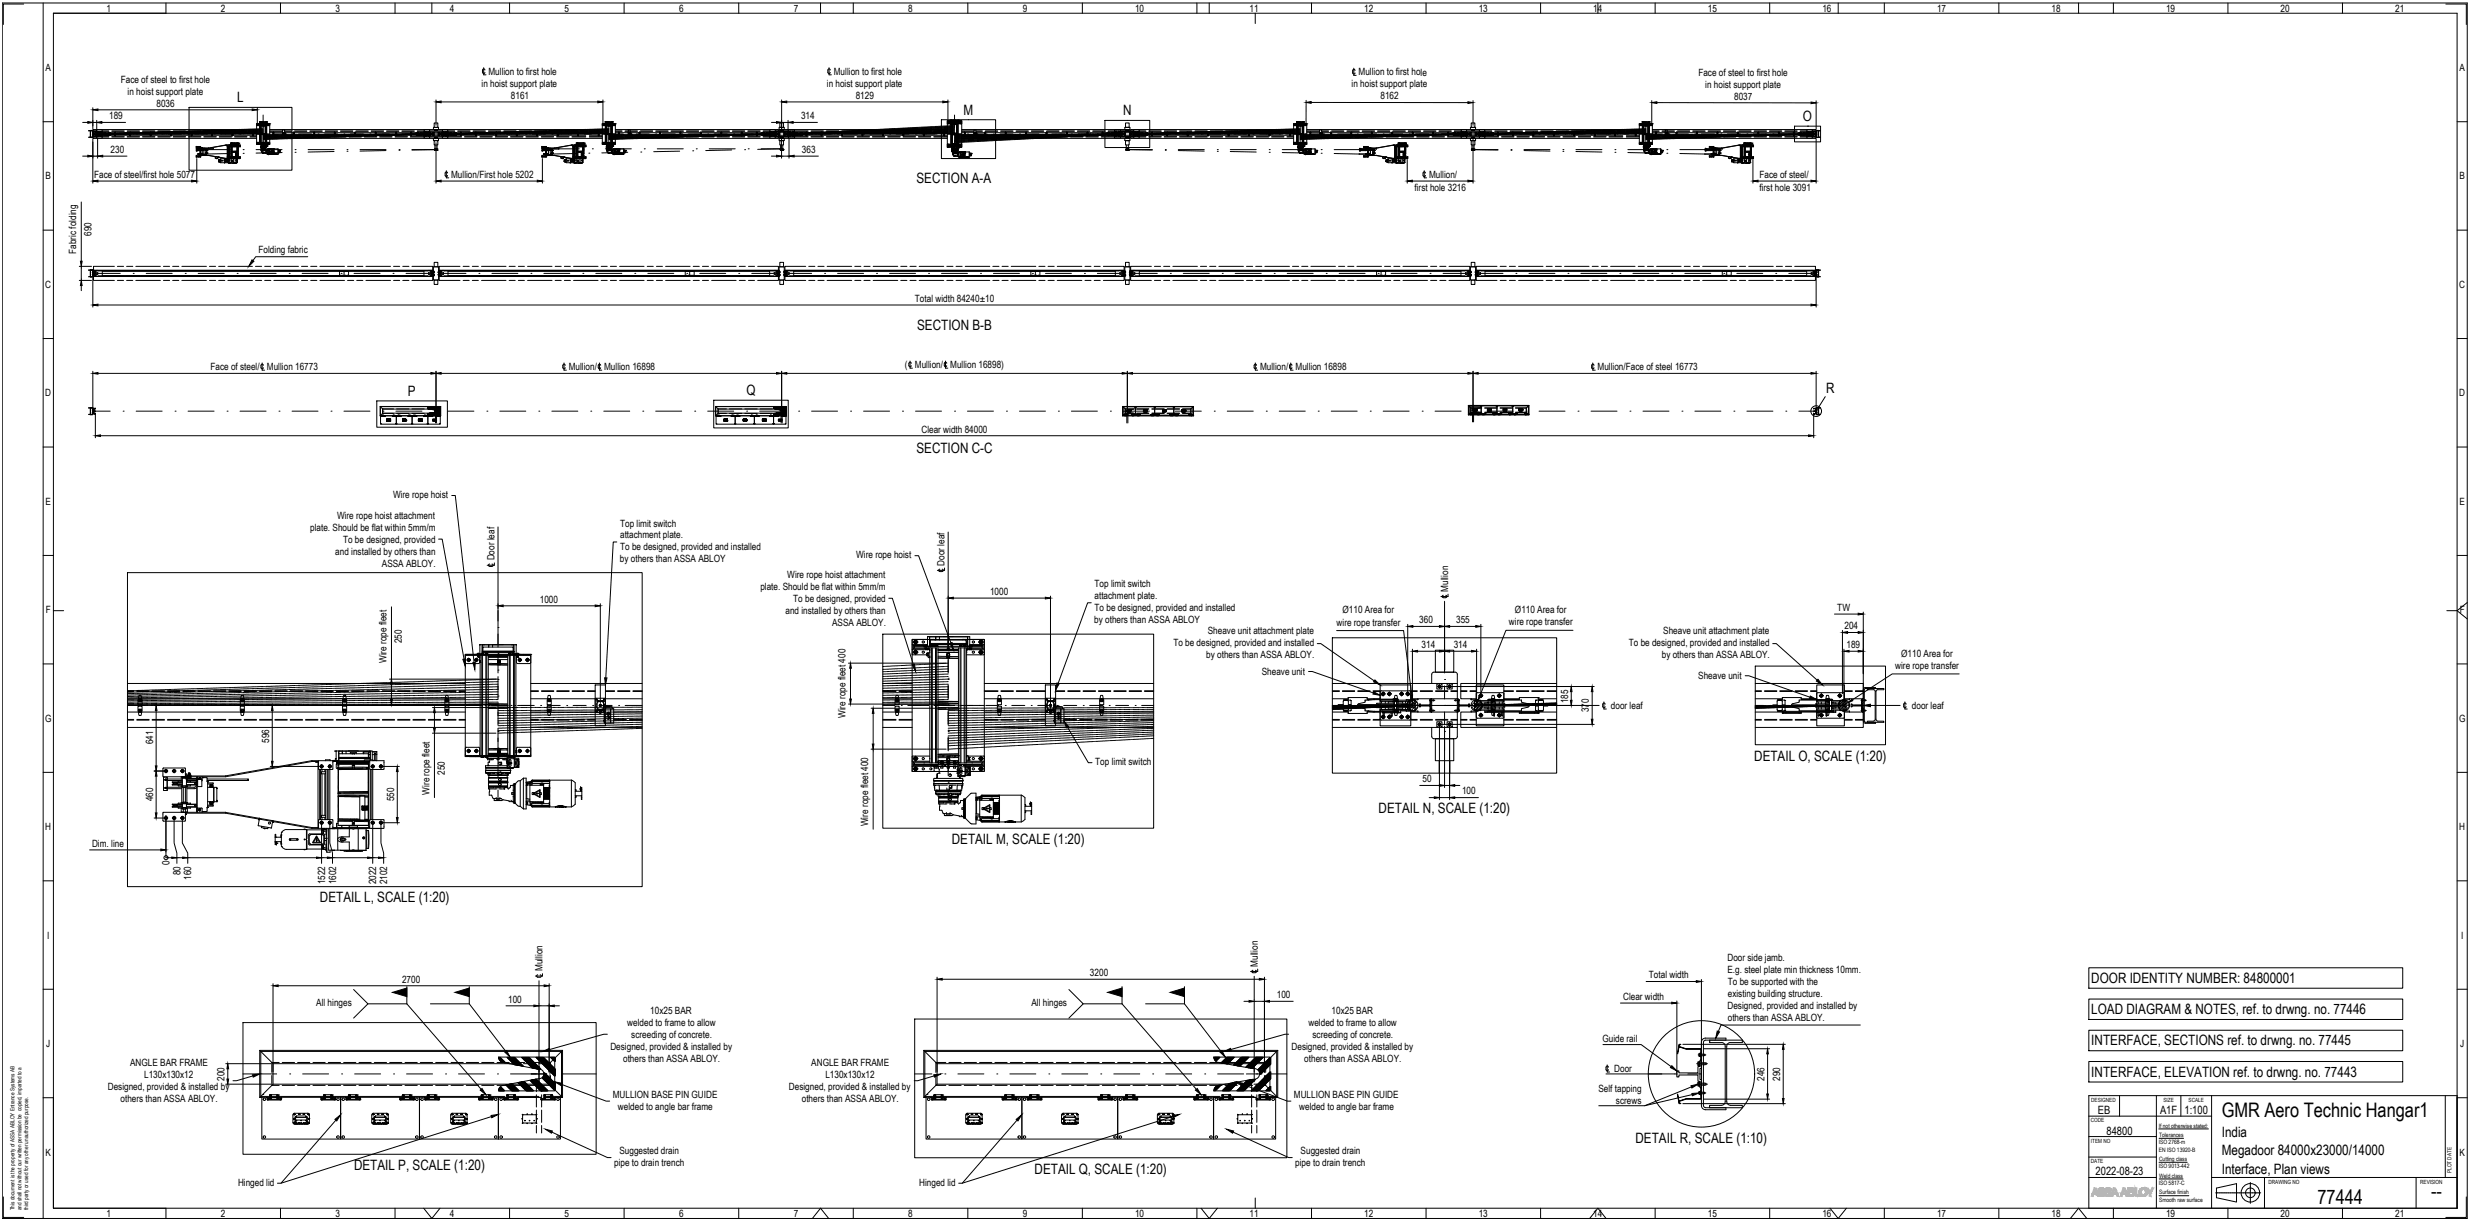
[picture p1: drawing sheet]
<svg xmlns="http://www.w3.org/2000/svg" width="1205mm" height="594mm" viewBox="0 0 1205 594" stroke-linecap="round" stroke-linejoin="round" font-family="sans-serif">
<defs><g id="words">
<g font-size="9.8">
<text x="1083" y="545">GMR Aero Technic Hangar1</text>
<text x="1130" y="587">77444</text>
<text x="1185" y="584">--</text>
</g>
<g font-size="7">
<text x="116" y="50">L</text>
<text x="470" y="56">M</text>
<text x="548" y="56">N</text>
<text x="879" y="59">O</text>
<text x="447" y="89">SECTION A-A</text>
<text x="447" y="161">SECTION B-B</text>
<text x="890" y="192">R</text>
<text x="199" y="193">P</text>
<text x="364" y="192">Q</text>
<text x="447" y="221">SECTION C-C</text>
<text x="855" y="371">DETAIL O, SCALE (1:20)</text>
<text x="672" y="396">DETAIL N, SCALE (1:20)</text>
<text x="464" y="411">DETAIL M, SCALE (1:20)</text>
<text x="156" y="440">DETAIL L, SCALE (1:20)</text>
<text x="1020" y="479">DOOR IDENTITY NUMBER: 84800001</text>
<text x="1020" y="494">LOAD DIAGRAM &amp; NOTES, ref. to drwng. no. 77446</text>
<text x="1020" y="509">INTERFACE, SECTIONS ref. to drwng. no. 77445</text>
<text x="1020" y="525">INTERFACE, ELEVATION ref. to drwng. no. 77443</text>
<text x="797" y="557">DETAIL R, SCALE (1:10)</text>
<text x="1083" y="554">India</text>
<text x="1083" y="563">Megadoor 84000x23000/14000</text>
<text x="173" y="570">DETAIL P, SCALE (1:20)</text>
<text x="504" y="572">DETAIL Q, SCALE (1:20)</text>
<text x="1083" y="572">Interface, Plan views</text>
</g>
<g font-size="5.6">
<text x="1023" y="543">EB</text>
<text x="1053" y="543">A1F</text>
<text x="1065" y="543">1:100</text>
<text x="1027" y="553">84800</text>
<text x="1022" y="573">2022-08-23</text>
</g>
<g font-size="4.9">
<text x="52" y="6">1</text>
<text x="108" y="6">2</text>
<text x="164" y="6">3</text>
<text x="219" y="6">4</text>
<text x="275" y="6">5</text>
<text x="331" y="6">6</text>
<text x="387" y="6">7</text>
<text x="443" y="6">8</text>
<text x="499" y="6">9</text>
<text x="553" y="6">10</text>
<text x="609" y="6">11</text>
<text x="665" y="6">12</text>
<text x="721" y="6">13</text>
<text x="777" y="6">14</text>
<text x="833" y="6">15</text>
<text x="888" y="6">16</text>
<text x="944" y="6">17</text>
<text x="1000" y="6">18</text>
<text x="1056" y="6">19</text>
<text x="1112" y="6">20</text>
<text x="1168" y="6">21</text>
<text x="22" y="35">A</text>
<text x="1199" y="35">A</text>
<text x="59" y="40">Face of steel to first hole</text>
<text x="238" y="36">Mullion to first hole</text>
<text x="406" y="36">Mullion to first hole</text>
<text x="662" y="37">Mullion to first hole</text>
<text x="828" y="37">Face of steel to first hole</text>
<text x="62" y="46">in hoist support plate</text>
<text x="235" y="42">in hoist support plate</text>
<text x="403" y="42">in hoist support plate</text>
<text x="659" y="43">in hoist support plate</text>
<text x="831" y="43">in hoist support plate</text>
<text x="76" y="52">8036</text>
<text x="249" y="48">8161</text>
<text x="417" y="48">8129</text>
<text x="673" y="48">8162</text>
<text x="845" y="49">8037</text>
<text x="53" y="58">189</text>
<text x="391" y="58">314</text>
<text x="54" y="75">230</text>
<text x="391" y="75">363</text>
<text x="22" y="87">B</text>
<text x="46" y="87">Face of steel/first hole 5077</text>
<text x="220" y="87">Mullion/First hole 5202</text>
<text x="697" y="87">Mullion/</text>
<text x="858" y="87">Face of steel/</text>
<text x="1199" y="87">B</text>
<text x="690" y="93">first hole 3216</text>
<text x="858" y="93">first hole 3091</text>
<text x="45" y="115" transform="rotate(-90 45 115)">690</text>
<text x="37" y="124" transform="rotate(-90 37 124)">Fabric folding</text>
<text x="126" y="123">Folding fabric</text>
<text x="22" y="140">C</text>
<text x="1199" y="140">C</text>
<text x="446" y="147">Total width 84240±10</text>
<text x="441" y="179">(</text>
<text x="446" y="179">Mullion/</text>
<text x="463" y="179">Mullion 16898)</text>
<text x="103" y="180">Face of steel/</text>
<text x="130" y="180">Mullion 16773</text>
<text x="277" y="180">Mullion/</text>
<text x="295" y="180">Mullion 16898</text>
<text x="614" y="180">Mullion/</text>
<text x="632" y="180">Mullion 16898</text>
<text x="779" y="180">Mullion/Face of steel 16773</text>
<text x="22" y="193">D</text>
<text x="1199" y="193">D</text>
<text x="449" y="211">Clear width 84000</text>
<text x="192" y="243">Wire rope hoist</text>
<text x="22" y="246">E</text>
<text x="1199" y="246">E</text>
<text x="164" y="253">Wire rope hoist attachment</text>
<text x="302" y="257">Top limit switch</text>
<text x="151" y="259">plate. Should be flat within 5mm/m</text>
<text x="302" y="262">attachment plate.</text>
<text x="167" y="264">To be designed, provided</text>
<text x="302" y="268">To be designed, provided and installed</text>
<text x="163" y="270">and installed by others than</text>
<text x="241" y="273" transform="rotate(-90 241 273)">Door leaf</text>
<text x="302" y="274">by others than ASSA ABLOY</text>
<text x="417" y="272">Wire rope hoist</text>
<text x="460" y="276" transform="rotate(-90 460 276)">Door leaf</text>
<text x="186" y="276">ASSA ABLOY.</text>
<text x="384" y="282">Wire rope hoist attachment</text>
<text x="371" y="287">plate. Should be flat within 5mm/m</text>
<text x="534" y="286">Top limit switch</text>
<text x="263" y="294">1000</text>
<text x="387" y="293">To be designed, provided</text>
<text x="483" y="290">1000</text>
<text x="534" y="292">attachment plate.</text>
<text x="706" y="288" transform="rotate(-90 706 288)">Mullion</text>
<text x="22" y="299">F</text>
<text x="383" y="299">and installed by others than</text>
<text x="534" y="298">To be designed, provided and installed</text>
<text x="655" y="299">Ø110 Area for</text>
<text x="739" y="299">Ø110 Area for</text>
<text x="896" y="298">TW</text>
<text x="1199" y="299">F</text>
<text x="406" y="305">ASSA ABLOY.</text>
<text x="533" y="304">by others than ASSA ABLOY</text>
<text x="652" y="305">wire rope transfer</text>
<text x="692" y="304">360</text>
<text x="710" y="304">355</text>
<text x="736" y="305">wire rope transfer</text>
<text x="589" y="309">Sheave unit attachment plate</text>
<text x="811" y="309">Sheave unit attachment plate</text>
<text x="899" y="307">204</text>
<text x="196" y="313" transform="rotate(-90 196 313)">250</text>
<text x="572" y="315">To be designed, provided and installed</text>
<text x="693" y="316">314</text>
<text x="709" y="316">314</text>
<text x="794" y="315">To be designed, provided and installed</text>
<text x="900" y="316">189</text>
<text x="188" y="323" transform="rotate(-90 188 323)">Wire rope fleet</text>
<text x="588" y="321">by others than ASSA ABLOY.</text>
<text x="810" y="321">by others than ASSA ABLOY.</text>
<text x="927" y="320">Ø110 Area for</text>
<text x="615" y="329">Sheave unit</text>
<text x="924" y="326">wire rope transfer</text>
<text x="828" y="331">Sheave unit</text>
<text x="764" y="343" transform="rotate(-90 764 343)">185</text>
<text x="775" y="347" transform="rotate(-90 775 347)">370</text>
<text x="785" y="346">door leaf</text>
<text x="932" y="346">door leaf</text>
<text x="22" y="352">G</text>
<text x="412" y="350" transform="rotate(-90 412 350)">Wire rope fleet 400</text>
<text x="1199" y="352">G</text>
<text x="75" y="363" transform="rotate(-90 75 363)">641</text>
<text x="131" y="362" transform="rotate(-90 131 362)">596</text>
<text x="217" y="378" transform="rotate(-90 217 378)">250</text>
<text x="534" y="373">Top limit switch</text>
<text x="693" y="381">50</text>
<text x="209" y="387" transform="rotate(-90 209 387)">Wire rope fleet</text>
<text x="713" y="387">100</text>
<text x="75" y="390" transform="rotate(-90 75 390)">460</text>
<text x="192" y="391" transform="rotate(-90 192 391)">550</text>
<text x="22" y="405">H</text>
<text x="423" y="403" transform="rotate(-90 423 403)">Wire rope fleet 400</text>
<text x="1199" y="405">H</text>
<text x="45" y="413">Dim. line</text>
<text x="83" y="422" transform="rotate(-90 83 422)">0</text>
<text x="88" y="427" transform="rotate(-90 88 427)">80</text>
<text x="93" y="429" transform="rotate(-90 93 429)">160</text>
<text x="158" y="431" transform="rotate(-90 158 431)">1522</text>
<text x="164" y="431" transform="rotate(-90 164 431)">1602</text>
<text x="183" y="431" transform="rotate(-90 183 431)">2022</text>
<text x="189" y="431" transform="rotate(-90 189 431)">2102</text>
<text x="23" y="457">I</text>
<text x="1200" y="457">I</text>
<text x="264" y="473" transform="rotate(-90 264 473)">Mullion</text>
<text x="613" y="471" transform="rotate(-90 613 471)">Mullion</text>
<text x="842" y="469">Door side jamb.</text>
<text x="196" y="479">2700</text>
<text x="531" y="476">3200</text>
<text x="804" y="477">Total width</text>
<text x="842" y="474">E.g. steel plate min thickness 10mm.</text>
<text x="842" y="480">To be supported with the</text>
<text x="154" y="490">All hinges</text>
<text x="248" y="489">100</text>
<text x="503" y="490">All hinges</text>
<text x="622" y="486">100</text>
<text x="791" y="487">Clear width</text>
<text x="842" y="492">Designed, provided and installed by</text>
<text x="842" y="486">existing building structure.</text>
<text x="317" y="494">10x25 BAR</text>
<text x="649" y="494">10x25 BAR</text>
<text x="842" y="498">others than ASSA ABLOY.</text>
<text x="306" y="500">welded to frame to allow</text>
<text x="638" y="500">welded to frame to allow</text>
<text x="308" y="506">screeding of concrete.</text>
<text x="640" y="506">screeding of concrete.</text>
<text x="781" y="508">Guide rail</text>
<text x="23" y="510">J</text>
<text x="298" y="512">Designed, provided &amp; installed by</text>
<text x="630" y="512">Designed, provided &amp; installed by</text>
<text x="1199" y="510">J</text>
<text x="63" y="520">ANGLE BAR FRAME</text>
<text x="304" y="517">others than ASSA ABLOY.</text>
<text x="396" y="520">ANGLE BAR FRAME</text>
<text x="636" y="517">others than ASSA ABLOY.</text>
<text x="70" y="525">L130x130x12</text>
<text x="109" y="527" transform="rotate(-90 109 527)">200</text>
<text x="402" y="525">L130x130x12</text>
<text x="787" y="522">Door</text>
<text x="860" y="527" transform="rotate(-90 860 527)">246</text>
<text x="868" y="527" transform="rotate(-90 868 527)">290</text>
<text x="53" y="531">Designed, provided &amp; installed by</text>
<text x="385" y="531">Designed, provided &amp; installed by</text>
<text x="779" y="532">Self tapping</text>
<text x="59" y="537">others than ASSA ABLOY.</text>
<text x="299" y="535">MULLION BASE PIN GUIDE</text>
<text x="391" y="537">others than ASSA ABLOY.</text>
<text x="631" y="535">MULLION BASE PIN GUIDE</text>
<text x="788" y="538">screws</text>
<text x="301" y="541">welded to angle bar frame</text>
<text x="633" y="541">welded to angle bar frame</text>
<text x="22" y="563">K</text>
<text x="302" y="563">Suggested drain</text>
<text x="634" y="563">Suggested drain</text>
<text x="1199" y="563">K</text>
<text x="299" y="568">pipe to drain trench</text>
<text x="631" y="568">pipe to drain trench</text>
<text x="116" y="578">Hinged lid</text>
<text x="448" y="578">Hinged lid</text>
<text x="52" y="593">1</text>
<text x="108" y="593">2</text>
<text x="164" y="593">3</text>
<text x="219" y="593">4</text>
<text x="275" y="593">5</text>
<text x="331" y="593">6</text>
<text x="387" y="593">7</text>
<text x="443" y="593">8</text>
<text x="499" y="593">9</text>
<text x="553" y="593">10</text>
<text x="609" y="593">11</text>
<text x="665" y="593">12</text>
<text x="721" y="593">13</text>
<text x="777" y="593">14</text>
<text x="833" y="593">15</text>
<text x="888" y="593">16</text>
<text x="944" y="593">17</text>
<text x="1000" y="593">18</text>
<text x="1056" y="593">19</text>
<text x="1112" y="593">20</text>
<text x="1168" y="593">21</text>
</g>
<g font-size="2.9">
<text x="1052" y="550">If not otherwise stated:</text>
<text x="1052" y="558">ISO 2768-m</text>
<text x="1053" y="554">Tolerances</text>
<text x="1052" y="561">EN ISO 13920-B</text>
<text x="1052" y="569">ISO 9013-442</text>
<text x="1053" y="566">Cutting class</text>
<text x="1053" y="574">Weld class</text>
<text x="1052" y="577">ISO 5817-C</text>
<text x="1053" y="582">Surface finish</text>
<text x="1053" y="586">Smooth raw surface</text>
</g>
<g font-size="2.8">
<text x="1019" y="537">DESIGNED</text>
<text x="1055" y="537">SIZE</text>
<text x="1067" y="537">SCALE</text>
<text x="1019" y="547">CODE</text>
<text x="1019" y="557">ITEM NO</text>
<text x="1019" y="567">DATE</text>
<text x="1195" y="572" transform="rotate(-90 1195 572)">PLOT DATE</text>
<text x="1106" y="577">DRAWING NO</text>
<text x="1180" y="577">REVISION</text>
<text x="7" y="590" transform="rotate(-90 7 590)">This document is the property of ASSA ABLOY Entrance Systems AB</text>
<text x="10" y="590" transform="rotate(-90 10 590)">and shall not without our written permission be copied, imparted to a</text>
<text x="14" y="590" transform="rotate(-90 14 590)">third party or used for any other unauthorized purpose.</text>
</g>
</g></defs>
<!-- layer: RAHM2 -->
<g fill="none" stroke="#000" stroke-width=".49">
<path d="M1 1h1202v593h-1202zM12 2h-10v10M21 1v593M81 1v5M137 1v5M193 1v5M211 1v5M248 1v5M304 1v5M360 1v5M400 1v5M416 1v5"/>
<path d="M472 1v5M528 1v5M583 1v5M589 1v5M612 6v5M639 1v5M695 1v5M751 1v5M779 1v5M807 1v5M863 1v5M896 1v5"/>
<path d="M919 1v5M974 1v5M1013 1v5M1030 1v5M1086 1v5M1142 1v5M1192 2h10v10M21 59h5M1198 59h5M21 112h5M1198 112h5M21 165h5"/>
<path d="M1198 165h5M21 218h5M1198 218h5M21 271h5M1198 271h5M26 298h5M1193 298h5l5 4M1203 294l-5 4M21 324h5M1198 324h5M21 376h5M1198 376h5"/>
<path d="M21 429h5M1198 429h5M21 482h5M1198 482h5M21 535h5v54h1172v-583h-1172v583h55v5M1198 535h5M2 583v10h10M137 589v5M193 589v5M207 589l4 5 4-5M248 589v5M304 589v5"/>
<path d="M360 589v5M396 594l4-5 4 5M416 589v5M472 589v5M528 589v5M583 589v5M586 589l3 5 4-5M612 584v5M639 589v5M695 589v5M751 589v5M775 594l4-5 4 5"/>
<path d="M807 589v5M863 589v5M892 589l4 5 4-5M919 589v5M974 589v5M1009 594l4-5 4 5M1030 589v5M1086 589v5M1142 589v5M1202 583v10h-10"/>
</g>
<!-- layer: RAHM5 -->
<g fill="none" stroke="#000" stroke-width=".49">
<path d="M1018 534h180v55h-180zM1033 534v10M1051 534v55M1063 534v10M1078 534v55M1192 534v40M1018 544h60M1018 554h33M1052 550h25M1053 555h11M1018 574h33M1018 564h33"/>
<path d="M1053 566h13M1053 575h11M1078 574h120M1081 579l9-2v9l-9-2zM1097 576v4M1104 574v15M1178 574v15M1053 583h14M1080 581h22M1097 581v1M1097 582v4"/>
<circle cx="1097" cy="581" r="5"/>
<circle cx="1097" cy="581" r="2.3"/>
</g>
<!-- layer: RAHM2 -->
<g fill="#b2b2b2" stroke="#b2b2b2" stroke-width=".49">
<path d="M1044 579h1z"/>
<path d="M1041 579h1z"/>
<path d="M1044 579h2z"/>
<path d="M1043 580h1z"/>
<path d="M1045 582h1z"/>
<path d="M1035 579h1z"/>
<path d="M1040 580h1z"/>
<path d="M1039 581h1z"/>
<path d="M1039 582h2z"/>
<path d="M1037 583h3z"/>
<path d="M1027 579h1z"/>
<path d="M1031 581h1z"/>
<path d="M1028 582h1z"/>
<path d="M1049 579v2l1-2zM1049 579v2h-1z"/>
<path d="M1046 579l2 2-1-2zM1046 579l2 2h-1z"/>
<path d="M1047 581h2zM1047 581h2h-1z"/>
<path d="M1048 581h1zM1048 581h1z"/>
<path d="M1048 581l1 2v-2zM1048 581l1 2h-1z"/>
<path d="M1044 579h1zM1044 579h1z"/>
<path d="M1044 579h1zM1044 579h1z"/>
<path d="M1044 579h2zM1044 579h2z"/>
<path d="M1044 579h2zM1044 579h2z"/>
<path d="M1044 579h2zM1044 579h2zM1044 579h2z"/>
<path d="M1044 579h2zM1043 579h3zM1043 579h3zM1043 579h3z"/>
<path d="M1043 579h3zM1043 579h3z"/>
<path d="M1043 579l3 1zM1043 579l3 1z"/>
<path d="M1043 580h2zM1043 580h2z"/>
<path d="M1045 580h1zM1045 580h1z"/>
<path d="M1043 580h2zM1043 580h2z"/>
<path d="M1045 580h1zM1045 580h1z"/>
<path d="M1043 580h2zM1043 580h2z"/>
<path d="M1045 580h1zM1045 580h1z"/>
<path d="M1043 580h2zM1043 580h2z"/>
<path d="M1045 580h1zM1045 580h1z"/>
<path d="M1043 580h2zM1043 580h2z"/>
<path d="M1045 580h1zM1045 580h1z"/>
<path d="M1043 580h2zM1043 580h2z"/>
<path d="M1045 580h1zM1045 580h1z"/>
<path d="M1043 580h2zM1043 580h1z"/>
<path d="M1043 580h1zM1043 580h1z"/>
<path d="M1045 580h1zM1045 580h1z"/>
<path d="M1043 580h1zM1043 580h1z"/>
<path d="M1045 580h1zM1045 580h1z"/>
<path d="M1043 580h1zM1043 580h1z"/>
<path d="M1045 580h1zM1045 580h1z"/>
<path d="M1043 580h1zM1043 580h1z"/>
<path d="M1045 580h1zM1045 580h1zM1045 580h1zM1045 580h1z"/>
<path d="M1043 580h1zM1043 580h1z"/>
<path d="M1045 580h2zM1045 580h2z"/>
<path d="M1043 580h1zM1043 580h1z"/>
<path d="M1045 580h2zM1045 580h2z"/>
<path d="M1043 580h1zM1043 580h1z"/>
<path d="M1045 580h2zM1045 580h2z"/>
<path d="M1043 580h1zM1043 580h1z"/>
<path d="M1046 580h1zM1046 580h1z"/>
<path d="M1043 580h1zM1043 580h1z"/>
<path d="M1046 580h1zM1046 580h1z"/>
<path d="M1043 580h1zM1043 580h1z"/>
<path d="M1046 580h1zM1046 580h1z"/>
<path d="M1043 580h1zM1043 580h1z"/>
<path d="M1046 580h1zM1046 580h1z"/>
<path d="M1043 580h1zM1043 580h1z"/>
<path d="M1046 580h1zM1046 580h1z"/>
<path d="M1043 580h1zM1043 580h1z"/>
<path d="M1046 580h1zM1046 580h1z"/>
<path d="M1046 580h1zM1046 580h1z"/>
<path d="M1043 580h1zM1043 580h1z"/>
<path d="M1046 580h1zM1046 580h1z"/>
<path d="M1043 580h1zM1043 580h1z"/>
<path d="M1043 580h1zM1043 580h1z"/>
<path d="M1046 580h1zM1046 580h1z"/>
<path d="M1043 580h1zM1043 580h1z"/>
<path d="M1046 580h1zM1046 580h1z"/>
<path d="M1043 580h1zM1043 580h1z"/>
<path d="M1046 580h1zM1046 580h1z"/>
<path d="M1043 580h1zM1043 580h1zM1043 580h1z"/>
<path d="M1046 580h1zM1046 580h1z"/>
<path d="M1046 580h1zM1046 580h1z"/>
<path d="M1043 580h1zM1043 580h1z"/>
<path d="M1046 580h1zM1046 580h1z"/>
<path d="M1043 580h1zM1043 580h1z"/>
<path d="M1046 580h1zM1046 580h1z"/>
<path d="M1043 580h1zM1043 580h1z"/>
<path d="M1046 580h1zM1046 580h1z"/>
<path d="M1043 580l1 1zM1043 580l1 1z"/>
<path d="M1046 580l1 1zM1046 580l1 1z"/>
<path d="M1043 581h1zM1043 581h1z"/>
<path d="M1046 581h1zM1046 581h1z"/>
<path d="M1043 581h1zM1043 581h1z"/>
<path d="M1046 581h1zM1046 581h1z"/>
<path d="M1043 581h1zM1043 581h1z"/>
<path d="M1046 581h1zM1046 581h1z"/>
<path d="M1043 581h1zM1043 581h1z"/>
<path d="M1046 581h1zM1046 581h1z"/>
<path d="M1043 581h1zM1043 581h1z"/>
<path d="M1046 581h1zM1046 581h1z"/>
<path d="M1043 581h1zM1043 581h1z"/>
<path d="M1046 581h1zM1046 581h1z"/>
<path d="M1043 581h1zM1043 581h1z"/>
<path d="M1046 581h1zM1046 581h1z"/>
<path d="M1043 581h1zM1043 581h1z"/>
<path d="M1046 581h1zM1046 581h1z"/>
<path d="M1043 581h1zM1043 581h1z"/>
<path d="M1046 581h1zM1046 581h1z"/>
<path d="M1043 581h1zM1043 581h1z"/>
<path d="M1046 581h1zM1046 581h1z"/>
<path d="M1043 581h1zM1043 581h1z"/>
<path d="M1046 581h1zM1046 581h1z"/>
<path d="M1043 581h1zM1043 581h1z"/>
<path d="M1046 581h1zM1046 581h1z"/>
<path d="M1043 581h1zM1043 581h1z"/>
<path d="M1046 581h1zM1046 581h1z"/>
<path d="M1043 581h1zM1043 581h1z"/>
<path d="M1046 581h1zM1046 581h1z"/>
<path d="M1043 581h1zM1043 581h1z"/>
<path d="M1046 581h1zM1046 581h1z"/>
<path d="M1043 581h1zM1043 581h1z"/>
<path d="M1046 581h1zM1046 581h1z"/>
<path d="M1043 581h1zM1043 581h1z"/>
<path d="M1046 581h1zM1046 581h1z"/>
<path d="M1043 581h1zM1043 581h1z"/>
<path d="M1046 581h1zM1046 581h1z"/>
<path d="M1043 581h1zM1043 581h1z"/>
<path d="M1046 581h1zM1046 581h1z"/>
<path d="M1046 581l1 1zM1046 581l1 1z"/>
<path d="M1043 581l1 1zM1043 581l1 1zM1043 582h1zM1043 582h1z"/>
<path d="M1046 582h1zM1046 582h1z"/>
<path d="M1043 582h1zM1043 582h1z"/>
<path d="M1046 582h1zM1046 582h1z"/>
<path d="M1043 582h1zM1043 582h1z"/>
<path d="M1046 582h1zM1046 582h1z"/>
<path d="M1043 582h1zM1043 582h1z"/>
<path d="M1046 582h1zM1046 582h1z"/>
<path d="M1043 582h1zM1043 582h1z"/>
<path d="M1046 582h1zM1046 582h1z"/>
<path d="M1043 582h1zM1043 582h1z"/>
<path d="M1046 582h1zM1046 582h1z"/>
<path d="M1043 582h1zM1043 582h1z"/>
<path d="M1046 582h1zM1046 582h1z"/>
<path d="M1046 582h1zM1046 582h1z"/>
<path d="M1043 582h1zM1043 582h1zM1043 582h1zM1043 582h1z"/>
<path d="M1046 582h1zM1046 582h1z"/>
<path d="M1043 582h1zM1043 582h1z"/>
<path d="M1046 582h1zM1046 582h1z"/>
<path d="M1043 582h1zM1043 582h1z"/>
<path d="M1046 582h1zM1046 582h1z"/>
<path d="M1043 582h1zM1043 582h1z"/>
<path d="M1046 582h1zM1046 582h1z"/>
<path d="M1043 582h1zM1043 582h1z"/>
<path d="M1046 582h1zM1046 582h1z"/>
<path d="M1043 582h1zM1043 582h1z"/>
<path d="M1046 582h1zM1046 582h1z"/>
<path d="M1043 582h1zM1043 582h1z"/>
<path d="M1046 582h1zM1046 582h1z"/>
<path d="M1043 582h1zM1043 582h1z"/>
<path d="M1046 582h1zM1045 582h2z"/>
<path d="M1045 582h2zM1045 582h2z"/>
<path d="M1043 582h1zM1043 582h1z"/>
<path d="M1045 582h2zM1045 582h1z"/>
<path d="M1043 582h1zM1043 582h1z"/>
<path d="M1045 582h1zM1045 582h1z"/>
<path d="M1043 582h1zM1043 582h1z"/>
<path d="M1041 579l1 3v-3zM1041 579l1 3h-1z"/>
<path d="M1043 582h1zM1042 582h2z"/>
<path d="M1041 582h1zM1041 582h1z"/>
<path d="M1041 582h3zM1041 582h3z"/>
<path d="M1045 582h1zM1045 582h1z"/>
<path d="M1041 582h3zM1041 582h3z"/>
<path d="M1045 582h1zM1045 582h1z"/>
<path d="M1041 582h3zM1041 582h3z"/>
<path d="M1045 582h1zM1045 582h1z"/>
<path d="M1041 582h4zM1041 582h4z"/>
<path d="M1045 582h1zM1045 582h1z"/>
<path d="M1041 582h4zM1041 582h4z"/>
<path d="M1045 582h1zM1045 582h1z"/>
<path d="M1041 582h4zM1041 582h4z"/>
<path d="M1045 582h1zM1045 582h1z"/>
<path d="M1041 582h4zM1041 582h4z"/>
<path d="M1045 582h1zM1045 582h1z"/>
<path d="M1041 582h4zM1041 582h4z"/>
<path d="M1045 582h1zM1045 582h1zM1045 582h1z"/>
<path d="M1041 582h4zM1041 582h4z"/>
<path d="M1045 582h1zM1045 582h1z"/>
<path d="M1041 582h4zM1041 582h4z"/>
<path d="M1041 582h5zM1041 582h5zM1041 582h5zM1041 582h5z"/>
<path d="M1043 582h3zM1043 582l3 1zM1044 583h2zM1044 583h2z"/>
<path d="M1044 583h2zM1044 583h2z"/>
<path d="M1044 583h2zM1044 583h2z"/>
<path d="M1044 583h2zM1044 583h2z"/>
<path d="M1041 582l2 1v-1zM1041 582l2 1h-2z"/>
<path d="M1044 583h2zM1044 583h1z"/>
<path d="M1044 583h1zM1044 583h1z"/>
<path d="M1044 583h1zM1044 583h1z"/>
<path d="M1037 579h2zM1037 579h2z"/>
<path d="M1037 579h2zM1037 579h2z"/>
<path d="M1037 579h3zM1037 579h3z"/>
<path d="M1037 579h3zM1037 579h3z"/>
<path d="M1037 579h3zM1037 579h3z"/>
<path d="M1037 579h3zM1037 579h3z"/>
<path d="M1037 579h3zM1037 579h3z"/>
<path d="M1037 579h3zM1037 579h3z"/>
<path d="M1037 579l3 1zM1037 579l3 1zM1037 580h3zM1037 580h3z"/>
<path d="M1037 580h1zM1037 580h2z"/>
<path d="M1039 580h1zM1039 580h1z"/>
<path d="M1039 580h1zM1039 580h1z"/>
<path d="M1039 580h2zM1039 580h2z"/>
<path d="M1039 580h2zM1039 580h2z"/>
<path d="M1040 580h1zM1040 580h1zM1040 580h1z"/>
<path d="M1040 580h1zM1040 580h1z"/>
<path d="M1040 580h1zM1040 580h1z"/>
<path d="M1035 579l1 1v-1zM1035 579l1 1h-1z"/>
<path d="M1040 580h1zM1040 580h1z"/>
<path d="M1040 580h1zM1040 580h1z"/>
<path d="M1040 580h1zM1040 580h1zM1040 580h1zM1040 580h1z"/>
<path d="M1039 580h1zM1039 580h1z"/>
<path d="M1039 580h1zM1039 580l1 1zM1039 581h1z"/>
<path d="M1039 581h1zM1039 581h1z"/>
<path d="M1039 581h1zM1039 581h1zM1039 581h1z"/>
<path d="M1037 580l1 1v-1zM1037 580l1 1h-1z"/>
<path d="M1039 581h1zM1038 581h2z"/>
<path d="M1037 581h1zM1037 581h1z"/>
<path d="M1037 581h3zM1037 581h3z"/>
<path d="M1037 581h3zM1037 581h3z"/>
<path d="M1037 581h3zM1037 581h3zM1037 581h3zM1037 581h3z"/>
<path d="M1037 581h3zM1037 581h3z"/>
<path d="M1037 581h3zM1037 581h3z"/>
<path d="M1037 581h3zM1037 581h3z"/>
<path d="M1037 581h4zM1037 581h4z"/>
<path d="M1039 581h2zM1039 581h2z"/>
<path d="M1037 581h1zM1037 581h2z"/>
<path d="M1039 581h2zM1039 581h2z"/>
<path d="M1039 581h2zM1039 581h2zM1039 581h2zM1039 581h2z"/>
<path d="M1039 581h2zM1039 581h2z"/>
<path d="M1039 581h2zM1039 581h2z"/>
<path d="M1040 581h1zM1040 581h1z"/>
<path d="M1040 581h1zM1040 581h1zM1040 581h1zM1040 581h1z"/>
<path d="M1035 580l2 1-1-1zM1035 580l2 1h-1z"/>
<path d="M1035 580v1v-1zM1035 580v1h-1z"/>
<path d="M1040 581h1zM1040 581h1z"/>
<path d="M1040 581l1 1zM1040 581l1 1zM1040 582h1zM1040 582h1z"/>
<path d="M1040 582h1zM1040 582h1z"/>
<path d="M1040 582h1zM1040 582h1zM1040 582h1zM1040 582h1z"/>
<path d="M1040 582h1zM1040 582h1z"/>
<path d="M1040 582h1zM1040 582h1z"/>
<path d="M1040 582h1zM1040 582h1z"/>
<path d="M1034 581l3 1v-1zM1034 581l3 1h-3z"/>
<path d="M1035 582h2zM1035 582h2z"/>
<path d="M1040 582h1zM1040 582h1zM1040 582h1zM1040 582h1z"/>
<path d="M1040 582h1zM1040 582h1z"/>
<path d="M1040 582h1zM1040 582h1z"/>
<path d="M1040 582h1zM1040 582h1z"/>
<path d="M1040 582h1zM1039 582h2zM1039 582h2z"/>
<path d="M1039 582h2zM1039 582h2zM1039 582h2z"/>
<path d="M1037 581l1 1v-1zM1037 581l1 1h-1z"/>
<path d="M1039 582h2zM1038 582h3z"/>
<path d="M1037 582h1zM1037 582h1z"/>
<path d="M1037 582h4zM1037 582h4z"/>
<path d="M1037 582h4zM1037 582l3 1z"/>
<path d="M1036 582l1 1zM1036 582l1 1z"/>
<path d="M1037 583h3zM1037 583h3z"/>
<path d="M1036 583h1zM1036 583h1z"/>
<path d="M1036 583h4zM1036 583h4z"/>
<path d="M1036 583h4zM1036 583h4z"/>
<path d="M1036 583h4zM1036 583h4z"/>
<path d="M1036 583h4zM1036 583h4z"/>
<path d="M1037 583h2zM1037 583h2z"/>
<path d="M1034 582v1l1-1zM1034 582v1z"/>
<path d="M1024 579h1zM1024 579h1z"/>
<path d="M1027 579h1zM1027 579h1z"/>
<path d="M1024 579h1zM1024 579h1z"/>
<path d="M1027 579h1zM1027 579h1z"/>
<path d="M1024 579h1zM1024 579h1z"/>
<path d="M1027 579h1zM1027 579h1z"/>
<path d="M1024 579h1zM1024 579h1z"/>
<path d="M1027 579h1zM1027 579h1z"/>
<path d="M1024 579h1zM1024 579h1z"/>
<path d="M1027 579h2zM1027 579h2z"/>
<path d="M1024 579h2zM1024 579h2z"/>
<path d="M1027 579h2zM1027 579h2z"/>
<path d="M1024 579h2zM1023 579h3z"/>
<path d="M1027 579h2zM1027 579h2z"/>
<path d="M1023 579h3zM1023 579h3z"/>
<path d="M1026 579h3zM1026 579h3z"/>
<path d="M1023 579h3zM1023 579h3z"/>
<path d="M1026 579h3zM1026 579h3z"/>
<path d="M1023 579h3zM1023 579h3z"/>
<path d="M1026 579h3zM1026 579h3z"/>
<path d="M1023 579h3zM1023 579h3z"/>
<path d="M1026 579l3 1zM1026 579l3 1z"/>
<path d="M1023 579l3 1zM1023 579l3 1z"/>
<path d="M1026 580h3zM1026 580h3z"/>
<path d="M1028 580h1zM1028 580h1z"/>
<path d="M1026 580h2zM1026 580h2z"/>
<path d="M1023 580h3zM1023 580h3z"/>
<path d="M1026 580h1zM1026 580h2z"/>
<path d="M1024 580h2zM1024 580h2z"/>
<path d="M1023 580h1zM1023 580h1z"/>
<path d="M1023 580h1zM1023 580h1z"/>
<path d="M1026 580h1zM1026 580h1z"/>
<path d="M1023 580h1zM1023 580h1z"/>
<path d="M1028 580h1zM1028 580h1z"/>
<path d="M1025 580h1zM1025 580h1z"/>
<path d="M1026 580h1zM1026 580h1z"/>
<path d="M1023 580h1zM1023 580h1z"/>
<path d="M1026 580h1zM1026 580h1z"/>
<path d="M1023 580h1zM1023 580h1z"/>
<path d="M1028 580h1zM1028 580h1z"/>
<path d="M1025 580h1zM1025 580h1z"/>
<path d="M1026 580h1zM1026 580h1z"/>
<path d="M1023 580h1zM1023 580h1z"/>
<path d="M1028 580h1zM1028 580h1z"/>
<path d="M1025 580h1zM1025 580h1zM1025 580h1zM1025 580h1z"/>
<path d="M1028 580h1zM1028 580h1z"/>
<path d="M1026 580h1zM1026 580h1z"/>
<path d="M1023 580h1zM1023 580h1z"/>
<path d="M1028 580h1zM1028 580h1z"/>
<path d="M1025 580h1zM1025 580h1z"/>
<path d="M1026 580h1zM1026 580h1z"/>
<path d="M1023 580h1zM1023 580h1z"/>
<path d="M1026 580h1zM1026 580h1z"/>
<path d="M1023 580h1zM1023 580h1z"/>
<path d="M1028 580h1zM1028 580h1z"/>
<path d="M1025 580h1zM1025 580h1z"/>
<path d="M1026 580h1zM1026 580h1z"/>
<path d="M1023 580h1zM1023 580h1z"/>
<path d="M1025 580h1zM1025 580h1z"/>
<path d="M1028 580h1zM1028 580h1zM1028 580h1zM1028 580h1z"/>
<path d="M1025 580h1zM1025 580h1z"/>
<path d="M1026 580h1zM1026 580h1z"/>
<path d="M1023 580h1zM1023 580h1z"/>
<path d="M1026 580h1zM1026 580h1z"/>
<path d="M1023 580h1zM1023 580h1z"/>
<path d="M1030 579l2 1-1-1zM1030 579l2 1h-2z"/>
<path d="M1021 579l1 1v-1zM1021 579l1 1h-1z"/>
<path d="M1028 580h1zM1028 580h1z"/>
<path d="M1025 580h1zM1025 580h1z"/>
<path d="M1026 580h1zM1026 580h1z"/>
<path d="M1023 580h1zM1023 580h1z"/>
<path d="M1026 580h1zM1026 580h1z"/>
<path d="M1023 580h1zM1023 580h1z"/>
<path d="M1025 580h1zM1025 580h1z"/>
<path d="M1028 580h1zM1028 580h1z"/>
<path d="M1028 580h1zM1028 580h1z"/>
<path d="M1025 580h1zM1025 580h1z"/>
<path d="M1026 580h1zM1026 580h1z"/>
<path d="M1023 580h1zM1023 580h1z"/>
<path d="M1026 580h1zM1026 580h1z"/>
<path d="M1025 580h1zM1025 580h1z"/>
<path d="M1026 580h1zM1026 580h1z"/>
<path d="M1025 580h1zM1025 580h1z"/>
<path d="M1023 580h1zM1023 580h1z"/>
<path d="M1025 580h1zM1025 580h1z"/>
<path d="M1023 580h1zM1023 580h1z"/>
<path d="M1026 580h1zM1026 580h1z"/>
<path d="M1025 580h1zM1025 580h1z"/>
<path d="M1028 580h1zM1028 580h1z"/>
<path d="M1026 580h1zM1026 580h1z"/>
<path d="M1025 580h1zM1025 580h1zM1025 580h1zM1025 580h1z"/>
<path d="M1026 580h1zM1026 580h1z"/>
<path d="M1023 580h1zM1023 580h1z"/>
<path d="M1026 580h1zM1026 580h1z"/>
<path d="M1023 580h1zM1023 580h1z"/>
<path d="M1026 580h1zM1026 580h1z"/>
<path d="M1023 580h1zM1023 580h1z"/>
<path d="M1026 580h1zM1026 580h1z"/>
<path d="M1023 580h1zM1023 580h1z"/>
<path d="M1026 580h1zM1026 580h1z"/>
<path d="M1023 580h1zM1023 580h1z"/>
<path d="M1026 580h1zM1026 580h1z"/>
<path d="M1023 580h1zM1023 580h1z"/>
<path d="M1026 580h1zM1026 580h1z"/>
<path d="M1023 580h1zM1023 580h1z"/>
<path d="M1026 580h1zM1026 580h1z"/>
<path d="M1023 580h1zM1023 580h1z"/>
<path d="M1026 580h1zM1026 580h1z"/>
<path d="M1023 580h1zM1023 580h1z"/>
<path d="M1026 580h2zM1026 580h2z"/>
<path d="M1023 580h2zM1023 580h2z"/>
<path d="M1026 580l2 1zM1026 580l2 1z"/>
<path d="M1023 580l2 1zM1023 580l2 1z"/>
<path d="M1026 581h2zM1026 581h2z"/>
<path d="M1023 581h2zM1023 581h2z"/>
<path d="M1026 581h2zM1026 581h2z"/>
<path d="M1023 581h2zM1023 581h2z"/>
<path d="M1026 581h2zM1026 581h2z"/>
<path d="M1023 581h2zM1023 581h2z"/>
<path d="M1026 581h3zM1026 581h3z"/>
<path d="M1023 581h2zM1023 581h2z"/>
<path d="M1026 581h3zM1026 581h3z"/>
<path d="M1023 581h3zM1023 581h3z"/>
<path d="M1026 581h3zM1026 581h3z"/>
<path d="M1023 581h3zM1023 581h3z"/>
<path d="M1026 581h3zM1026 581h3z"/>
<path d="M1023 581h3zM1023 581h3z"/>
<path d="M1027 581h2zM1027 581h2z"/>
<path d="M1023 581h3zM1023 581h3z"/>
<path d="M1027 581h2zM1027 581h2z"/>
<path d="M1023 581h3zM1023 581h3z"/>
<path d="M1027 581h2zM1027 581h2z"/>
<path d="M1024 581h2zM1024 581h2z"/>
<path d="M1027 581h2zM1027 581h2z"/>
<path d="M1024 581h2zM1024 581h2z"/>
<path d="M1027 581h2zM1027 581h2z"/>
<path d="M1024 581h2zM1024 581h2z"/>
<path d="M1027 581h2zM1027 581h2z"/>
<path d="M1024 581h2zM1024 581h2z"/>
<path d="M1028 581h1zM1028 581h1z"/>
<path d="M1024 581h2zM1024 581h2z"/>
<path d="M1028 581h1zM1028 581h1z"/>
<path d="M1025 581h1zM1025 581h1z"/>
<path d="M1031 580l1 1v-1zM1031 580l1 1h-1zM1030 581h2z"/>
<path d="M1030 580v1l1-1zM1030 580v1z"/>
<path d="M1021 580l2 1-1-1zM1021 580l2 1h-1z"/>
<path d="M1021 580v1v-1zM1021 580v1h-1z"/>
<path d="M1022 581h1zM1022 581h1z"/>
<path d="M1020 581h2zM1020 581h2z"/>
<path d="M1028 581h1zM1028 581h1z"/>
<path d="M1025 581h1zM1025 581h1z"/>
<path d="M1028 581h1zM1028 581h1z"/>
<path d="M1025 581h1zM1025 581h1z"/>
<path d="M1028 581l1 1zM1028 581l1 1z"/>
<path d="M1025 581l1 1zM1025 581l1 1z"/>
<path d="M1028 582h1zM1028 582h1z"/>
<path d="M1025 582h1zM1025 582h1z"/>
<path d="M1028 582h1zM1028 582h1z"/>
<path d="M1025 582h1zM1025 582h1z"/>
<path d="M1028 582h1zM1028 582h1z"/>
<path d="M1025 582h1zM1025 582h1z"/>
<path d="M1025 582h2zM1025 582h2z"/>
<path d="M1020 581l3 1zM1020 581l3 1z"/>
<path d="M1028 582h1zM1028 582h1z"/>
<path d="M1025 582h2zM1025 582h2z"/>
<path d="M1028 582h1zM1028 582h1zM1028 582h1z"/>
<path d="M1025 582h2zM1025 582h2zM1025 582h2zM1025 582h2z"/>
<path d="M1030 581l2 1zM1030 581l2 1z"/>
<path d="M1028 582h1zM1028 582h1z"/>
<path d="M1020 582h4zM1020 582h4z"/>
<path d="M1029 582h3zM1029 582h3z"/>
<path d="M1028 582h1zM1028 582h1z"/>
<path d="M1028 582h4zM1028 582h4z"/>
<path d="M1025 582h2zM1025 582h2z"/>
<path d="M1025 582h2zM1025 582h2z"/>
<path d="M1020 582h4zM1020 582h4z"/>
<path d="M1028 582h4zM1028 582h4z"/>
<path d="M1025 582h2zM1025 582h2z"/>
<path d="M1028 582h4zM1028 582h4z"/>
<path d="M1025 582h2zM1025 582h2z"/>
<path d="M1025 582h2zM1025 582h2z"/>
<path d="M1020 582h4zM1020 582h4z"/>
<path d="M1028 582h4zM1028 582h4z"/>
<path d="M1025 582h2zM1025 582h2z"/>
<path d="M1025 582h2zM1025 582h2z"/>
<path d="M1020 582h4zM1020 582h4z"/>
<path d="M1028 582h5zM1028 582h5zM1028 582h5zM1028 582h5zM1032 582h1zM1032 582h1z"/>
<path d="M1028 582h3zM1028 582h4z"/>
<path d="M1025 582h2zM1025 582h2z"/>
<path d="M1028 582h2zM1028 582h3z"/>
<path d="M1020 582h4zM1020 582h4z"/>
<path d="M1020 582h1zM1020 582h2z"/>
<path d="M1028 582h2zM1028 582h2z"/>
<path d="M1025 582h2zM1025 582h2zM1025 582h2zM1025 582h2z"/>
<path d="M1022 582h2zM1022 582h2z"/>
<path d="M1028 582h2zM1028 582h2z"/>
<path d="M1025 582h2zM1025 582h2z"/>
<path d="M1025 582h2zM1025 582h2z"/>
<path d="M1022 582h2zM1022 582h2z"/>
<path d="M1028 582h2zM1028 582h2z"/>
<path d="M1025 582h2zM1025 582h2z"/>
<path d="M1025 582h2zM1025 582h2z"/>
<path d="M1022 582h2zM1022 582h2z"/>
<path d="M1028 582h2zM1028 582h2z"/>
<path d="M1025 582h2zM1025 582h2z"/>
<path d="M1025 582h2zM1025 582h2z"/>
<path d="M1022 582h2zM1022 582h2z"/>
<path d="M1025 582h2zM1025 582h2z"/>
<path d="M1028 582h2zM1028 582h2z"/>
<path d="M1026 582h1zM1026 582h1z"/>
<path d="M1025 582h1zM1025 582h1z"/>
<path d="M1025 582h1zM1025 582h1z"/>
<path d="M1026 582h1zM1026 582h1z"/>
<path d="M1022 582h2zM1022 582h2z"/>
<path d="M1028 582h2zM1028 582h2z"/>
<path d="M1025 582h1zM1025 582h1z"/>
<path d="M1026 582h2zM1026 582h2z"/>
<path d="M1028 582h2zM1028 582h2z"/>
<path d="M1026 582h2zM1026 582h2z"/>
<path d="M1022 582h2zM1022 582h2z"/>
<path d="M1028 582h2zM1028 582h2z"/>
<path d="M1026 582h2zM1026 582h2z"/>
<path d="M1025 582h1zM1025 582h1z"/>
<path d="M1022 582h3zM1022 582h3z"/>
<path d="M1025 582h1zM1025 582h1z"/>
<path d="M1022 582h3zM1022 582h3z"/>
<path d="M1026 582h4zM1026 582h4z"/>
<path d="M1022 582h4zM1022 582l4 1z"/>
<path d="M1026 582h4zM1026 582l4 1z"/>
<path d="M1029 583h1zM1029 583h1z"/>
<path d="M1026 583h3zM1026 583h3z"/>
<path d="M1022 583h4zM1022 583h4z"/>
<path d="M1023 583h3zM1023 583h3z"/>
<path d="M1026 583h3zM1026 583h3z"/>
<path d="M1027 583h2zM1027 583h2z"/>
<path d="M1023 583h3zM1023 583h3z"/>
<path d="M1023 583h3zM1023 583h3z"/>
<path d="M1027 583h2zM1027 583h2z"/>
<path d="M1024 583h2zM1024 583h1z"/>
<path d="M1027 583h2zM1027 583h1z"/>
<path d="M1024 583h1zM1024 583h1z"/>
<path d="M1029 583h1zM1029 583h1z"/>
<path d="M1022 583h1zM1022 583h1z"/>
<path d="M1020 582v1l1-1zM1020 582v1h-1z"/>
<path d="M1032 582l1 1v-1zM1032 582l1 1h-1z"/>
<path d="M1027 583h1zM1027 583h1z"/>
<path d="M1024 583h1zM1024 583h1z"/>
<path d="M1027 583h1zM1027 583h1z"/>
<path d="M1024 583h1zM1024 583h1z"/>
<path d="M1027 583h1zM1027 583h1z"/>
<path d="M1024 583h1zM1024 583h1z"/>
</g>
<!-- layer: assembly-AM_2 -->
<path d="M459 58h26v19h-26zM472 58h.1M539 59h21v13h-21zM550 59h.1M875 61h13v8h-13zM881 61h.1" fill="none" stroke="#000" stroke-width=".49"/>
<!-- layer: interface-AM_2 -->
<g fill="none" stroke="#000" stroke-width=".49">
<path d="M92 52h50v31h-50zM62 279h251v153h-251zM856 325h63v38h-63zM118 498h173v65h-173z"/>
<circle cx="829" cy="523" r="26"/>
</g>
<!-- layer: megadoor-AM_5 -->
<g fill="none" stroke="#000" stroke-width=".49">
<path d="M45 66h.1M45 65h.1M211 66h1M211 65h1M214 66h.1M214 65h.1M380 66h.1M380 65h.1M382 66h.1M382 65h.1M548 66h1M548 65h1"/>
<path d="M551 66h.1M551 65h.1M717 66h.1M717 65h.1M719 66h.1M719 65h.1M885 66h1M885 65h1M40 98v29M39 137h6M39 130h6M40 130v7"/>
<path d="M40 139v3M45 134h.1M45 133h.1M45 132h.1M150 125h-25l-2 2M885 134h1M885 132h1M885 133h1M128 177v3h1M128 178l-1 1 1 1v-1M275 177v3h1M276 178h-1l-1 1 1 1 1-1"/>
<path d="M292 177v3h1M293 178h-1v1v1l1-1M443 177v1M443 177h1M443 178l1 1v-1M444 176v3h1M461 176v3h1M462 177h-1l-1 1 1 1 1-1M612 177v3h1M613 178h-1l-1 1 1 1 1-1M629 177v3h1M630 178h-1v1v1l1-1"/>
<path d="M776 177v3h2M777 178h-1v1v1l1-1M45 200h.1M45 181v18M48 182h162M213 181v18M215 182h164M381 181v18M384 182h163M550 181v18M552 182h164M718 181v18"/>
<path d="M721 182h162M885 181l1 18M885 200h1M45 201h.1M46 201v12M49 212h833M884 201v12M885 201h1M220 241h2l9 82M446 271h2l16 42M704 291h1M704 290l-1 1h1"/>
<path d="M704 293v11M705 290v1M706 290v1h-4M414 323h47M415 326v15M638 327h2l30 11M703 335h74M766 337v4M776 337v14M851 329h2l29 11M414 343h47M425 345h36"/>
<path d="M426 348v15M702 354v36M703 353h74M704 354v30M705 344h62M707 354v36M425 365h36M426 365v39M692 383h10M697 389h2M702 389h5M704 383h3"/>
<path d="M709 389h12M709 383h3M133 479v43M262 475v1h1h1l-1-1M263 478v44M264 475v1h-3M268 479v43M457 476v46M459 477h155M611 473l-1 1h2l1-1h-1M611 476v46M613 472v1h-3"/>
<path d="M616 476v46M136 480h129M172 482l7 7-7 7M179 489h19M198 489l37 42M198 481v8M210 489h19M229 489l18 23M229 481v8M247 490h13M263 490h5M270 490h3"/>
<path d="M521 482l7 7-7 7M528 489h19M547 489l36 42M547 481v8M558 489h19M577 489l18 23M577 481v8M606 488h3M611 488h5M619 488h11M790 489h25M817 488v36"/>
<path d="M110 518h22M781 509h19l15 11M784 519v3h1M110 528h22M111 521v5M274 528l21 9h2M606 528l22 9h1M783 523h33M783 521l1 1v-1M784 520h-1v1M825 530l-23 9M825 533l-23 6h-23"/>
<path d="M164 546l-27 31M240 544l-103 33h-2M269 552l27 12h2M496 546l-27 31M572 544l-103 33h-2M601 552l27 12h2"/>
</g>
<g fill="#000" stroke="#000" stroke-width=".49">
<path d="M40 137v2h-1zM39 127h1v3zM123 127h1l-3 3zM45 182h3zM210 182h3h-3zM213 182h2zM379 182h2h-2zM381 182h3zM547 182h3h-3zM550 182h2zM716 182h2h-2zM718 182h3z"/>
<path d="M883 182h2h-2zM46 212h3v1zM882 212h2l-2 1zM463 314l1-1 1 4zM231 323h1l-1 3zM415 323v3h-1zM670 337l3 2-4-1zM766 335v2zM776 335l1 2h-1zM883 339l3 2-4-1zM414 341h1v2zM426 345v3h-1z"/>
<path d="M766 341v3zM776 351h1l-1 2zM425 363h1v2zM699 388l3 1h-3zM702 382l2 1h-2zM707 389l2-1v1zM707 383l2-1v1zM133 480h3v1zM265 480h3l-3 1zM457 477h2v1zM614 477h2l-2 1zM191 484l7-2v4z"/>
<path d="M222 484l7-2v4zM260 490h3l-3 1zM268 490h2v1zM540 484l7-2v4zM570 484l7-2v4zM609 488h2h-2zM616 488h3zM815 488l2 1h-2zM246 513l1-1 2 3zM595 513l1-1 1 3zM815 519l2 3-3-2zM111 518v3z"/>
<path d="M111 526v2zM234 531l1-1 2 3zM270 527l4 1-1 1zM583 531l1-1 2 3zM603 527l3 1v1zM824 529l4-1-3 2zM825 533h3l-3 1zM163 546l3-3-2 3zM239 544l4-1-3 2zM266 550l3 1v1zM495 546l3-3-2 3zM571 544l4-1-3 2z"/>
<path d="M598 550l3 1v1z"/>
</g>
<!-- layer: interface-AM_5 -->
<g fill="none" stroke="#000" stroke-width=".49">
<path d="M45 68v21M96 77v12M213 70v19M264 77v12M686 78v11M718 66v23M855 78v11M885 68v21M48 88h45M215 88h47M218 83v4h1M218 84h-1v2h1"/>
<path d="M689 88h27M694 83v4h1M695 84h-1v2h1M857 88h26M214 263h2l10 58M301 264h-2l-4 66M191 296v35M243 294v3M245 295h45M293 294v49M433 292h2l10 32M532 294h-2l-14 39"/>
<path d="M642 314h2l26 18M864 314h2l20 17M190 331h52M191 333v8M75 344h159M76 346v27M133 346v25M190 343h52M211 345h31M211 357h31M212 347v8M212 357v32"/>
<path d="M520 354l11 18h1M75 376h5M76 378v18M132 374h24M187 374h8M194 376v22M75 399h5M81 400v18h106M85 400v11l1 5v5M89 400v11l3 5v5M44 414h34M157 402v19"/>
<path d="M161 402v9l1 5v5M182 402v19M186 402v9l1 5v5M187 401h8M907 500h-68l-1 3M296 504h-2l-26 7M628 504h-2l-26 7M820 509h50M830 511h33M862 514v19M869 511v24M123 524l-8 3h-1"/>
<path d="M455 524l-8 3h-1M820 538h50M830 536h33"/>
<circle cx="81" cy="418" r="1"/>
</g>
<g fill="#000" stroke="#000" stroke-width=".49">
<path d="M45 88h3v1zM93 88h3l-3 1zM213 88h2v1zM262 88h2l-2 1zM686 88h3v1zM716 88h2l-2 1zM855 88h2v1zM883 88h2l-2 1zM243 295h2v1zM290 295h3l-3 1zM191 331v2h-1zM226 321h1v4z"/>
<path d="M295 330h1l-1 4zM445 324h1v3zM515 333h1l-1 3zM670 331l3 3-3-2zM886 331l2 3-3-2zM76 344l1 2h-1zM133 344v2h-1zM190 341h1v2zM212 345v2h-1zM211 355h1v2zM519 351l2 3-1 1zM76 373h1l-1 3z"/>
<path d="M76 376l1 2h-1zM132 371h1v3zM194 374v2h-1zM76 396h1l-1 3zM193 398h1v3zM78 414h3l-3 1zM84 418h2h-2zM89 418h3h-3zM154 418h3h-3zM160 418h2h-2zM179 418h3h-3zM185 418h2h-2z"/>
<path d="M265 512l3-1v1zM597 512l3-1v1zM837 502l1 1-2 3zM862 511v3h-1zM869 509l1 2h-1zM123 524l4-1-4 2zM455 524l4-1-3 2zM861 533h1v3zM869 535h1l-1 3z"/>
</g>
<!-- layer: assembly-AM_5 -->
<g fill="none" stroke="#000" stroke-width=".49">
<path d="M235 35l1 1v-1M236 33v3h1M236 34h-1v1M404 35v1l1-1M404 33v3h1M405 34h-1v1M660 33v4h1M661 34h-1l-1 2h1h1M40 60h3M45 53v10M45 60h2M47 59v5"/>
<path d="M48 54h75M50 60h11M125 53v7M213 49v12M215 50h76M294 49v11M376 60h3M381 60h3M381 49v14M384 50h76M384 59v5M387 60h11"/>
<path d="M462 49v9M637 49v11M639 50h77M718 49v12M805 49v11M808 50h75M885 49v14M40 76h3M45 69v8M45 76h3M48 67v10M50 76h12"/>
<path d="M376 76h3M381 76h4M381 66v11M385 67v10M387 76h12M243 257v57M462 259v58M239 275l-1 1h2v-1M241 274v1h-4M458 277v1l1 1 1-1-1-1M460 277v1h-3M462 291v25"/>
<path d="M465 291h45M512 291v54M894 299h12M908 298v39M652 307h32l4 32M686 304v33M689 316v27M689 305h13M691 317h11M704 304v23M707 317h10M707 305h12"/>
<path d="M720 316v27M722 304v34M767 307h-33l-13 32M898 307v31M899 316v27M901 308h5M901 317h5M955 328h-33l-19 13M687 341l-1 1M689 341l-3 3M690 341l-4 4M691 342l-4 4"/>
<path d="M691 343l-3 3M691 344l-2 2M720 341l-3 3M721 341l-4 4M722 342l-4 4M722 343l-3 3M723 344l-3 3M725 344h55M782 342v4h1M782 343h-1v1l1 1v-1M899 341l-3 3M900 341l-4 4"/>
<path d="M901 342l-4 4M901 343l-3 3M902 344l-3 3M912 344h14M929 342v4h1M929 343h-1v1l1 1v-1"/>
</g>
<g fill="#000" stroke="#000" stroke-width=".49">
<path d="M43 59l2 1h-2zM45 54l3-1v1zM47 60l3-1v1zM123 53l2 1h-2zM213 50l2-1v1zM291 49l3 1h-3zM379 59l2 1h-2zM381 50l3-1v1zM384 60l3-1v1zM460 49l2 1h-2zM637 50h2zM716 50h2h-2z"/>
<path d="M805 50h3zM883 50h2l-2 1zM43 76h2l-2 1zM48 76h2v1zM379 76h2l-2 1zM385 76h2v1zM462 291h3v1zM510 291h2l-2 1zM906 299h2l-2 1zM686 305h3v1zM689 317h2v1zM702 317h2l-2 1z"/>
<path d="M702 305h2l-2 1zM704 317h3v1zM704 305h3v1zM717 317h3l-3 1zM719 305h3l-3 1zM898 308h3v1zM899 317h2v1zM906 317h2l-2 1zM906 308h2l-2 1zM688 339h1v2zM721 339h1l-1 2zM901 342l2-1z"/>
<path d="M908 344l4-1v1z"/>
</g>
<!-- layer: assembly-AM_0 -->
<g fill="none" stroke="#000" stroke-width=".49">
<path d="M45 66h.1M45 65h.1M211 66h.1M211 65h.1M214 66h.1M214 65h.1M380 66h.1M380 65h.1M382 66h.1M382 65h.1M548 66h.1M548 65h.1"/>
<path d="M551 66h.1M551 65h.1M717 66h.1M717 65h.1M719 66h.1M719 65h.1M885 66h.1M885 65h.1M45 134h.1M45 132h.1M45 133h.1M211 134h.1"/>
<path d="M211 133h.1M211 132h.1M214 134h1v1l-1-1zM214 133v1M214 132h1h-1v1zM214 133h.1M214 132h.1M214 134h.1M214 133h1h-1v1M380 134h.1M380 133h.1M380 132h.1"/>
<path d="M382 134h1v1l-1-1zM382 133v1M382 132h1h-1v1zM382 133h1h-1v1M382 132h.1M382 134h.1M382 133h.1M548 134h.1M548 133h.1M548 132h.1M551 134h1v1l-1-1zM551 133v1"/>
<path d="M551 132h1h-1v1zM551 132h.1M551 134h.1M551 133h1h-1v1M551 133h.1M717 134h.1M717 133h.1M717 132h.1M719 134h2l-1 1-1-1zM719 132h1h1h-2v1zM719 132h.1M719 134h.1"/>
<path d="M719 133h2h-2v1M719 133h.1M719 132v2M885 133h.1M885 134h.1M885 132h.1M45 199h.1M45 200h.1M885 200h.1M885 199h.1M45 201h.1M885 201h.1"/>
<path d="M697 347h.1M697 342h.1M697 341v1M697 346v1M697 346h.1M697 341h.1M698 346v1M698 346h.1M698 347h.1M698 342h.1M698 341h.1M698 341v1"/>
<path d="M711 346h.1M711 347h.1M711 342h.1M711 341h.1M711 341v1M711 346v1M908 347h.1M908 342h.1M908 341v1M908 346v1M908 346h.1M908 341h.1"/>
<path d="M828 518v1M828 519h1M828 519h.1M828 517l1 1M828 514v1M828 514h1M828 514l1 1M828 514h.1M828 517v1v1M829 519h.1M829 518v1M829 517v2z"/>
<path d="M829 517v1M829 513l-1 1M829 514h.1M829 514v1M829 513v2M829 513v1M828 529h.1M828 528v1M828 529h1M828 527l1 1M828 532v1M828 533h1"/>
<path d="M828 532h.1M828 532h1M828 527v1v1M829 529h.1M829 528v1M829 527v2zM829 527v1M829 532v1M829 533v1M829 532v2M829 532h.1"/>
<circle cx="689" cy="344" r="2.7"/>
<circle cx="720" cy="344" r="2.7"/>
<circle cx="899" cy="344" r="2.7"/>
</g>
<!-- layer: AM_6 -->
<path d="M1018 472h153v10h-153zM1018 487h153v10h-153zM1018 502h153v10h-153zM1018 517h153v10h-153z" fill="none" stroke="#000" stroke-width=".49"/>
<!-- layer: megadoor-AM_0 -->
<g fill="none" stroke="#000" stroke-width=".49">
<path d="M126 59h.1M126 59h1M127 59h.1M127 59v1M127 59v11M127 60h.1M127 60h3M128 59h.1M128 59v1M128 59h1M130 60h.1M130 59h.1"/>
<path d="M130 59v11M130 59h-3M212 60h1v2h-1zM295 59h.1M295 59v11h-1M295 59v11M295 59v1M295 60h.1M295 60h3M296 59h.1M296 59v1M297 59l-1 1"/>
<path d="M298 60h.1M298 59h.1M298 59v11M299 59h.1M299 59h-4M299 59v11M380 60h2v2h-2zM462 59l1 1M462 59v1h1M463 60h-1h2M463 60h.1M463 60h4"/>
<path d="M463 59h.1M463 59v1M463 59h-1v1h2M463 59h-1M463 59h1M464 59h3M464 59h.1M464 60h.1M464 59v12M464 60h3M464 59v1M464 60h2"/>
<path d="M465 59h1M465 60h.1M466 60h-2v11M466 59h.1M466 59h1M466 60h.1M466 60h1M466 59v12M466 59v1M467 59h.1M467 60h.1M467 59h-1"/>
<path d="M467 59v12M467 59v1M467 60h1M467 60h2M467 59h-3h3M467 60v11M467 59h2v1h-2M467 59l2 1M467 59h1M468 60h.1M468 59h.1M468 59l1 1"/>
<path d="M468 59v1M469 60h.1M549 60h1v2h-1zM632 59h.1M632 59v1M632 59v11M632 60h.1M632 60h3M633 59h.1M633 60h.1M633 59v1M633 59h1"/>
<path d="M635 60h.1M635 59h.1M635 59v11M636 59h.1M636 59h-4M636 59v11M717 60h2v2h-2zM801 59h.1M801 59v11M801 60h.1M801 60h3M803 59l-1 1"/>
<path d="M804 60h.1M804 59h.1M804 59v11M45 66h.1M45 65h.1M45 65h1h-1v1v-1M47 65h.1M47 65h5M47 66h.1M47 65v1M47 65h1M47 65h1l-1 1"/>
<path d="M47 65v1l3 1M47 64h1M48 66h.1M48 64h.1M48 66h-1M48 65h.1M48 65v1M48 65h-1M48 65h1M48 66h1M49 65h1M49 66h1v1"/>
<path d="M49 66h.1M49 65h.1M49 65v1M49 64h.1M50 65h.1M50 65v1M50 64h-3v1M50 66h.1M50 65h-1M50 64v1M50 66h-2M51 66h2"/>
<path d="M52 66h.1M52 65h.1M52 65h-3M52 65v1M53 65h.1M53 66h.1M53 65h1M53 65v1M53 66h1M53 65h-2M54 66h.1M54 65h.1"/>
<path d="M54 66h-7M54 65v1M96 76v1M96 71v1h2v-1M96 72v2zM96 71h2M96 77h2M96 71h.1M96 73h.1M96 72v1M96 72h.1M96 72v2"/>
<path d="M97 73h.1M97 75h.1M97 75h1M97 72v1M97 76h5M97 75v1M97 73v2M97 72h.1M97 76h.1M97 73h1M98 75v1M98 72l-1 1"/>
<path d="M98 73v2M98 73h.1M98 75h.1M98 72h.1M98 71h.1M98 76h-2v1M98 76v1M98 76h4l8 1M98 72h1zM98 76h.1M98 75v2M98 73h1"/>
<path d="M98 72v1M98 75h1M98 72h-2l1 1M99 73h.1M99 75h.1M99 73h-3h1M99 73h-1M99 75h-2M99 72v4M99 76h.1M99 72h.1M99 75v1"/>
<path d="M99 72h5M99 72v1M100 72h.1M100 72v1M100 75v1h-1M100 75h.1M100 73h.1M100 73v2M100 73h1M100 75h1M101 75h.1M101 73h.1"/>
<path d="M101 73v2M102 76h.1M102 72h.1M102 76l8 1M104 73h-4M104 73h.1M105 77h.1M105 76h.1M105 77h1M105 76v1M106 77h.1M107 78h.1"/>
<path d="M107 79h.1M107 78v1M107 79h4M108 78h1zM108 78h.1M109 78h.1M109 77h.1M109 79h.1M110 78v-1v2M110 78v1M110 79h.1M110 79h1"/>
<path d="M110 71l-8 1h-5M110 77h.1M110 71h7h-1M110 71h1M110 77h1M110 71l-8 1M110 71h.1M111 71h.1M111 79h.1M111 78v1h-1zM111 78h.1M111 78l-1 1"/>
<path d="M111 78v1h-1M111 77h5M111 71v6M111 76h1M111 76h.1M111 72v4M111 72h.1M111 77h.1M111 77v1M111 78v1M111 78h-1M111 77v2"/>
<path d="M111 79h1M111 71h1M112 77v1M112 79h.1M112 77l-5 1M112 78h-1M112 78v1M112 78h.1M112 77v2M112 77h.1M112 79v1M112 72v4"/>
<path d="M112 77h2v1h-1l1 1h-2zM112 71h.1M112 76h.1M112 71h1M112 71h-1M112 71h4M112 76v1M112 70h.1M112 70h1M112 70v1M113 70h.1M113 77h.1"/>
<path d="M113 71h.1M113 71h3M113 71h3v6M113 77h1M113 74h2M113 76h2M113 76h1M113 76l1 1M113 74h3M113 71h1M113 76h.1M113 75h.1"/>
<path d="M113 74h.1M113 73h.1M113 72h.1M113 73v1M113 72v1M113 71v1M113 74v1M113 75v1M113 76v1M113 77h3M113 77v2M113 70v1"/>
<path d="M113 70h3zM113 70h3M113 70h1M113 79h.1M113 78h.1M113 78v1M113 79h2M113 80h.1M114 70h1M114 77h1M114 77h.1M114 76h.1"/>
<path d="M114 70h.1M114 79h.1M114 71h.1M114 76v1M114 71h-1M114 77h2M114 77h2zM114 71h2M114 70h2M115 77h.1M115 77v2v-2M115 76h.1"/>
<path d="M115 74h.1M115 80h.1M115 75h.1M115 75h1M115 78h.1M115 70h.1M115 70h1M115 71h1M115 74h1M115 76h1M115 75v-1v3v-1M115 75h1h-1"/>
<path d="M116 75h.1M115 75v1M115 77v2M115 77v2h-2M115 71h-1M116 75h-1M116 70h.1M116 75v1M116 77h.1M116 74h.1M116 74h-3M116 72h-3"/>
<path d="M116 71l-3 1M116 76h.1M116 73h.1M116 72h.1M116 72v1M116 73v1M116 76v1M116 74v1M116 77v2M116 76h1M116 70v7M116 72v4"/>
<path d="M116 77h1M116 70v1M116 71h.1M117 70h-1M117 76h.1M117 76v1h-1M125 70h1M125 70h.1M125 60h.1M125 60h6M125 60v1M125 61h1"/>
<path d="M126 70h.1M126 60h.1M126 61h.1M126 60v1M126 69h-1v1M126 69h1M126 60h1M126 69v1h-1M127 61h.1M127 61h-1M127 70h.1M127 60v10"/>
<path d="M127 71h2M127 72h2M127 72h.1M127 71h2v1M127 71h.1M127 71v1M127 70v1M127 70l3 1M127 70h1M127 65h2M127 61h1M127 66h2z"/>
<path d="M127 72h2h-2M127 73h2h-2M127 72v1M127 73h.1M127 70h2M127 73l1 1M127 61h2M127 73h2M127 74h.1M128 71h-1M128 70v1M128 70h.1"/>
<path d="M128 72h.1M128 71h.1M128 74h.1M128 70h1M128 74v1M128 75h.1M128 60h.1M128 60v1M128 61h1zM128 61h.1M128 61h1h-2h1M128 69v1"/>
<path d="M128 72h1M128 71h1M128 61h1M128 74h1M129 71h.1M129 72h.1M129 72v1M129 73h.1M129 61h-1M129 70h-1M129 70h.1M129 75h-1h1"/>
<path d="M129 75h.1M129 74h.1M129 74v1M129 70v1M129 73h-2M129 73v1M129 72h-2h2M129 73h-2h2M129 73h-1M129 69l-2 1M129 60v11M129 60h.1"/>
<path d="M129 75h1M129 60v10M129 60h1M130 60h-1M130 70h-1M130 70h.1M130 75h.1M130 73h.1M130 74h.1M130 73v2M130 71h.1M130 70v1"/>
<path d="M130 73v2v-2M130 73h-1M130 60h-4M130 61h1M130 61h.1M130 60v1M130 71h-1M130 75h1M131 60h.1M131 72v3M131 72l-1 1M131 75h.1"/>
<path d="M131 74h.1M131 73h.1M131 69h-1M131 69h.1M131 73v1M131 75h1M131 73v2h2v-2M131 75h2M131 61h.1M131 70h.1M131 60v1M131 70h-6"/>
<path d="M131 69v1M132 75h.1M132 73h.1M132 75h3M132 73h-1M132 74h.1M132 75h1M132 73h1M133 75h.1M133 73h-1M133 73h.1M133 74h.1"/>
<path d="M133 75h-1M133 73h-2M133 73v2M134 75h.1M134 75h1M135 75h.1M135 73h-3M135 73v2M136 74h.1M136 73h.1M136 73v1M138 65h.1"/>
<path d="M138 66h.1M138 66h1M138 65v1M138 65h1M138 65l1 1M139 66h.1M139 65h.1M139 67h.1M139 66h-1M139 66v1zM139 65h-1v1M139 66v1"/>
<path d="M139 66l1 1M139 65v1M140 67h.1M140 66h.1M140 66h-1M140 66v1M202 65h1M203 66h.1M203 65h.1M203 65h1M203 66h7M203 65v1"/>
<path d="M203 65h2M204 65h.1M204 66h.1M204 65v1M204 65l1 1M205 66h.1M205 65h-1h6h-6M205 65h.1M205 66h-2M207 65h.1M207 66h2M207 66v1"/>
<path d="M207 64h2v1h-2h1M207 64v1M207 65v1M207 66h.1M207 64h.1M208 65h.1M208 65v1M208 66h.1M208 66h1M209 65h.1M209 65v1M209 66h.1"/>
<path d="M209 64h.1M209 66v1h-2M209 66h-2M210 65h.1M210 66h.1M210 65v1M210 65h-5M212 66h.1M211 65v1v-1h-1h1v1M211 62v1M211 67v1M211 68l1 1"/>
<path d="M211 65h.1M211 62h3v1M212 62h-1M212 69h1v2h-1zM214 66h.1M214 65h.1M214 65v1v-1h1h-1v1M214 67v1l-3 1M215 65h.1M215 65h5M215 66h1M215 65v1v-1"/>
<path d="M216 65h.1M216 66h.1M216 65h-1M216 65h1M216 65v1M216 66h1M216 64h.1M217 66h.1M217 65h.1M217 65l-1 1M217 65h1M217 66h1l-2 1v-1"/>
<path d="M217 65h4M217 65v1M218 65h.1M218 65v1M218 66h.1M218 64h.1M218 66h-2M218 65v-1h-2v1h1M220 66h2M220 65h.1M220 66h.1M220 65h1"/>
<path d="M221 65l-1 1M221 65h-4M221 65h1M221 65v1M221 65h.1M221 66h.1M222 66h.1M222 65h.1M222 65h-2M222 65v1M222 66h-7M222 65h1"/>
<path d="M264 71v1h2M264 76v1M264 71h2v6M264 71h.1M264 72l1 2zM264 73h.1M264 72h.1M264 72v1M265 72v2M265 73h1M265 73h.1M265 75h.1"/>
<path d="M266 75h.1M266 73h.1M266 75h1M266 75v1M266 72v1M266 73v2M266 72h.1M266 76h.1M266 73h-1M266 75h-1M266 76h-2v1M266 72h4"/>
<path d="M266 76h4M266 76h4l9 1M266 72h2zM266 76l-2 1M266 73h1M266 75h1h-2M266 76h1M266 72h1M267 73h-1M267 75l-1 1M267 72h.1M267 75h.1"/>
<path d="M267 72v1M267 72h-1M267 72h-2l1 1M267 73h.1M267 73h-2h1M267 76h.1M267 72v4M268 73h.1M268 73h-2M268 72h4M268 72h.1M268 75h.1"/>
<path d="M268 75v1M268 76h.1M268 75h-1M268 72v1M268 73h1M268 75h1M269 75h-1M269 73v2M269 73h.1M269 75h.1M270 76l9 1M270 76h.1"/>
<path d="M270 72h.1M272 73h-4M272 73h.1M273 77h.1M273 76h1M274 76h.1M273 76h.1M274 76l-1 1M274 77h.1M275 77h.1M275 77h-2M275 78h.1"/>
<path d="M275 79h.1M275 78h1M275 79h1M275 78v1M276 78h.1M276 79h.1M276 78v1M276 79h4M276 78h1zM277 78h.1M278 77h.1M278 79h.1"/>
<path d="M278 78v-1v2M278 78v1M278 79h1M278 78h2M278 79h2M278 78h.1M279 78l-1 1M279 71l-9 1M279 77h.1M279 71h7M279 71h.1M279 79h.1"/>
<path d="M279 71v6M279 78v1M279 78v1zM279 78h.1M279 77h5M279 76h2v1M279 76h.1M280 72h.1M280 76h.1M280 79h.1M280 77v1M280 77h.1"/>
<path d="M280 72v4M280 78h.1M280 77v2M280 71h.1M280 78v1M280 77l-4 1M280 79v1M280 77h2M281 71h.1M281 77h.1M281 79h.1M281 71h-2"/>
<path d="M281 71h3h-3M281 70h.1M281 70v1M281 71h3M281 77v2M281 77h2M281 74h3M281 76h3M281 76h2M281 76l2 1M281 71h2M281 76h.1"/>
<path d="M281 75h.1M281 74h.1M281 73h.1M281 72h.1M281 73v1M281 72v1M281 71v1M281 74v1M281 75v1M281 76v1M281 71v-1v1M281 70h2"/>
<path d="M281 70h3M281 70h3zM281 74h1M282 79h.1M282 77h.1M282 78v1M282 70h.1M282 79h2M282 78h.1M282 80h.1M282 70h1M282 78h-1l1 1"/>
<path d="M282 77h2M282 79h-2M282 77v1M282 76h.1M283 70h.1M283 71h.1M283 76v1M283 71h-2M283 79h.1M283 77h.1M283 76h.1M283 77h1"/>
<path d="M283 77h1zM283 71h1M283 70h2M283 77v2h1v-2M283 74h1v3h-1zM283 80h.1M284 75h.1M284 78h.1M284 70h.1M284 71h1M284 71h-1M284 77h.1"/>
<path d="M284 79h.1M284 77v2h-3M284 74h.1M284 74h-2M284 72h-3M284 74h-3M284 71l-3 1M284 76h.1M284 73h.1M284 72h.1M284 72v1M284 73v1"/>
<path d="M284 76v1M284 74v1M284 77v2M284 77h-3M284 70h1M284 71v4M284 71v1M284 76h2M284 70v1M284 72v4M284 77h1M285 70h.1"/>
<path d="M285 70v1M285 72v4M285 71h.1M286 76h.1M286 76v1h-2M286 71l-2 1M294 70h.1M294 60h.1M294 60h6M294 60v1M294 61h1M295 70h.1"/>
<path d="M295 61h.1M295 60v1M295 69h-1v1M295 69h.1M295 60v10M296 70h.1M296 60h.1M296 72h.1M296 60v10M296 71h.1M296 72h2M296 71v1"/>
<path d="M296 71h2M296 70l3 1M296 70v1M296 65h2M296 61h2zM296 61h1M296 66h2zM296 73h2M296 72v1M296 73h.1M296 61h2M296 73h1"/>
<path d="M296 70h1M296 74h.1M296 73v1M296 74h1M296 75h1h-1M296 75h.1M296 74v1M297 70h.1M297 74h.1M297 71h.1M297 72h.1M297 61h.1"/>
<path d="M297 60h.1M297 60v1M297 69v1M297 70h1h-1M297 72h1M297 72v1M297 73h.1M297 61h1M297 75h.1M297 74v1M297 70v1M297 74l1 1"/>
<path d="M297 73v1M298 72h.1M298 71h.1M298 70h.1M298 70v1M298 70v1h-2M298 72h-2h2M298 73h-2h2M298 73h-1M298 73h.1M298 69l-2 1M298 70h-2"/>
<path d="M298 73h-2M298 72v1M298 75h.1M298 60v11M298 71v1M298 60v10M298 74h.1M298 73v2M298 60h1M298 71h1M298 75h1M299 70h.1"/>
<path d="M299 60h.1M299 61h1M299 61h.1M299 60v1M299 71h.1M299 73h-1M299 75h.1M299 60h-4M299 71h-1M299 73h.1M299 73v2M299 72v3"/>
<path d="M299 72v1M299 60h1M300 73h2M300 75h.1M300 74h.1M300 73h.1M300 69h-1M300 73v2h1v-2M300 69h.1M300 73v1M300 75h2M300 70h.1"/>
<path d="M300 60v1M300 60h.1M300 70h-6M300 69v1M300 75h4M300 73h4M300 75h1M300 74h1zM300 74h1M301 74h.1M301 75h.1M301 74h-1"/>
<path d="M301 73h.1M301 75h-1M301 75h1M301 74h1M301 73h1zM301 74h1zM302 73h.1M302 74h.1M302 75h.1M302 73h-2M302 73v2M302 75h1"/>
<path d="M302 75h1zM303 75h.1M303 75h-1M304 73v2M304 74h1M304 74h.1M305 73h.1M305 73v1M305 74h.1M305 74h-1M306 66h.1M306 65h.1"/>
<path d="M306 66h1M306 65h1M307 66h.1M307 65h.1M307 65l-1 1M307 65v1M307 67h.1M307 66v1zM307 66h1M307 65h-1v1h1M307 65h1M308 65h.1"/>
<path d="M308 66h.1M308 66v1h-1M308 66v1zM308 65v1M308 65l-1 1M371 65h.1M371 66h.1M371 65h1M371 66h1M371 66h7M371 65v1M372 66h.1"/>
<path d="M372 65h.1M372 65v1M373 65h4M373 65l1 1M374 65h-1M374 66h.1M374 65h.1M374 65h-2v1h2M375 65v1M375 65h.1M375 64v1M375 64h3v1h-1"/>
<path d="M375 66h.1M375 66h2M375 65h1M376 64h.1M376 66h.1M376 65h.1M376 65v1M376 65h1M377 65h-2M377 66h-2M377 65v1M377 66h.1"/>
<path d="M377 65h.1M377 65h1M377 66h1M378 66h.1M378 65h.1M378 65v1M378 64h.1M378 65h-1l1 1M378 66v1l-3-1M378 65h-1M378 65v1v-1M378 65h-4"/>
<path d="M380 66h.1M380 65v1v-1h-1h1v1M380 67v2l2-1v-1M380 63v-1h2v1M380 65h.1M380 69h2v2h-2zM382 66h.1M382 65h.1M382 65v1v-1h1h-1v1M384 65h.1M384 65h5M384 66h.1"/>
<path d="M384 65v1M384 65v1h1M384 65h2M384 65h1l-1 1M384 65l2 1h-1M384 67h.1M384 67h3M384 66v1M385 64h.1M385 66h.1M385 66h-1M385 66v1"/>
<path d="M385 65h.1M385 66h1M386 66h.1M386 65h.1M386 65h-2M386 65v1M386 65h1M386 65h4M386 64h.1M387 65h.1M387 66h.1M387 64h.1"/>
<path d="M387 65v-1h-3v1M387 66v1v-1M387 65l-1 1M388 66h-4M388 65h.1M388 66h.1M388 66h-3M388 65h-2M388 65h1M389 65h.1M389 66h.1M389 66h-1"/>
<path d="M389 66h1M389 65h1M389 65v1M390 65h.1M390 66h.1M390 66h1M390 65v1M390 65h1M391 66h.1M391 65h.1M391 65h-1M391 65v1"/>
<path d="M462 70v2h2M462 71h2M462 70h2M462 70h.1M462 71h2v1M462 71h1zM463 71h.1M463 71h1M463 60l1 1M464 61h.1M464 70v1M464 60h-1"/>
<path d="M464 71h.1M464 71h3M464 71h1M464 72v1M464 73h.1M464 73h3M464 73h3h-3M464 73v1M464 72h.1M464 74h1M464 74h.1M464 74h3h-3"/>
<path d="M464 74h3M464 66h2zM464 70h1M464 65h2M464 61h1M464 65h2h-2M464 61h2zM464 74h2M464 71v1M464 75h2h-2M464 74h2h-2M464 75h.1"/>
<path d="M464 74l1 2M464 75h1M464 70h.1M465 71h.1M465 70h.1M465 74h.1M465 75h1M465 75h-1h2M465 75h.1M465 76h.1M465 76h1M465 76h1h-1"/>
<path d="M465 61h.1M465 60v1M465 70v1M465 73v1M465 72h.1M465 73h.1M465 74h1M465 70h1M465 61h1M465 71h1M465 73h1M466 74h.1"/>
<path d="M466 72h.1M466 74v1M466 73h-1M466 76h.1M466 73h.1M466 74h1M466 70h.1M466 76h1M466 71h.1M466 75h.1M466 71h-1M466 73v1"/>
<path d="M466 72v-1v1M466 71v1M466 70h-2M466 70h-1M466 71h-2M466 71h1M466 72h-2M467 75h.1M467 74h.1M467 75h-1M467 76h.1M467 71v1"/>
<path d="M467 72h.1M467 71h.1M467 73h.1M467 73v1M467 72v1M467 74v1M467 75v1M467 76v-2v2M467 76v1M467 74v2M467 70h.1M467 71v1z"/>
<path d="M467 70h2M467 70v1M467 72h-1M468 77h.1M468 74v3M468 74h.1M468 71h1zM468 71h-5M468 76h.1M468 75h.1M468 74v1M468 74h2"/>
<path d="M468 75v1h2v-1M468 75h2M468 75v1M468 76h1M468 76v1M469 77h.1M468 76l1 1M469 74h.1M469 74l-1 1M469 77h3M469 74h3M469 76h.1"/>
<path d="M469 71h-2h2h-2M469 71h-4M469 75h.1M469 70h.1M469 75v1zM469 71v1h-2M469 70v1M469 75v1v-1M469 76h1M470 74l-1 1M470 74h-1M470 74h.1"/>
<path d="M470 74v1M470 76h.1M470 75h.1M470 77h.1M470 76v1M470 74h-2M470 74v3M471 77h.1M471 77h1M472 77h-1M472 77h.1M472 74v3"/>
<path d="M472 74h1M473 74l-1 3M473 76h.1M473 75h.1M473 75v1M475 65h.1M475 66h.1M475 66h1M475 65v1M475 65h1M475 65l1 1M476 66h.1"/>
<path d="M476 67h.1M476 65h.1M476 66h-1M476 66v1zM476 65h-1v1M476 66v1M476 65v1M539 65h1M540 66h.1M540 65h.1M540 65v1M540 65h2"/>
<path d="M541 65h5M541 65l1 1M541 65h.1M542 65h-1h5M542 66h.1M542 66h1M542 65h.1M542 66h-2M543 66h2M543 65h2M543 65h-1M543 66h.1"/>
<path d="M543 65h.1M543 66h4M543 65h3M543 67h.1M543 66v1M543 67h3M544 64h.1M544 66h.1M544 66v1M544 65h.1M544 65h1M545 65h.1"/>
<path d="M545 66h.1M545 65h-1M545 65v1M545 66h1M545 64h.1M546 65h.1M546 66h.1M546 66h-1M546 64h.1M546 66v1M546 64v1M546 64h-3v1"/>
<path d="M546 65v1M547 65h.1M547 66h.1M547 65v1M547 65h-5M549 66h.1M548 65v1v-1h-1h1v1M548 67l1 2 2-1v-1M548 63v-1h3v1M548 65h.1M549 69h1v2h-1zM551 66h.1"/>
<path d="M551 65h.1M551 65v1v-1h1h-1v1M552 65h.1M552 65h5M552 65v1M553 66h.1M553 65h.1M553 64v2M553 65h2M553 65h5M553 64h2v1M553 65v1"/>
<path d="M553 66h2M553 64h.1M554 65h.1M554 65v1M554 66h.1M554 65h1M555 65h.1M555 65v1M555 66h.1M555 64h.1M555 66v1l-2-1M555 66h-1"/>
<path d="M557 66h2M557 65h.1M557 66h.1M557 65h1M558 65l-1 1M558 65h-5M558 65h.1M558 66h.1M558 65h1M558 65v1M559 66h.1M559 65h.1"/>
<path d="M559 65h-2M559 65v1M559 66h-7M559 65h1M631 61h1M631 70h.1M631 60h.1M631 60h6M631 60v1M632 70h.1M632 60v1M632 61h.1"/>
<path d="M632 69h-1v1M632 69h.1M632 60v10h-1M632 60v10M633 70h.1M633 60v10M633 71h2M633 72h2M633 72h.1M633 71v1M633 71h.1M633 70l3 1"/>
<path d="M633 70v1M633 65h2M633 61h2zM633 61h1M633 66h2zM633 72h2h-2M633 73h2h-2M633 72v1M633 73h.1M633 70h2M633 73h2M633 61h2"/>
<path d="M633 70h1M633 73v1M633 74h.1M633 74h1M633 74v1M633 75h.1M634 70h.1M634 74h.1M634 70v1M634 60h.1M634 60v1M634 72h.1"/>
<path d="M634 61h.1M634 69v1M634 71h.1M634 72h1M634 72v1M634 73h.1M634 61h1M634 75h-1h1M634 75h.1M634 74l1 1M634 74v1M634 73h-1"/>
<path d="M634 73v1M635 70h.1M635 72h.1M635 71h.1M635 70v1M635 73h-1M635 72v1M635 72h-2h2M635 73h-2h2M635 73h-2M635 73h.1M635 70h-1"/>
<path d="M635 69l-2 1M635 70l-1 1M635 60v11M635 75h.1M635 71v1M635 60v10M635 74h.1M635 73v2M635 60h1M635 73v2v-2M635 71h1M635 60h-3"/>
<path d="M636 60h-1M636 60h.1M636 75h.1M636 70h.1M636 61h1M636 61h.1M636 60v1M636 73h.1M636 71h.1M636 71h-1M636 73v2M636 60h1"/>
<path d="M636 72v3M636 72v1M637 73h2M637 74h.1M637 75h.1M637 73h.1M637 69h-1M637 69h.1M637 73v1M637 73v2h1v-2M637 75h2M637 70h.1"/>
<path d="M637 60v1M637 60h.1M637 70h-6M637 69v1M637 61h.1M637 75h4M637 73h4M637 75h1M637 74h1M637 74h1zM638 74h.1M638 75h.1"/>
<path d="M638 74h-1M638 75h-1M638 73h.1M638 75h1M638 73h1zM638 74h1zM638 74h1M639 75h.1M639 73h.1M639 74h.1M639 73h-2M639 73v2"/>
<path d="M639 75h1M639 75h1zM640 75h.1M640 75h-1M641 73v2M641 74h1M641 74h.1M642 73h.1M642 73v1M642 74h.1M642 73v1h-1M643 65h.1"/>
<path d="M643 66h.1M644 65h.1M644 66h.1M644 65v1M644 67h.1M644 66v1zM644 66h1M644 65h-1v1h1M644 65h1M645 65h.1M645 66h.1M645 66h-1"/>
<path d="M645 66v1h-1M645 66v1M645 65v1M645 67h.1M663 72v2zM663 73h.1M663 72v1M663 72h.1M663 73h4M663 72v2M665 76v1M665 71v1h2"/>
<path d="M665 71h2M665 77h2M665 71h.1M666 73h.1M666 75h.1M666 73h-3M666 75h1M666 73h1M667 75h.1M667 76h.1M667 72v1h-4M667 73h.1"/>
<path d="M667 73v2M667 72h.1M667 75v1M667 75h-4h5h-1M667 73h-4M667 72v1M667 71h.1M667 76h-2v1M667 72h4M667 76h4M667 71v6M667 76v1"/>
<path d="M667 72h1zM667 73h1h-1M667 72h-4M668 72h.1M668 73h-1M668 72v4M668 73h.1M668 75l1 1M668 76h.1M668 72v1M668 75v1M668 73h1"/>
<path d="M668 72h3M668 75h.1M668 76h1M669 73h.1M669 72v1M669 76h.1M669 72h.1M669 75h.1M669 73h2M669 75v1M669 73v2M669 73h1"/>
<path d="M669 75h1M670 75h.1M670 73h.1M670 73h-1M670 73v2M671 76l8 1-8-1h-4M671 76h.1M671 72h.1M671 73h.1M674 76h.1M674 76v1h1M674 77h1"/>
<path d="M675 77h.1M675 77h1M676 77h-1M676 77h.1M676 78h.1M676 79h.1M676 78v1M676 79h4M677 78h1zM677 78h.1M678 78h.1M679 77h.1"/>
<path d="M679 79h.1M679 78v-1v2M679 78v1M679 78h1M679 79h1M679 78h.1M679 71l-8 1M679 71h7h-1M679 77h1M679 71h1M679 71h.1M680 71v6"/>
<path d="M680 71h.1M680 79h.1M680 78l-1 1M680 78v1h-1zM680 78h.1M680 78v1M680 77h5M680 76h1v1M680 76h.1M680 72h1zM680 76h1zM680 77h.1"/>
<path d="M680 77v1M680 77h1M680 72v4M680 79h1M680 77v2M681 78v1M681 79h-1M681 77h.1M681 72v4M681 76h.1M681 71h.1M681 79h.1"/>
<path d="M681 77v1M681 77l-5 1M681 78h-1M681 78h.1M681 77l-1 1M681 77v2M681 79v1M681 77h2M681 71h1M681 71h-1M681 71h4M682 70h.1"/>
<path d="M682 70v1M682 71h.1M682 77h.1M682 71h3M682 71h3v4M682 77v2M682 77h1M682 74h2M682 76h2M682 76h1M682 76l1 1M682 74h3"/>
<path d="M682 71h1M682 76h.1M682 75h.1M682 74h.1M682 73h.1M682 72h.1M682 73v1M682 72v1M682 71v1M682 74v1M682 75v1M682 76v1"/>
<path d="M682 71v-1v1M682 70h1M682 70h3M682 70h3zM682 79h.1M682 78h1h-1M682 78h.1M682 78v1M682 79h2M683 80h.1M683 70h.1M683 70h1"/>
<path d="M683 77h2M683 77h.1M683 77v1h-1l1 1h-2M683 76h.1M683 71h.1M683 76v1M683 71h-1M683 79h.1M683 77h2zM683 71h2M683 70h2M684 70h.1"/>
<path d="M684 76h.1M684 77h.1M684 77v2h1v-2M684 74v1M684 74h.1M684 74v2M684 80h.1M684 75h.1M684 75h1M684 78h.1M684 70h1M684 75v2v-1"/>
<path d="M684 71h1M684 74h1M684 76h1M685 75h.1M685 71h-2M685 77h.1M685 79h.1M685 77v2h-3M685 75h-1M685 70h.1M685 75v1M685 74h.1"/>
<path d="M685 74h-3M685 72h-3M685 71l-3 1M685 76h.1M685 73h.1M685 72h.1M685 72v1M685 73v1M685 76v1M685 74v1M685 77v2M685 77h-3"/>
<path d="M685 75v2M685 70h1M685 76h1v1h-1M685 70v7M685 77h1M685 70v1M685 72v4M685 71h1M686 71h.1M686 70h.1M686 70v1M708 65h.1"/>
<path d="M708 65h1M708 66h.1M708 66h8M708 65v1M709 66h.1M709 65h.1M709 65h2M709 65v1M709 66h-1M710 65h5M710 65l1 1M711 66h.1"/>
<path d="M711 65h-1M711 65h.1M711 66h-2M712 65v1M712 65h.1M712 66h3M712 66l3 1M712 66h2M713 66h-1M713 64h.1M713 65h.1M713 65v1"/>
<path d="M713 66h.1M713 65h1M714 65h.1M714 66h.1M714 65v1M715 66h.1M715 65h.1M715 65v1M715 64h.1M715 64h-3v1M715 64v1h-3h2M715 65h-1l1 1"/>
<path d="M715 66v1M715 65h-5M716 65h.1M716 65h-5M717 66h.1M717 65v1v-1h-1h1v1M717 67v2l2-1v-1M717 63v-1h2v1M717 65h.1M717 69h2v2h-2zM719 66h.1M719 65h.1"/>
<path d="M719 65v1v-1h2h-2v1M720 65h.1M721 65h.1M721 65h5M721 66h.1M721 65v1v-1M721 65h1M721 65h1l-1 1M721 65v1M722 64h.1M722 66h.1M722 65h.1"/>
<path d="M722 65v1M722 66h2M722 65h1M722 65h-1v-1h3v1M722 66h-1M722 66h1M723 66h.1M723 65h.1M723 65h1h-1M723 65h3M723 66h1M723 65v1"/>
<path d="M723 64h.1M724 64h-1M724 66h.1M724 65h.1M724 65v2h-3v-1M725 66h2M726 66h.1M726 65h.1M726 65v1M726 65h-3M727 65h.1M727 65v1"/>
<path d="M727 66h.1M727 65h1M727 66h1M727 65h-2M728 66h.1M728 65h.1M728 66h-7M728 65v1M799 61h.1M799 69v1M799 70h1M799 70h.1"/>
<path d="M799 60h.1M799 60h7M799 60v1M799 69h2M799 69h.1M800 70h1M800 70h.1M800 60h.1M800 61h.1M800 60v1M801 61h.1M801 61h-1"/>
<path d="M801 61h-2M801 70h.1M801 60v10M801 60v-1h3v2M801 71h.1M801 72h.1M801 71h2M801 72h3M801 71v1M801 72h2M801 70h1M801 70l3 1"/>
<path d="M801 70v1M801 65h2M801 61h2zM801 61h1M801 66h2zM801 73h2M801 72v1M801 73h.1M801 70h2M801 71h1M801 61h2M801 74h.1"/>
<path d="M801 74h1M802 70h.1M802 73v1M802 70v1M802 71h-1M802 72h.1M802 71h.1M802 74h.1M802 74h1M802 75h1h-1M802 70h1M802 75h.1"/>
<path d="M802 74v1M802 61h.1M802 60h.1M802 60v1M802 69v1M802 61h1M802 71h1M802 72h1M803 61h.1M803 70h-1M803 72h1M803 74h.1"/>
<path d="M803 70h.1M803 72h-1M803 71h.1M803 72v1M803 73h.1M803 72h.1M803 61h-1M803 75h.1M803 74v1M803 70v1M803 73h-2M803 73v1"/>
<path d="M803 72h-2h2M803 73h-2h2M803 69l-2 1M803 73h-1M803 60v11M803 60h.1M803 70h1M803 75h1M803 60v10M804 60h-1M804 72h.1M804 71v1"/>
<path d="M804 71h.1M804 70h.1M804 73h.1M804 73h-1M804 60v10M804 75h.1M804 74h.1M804 73v2M804 70v1M804 73v2v-2M804 69v1M804 61h.1"/>
<path d="M804 60v1M804 69h2v1M804 69h.1M804 60h-4M804 71h-1M804 75h1M805 73v2M805 75h.1M805 73h-1M805 60h1M805 72v3M805 72v1"/>
<path d="M805 73h2M805 73h.1M805 74h.1M805 75h1M805 73v2h2v-2M805 73v1M805 75h2M806 73h-1M806 70h.1M806 60v1M806 60h.1M806 73h.1"/>
<path d="M806 75h.1M806 70h-7M806 61h-2M806 73h3v2h-3M806 74h.1M806 75h1M806 73h1M807 75h.1M807 73h-1M807 73h.1M807 74h.1M807 73h-2"/>
<path d="M807 73v2M808 75h.1M808 75h1M809 75h.1M810 73v2M810 74h.1M810 73h.1M810 73v1M810 73l1 1h-1M810 73l1 1M810 74h1M811 74h.1"/>
<path d="M812 66h.1M812 65h.1M812 66h1M812 65h1M812 65v1M813 65v1M813 66h.1M813 65h.1M813 67h.1M813 66v1v-1M813 66h-1M813 65h-1v1"/>
<path d="M813 66v1M813 66l1 1M814 67h.1M814 66h.1M814 66h-1M814 66v1M831 73h.1M831 75h6M831 75h.1M831 72l1 2zM831 72v1M831 72h.1"/>
<path d="M832 73h3M832 72v2M833 76l2 1M834 75h.1M834 73h.1M834 73h-2h3M835 73h.1M835 75h.1M835 75h1M835 73h1M835 76h.1M835 75v1"/>
<path d="M835 73v2M835 72h.1M835 73h-3M835 75h-4M835 72v1M835 72v3M835 71h-2v1h2M835 71h.1M835 76v1M835 76h-2v1M835 72h4M835 76h4"/>
<path d="M835 72h1M835 76h1M835 71v1M835 75v2M836 73h.1M836 75h.1M836 72h1zM836 72h.1M836 76h.1M836 73h1h-1M836 75h1M836 73h1"/>
<path d="M836 73v2M836 75v1M836 72v1M836 72l-4 1h3M837 73h.1M837 72v4M837 72h.1M837 76h.1M837 75h.1M837 72h3M837 75v1M837 76h1"/>
<path d="M837 72v1M838 72v1M838 76h.1M838 75h.1M838 73h.1M838 73v2M838 75v1M839 73h.1M839 75h.1M839 76h.1M839 72h.1M839 76l9 1"/>
<path d="M840 73h-2M840 73h.1M843 77h.1M843 76h.1M843 77h1M843 76v1M844 77h.1M844 78h.1M844 78h1M844 79h1M844 78v1M844 79h.1"/>
<path d="M845 78h.1M845 79h.1M845 78v1M845 79h4M846 78h.1M847 77h.1M847 79h.1M847 78v-1v2v-1M848 79h.1M848 78h1M848 79h1M848 78h.1"/>
<path d="M848 78v1M848 77h.1M848 71h7l-2 1M848 71h.1M848 71l-9 1M848 78l1 1h-1zM848 78l1 1h-1M848 77h5M848 71v6M848 71v5h2M849 72h.1M849 76h.1"/>
<path d="M849 77h.1M849 79h.1M849 72v4M849 78h.1M849 77v1M849 77v2M849 71h1M849 71h.1M849 77l-4 1M849 78v1M849 79v1M849 77h2v1v1h-2z"/>
<path d="M850 71h.1M850 72v4M850 79h-1M850 77h.1M850 76h.1M850 71l-2 1M850 71h3h-3M850 79h.1M850 76v1M850 70h.1M850 70v1M850 71h3"/>
<path d="M850 77h2M850 74h2M850 76h2M850 76l2 1M850 74h3M850 71h2M850 75h.1M850 74h.1M850 73h.1M850 72h.1M850 73v1M850 72v1"/>
<path d="M850 71v1M850 74v1M850 75v1M850 77v2M850 71v-1v1M850 70h3zM850 70h2M850 70h3M850 77h1M851 77h.1M851 74h.1M851 79h.1"/>
<path d="M851 78h.1M851 78h-1l1 1M851 70h.1M851 79h2M851 80h.1M851 70h1M851 77h2M852 76h.1M852 77h.1M852 70h.1M852 71h.1M852 76v1"/>
<path d="M852 71h-2M852 79h.1M852 77h1M852 77h1zM852 71h1M852 70h1M852 77v2h1v-2M852 74h1M852 74h1v1M852 76h1M852 74v2M853 80h.1"/>
<path d="M853 75h.1M853 78h.1M853 70h.1M853 71h1M853 76h.1M853 75v1M853 71h-1M853 77h.1M853 79h.1M853 77v2h-2M853 77v2zM853 77h-3"/>
<path d="M853 74h.1M853 74h-2M853 72h-3M853 74h-3M853 71l-3 1M853 73h.1M853 72h.1M853 72v1M853 73v1M853 76v1M853 74v1M853 70h1"/>
<path d="M853 71v5M853 70v1M853 76h2M853 70v7M854 77h.1M854 70h.1M854 77h1M854 70v1M854 72v4M854 71h.1M855 76h.1M855 76v1h-2"/>
<path d="M877 65h.1M877 66h.1M877 65h1M877 66h7M877 65v1M877 65h2M878 66h.1M878 65h.1M878 65v1M878 65h4M879 65v1M879 65h.1"/>
<path d="M879 66h.1M879 66h-2M881 65h.1M881 66h2M881 65h1M881 66h.1M881 65v1M881 64h.1M882 65h.1M882 65v1M882 66h.1M882 65h-1"/>
<path d="M882 66h-1v1l3-1M882 65h1M882 66h1M883 66h.1M883 65h.1M883 65v1M883 64h.1M883 65h-1M883 64v1M884 64h-3v1M884 65h.1M884 66h.1"/>
<path d="M884 65v1v-1M884 65h-5M886 66h.1M885 65h-1h1v1v-1M885 65h1M886 65h.1M45 134h.1M45 132h.1M45 133h.1M45 132h1h-1v1h1h-1v1h1v1l-1-1zM46 132h.1M46 135h165"/>
<path d="M46 132h165M46 135h.1M46 133v1zM46 133h.1M46 134h.1M46 133h2l-1 1h-1M46 134h1v1M46 132v1M47 132l-1 1M48 132h161M48 135h.1M50 132v3"/>
<path d="M50 132h157M50 134h157M166 132v3M168 132h.1M168 135h.1M170 132v3M207 132v3M209 135h.1M210 132l1 1M210 134h1l-1 1zM210 134h1M210 134h.1"/>
<path d="M211 134h.1M211 133h.1M211 132h.1M211 134h-1v1M211 132v1M211 133v1zM211 133h-2v1h2M211 135h.1M211 133h-1h1v1v-1M211 132h-1h1v1M211 130v6M211 136h1"/>
<path d="M211 130h3v6h-3M212 130h-1M212 128h1v2h-1zM212 136h1v3h-1zM214 132h165M214 135h165M214 132h.1M214 135h.1M214 134h.1M214 134v-1v1M215 132h.1M214 133h1"/>
<path d="M214 133v1M214 134h1M214 132h1M214 132v1M214 134h1v1M215 134h.1M215 132l-1 1M215 133h-1M215 133h1v1l-2-1M215 134h-1M217 132h160M217 135h.1"/>
<path d="M218 132h157M218 134h157M218 132v3M334 132v3M336 132h.1M336 135h.1M338 132v3M375 132v3M377 135h.1M378 132l1 1M379 134h1l-1 1zM379 134h.1"/>
<path d="M379 133h.1M379 132h.1M379 132v1M379 134v-1v1M379 133h-1l-1 1 2-1M379 134h-1v1M379 133v1M379 135h.1M380 133h-1h1v1v-1M380 133h.1M380 132h-1h1v1M380 130h2v6h-2z"/>
<path d="M380 128h2v2h-2zM380 136h2v3h-2zM383 135h165M383 132h165M383 132h.1M383 135h.1M383 133v1zM383 133h.1M383 134h.1M383 133h1l1 1-2-1M383 133v1M383 134h1v1"/>
<path d="M383 132v1M384 132l-1 1M385 132h161M385 135h.1M387 132h157M387 134h157M387 132v3M503 132v3M505 132h.1M505 135h.1M507 132v3M544 132v3"/>
<path d="M546 135h.1M547 132l1 1M547 134h1l-1 1zM547 134h1M547 134h.1M548 134h.1M548 133h.1M548 132h.1M548 132v1M548 134h-1v1M548 133v1zM548 133h-2v1h2"/>
<path d="M548 135h.1M548 132h-1h1v1h-1h1v1v-1M548 130h3v6h-3zM549 128h1v2h-1zM549 136h1v3h-1zM551 135h165M551 135h.1M551 132h165M551 132h.1M551 133v1zM551 133h.1M551 133h1"/>
<path d="M551 134h.1M551 134h1M551 132h1M552 132h.1M551 132v1M551 134h1v1M552 134h.1M552 132l-1 1M552 133h-1M552 133h1v1h-2M552 134h-1M554 132h160"/>
<path d="M554 135h.1M555 132h157M555 134h157M555 132v3M671 132v3M673 132h.1M673 135h.1M675 132v3M712 132v3M714 135h.1M715 132l1 1M716 134h1l-1 1z"/>
<path d="M716 134h.1M716 132h.1M716 133h.1M716 132v1M716 133v1zM716 133h-2l1 1h1M716 134h-1v1M716 135h.1M717 135h.1M717 133h-1h1v1v-1M717 133h.1M717 132h-1h1v1"/>
<path d="M717 130h2v6h-2zM717 134h.1M717 128h2v2h-2zM717 136h2v3h-2zM720 132h165M720 135h165zM720 132h.1M720 135h.1M720 134h.1M720 133v1zM720 133h.1M720 134h1v1"/>
<path d="M720 133v1M720 132v1M720 133h2v1l-2-1M721 132l-1 1M722 132h161M722 135h.1M724 132h157M724 134h157M724 132v3M840 132v3M842 132h.1M842 135h.1"/>
<path d="M844 132v3M881 132v3M883 135h.1M884 132l1 1M884 132h1v2l-1 1v-1h1v-1h-1h1v-1h-1zM885 134h.1M885 133h.1M885 132h.1M885 132v1M885 134h-1v1M885 133v1zM885 133h-2v1l2-1"/>
<path d="M885 133v1M885 135h.1M885 133h1M885 132h1M885 134h1M886 134h.1M886 132h.1M886 133h.1M45 199h.1M45 200h.1M45 199h1h-1v1h1h-1v2l1-1v1h-1zM213 200v1l-4 1h5v-3h-5l4 1"/>
<path d="M377 199h6v3h-6l5-2zM378 199h.1M547 198h7v4h-7zM550 200h.1M550 200v1M550 200h1M551 200h.1M551 200v1M554 198h9v4h-9zM557 200v1M557 200h.1M558 200h.1"/>
<path d="M558 200h1M558 200h-1M559 200h.1M559 200v1M563 198h9v4h-9zM567 200v1M567 200h.1M567 200h1M568 200h.1M568 200v1h-1M568 200h-1M572 198h10v4h-10z"/>
<path d="M576 200h.1M576 200h2M576 200v1M576 200h1M577 200h.1M577 200h1M578 200h-1M578 200h.1M578 200v1h-2M716 198h6v4h-6zM718 199v1M718 200h.1"/>
<path d="M718 199h.1M718 199h2M718 199h1M718 200h1M719 199h.1M719 200h.1M719 199v1M719 199h1M720 199h-1M720 199h.1M720 200h-1M720 199v1"/>
<path d="M720 200h.1M725 200h.1M725 199h.1M725 199h2M725 199v1M725 200h1M726 199h.1M726 200h.1M726 199v1M726 199h1M727 199h.1M727 199h-1"/>
<path d="M727 199v1M727 200h.1M733 199v1M733 199h.1M733 200h.1M733 199h1M733 200h1M734 200h.1M734 199h.1M734 199v1M737 198h8v4h-8zM741 200h.1"/>
<path d="M741 199h.1M741 199h1M741 199v1M741 200h1M742 199h.1M742 200h.1M742 199v1M884 199h1v3h-1v-1l1 1v-2l-1 1 1-1v-1h-1zM885 200h.1M885 199h1M886 199h.1M45 201h.1"/>
<path d="M186 203h7v4h-7zM186 203h.1M186 203h1M186 202h.1M186 202v1M186 202h1l-1 1M187 202v1M187 202h.1M187 203h.1M189 205h.1M189 204v1M189 204h.1"/>
<path d="M189 205h1M189 204h1M190 205h.1M190 204h.1M190 204v1M191 203h.1M191 203h2M192 203h.1M192 202v1M192 202h.1M193 203h.1M193 203h8v4h-8z"/>
<path d="M194 203h.1M194 203h1M194 202h.1M194 202v1M194 202h1l-1 1M195 202v1M195 202h.1M195 203h.1M196 205h.1M196 204h.1M196 205h2M196 204h2"/>
<path d="M196 204v1M196 205h1M197 205h1M197 205h-1M197 205h.1M197 204h.1M197 204v1M198 205h.1M198 204h.1M198 204v1M199 203h.1M199 203h1"/>
<path d="M199 202h.1M199 202v1M199 202h1l-1 1M200 202v1M200 202h.1M200 203h.1M201 203h8v4h-8zM201 203h.1M201 203h1M201 203h2M202 203h.1M202 202v1"/>
<path d="M202 202h.1M203 203h.1M204 205h.1M204 204v1M204 204h.1M204 205h1M204 204h1M205 205h.1M205 204h.1M205 204v1M205 204l1 1M206 205h-1"/>
<path d="M207 203h.1M207 203h1M207 202h.1M207 202v1M207 202h1l-1 1M208 202v1M208 202h.1M208 203h.1M209 203h6v4h-6zM209 203h1M209 203h.1M209 202l1 1"/>
<path d="M209 202h1M209 202v1M210 202v1M210 202h.1M210 203h.1M211 205h.1M211 204h.1M211 204v1M211 204h1M212 205h.1M212 204h.1M212 204v1h-1"/>
<path d="M213 203h.1M213 203h1M213 202v1M213 202h.1M214 203h-1M214 202h-1l1 1M214 202h.1M214 203h.1M214 202v1M349 203h9v4h-9zM350 203h.1M350 203h1"/>
<path d="M350 202h.1M350 202v1M350 202h1l-1 1M351 202v1M351 202h.1M351 203h.1M353 205h.1M353 204v1M353 204h.1M353 205h1M353 204h1M354 204h.1"/>
<path d="M354 205h.1M354 204h-1M354 204v1M354 204l1 1M354 205h1M355 205h.1M355 205h-1M357 203h.1M357 203h1M357 202h.1M357 202v1M357 202h1"/>
<path d="M358 202v1M358 203h.1M358 202h.1M358 203v4h10v-4M358 203h10M359 203h1M359 203h.1M359 202h.1M359 202v1M359 202v1v-1M359 202h1l-1 1M360 202v1"/>
<path d="M360 202h.1M360 203h.1M362 205h.1M362 204h.1M362 205h1M362 205h2M362 204h2M362 204v1M363 205h.1M363 205h1M363 205h-1M363 204h.1"/>
<path d="M363 204h1M363 204v1M364 205h.1M364 204h.1M364 204v1M366 203h.1M366 203h1M366 202h.1M366 202v1M366 202h1l-1 1M367 202v1M367 202h.1"/>
<path d="M367 203h.1M368 203v4h9v-4M368 203h9M368 203h.1M368 203h2M369 203h.1M369 202h.1M369 202v1M370 203h.1M372 205h.1M372 204h.1M372 204h1"/>
<path d="M372 205h1M372 204v1M373 205h.1M373 204h.1M373 204v1M375 203h.1M375 203h2M375 202h.1M375 203h1M375 202h1M375 202v1M376 202v1"/>
<path d="M376 203h.1M376 202h.1M376 203h1M377 203h.1M377 203h6v4h-6zM378 203h.1M378 203h1M378 202v1M378 202h.1M379 203h-1M379 202h-1l1 1M379 202h.1"/>
<path d="M379 203h.1M379 202v1M379 204h.1M379 205h.1M379 204v1h2M380 205h.1M380 204h.1M381 205h.1M381 204h-2M381 204h.1M381 204v1M381 203h.1"/>
<path d="M381 203h2M382 202v1M382 203h.1M382 202h.1M382 203h1M383 203h.1M548 202h.1M548 202h1M548 202v1M548 203h.1M548 202h1l-1 1M549 202h-1"/>
<path d="M549 202h.1M549 203h.1M549 202v1M550 201h1M550 201h.1M551 201h.1M552 202h.1M552 202h1M552 202v1M552 203h.1M552 202h1l-1 1M553 202h-1"/>
<path d="M553 202h.1M553 203h.1M553 202v1M554 202h.1M554 202h1M554 202v1M554 203h.1M555 202v1M555 202h-1l1 1M555 203h.1M555 202h.1M557 201h2"/>
<path d="M557 201h.1M558 201h.1M559 201h.1M561 202h.1M561 202h1M561 202v1M561 203h.1M562 202v1M562 202h-1l1 1M562 203h.1M562 202h.1M563 202h.1"/>
<path d="M563 202h2M564 202h.1M564 202v1M564 203h.1M564 203h1M565 202l-1 1M565 202v1M565 202h.1M565 203h.1M567 201h.1M567 201h1M568 201h.1"/>
<path d="M570 202h.1M570 202h2M571 202v1M571 202h.1M571 203h.1M572 202h.1M573 202h.1M573 202h1M573 202v1M573 203h.1M574 202h-1l1 1M574 202v1"/>
<path d="M574 202h.1M574 203h.1M576 201h.1M576 201h1M577 201h.1M578 201h.1M580 202h.1M580 202h1M580 202v1M580 203h.1M581 202v1M581 202h-1l1 1"/>
<path d="M581 203h.1M581 202h.1M717 202h.1M717 202h1M718 202h.1M718 202h-1M718 200h2M720 202h.1M720 202h1M721 202h-1M721 202h.1M722 202v-4h8v4"/>
<path d="M722 202h8M723 202h.1M723 202h1M723 202h1zM724 202h-1M724 202h.1M725 200h2M728 202h.1M728 202h1M728 202h1zM729 202h-1M729 202h.1"/>
<path d="M730 202v-4h7v4M730 202h7M730 202h.1M730 202h2M731 202h.1M732 202h.1M736 202h.1M736 202h1M737 202h.1M737 202h-1M738 202h.1M738 202h1"/>
<path d="M738 202h1zM739 202h-1M739 202h.1M743 202h.1M743 202h2M744 202h.1M744 202h1M745 202h.1M885 201h.1M227 319v4h6M227 319h32M233 319v1"/>
<path d="M233 318h.1M233 318v1M233 320h1zM233 319h.1M233 320h.1M234 318v1M234 319l-1 1M234 319h.1M234 319h-2M234 319v4h-1M234 314h.1M234 319v49"/>
<path d="M234 314h2M234 314v5M235 319h.1M235 318h1M235 318l1 1M235 318v1M235 319v49M235 318h15M235 317h15M235 318h.1M235 314v4M235 314v4l1 1"/>
<path d="M235 315v2M235 316h.1M236 318h.1M236 319h-1M236 319h.1M236 319h-2M236 315l14 1M236 315h.1M237 319h.1M237 318h.1M237 318v1M237 319v49"/>
<path d="M238 319h.1M238 319h-1M238 320h10M238 319v49M238 314v1M240 314v1M240 314h5M242 319v1M243 319h.1M243 320h.1M243 319v1M248 319v49"/>
<path d="M248 318v1zM248 319h.1M248 318h1M248 318h.1M249 318h.1M249 318h-1M249 318v1h-1M249 319h-1M249 319h.1M249 319v49M249 318v1M250 318h.1"/>
<path d="M250 319h.1M250 318h1M250 316h.1M250 316v1M250 319v49M250 318v-4l1 4M251 318h.1M251 318h-1M251 318v1h-1M251 319h-1M251 319h.1M251 319v49"/>
<path d="M251 318v1M251 319h2M251 314l1 5M252 319v49M252 314h.1M252 314h-17M252 319l1 1M252 319h1zM252 320h1h-1zM252 320h1M252 318h.1M252 318v1"/>
<path d="M252 320h.1M252 319h.1M252 318l1 1M253 318h.1M253 320h-1M253 319v1M253 320h.1M253 318v1M253 319l-1 1M259 319v4h-1h-6v-4M259 319h-32M259 319h.1"/>
<path d="M445 317v2h7M445 315v1h6M445 315h6M445 315h1M446 316h-1M450 315h-4v1h33v-1M451 315h.1M451 316h.1M451 315h1M451 316v1v-1M451 316h1M452 315h.1"/>
<path d="M452 316h.1M452 316v1zM452 316h-1M452 318v2M452 320h.1M452 318h.1M452 318v1M452 314h-7v3h8M452 312h-7v2M452 314v1M452 315h1M452 315h-2"/>
<path d="M452 310h21v5M452 310h.1M452 319v1M452 310v5M453 318v2v1v-1M453 316h-1M453 316h.1M453 316v1M453 317h.1M453 315h.1M453 310v5M453 314h19"/>
<path d="M453 314h18M453 312h2M453 318h-1l1 2M453 316v56M453 318h.1M453 320h.1M453 310h.1M453 314h.1M454 313v-1v2M454 312h.1M454 312h17M454 315h.1"/>
<path d="M454 316v56M455 315h.1M455 315h-1h1M455 315h-1M455 312h.1M456 315h.1M456 316v56M456 310v2M456 310h.1M457 315h.1M457 315h-1h1M457 315h-1"/>
<path d="M457 316v56M457 320h5M457 318h10M457 317h10M458 310v2M458 310h.1M460 310h5M462 319h1M462 319a.7 .7 0 0 1 1 0 .7 .7 0 0 1-1 1M462 319v1M462 320h.1M463 316h.1"/>
<path d="M463 316h-1M463 320h4M463 320h.1M467 316v56M468 315h.1M468 316v56M468 315h1M469 315h.1M469 315h-1h1M469 315h-1M470 315h.1M470 316v56"/>
<path d="M470 315h9M470 315h1M470 315h-20M471 315h-1M471 315h.1M471 312h.1M471 313v-1v2M471 314h.1M471 316v56M471 317h.1M471 318h.1M471 314h-18"/>
<path d="M472 310h-19M472 310h.1M472 316h.1M472 316v1M472 317h.1M472 310v5M472 312h-3M472 315h.1M472 315h2M473 316h6M473 316h.1M473 316h-1"/>
<path d="M473 315h.1M473 312h7v7h-9M473 314h7M473 316v1v-1M473 316v1zM473 315h6v1M479 316h.1M479 315h.1M480 317h-9M700 317h9v11h-9zM234 323h.1M234 322h.1"/>
<path d="M234 322v1M238 323h5M238 321h10M243 322v2M243 322v1M243 323v1M243 324h-5h10M243 322h1v2h-1M243 324h1M243 322h.1M243 323h.1M243 323h1"/>
<path d="M243 324h5M243 322h1M243 322a.6 .6 0 0 0 0 1M244 322v1M244 322h-1M244 323h-1M244 323h.1M244 323h4M457 321h5M457 321h10M462 320l1 1zM462 321h5"/>
<path d="M677 338v1l1-1h-1M684 338l-1 1v-1h1M698 333v-4l1-1h11v1v4M750 340h.1M750 340h-9v1h-16h1M750 340v1h2h-3M869 340h.1M869 340v1h-2h3M869 340h9v1h15M67 341v2h2v-2M67 347v-3h2v3M67 341v1"/>
<path d="M67 346v1M68 342h.1M68 346h1v1M68 342h1M68 341h1h-1zM68 346l1 1h-1zM69 341v1M117 341v2h2v-2M117 341l1 1M117 347v-3h2v3M117 347l1-1h1v1M118 342h1"/>
<path d="M118 341h1h-1zM118 346l1 1h-1zM119 341v1M167 341v2h2v-2M167 341v1M167 347v-3h2v3M167 347v-1h2v1M167 342h2M168 341v1zM168 346v1zM169 341v1M217 341v2h2v-2"/>
<path d="M217 347v-3h2v3M217 341v1M217 346v1M217 342h.1M217 346h2v1M217 342h1M217 341h1v1zM217 346h1v1zM219 341l-1 1M238 344h10M238 343h10zM238 345h10z"/>
<path d="M248 345h-10M267 341v2h2l-1-2M267 341v1M267 347v-3h2l-1 3M267 347v-1h1v1M267 342h1M267 341h1v1zM267 346h1v1zM268 341v1M291 341h.1M291 347h.1M291 346h3"/>
<path d="M292 346h2M292 342h2M292 342h-1v4h1M292 342l-1-1v1M292 346h.1M292 347h1M292 346v1M292 347h.1M292 347v1l1-1M292 346h1M293 346h.1M293 347h.1"/>
<path d="M293 346v1M293 342h.1M293 342h1M294 342v4M294 351h1M294 346h.1M294 342h.1M294 346h-1M294 344h2M294 344h1M294 346h1M294 344h.1"/>
<path d="M294 347h1M295 346h-1M295 347h.1M295 351h.1M295 346h.1M295 341h.1M295 347v5zM295 345v2M295 344h1M295 345h3v1M295 345h.1M295 344h.1"/>
<path d="M295 344h-1M295 344v-4h-5v7h5l-1-1M295 344v1h3M296 345h2M296 344h1zM296 344h.1M297 347l-1 1 1 1M297 350h.1M297 349h.1M297 347h.1M297 347v1v1M297 344h.1"/>
<path d="M298 346v6h-3M298 346v6h1M298 345h.1M299 345h-1v1M299 345h.1M299 345v7M437 341l-1 2h2v-2M437 341v1M437 347l-1-3h2v3M437 347v-1h1v1M437 342h1M437 341h1h-1z"/>
<path d="M437 346l1 1h-1zM438 341v1M457 346h10h-10M457 343l10 1M457 343h10zM467 345h-10M467 342h-10h10M486 341v2h2v-2M486 341l1 1M486 347v-3h2v3M486 347l1-1h1v1M487 342h1"/>
<path d="M487 341h1l-1 1zM487 346l1 1h-1zM488 341v1M510 341h.1M510 347h.1M511 342h.1M511 346h.1M511 346h2M511 342h2M511 342v4M511 342v-1v1M511 346h1"/>
<path d="M512 346h.1M512 346h-1M512 346v1M512 347h1M512 347v1v-1M512 347h.1M512 346h1M513 347h.1M513 346h.1M513 346v1M513 342h.1M513 346h-1h1"/>
<path d="M513 346h1M513 342h1M513 342h1v4M514 346v1M514 351h.1M514 346h.1M514 342h.1M514 344h2M514 346h-3M514 344h1M514 344h.1M514 347h.1"/>
<path d="M514 347h-2M514 341h.1M514 345v7v-5M514 345h3v1M514 345h.1M515 344v-4h-5v7h2M515 344v1M515 344h.1M515 345h3M516 344h1zM516 347l-1 1 1 1M516 350h.1"/>
<path d="M516 344h.1M516 349h.1M516 347h.1M516 347l1 1-1 1M517 344h.1M517 346v6h-3M519 345h-2v1M519 345h.1M519 345v7h-2v-6M536 341v2h2v-2M536 347v-3h2v3M536 341v1"/>
<path d="M536 346v1M536 342h1M536 346h2v1M537 342h1M537 341h1l-1 1zM537 346l1 1h-1zM538 341v1M652 343h3M652 344h3M655 341l2 1v4h-2zM656 341h.1M656 346h.1"/>
<path d="M656 341h1M657 346h-1M657 347h.1M657 343h2M657 344h2M658 346h.1M659 346l-4 1h2v1h9l1-1M659 341h.1M659 346h.1M659 342v4M662 343h18M662 344h18"/>
<path d="M665 342l-3 1a.9 .9 0 0 0 0 1 .9 .9 0 0 0 0 1h3M665 345l1 1M665 342h.1M665 346h.1M666 346h1M666 342h-1M667 341l-1-1h-9v1h-2h4M667 347h.1M667 341h.1M667 347h2M667 341h-1M667 346h.1"/>
<path d="M667 346l3 1M669 347h1M670 347h.1M670 347h11M670 341h-3M670 341h.1M672 344l-1 1h9M673 341v-4h15v5h-7M673 346h7M673 341h.1M673 342v1M673 345v1"/>
<path d="M674 347h.1M674 347h8M674 347v2h1v-2M674 349v1M674 349h.1M675 347h.1M675 349h-1h1v1h-1M675 342v1M675 345v1M677 345v1h3M677 349h1v1l-1-1M678 347v2h1v-2"/>
<path d="M678 349h.1M679 349h-1M679 342h1h-3v1M679 346h.1M679 341h.1M679 342h.1M679 346v1M680 341h.1M680 341h1M680 347h.1M680 341h-1M680 340h1"/>
<path d="M680 341h-7v1h7M680 341v6h1M680 346h-7v1M680 343h-9h1M681 343l8 1h-8M681 346h7M681 341h9v5h-9M681 343h8h-1M681 342h3v1M681 341h.1M681 341v6M681 347h.1"/>
<path d="M681 341h1M681 341h-11M682 341h-15M682 341h.1M682 342h.1M682 346h.1M682 346l-1 1h-11M682 347h1M682 346v1M683 349v1l1-1h-1M684 345v1h-3h1M685 342v1"/>
<path d="M685 345v1M685 346l1 1M686 341h4v6M686 341h-1M686 347l-3-1v1h-9M686 347h5M686 341h.1M686 350v-1h1l-1 1M687 342v1M687 345v1M688 347v3l-1 1h-14v-4M688 344l1 1h-8"/>
<path d="M691 341h-2a2.7 2.7 0 0 0-3 3 2.7 2.7 0 0 0 3 3M698 346h1l-1 1M698 340v2h-1v2h-5v-1v2v-1h5v2h1v1v-5M698 355v4l1 1h11v-1v-4M698 341v6M698 341h1l-1 1M710 341h-1l1 1M710 346h-1l1 1M710 340l1 2v2h5v-1v2v-1h-5v2l-1 1v-5M710 341v6M717 341h3a2.7 2.7 0 0 1 3 3 2.7 2.7 0 0 1-3 3h-3M717 341h.1"/>
<path d="M719 341v5h3M720 346v3v1h13v-3M720 344h6M720 343v1h6M720 344l-1 1h7M720 342v1M720 345v1M722 341h.1M722 346h.1M722 342v1M722 345v1M724 345h2l-1 1"/>
<path d="M724 346v1h9h-9M725 346v1M725 342h1M726 341h.1M726 342v1M726 345h.1M726 341h1M726 347h.1M726 346h-6M726 343h-7l1 1M726 343h-2M726 341v5"/>
<path d="M726 346v1M727 347h.1M727 341v6h-1M727 341h15v1M727 342h6v-1l-14 1v4h7M727 344h18M727 346h6M727 343h7l-1 1M727 343h2M727 341h.1M727 342v1M727 345h.1"/>
<path d="M728 342h-1M728 345v1M728 347v2h1v-2M728 349h.1M729 349h.1M729 345h-2M731 342v1M731 345v1M732 347v2h1v-2M732 349h.1M732 342v1M732 345v1"/>
<path d="M733 344l1 1h-7M733 341v-3h-13v4h6M733 341h.1M741 347h9M741 347v1h9M742 346h-17l1 1M742 342l3 1a.8 .8 0 0 1 1 1 .8 .8 0 0 1-1 1h-3M742 345v1M749 344h1M749 341v5M749 346h.1M749 341h.1"/>
<path d="M749 346l3 1h-25M750 347h.1M750 348h.1M750 347v1M750 341l2 1v4h-2zM751 346h.1M751 341h.1M752 341h.1M752 346h.1M752 344h3M864 344h2M867 341l2 1v4h-3z"/>
<path d="M867 346h.1M867 341h.1M868 341h.1M868 346h.1M869 344h1M869 347h.1M869 348h.1M869 347h9M869 347v1M870 346h.1M870 341h.1M870 346l-3 1h25"/>
<path d="M870 341v5M873 344h19M877 345v1l16 1M878 347v1h-9M886 341v-3h13v4h-6M886 341h.1M886 346h6M886 347h9zM886 344l-1 1h7M886 347v2h1v-2M886 349h.1M886 342v1"/>
<path d="M886 345v1M887 349h.1M888 342v1M888 345v1M890 345h2M890 347v2h1v-2M890 349h.1M891 349h-1M891 342h1M891 345v1M892 341h.1M892 342v1"/>
<path d="M892 345h.1M892 341h1M892 347h.1M892 341h-6v1h6M892 341l8 1v4h-7M892 346h-6M892 341v5M892 343h-7l1 1M892 343h-2M892 341h-15v1l-3 1a.9 .9 0 0 0-1 1 .9 .9 0 0 0 1 1h3M892 346v1M893 341v6h-1"/>
<path d="M893 346h6M893 343h7l-1 1M893 344h6M893 343h2M893 347h.1M893 341h.1M893 342v1M893 345h.1M894 342h-1M894 346v1M895 346v1M895 345h-2l1 1"/>
<path d="M897 346h.1M897 342v1M897 345v1M897 341h.1M898 342v1M898 345v1M899 344l1 1h-7M899 343v1h-6M899 346v3v1h-13v-3M900 341v5h-3M902 341h-3a2.7 2.7 0 0 0-3 3 2.7 2.7 0 0 0 3 3h3M908 346h1l-1 1"/>
<path d="M908 340v2h-1v2h-4l-1-1v2l1-1h4v2h1v1v-5M909 341v1M80 374h10v5h-11zM80 379h1v6h-1zM80 380h1zM81 380h.1M81 379v1h7M82 380h.1M89 379h.1M89 379v5M89 379h2M90 379h.1"/>
<path d="M90 378h20M90 377h1M91 379l7 1zM91 379h.1M91 377h.1M91 377v1M91 380v3M91 380v1M92 379h1M92 379h.1M92 378h.1M92 378h1"/>
<path d="M92 377h1M92 377h.1M92 377v1M93 379h.1M93 377h.1M93 377v1M93 378h.1M93 378h-1M96 379h.1M96 380v15M96 380h2v3h-2zM97 380h.1"/>
<path d="M97 379h1M97 379h.1M98 379h-1M98 379h.1M98 380h.1M99 379l-1 2M99 379h2v2M99 379h.1M101 380h20M110 378h.1M121 380h.1M154 371l1 1"/>
<path d="M155 371v32M155 371h-3l-42 8h-22v2M155 371v4M156 375v24M157 376h2v1h-2zM157 375v1M157 377v20M158 375v1M158 377v20M159 371v-1h2v1M159 375v1M159 377v20"/>
<path d="M160 375v24M161 375v24M162 371h18M163 366h17M163 366h.1M163 370h1M164 370l-1 1M164 366v4M164 372h.1M164 371v1zM164 371h1M164 371h-2v4h-7"/>
<path d="M164 371v1h16M165 372h.1M165 374v1M165 374v-2h-1v2h1M165 373h.1M165 379v1M165 378v1M165 378h.1M165 377v1M165 376v1M165 376h.1M165 375v1"/>
<path d="M165 375h.1M165 374h.1M165 377h.1M165 379h.1M165 380h.1M165 371h.1M165 372l7 1M165 370v1M165 366v5M165 367h14M165 370h15M165 369h15h-15"/>
<path d="M165 366h15M165 366h.1M167 366v1M169 366v1M170 366h5M171 367h3M171 367h.1M171 367h2M172 367h.1M172 372v2M172 374h-7M172 374h1"/>
<path d="M172 374l-7 1M172 373h.1M173 372v2M173 374h7M173 373h7M173 367h.1M177 374h-4M177 374h2M178 371v-1h4v1M179 367l1 1M180 368v1M180 372v2"/>
<path d="M180 368h.1M180 375h-15M180 374v1M180 375v1M180 376h.1M180 376v1M180 377v1M180 378h.1M180 378v1M180 379h.1M180 379v1M180 380h.1"/>
<path d="M180 375h.1M180 377h.1M180 366v3M180 372h-16h16M180 371v22M180 367v1M180 369h.1M180 369v1M180 371v4h7v-4h-35l-42 7M180 366h2M180 366l1 4M180 366h.1"/>
<path d="M180 366h-3v1M180 366l-3 1M180 366v4M181 375v24M181 366h3M182 375v24M182 371h1M182 367h.1M182 368v3M183 367h.1M183 368v3M184 366h-3v4"/>
<path d="M184 366v5M184 367l-3 1M227 368h32M227 369h.1M229 369h5M232 369h.1M233 364h-6v5M233 364l1 1v3M235 369h.1M235 369h1M236 369h.1M236 369h-1"/>
<path d="M237 369h.1M237 369h1M237 376h.1M237 374h10h-10M237 375h12M237 375v1M237 374v1M237 374h10M237 374h.1M237 376v1h1M237 375h.1M237 376h7"/>
<path d="M237 376v1M237 370h10M238 369h.1M238 369h-1M238 370h.1M238 370h1M238 377v1h1M238 373h.1M238 366h5M238 368h.1M238 368h1M238 367v1"/>
<path d="M238 365h1M238 367h10M238 379v2M238 376v1M238 379h9M238 377h1M238 377h.1M238 378h.1M238 378h9h-9M238 378v1M238 379h.1M239 365h9z"/>
<path d="M239 376v1M239 377h.1M239 368h.1M239 368h-1h1M239 378h.1M239 370h.1M239 371h-1v2M239 370l-1 1M239 377h1M239 370h1M239 368h1M240 367v1"/>
<path d="M240 367l-1 1M240 367h.1M240 368h.1M240 376v1M240 377h1M240 370h.1M241 368h.1M241 370h.1M241 365h.1M241 369h4M241 367v1M241 376l1 1"/>
<path d="M241 369h2M242 369h.1M242 365h.1M242 368h.1M242 370h.1M242 368h1M242 368h-1M242 370h1M242 376v1M242 377h1M242 367l1 1M242 367v1"/>
<path d="M243 367h-1M243 369h.1M243 366v1M243 365v1M243 365v2M243 365h1v2h-1M243 365h1M243 368h.1M243 377v1h2v-1M243 366h.1M243 371h2v2M243 377h.1"/>
<path d="M243 370h.1M243 368h2M243 366h1M243 367h.1M243 366a.6 .6 0 0 0 0 1M243 369h1M243 376v1M244 366v1M244 366h-1M244 376v1v1l-1-1M244 367h-1M244 369h.1"/>
<path d="M244 376h5M244 376h.1M244 372a.6 .6 0 0 1 0 1M244 379v1v1M244 376a.6 .6 0 0 1 0 1 .6 .6 0 0 1 0 1M244 376v1M244 365h.1M244 377h.1M245 368h.1M245 377h.1M245 367v1M245 365h.1"/>
<path d="M245 370h.1M245 368h1M245 370h1M245 376l1 1M245 367h1M245 367h.1M246 367v1M246 368h.1M246 370h.1M246 376v1M246 377h1M247 368h-8"/>
<path d="M247 368h.1M247 370h.1M247 370v1M247 368h1M247 365h.1M247 377h2M247 376v1M247 372h.1M247 367h1M247 371h.1M247 367v1M247 373h-10v1"/>
<path d="M247 378h.1M247 379h.1M247 374v1M247 378v1M247 369v6M247 376v2M247 369h1M247 379v2M247 369h.1M247 369v5M248 365l-4 1M248 368h-1"/>
<path d="M248 368h.1M248 377h-1M248 369h5M248 372h.1M248 369h.1M248 372v2h5v-1M248 377v1h-10M248 371l2 1h-2M248 369h1M248 376v1M249 370l-1 1h1M249 372l-1 1h1"/>
<path d="M249 375h.1M249 376v1M249 375v1M249 369h.1M249 376h.1M250 369h1M250 369h.1M250 374v1h-3M250 369v1M251 370v4M251 369h.1M251 370v4h2v-1"/>
<path d="M251 370h2M251 370h.1M252 366h.1M252 367h.1M252 366v1M252 368v-4h6l1 1v3M252 370h1M252 370l-1 1a1.7 1.7 0 0 0 1 3M252 370l1 1-1 3v-2zM252 370v3v-1zM252 373h1M253 369h.1"/>
<path d="M253 370v3M253 370h.1M253 371v2M253 371v-1h-5v1M255 379h1v15h-1M255 379v15M255 379l-1 2M259 368v1h-32M445 373h10v3M445 371h8M445 371v2h9M445 371l1 1"/>
<path d="M446 373h-1M450 373h4M450 373h.1M451 373h3M453 368h-8v8h10M453 369v1M454 373h1M454 373h.1M454 373h25v-1h-33v1h8M455 373h.1M455 373h-1M455 373h-1z"/>
<path d="M455 380v3M455 373h5l-1 1M455 374h.1M455 373v1M456 374h.1M456 374h1M456 373l-1 1M456 373h.1M456 373h1M456 373v1M457 373h.1M457 373h-1"/>
<path d="M457 374h.1M457 373l-1 1M457 379h.1M457 379h-1M457 373v1M457 377v1zM457 377v1M457 368h10zM457 369h5M457 371h.1M457 372h.1M457 371h10"/>
<path d="M457 374l1 1M457 371v1M458 371l-1 1M458 377h-1v2M458 375h.1M458 377h.1M458 375v2M458 368h.1M459 371v1zM459 372h.1M459 368h.1M459 373v1"/>
<path d="M459 372h1M459 372h-2M459 373h.1M459 374h.1M459 371h1M459 371h.1M459 374h1M460 372h-1M460 374h.1M460 372h.1M460 373v1M460 368h.1"/>
<path d="M460 371v1M460 373h1M460 373h4M461 373h6M461 373h1M461 373h.1M462 368l1 1zM462 370h1M462 369v1M462 372h.1M462 374h.1M462 373h.1"/>
<path d="M462 372h1M462 372h-3M462 373v1M462 371h1M462 371h.1M462 374h1M462 373h1M462 371v1M463 372h-1M463 372h.1M463 371h.1M463 374h.1"/>
<path d="M463 373l-1 1M463 371v1M463 373v1M463 373h.1M463 373h1M463 369v1M463 368h.1M463 377a.7 .7 0 0 1 1 1 .6 .6 0 0 1-1 0M464 368h.1M465 371v1zM465 372h.1M465 374h.1"/>
<path d="M465 373v1M465 372h1M465 372h-2M465 369h.1M465 371h1M465 371h.1M465 374h1M465 373h.1M465 368h.1M466 374h.1M466 372h.1M466 372h-1"/>
<path d="M466 374h-1M466 368h.1M466 371h.1M466 371l-1 1M466 371v1M466 373v1M466 372h1M467 377h.1M467 375v2M467 375h.1M467 368h.1M467 376h.1"/>
<path d="M467 373v5M467 374h-12M467 374v1M467 371h.1M467 372h.1M467 378h.1M467 373h.1M467 371v1M467 367l-10 1M467 369h-4M467 376h1M467 378h6"/>
<path d="M467 375l1-1h5v4M467 376v2M468 375l1 1h-1M468 376h.1M468 373h.1M468 373h1M468 379h.1M468 378v1M468 374v1M468 376v1M469 373h.1M469 380v1"/>
<path d="M469 380h-14M470 373h.1M470 373h1M470 373v1M470 378h-3M470 378h1M471 374l-1 4M471 373h.1M471 374v4h2M471 373h-1M471 374h2M471 373h8"/>
<path d="M471 374h.1M471 371h9v2h-10M471 371h8v2M471 368h.1M471 368v1M471 368h1M472 368h8v3M472 369v2h-1M472 368v3M472 374a1.8 1.8 0 0 1 0 3v-1zM472 370h.1M472 369h.1"/>
<path d="M472 369l1 1zM472 370h1M472 374h1M472 374h.1M472 374v2v1M472 374a1.6 1.6 0 0 0-1 2 1.6 1.6 0 0 0 2 1M472 374v3M473 374v3M473 375v2M473 369h-1M473 369v1M473 369h.1"/>
<path d="M473 370h.1M473 374h.1M473 373h.1M473 377v1M473 375v-1v1M479 373h.1M479 371v1M480 373v3h-7M700 360h9v11h-9zM79 396h11v4h-10zM80 384h1zM81 384h.1"/>
<path d="M82 384h.1M84 393h5M84 381h5M84 382h5M84 382l5 1M84 392h5M85 382h-1M85 393h-1M87 392v1M87 382h.1M87 383h6M87 393v1h2"/>
<path d="M87 383h.1M87 392h.1M88 396h1M88 383h1M88 391h.1M88 383h.1M88 394v2M88 396h.1M88 381h.1M88 380h-7v4h8M88 394h.1M89 384h-8v1"/>
<path d="M89 391h.1M89 383v8M89 396h.1M89 381h-2M89 381h-5l1 1M89 392h-5h1M89 392l-5 1h5M89 382h-5h5M89 394h.1M89 392h2M89 394h2M89 384h2z"/>
<path d="M89 391h2zM89 394h2zM89 391v3M89 391h-1M89 391h-2M89 384v7M89 394v2M89 396h1M90 396h20M90 384v7M90 394v2M90 397h1"/>
<path d="M91 391h.1M91 394h.1M91 383v1M91 391v1M91 394h2M91 391h2M91 383h.1M91 396h.1M91 396v1M91 392h.1M91 397h.1M91 381h2"/>
<path d="M91 392v2M91 393h5M91 381h5M91 382h5M91 392h5M91 383v8M91 394v2M91 381h.1M91 380h5M93 381h.1M93 391h.1M93 383h.1"/>
<path d="M93 392h.1M93 393v1M93 394h.1M95 382h1M95 393h1M95 392h1M95 382h.1M95 392v1M96 383l-1 1h-4M96 380v1M96 381v1M96 383h.1"/>
<path d="M96 393h-5M96 382l-5 1M96 381l-1 1M96 392h-1M96 384h-1h-4M96 395h.1M96 395v1M96 380h.1M96 394h2M97 394h.1M97 395v-1l1 1M97 395h.1"/>
<path d="M97 394v1M98 395h-1M98 395h.1M98 395l-1-1v1M98 394l1 1M99 395v1M101 393v2h-2M101 393h.1M101 381h.1M101 393v1M101 392l3 1h-3M101 382h3h-3"/>
<path d="M101 391v2M101 384h5v7h-5zM101 381v3M102 391h.1M102 391h1M102 391v1zM102 384h2M102 392h.1M102 392h2M102 383h.1M102 383h2M102 392h1"/>
<path d="M102 383h1h-1zM102 384h1M102 383v1M102 391l1 1M103 391v1M103 391h.1M103 392h.1M103 391v1zM103 392h1M103 383h.1M103 384h.1M103 384h-1"/>
<path d="M103 391h1M103 383h1h-1zM103 384h1M103 391l1 1zM104 391h.1M104 391v1M104 391v1zM104 392h.1M104 392h-1M104 383h.1M104 384h.1M104 383h-2"/>
<path d="M104 384v7M106 391h.1M106 384h.1M106 390h.1M110 396h.1M110 396l42 8M110 396l42 7h3M126 399h.1M126 400h.1M126 399h1M126 399v3l6 1 1-3M127 399h.1"/>
<path d="M133 400h.1M155 400l7-1v5h-7v-4M157 397h2v1h-2zM157 398v1M158 398v1M159 398v1M165 388h10M165 399h10M165 400h7M165 387h15M165 388h15M165 386v1"/>
<path d="M165 385v1M165 384v1M165 384h.1M165 383v1M165 382v1M165 382h.1M165 381v1M165 380v1M165 388h.1M165 388v1M165 389v1M165 390v1"/>
<path d="M165 391h.1M165 391v1M165 392v1M165 393v1M165 394h.1M165 394v1M165 395v1M165 396h.1M165 396v1M165 397v1M165 398v1M165 399h.1"/>
<path d="M165 399v1M165 400h.1M165 381h.1M165 383h.1M165 385h.1M165 386h.1M165 387v1M165 389h.1M165 390h.1M165 392h.1M165 393h.1M165 395h.1"/>
<path d="M165 397h.1M165 398h.1M168 386l-2 1M171 399h.1M171 400h.1M172 400v2h1v-2M172 400h1M172 399h.1M172 400h.1M173 399h.1M173 400h7M174 399h.1"/>
<path d="M174 400h.1M175 388h3v5M175 388v12M175 400h3M175 388h3M177 393v2M177 395h.1M177 395h2M177 394h1M177 394h.1M177 393v1M177 393h1"/>
<path d="M177 393h1h-1M177 393h.1M178 394h.1M178 393h-2v2h1M178 393h.1M178 393h1M178 394h1h-1M178 395v5M178 388h2M178 399h2M178 394h1M178 393h1z"/>
<path d="M178 393v1M179 394h-1M179 393h.1M179 394h.1M179 394h-2h1M179 393h-2h2M179 395v-2h1v2h-3M179 395h-2M179 395h1M180 388h.1M180 386h-12M180 386h-15"/>
<path d="M180 380v1M180 381h.1M180 381v1M180 382h.1M180 382v1M180 383v1M180 384h.1M180 384v1M180 385h.1M180 385v1M180 386h.1M180 386v1"/>
<path d="M180 400h.1M180 399v1M180 399h.1M180 398v1M180 397v1M180 397h.1M180 396v1M180 396h.1M180 395h.1M180 392v1M180 391v1M180 391h.1"/>
<path d="M180 390v1M180 389v1M180 388v1M180 383h.1M180 387v1M180 389h.1M180 390h.1M180 392h.1M180 393h.1M180 398h.1M180 395v8M180 399h7v5h-7z"/>
<path d="M238 381v2M238 383h9M238 381h9M238 384h.1M238 383h9zM238 383h.1M238 383v1M238 381h.1M238 384h4M238 381h9h-9M239 386h.1M239 384v1"/>
<path d="M239 383l-1 1M239 385v3h1v1h2M241 389h.1M241 389v1M241 390h.1M242 384h2M242 389h.1M244 389h-2M244 382v1M244 389h.1M244 389h1M245 390h-4"/>
<path d="M245 390h.1M245 390l5 1M246 384h-3M246 384v1M246 384h.1M247 381h.1M247 383h.1M247 384h-1M247 383h-9h9M247 384l-6-1-1 1h-1M247 381v2M248 384v1"/>
<path d="M249 390h.1M250 391h.1M250 387h.1M250 386h-1l1 1M250 383h-1l-1 1h-1v-1M250 383h.1M250 385h.1M250 390v1M250 388h.1M250 386v1M250 386h.1M250 387v4h1"/>
<path d="M251 391h.1M251 382v9M251 382h-1v4M251 382h.1M251 391l1 2h2M254 381h-1l-2 1M254 381v12M254 393l1 1M256 383h1M256 392h1M256 381l1 2M256 389h1"/>
<path d="M256 390h2M257 391h.1M257 382h.1M257 392h.1M257 391l-1 1M257 391v1M257 382v1M257 381h.1M257 392h1M257 382h6M258 383v8h7v-8M258 391h-2"/>
<path d="M258 383h7M258 383h-1v6h1M258 381v1h1v-1h-3M258 391h.1M258 391h1M258 381h1M258 392h1M258 391v1M258 381h-1M259 381h.1M259 392h.1M259 392v1"/>
<path d="M259 392v1zM259 381v-1v1zM259 393h.1M259 380v1zM259 381h9M259 393h9M259 380h9M259 380v1M259 380h.1M260 391h1M260 391h.1M260 387h.1"/>
<path d="M260 387l3-2v3zM261 386h-2v1h2M261 387h2zM261 391h.1M262 391h2M262 391h.1M263 385l-3 1M263 385v4l-3-2M263 386h1v1h-1M263 382h2h-1h-1zM263 392h-4M264 391h.1"/>
<path d="M264 382l-1 1M264 382v1M264 382h.1M264 392h.1M264 391h-1l1 1 1-1h-1M264 382l1 1M265 391h-1M265 392h3M265 382h3M265 390h3M265 389h3M265 384h3z"/>
<path d="M265 384l3 1h-3M265 385h3h-3M265 387h3h-3M265 386h3zM265 388h3zM265 389h.1M265 388h.1M265 389h3h-3M265 388v1M268 380h.1M268 393h.1M268 384h.1"/>
<path d="M268 383h.1M268 386h.1M268 387h.1M268 392h.1M268 381h.1M268 388h.1M268 389v1M268 385h.1M268 389h.1M268 383v1M268 391v1M271 393h.1"/>
<path d="M271 393h2h3M271 393h2zM272 393h-1M272 393h.1M273 393h1zM273 393h.1M273 393h1M273 393h2zM274 393h.1M274 393h1M275 393h.1M275 393h1"/>
<path d="M275 393h1zM276 393h.1M279 380h-11v13h11M279 380v13M279 380l1 1M280 382v10l-1 1M280 386h4v2h-4M280 385l1 1M281 388l-1 1M281 388h.1M281 385h.1M283 384v1"/>
<path d="M283 385h.1M283 384h.1M283 385v1M283 388v2l1-2M283 385l1-1v2M455 380v1M455 383h.1M455 381h14M455 382h14M455 382h.1M455 381h14h-14M455 381h.1"/>
<path d="M455 383h1M456 383v1M456 383h.1M456 383v2h13v-2M456 383h2M456 387h.1M456 386h12M456 386h.1M456 385v2M456 385h.1M456 387h7M457 385h.1"/>
<path d="M457 387h.1M457 387v1M457 388h.1M457 388h1M458 389v3h4M458 390h9M458 389h9M458 387h.1M458 390h.1M458 391h.1M458 391h9M458 389h.1"/>
<path d="M458 388h9M458 388v1M458 388h.1M458 390v1M458 383v2M458 393v2h1l1 2M458 393h.1M458 392v1M458 383h4M459 387h.1M459 385h3M460 387h.1"/>
<path d="M460 391h-2M460 391h-2h9M460 391h7M460 397h4M460 397h.1M461 387h.1M461 391h3M461 397h.1M461 396v1M461 397h2M462 384v1M462 387h.1"/>
<path d="M462 387v1h2M463 383h3M463 387h.1M463 384v1h2M463 392h2M463 387h5M463 387h-7M463 387l1 1h-1v-1M463 389l1 1h-1M463 397h.1M463 396v1M463 387a.6 .6 0 0 1 1 0 .7 .7 0 0 1-1 1"/>
<path d="M463 383a.6 .6 0 0 1 1 0 .7 .7 0 0 1-1 1M463 387h1M463 383a.6 .6 0 0 0 0 1M463 383h1M464 387h.1M464 384h-1M464 383v1M464 387h3M464 387v1M464 388h.1M464 397h.1M464 397h1"/>
<path d="M465 397h.1M465 397l4 1M465 387h.1M465 392h.1M465 391h.1M465 391v1M466 387h.1M467 387h-1M467 391h-2M467 389h.1M467 388h.1M467 390v1"/>
<path d="M467 383h2M467 388v1M467 383l-1 2h2M467 391h-7M467 391h.1M467 391h1M467 389v1M467 387v1M467 387h.1M467 387h1M467 392h.1M468 387h.1"/>
<path d="M468 386h.1M468 385h.1M468 385v1M468 386v1M468 390h2M468 390v1M469 397v1M469 383h.1M469 394h.1M469 383v1M469 394l1 1M469 382h.1"/>
<path d="M469 381h.1M469 381v1M469 382v1M469 398h.1M469 398h1M470 394h-1M470 398h.1M470 390h.1M470 392v1M470 395v1M470 394v5M470 394h.1"/>
<path d="M470 399h.1M470 399v-10v10M470 389h.1M470 389v10M471 389l2-2h3v15l-3-1-3-2M471 389l-1 1v4M471 389v10M476 399h.1M476 400h.1M476 389v1M476 398h2M476 397h.1"/>
<path d="M476 398h.1M476 397h2M476 390h.1M476 389h.1M476 398v2M476 398v1M478 390v8h6v-8M478 390h6M478 389h-2v1M478 390h-2v7h2M478 388v2h1v-1h-3M478 400h.1"/>
<path d="M478 388h.1M478 389h1M478 388l-2 1M478 400h1M478 399l1 1M478 400v-1l1 1M478 400l1 1M478 389l1-1-1 1M478 388h1h-1zM478 389h.1M478 388v1zM479 400h.1"/>
<path d="M479 400h8M479 388h8M479 388h-1M479 389h4M479 398h2M479 398h-1v2h-2M479 394l4-2-1 4M479 394l3 2M479 394h.1M479 394h1M480 394h-1M480 394h.1"/>
<path d="M480 394l2-1v3zM480 394h-1v1h1M481 394h1zM481 398h.1M483 394v1M483 399h.1M483 399h1M483 390v-1l1 1M483 390a.8 .8 0 0 1 0-1 .8 .8 0 0 1 1 1M483 399h-5M483 398h-2M483 398h.1"/>
<path d="M483 390h.1M483 398h1M483 390h1M484 390h.1M484 398h.1M484 389h3M484 399h3M484 397h3M484 391h3h-3M484 392h3zM484 395h3zM484 393h3z"/>
<path d="M484 394h3zM484 393h3l-3 1M484 397h.1M484 396h.1M484 399h.1M484 396h3h-2M484 396v1M484 396h1M485 396h2zM487 391h.1M487 388h.1M487 393h.1"/>
<path d="M487 395h.1M487 396h.1M487 392h.1M487 397h.1M487 400h.1M487 398v2M487 390v1M487 388h11v13h-11zM498 387l2 2M500 393h3M500 392v1M500 395h.1"/>
<path d="M500 389v10M500 399l-2 2M500 395v1M500 392h.1M502 392h.1M502 393h1M502 392v-1v2M502 392v1l1-1M502 392v1M502 392h1M503 393v2h-3M503 392v1"/>
<path d="M503 395v2v-2M503 392v-1v2M128 403h-1l4 1v-1M129 404h.1M133 401h.1M134 408h.1M134 408h3M134 410h3M134 410v1M134 408v-1v5v-2M134 411h1M135 410v2z"/>
<path d="M135 410v1M135 411h.1M135 411h-1M137 408h.1M137 410h.1M137 407h.1M137 411h.1M137 407v1M137 410v1M137 413h.1M137 406h.1M137 406v7"/>
<path d="M137 406l3-2h9v10h-9l-3-1M141 409h4l-4 1zM141 409h1zM145 409h.1M148 404h1M148 414h1M149 404v5M149 410v4M149 414h1M149 414h9M149 404h9M150 404h-1"/>
<path d="M151 407h6h1v4l-1 1h-6v-1zM152 404h3M153 411h3l-2-4-2 4M154 409v1zM154 408l2 2h-3zM157 412v2h1M157 404l1 1M157 404h1M157 404h.1M157 414h.1M157 405v1M158 405v1h-7l-1 1 1 5h7l-1 2v-2"/>
<path d="M158 413h.1M158 404v1M158 413v1M158 404h-1v2M158 404v3v7M158 405h.1M158 414h1M158 413h1M158 409h1v1h-1M158 404h.1M159 407v2M159 404v3"/>
<path d="M159 404h-1M159 405h-1M159 410v1M159 411v4zM159 407v-3v11M159 409h.1M160 404h10v4h-3a1.3 1.3 0 0 0-1 1 1.3 1.3 0 0 0 1 1h3v4h-10zM161 414v1h-2M161 404h.1M162 404h.1M162 414h1M162 414h.1"/>
<path d="M162 403h18M163 404h.1M163 414h.1M164 401v2M165 404v10M165 401h-1v2M165 400v2M165 402h15M165 402h1M165 402h.1M166 409h3h-3zM166 414h12"/>
<path d="M166 404h.1M166 414h.1M167 402v1M167 408h-1a1.3 1.3 0 0 0-1 1 1.3 1.3 0 0 0 1 1h1M168 414h9M168 409h-1v1l1-1M168 409l-1-1v1h1M169 415h.1M170 402v1h4v-1M170 404h8M170 403h.1M172 414h1"/>
<path d="M172 401h.1M174 403h.1M175 404v10h3v-10M176 415h.1M177 408h.1M178 413h1M178 404h.1M178 414h.1M179 405v8M179 405l1 8zM179 405h-1M180 400v2"/>
<path d="M180 401v1M180 402h.1M180 404h-18M181 404h5M479 401h8M487 401h.1M487 400v1M490 401l1-1zM490 401h.1M490 401l3-1 2 1M491 400h.1M490 400v1"/>
<path d="M491 400l-1 1M491 401h.1M492 401h.1M492 400h1M492 400v1M492 400h.1M492 400l1 1M492 401h1M493 400h1zM493 400h-2M493 400h.1M493 400h-1"/>
<path d="M493 401h.1M493 400h1M494 400h.1M494 401h.1M494 400v1M494 401h-1M494 400l1 1M494 400l1 1zM495 400v1M495 401h.1M243 515h27v17h-27v-2l2-1 17-3a2.5 2.5 0 0 0 3-3 2.5 2.5 0 0 0-3-2l-17-3-2-1zM594 518l17 3a2.7 2.7 0 0 1 3 2 2.7 2.7 0 0 1-3 3l-17 3"/>
<path d="M594 518h.1M594 518l-1-1-1-2h27v17h-27v-2l2-1M819 509v1l3 1h7v10v5v10h-7l-3 1v1l-1-5 1 4 3-2h7v-5v-3h-1v-3h-10v1h-1v-3h1v1h10v-3h1v-3v-6h-7l-3-1-1 4zM829 518h3v1h-3M829 514h2l-2 1M128 535h2v1h7v-1h19v1h8v-1h2v20h-38zM130 536h.1M130 536h7M130 535v1M130 535h.1M130 535h1M131 535h.1"/>
<path d="M131 535v1M131 534h.1M131 535l1 1zM131 534h1zM132 535h.1M132 536h.1M132 534h.1M132 535v1M132 536v-3v3v-1h3v1v-3v3M132 533h3v1h-3zM135 534h.1M135 535h.1"/>
<path d="M135 534h1M135 535h1M135 536h1M136 534h.1M136 536h.1M136 535h.1M136 535v1M136 535h1M137 535h.1M137 535v1h-7M157 536h.1M157 536h6"/>
<path d="M157 535v1M157 535h.1M158 534h.1M158 535h.1M158 535v1zM158 536h.1M158 535v1M158 536v-3l1 3v-1h2v1l1-3v3M159 534h.1M159 535h.1M159 533h2v1h-2zM161 534h.1"/>
<path d="M161 535h.1M162 534h.1M162 535h.1M162 536h.1M162 535v1M163 535v1M163 535h.1M163 536h.1M166 535h3v1h7v-1h19v1h7v-1h2v20h-38zM169 536h.1M169 536h6M169 535v1"/>
<path d="M169 535h.1M170 534h.1M170 535h.1M170 535v1zM170 536h.1M170 535v1M170 536v-3l1 3M171 534h.1M171 535h.1M171 536v-1h2v1M171 533h2v1h-2zM173 534h1"/>
<path d="M173 535h1M174 536v-3v3M174 534h.1M174 535h.1M174 536h.1M174 535v1M175 535h.1M175 535v1M175 536h.1M195 536h.1M195 536h7M195 535v1"/>
<path d="M195 535h.1M195 535h1M196 535h.1M196 535v1M196 534h.1M196 535v1zM196 536h.1M196 534h1M196 535h1M196 536h1M197 535l-1 1M197 535v1"/>
<path d="M197 534h.1M197 535h.1M197 536v-3v3v-1h3v1v-3v3M197 536h.1M197 533h3v1h-3zM200 534h.1M200 535h.1M200 536h.1M201 534h.1M201 535v1M201 535h.1M201 535h1"/>
<path d="M202 535h.1M202 535v1M202 536h.1M205 535h2v1h7v-1h19v1h7v-1h3v20h-38zM207 536h.1M207 536h7M207 535v1M207 535h.1M207 535h1M208 535h.1M208 535v1M208 534h.1"/>
<path d="M208 535l1 1zM208 534h1zM209 536h.1M209 534h.1M209 535h.1M209 535v1M209 536v-3v3v-1h3v1v-3v3M209 533h3v1h-3zM212 534h.1M212 535h.1M212 534h1M212 535h1"/>
<path d="M212 536h1M213 534h.1M213 536h.1M213 535h.1M213 535v1M214 535h.1M214 535l-1 1M214 535v1M214 536h.1M234 536h.1M234 536h6h-6M234 535v1"/>
<path d="M234 535h.1M235 534h.1M235 535h.1M235 535v1zM235 536h.1M235 535v1M235 536v-3v3v-1h3v1l1-3v3M235 533h3v1h-3zM238 534h.1M238 535h.1M239 534h.1M239 535h.1"/>
<path d="M239 536h.1M239 535v1M240 535v1M240 535h.1M243 535h2v1h8v-1h11v1h7v-1h2v20h-30zM246 536h.1M246 536h6M246 535v1M246 535h.1M247 534h.1M247 535v1M247 536h.1"/>
<path d="M247 535h.1M247 536v-3l1 3v-1h2v1l1-3v3M248 534h.1M248 535h.1M248 533h2v1h-2zM250 534h.1M250 535h.1M251 534h.1M251 536h.1M251 535v1M251 535h.1M251 535v1z"/>
<path d="M252 535v1M252 535h.1M252 536h.1M264 536h.1M264 536h6M264 535v1M264 535h.1M265 534h.1M265 535v1M265 536h.1M265 535h.1M265 536v-3l1 3v-1h3v1v-3v3"/>
<path d="M266 534h.1M266 535h.1M266 533h3v1h-3zM269 534h.1M269 535h.1M269 535v1M269 535v1zM269 536h.1M270 535h.1M270 535v1M270 536h.1M451 535h3v1h7v-1h27v1h8v-1h2v20h-47z"/>
<path d="M454 536h.1M454 536h7M455 535h.1M455 535l-1 1M455 535v1M455 534h.1M455 535l1 1zM455 534h1zM456 536h.1M456 534h.1M456 535h.1M456 535v1"/>
<path d="M456 536v-3v3M456 536v-1h3v1M456 533h3v1h-3zM459 534h.1M459 535h.1M459 536v-3v3M459 534h1M459 535h1M459 536h1M460 534h.1M460 536h.1M460 535h.1"/>
<path d="M460 535v1M460 535h1M461 535h.1M461 535v1M461 536h.1M489 536h.1M489 536h6M489 535v1M489 535h.1M490 534h.1M490 535h.1M490 535v1z"/>
<path d="M490 536h.1M490 535v1M490 536v-3l1 3v-1h2v1l1-3v3M491 534h.1M491 535h.1M491 533h2v1h-2zM493 534h.1M493 535h.1M494 534h.1M494 535h.1M494 536h.1M494 535v1"/>
<path d="M495 535v1M495 535h.1M495 536h.1M498 535h3v1h7v-1h27v1h7v-1h3v20h-47zM501 536h.1M501 536h7M501 535v1M501 535h.1M502 534h.1M502 535h.1M502 535v1zM502 536h.1"/>
<path d="M502 535v1M502 536v-3l1 3v-1h3v1v-3v3M503 534h.1M503 535h.1M503 533h3v1h-3zM506 534h.1M506 535h.1M506 536h.1M506 535v1M507 535h.1M507 535v1M508 536h.1"/>
<path d="M536 535h.1M536 535v1M537 534h.1M537 535h.1M537 535v1zM537 536h.1M537 535v1M537 536v-3v3v-1h3v1l1-3v3M537 533h3v1h-3zM540 534h.1M540 535h.1M541 534h.1"/>
<path d="M541 535h.1M541 536h.1M541 535v1M542 535v1M542 535h.1M542 536h.1M542 536h-7h7M545 535h2v1h8v-1h27v1h7v-1h3v20h-47zM548 536h.1M548 536h6M548 535v1M548 535h.1"/>
<path d="M549 534h.1M549 535h.1M549 535v1zM549 536h.1M549 535v1M549 536v-3l1 3v-1h2v1l1-3v3M550 534h.1M550 535h.1M550 533h2v1h-2zM552 534h.1M552 535h.1M553 534h.1"/>
<path d="M553 535h.1M553 536h.1M553 535v1M554 535v1M554 535h.1M554 536h.1M582 536h.1M582 536h7M582 535v1M582 535h.1M582 535h1M583 535h.1"/>
<path d="M583 535v1M583 534h.1M583 535l1 1zM583 534h1zM584 536h.1M584 534h.1M584 535h.1M584 535v1M584 536v-3v3M584 536v-1h3v1M584 533h3v1h-3zM587 534h.1"/>
<path d="M587 535h.1M587 536v-3v3M587 534h1M587 535h1M587 536h1M588 534h.1M588 536h.1M588 535h.1M588 535v1M589 535h.1M589 535l-1 1M589 535v1"/>
<path d="M589 536h.1M592 535h2v1h7v-1h11v1h7v-1h3v20h-30zM594 536h.1M594 536h7M594 535v1M595 535h.1M595 535v1M596 534h.1M596 535v1M596 536h.1M596 535h.1M596 536v-3v3v-1h3v1v-3v3"/>
<path d="M596 533h3v1h-3zM599 534h.1M599 535h.1M599 536h.1M599 535l1 1M599 535v1M599 534h1M599 535h1M599 536h1M600 534h.1M600 535v1zM600 535h-1"/>
<path d="M600 536h.1M600 535h.1M600 535v1M600 535h1M601 535h.1M601 535v1M601 536h.1M613 536h.1M613 536h6M613 535h.1M613 535v1M614 534h.1"/>
<path d="M614 535v1M614 536h.1M614 535h.1M614 536v-3v3v-1h3v1l1-3v3M614 533h3v1h-3zM617 534h.1M617 535h.1M618 534h.1M618 535h.1M618 535v1M618 535v1zM618 536h.1"/>
<path d="M619 535v1M619 535h.1M619 536h.1M829 532h2v1h-2M829 528h3v1h-3M143 543h7h1v4l-1 1h-7v-1zM143 545h.1M143 547h.1M143 543h.1M143 547h1M144 543h-1M144 547h-1"/>
<path d="M144 543h.1M144 547h.1M144 547v1M144 546v1M144 546h5M145 545h.1M145 545v-1h-1v3M145 544h-1v2M145 544h4M145 545h4M145 544h.1M145 548h.1"/>
<path d="M145 547h1M146 547h.1M146 543h.1M146 547v1M146 548h.1M148 547h.1M148 548h-1M148 548h.1M148 543h.1M148 547v1M148 548h1M149 545v-1h1v3"/>
<path d="M149 544h1l-1 3M149 545h.1M149 546l1 1M149 546h.1M150 547h.1M150 547v1M150 543h.1M150 545h.1M182 545h.1M182 547h.1M182 543h.1M182 547l1 1"/>
<path d="M182 547v1M183 546v1M183 546l-1 1M183 546h5M183 545v-1h-1v3M183 544v2M183 545h.1M183 545h4M183 544h4M183 544h.1M184 547h.1M184 548h.1"/>
<path d="M184 543h.1M184 547v1M184 548h1M186 547h1M186 548h.1M186 547h.1M186 543h.1M186 547v1M186 543h1M186 547l1 1M187 547h-1M187 543h-1"/>
<path d="M187 547h.1M187 543h.1M187 548h.1M188 544h.1M188 545v-1v3M188 544v2M188 545h.1M188 546v1M188 547h.1M188 547v1M189 543h.1M189 547h.1"/>
<path d="M189 545h.1M189 543v4M189 543h-7h-1v4l1 1h6l1-1M220 543h7h1v4l-1 1h-7v-1zM220 545h.1M220 543h.1M220 547h.1M221 547h.1M221 547v1M221 546v1M221 546h5M221 545h1"/>
<path d="M221 545v-1v3M221 544v2M221 545h5M222 544h4M222 547h1M222 548h.1M222 547h.1M222 543h.1M223 547v1M223 543h.1M223 543h-1M223 548h.1"/>
<path d="M223 547h.1M225 547h.1M225 548h-1M225 548h.1M225 547v1M225 543h.1M226 544h.1M226 545v-1h1v3M226 544v1v1M226 545h.1M226 546l1 1M226 546v1"/>
<path d="M227 547v1M227 547h.1M227 547l-1 1M227 543h.1M227 545h.1M255 543h6v4h-6zM471 543h7h1v4l-1 1h-7v-1zM471 545h.1M471 547h.1M471 543h.1M472 543h.1M472 547h.1"/>
<path d="M472 547v1M472 546v1M472 546h5M472 546h.1M473 545v-1h-1v3M473 544l-1 1v2M473 545h.1M473 545h4M473 544h4M473 544h.1M473 547h1M473 548h.1"/>
<path d="M474 547h.1M474 543h.1M474 547v1M474 548h.1M476 548h-1M476 548h.1M476 547h.1M476 543h.1M476 547v1M477 544h.1M477 545v-1h1v3M477 544l1 1-1 2"/>
<path d="M477 545h.1M477 546v1M477 546h.1M478 547h.1M478 547v1M478 543h.1M478 545h.1M518 545h.1M518 547h.1M518 543h.1M518 547l1 1M519 547l-1 1"/>
<path d="M519 547h-1M519 546v1M519 547h.1M519 546h5M519 544v2M520 548h.1M520 547h1M520 543h.1M520 547h.1M520 547v1M521 548h.1M522 547h1"/>
<path d="M522 548h.1M523 547h.1M523 543h.1M523 547v1M523 548h.1M524 545h-5v-1v3M524 544h-5M524 544h.1M524 545v-1h1l-1 3M524 544v2M524 545h.1M524 546v1"/>
<path d="M524 547h.1M524 547l1 1M524 547h1M525 547h.1M525 547l-1 1M525 543h-7h-1v4l1 1h7M525 543h1v4l-1 1M525 543h.1M525 545h.1M565 545h.1M565 547h.1M565 543h.1"/>
<path d="M565 547l1 1M565 547v1M566 546v1M566 546l-1 1M566 546h5M566 545h.1M566 545v-1h-1v3M566 544v2M566 544h5M566 545h4M566 544h.1M567 548h.1"/>
<path d="M567 547h.1M567 543h.1M567 547v1M567 548h1M569 548h.1M569 547h1M569 547h.1M569 543h.1M569 547v1M570 543h-1M570 548h.1M570 545v-1h1v3"/>
<path d="M570 544h1v3M571 545h-1M571 546v1M571 546h.1M571 547h.1M571 547v1M571 543h.1M572 543h.1M572 547h.1M572 545h.1M572 543v4M572 543h-7h-1v4l1 1h6l1-1"/>
<path d="M604 543h6v4h-6z"/>
<circle cx="462" cy="59" r=".1"/>
<circle cx="463" cy="59" r=".1"/>
<circle cx="468" cy="59" r=".1"/>
<circle cx="469" cy="59" r=".1"/>
<circle cx="96" cy="73" r=".1"/>
<circle cx="99" cy="75" r=".1"/>
<circle cx="106" cy="77" r=".1"/>
<circle cx="109" cy="78" r=".1"/>
<circle cx="114" cy="77" r=".1"/>
<circle cx="114" cy="71" r=".1"/>
<circle cx="115" cy="78" r=".1"/>
<circle cx="116" cy="70" r=".1"/>
<circle cx="128" cy="70" r=".1"/>
<circle cx="128" cy="61" r=".1"/>
<circle cx="128" cy="73" r=".1"/>
<circle cx="129" cy="71" r=".1"/>
<circle cx="138" cy="65" r=".1"/>
<circle cx="138" cy="66" r=".1"/>
<circle cx="139" cy="65" r=".1"/>
<circle cx="139" cy="66" r=".1"/>
<circle cx="264" cy="73" r=".1"/>
<circle cx="268" cy="75" r=".1"/>
<circle cx="275" cy="77" r=".1"/>
<circle cx="278" cy="78" r=".1"/>
<circle cx="283" cy="77" r=".1"/>
<circle cx="283" cy="71" r=".1"/>
<circle cx="284" cy="78" r=".1"/>
<circle cx="285" cy="70" r=".1"/>
<circle cx="297" cy="70" r=".1"/>
<circle cx="297" cy="61" r=".1"/>
<circle cx="297" cy="73" r=".1"/>
<circle cx="297" cy="71" r=".1"/>
<circle cx="298" cy="71" r=".1"/>
<circle cx="306" cy="65" r=".1"/>
<circle cx="306" cy="66" r=".1"/>
<circle cx="307" cy="65" r=".1"/>
<circle cx="308" cy="66" r=".1"/>
<circle cx="385" cy="66" r=".1"/>
<circle cx="386" cy="66" r=".1"/>
<circle cx="462" cy="71" r=".1"/>
<circle cx="462" cy="70" r=".1"/>
<circle cx="462" cy="60" r=".1"/>
<circle cx="463" cy="71" r=".1"/>
<circle cx="463" cy="70" r=".1"/>
<circle cx="463" cy="60" r=".1"/>
<circle cx="464" cy="71" r=".1"/>
<circle cx="465" cy="60" r=".1"/>
<circle cx="465" cy="71" r=".1"/>
<circle cx="465" cy="74" r=".1"/>
<circle cx="466" cy="72" r=".1"/>
<circle cx="467" cy="72" r=".1"/>
<circle cx="467" cy="71" r=".1"/>
<circle cx="468" cy="71" r=".1"/>
<circle cx="468" cy="60" r=".1"/>
<circle cx="468" cy="70" r=".1"/>
<circle cx="469" cy="70" r=".1"/>
<circle cx="469" cy="71" r=".1"/>
<circle cx="469" cy="60" r=".1"/>
<circle cx="475" cy="66" r=".1"/>
<circle cx="475" cy="65" r=".1"/>
<circle cx="476" cy="65" r=".1"/>
<circle cx="476" cy="66" r=".1"/>
<circle cx="634" cy="61" r=".1"/>
<circle cx="634" cy="70" r=".1"/>
<circle cx="634" cy="73" r=".1"/>
<circle cx="634" cy="71" r=".1"/>
<circle cx="635" cy="71" r=".1"/>
<circle cx="643" cy="65" r=".1"/>
<circle cx="643" cy="66" r=".1"/>
<circle cx="644" cy="65" r=".1"/>
<circle cx="645" cy="66" r=".1"/>
<circle cx="663" cy="73" r=".1"/>
<circle cx="668" cy="75" r=".1"/>
<circle cx="675" cy="77" r=".1"/>
<circle cx="679" cy="78" r=".1"/>
<circle cx="683" cy="71" r=".1"/>
<circle cx="683" cy="77" r=".1"/>
<circle cx="684" cy="78" r=".1"/>
<circle cx="685" cy="70" r=".1"/>
<circle cx="802" cy="61" r=".1"/>
<circle cx="802" cy="70" r=".1"/>
<circle cx="803" cy="73" r=".1"/>
<circle cx="803" cy="71" r=".1"/>
<circle cx="804" cy="71" r=".1"/>
<circle cx="812" cy="65" r=".1"/>
<circle cx="812" cy="66" r=".1"/>
<circle cx="813" cy="65" r=".1"/>
<circle cx="813" cy="66" r=".1"/>
<circle cx="831" cy="73" r=".1"/>
<circle cx="837" cy="75" r=".1"/>
<circle cx="844" cy="77" r=".1"/>
<circle cx="847" cy="78" r=".1"/>
<circle cx="852" cy="77" r=".1"/>
<circle cx="852" cy="71" r=".1"/>
<circle cx="853" cy="78" r=".1"/>
<circle cx="854" cy="70" r=".1"/>
<circle cx="166" cy="132" r=".1"/>
<circle cx="166" cy="134" r=".1"/>
<circle cx="167" cy="132" r=".1"/>
<circle cx="167" cy="134" r=".1"/>
<circle cx="168" cy="132" r=".1"/>
<circle cx="168" cy="134" r=".1"/>
<circle cx="169" cy="132" r=".1"/>
<circle cx="169" cy="134" r=".1"/>
<circle cx="170" cy="132" r=".1"/>
<circle cx="170" cy="134" r=".1"/>
<circle cx="334" cy="134" r=".1"/>
<circle cx="334" cy="132" r=".1"/>
<circle cx="335" cy="134" r=".1"/>
<circle cx="335" cy="132" r=".1"/>
<circle cx="336" cy="134" r=".1"/>
<circle cx="336" cy="132" r=".1"/>
<circle cx="337" cy="132" r=".1"/>
<circle cx="337" cy="134" r=".1"/>
<circle cx="338" cy="132" r=".1"/>
<circle cx="338" cy="134" r=".1"/>
<circle cx="503" cy="132" r=".1"/>
<circle cx="503" cy="134" r=".1"/>
<circle cx="504" cy="132" r=".1"/>
<circle cx="504" cy="134" r=".1"/>
<circle cx="505" cy="132" r=".1"/>
<circle cx="505" cy="134" r=".1"/>
<circle cx="506" cy="132" r=".1"/>
<circle cx="506" cy="134" r=".1"/>
<circle cx="507" cy="134" r=".1"/>
<circle cx="507" cy="132" r=".1"/>
<circle cx="671" cy="132" r=".1"/>
<circle cx="671" cy="134" r=".1"/>
<circle cx="672" cy="132" r=".1"/>
<circle cx="672" cy="134" r=".1"/>
<circle cx="673" cy="132" r=".1"/>
<circle cx="673" cy="134" r=".1"/>
<circle cx="674" cy="134" r=".1"/>
<circle cx="674" cy="132" r=".1"/>
<circle cx="675" cy="132" r=".1"/>
<circle cx="675" cy="134" r=".1"/>
<circle cx="840" cy="132" r=".1"/>
<circle cx="840" cy="134" r=".1"/>
<circle cx="841" cy="132" r=".1"/>
<circle cx="841" cy="134" r=".1"/>
<circle cx="842" cy="134" r=".1"/>
<circle cx="842" cy="132" r=".1"/>
<circle cx="843" cy="132" r=".1"/>
<circle cx="843" cy="134" r=".1"/>
<circle cx="844" cy="132" r=".1"/>
<circle cx="844" cy="134" r=".1"/>
<circle cx="548" cy="198" r=".1"/>
<circle cx="550" cy="200" r=".1"/>
<circle cx="551" cy="200" r=".1"/>
<circle cx="553" cy="198" r=".1"/>
<circle cx="554" cy="198" r=".1"/>
<circle cx="558" cy="200" r=".1"/>
<circle cx="559" cy="200" r=".1"/>
<circle cx="563" cy="198" r=".1"/>
<circle cx="567" cy="200" r=".1"/>
<circle cx="568" cy="200" r=".1"/>
<circle cx="572" cy="198" r=".1"/>
<circle cx="576" cy="200" r=".1"/>
<circle cx="577" cy="200" r=".1"/>
<circle cx="581" cy="198" r=".1"/>
<circle cx="716" cy="198" r=".1"/>
<circle cx="719" cy="199" r=".1"/>
<circle cx="722" cy="198" r=".1"/>
<circle cx="725" cy="199" r=".1"/>
<circle cx="726" cy="199" r=".1"/>
<circle cx="730" cy="198" r=".1"/>
<circle cx="733" cy="199" r=".1"/>
<circle cx="734" cy="199" r=".1"/>
<circle cx="737" cy="198" r=".1"/>
<circle cx="738" cy="198" r=".1"/>
<circle cx="741" cy="199" r=".1"/>
<circle cx="742" cy="199" r=".1"/>
<circle cx="745" cy="198" r=".1"/>
<circle cx="186" cy="203" r=".1"/>
<circle cx="186" cy="206" r=".1"/>
<circle cx="189" cy="205" r=".1"/>
<circle cx="190" cy="205" r=".1"/>
<circle cx="193" cy="203" r=".1"/>
<circle cx="193" cy="206" r=".1"/>
<circle cx="197" cy="205" r=".1"/>
<circle cx="198" cy="205" r=".1"/>
<circle cx="201" cy="203" r=".1"/>
<circle cx="201" cy="206" r=".1"/>
<circle cx="204" cy="205" r=".1"/>
<circle cx="205" cy="205" r=".1"/>
<circle cx="208" cy="206" r=".1"/>
<circle cx="208" cy="203" r=".1"/>
<circle cx="209" cy="203" r=".1"/>
<circle cx="209" cy="206" r=".1"/>
<circle cx="214" cy="203" r=".1"/>
<circle cx="214" cy="206" r=".1"/>
<circle cx="349" cy="206" r=".1"/>
<circle cx="349" cy="203" r=".1"/>
<circle cx="353" cy="205" r=".1"/>
<circle cx="354" cy="205" r=".1"/>
<circle cx="358" cy="203" r=".1"/>
<circle cx="358" cy="206" r=".1"/>
<circle cx="359" cy="203" r=".1"/>
<circle cx="359" cy="206" r=".1"/>
<circle cx="363" cy="205" r=".1"/>
<circle cx="364" cy="205" r=".1"/>
<circle cx="368" cy="206" r=".1"/>
<circle cx="368" cy="203" r=".1"/>
<circle cx="372" cy="205" r=".1"/>
<circle cx="373" cy="205" r=".1"/>
<circle cx="377" cy="203" r=".1"/>
<circle cx="377" cy="206" r=".1"/>
<circle cx="383" cy="203" r=".1"/>
<circle cx="383" cy="206" r=".1"/>
<circle cx="548" cy="202" r=".1"/>
<circle cx="553" cy="202" r=".1"/>
<circle cx="554" cy="202" r=".1"/>
<circle cx="563" cy="202" r=".1"/>
<circle cx="572" cy="202" r=".1"/>
<circle cx="581" cy="202" r=".1"/>
<circle cx="716" cy="202" r=".1"/>
<circle cx="722" cy="202" r=".1"/>
<circle cx="730" cy="202" r=".1"/>
<circle cx="737" cy="202" r=".1"/>
<circle cx="738" cy="202" r=".1"/>
<circle cx="745" cy="202" r=".1"/>
<circle cx="446" cy="313" r=".5"/>
<circle cx="446" cy="318" r=".5"/>
<circle cx="450" cy="318" r=".5"/>
<circle cx="450" cy="313" r=".5"/>
<circle cx="462" cy="319" r=".7"/>
<circle cx="462" cy="319" r=".6"/>
<circle cx="474" cy="318" r=".5"/>
<circle cx="474" cy="313" r=".5"/>
<circle cx="478" cy="318" r=".5"/>
<circle cx="478" cy="313" r=".5"/>
<circle cx="243" cy="323" r=".6"/>
<circle cx="674" cy="338" r=".6"/>
<circle cx="686" cy="338" r=".6"/>
<circle cx="722" cy="339" r=".6"/>
<circle cx="731" cy="339" r=".6"/>
<circle cx="888" cy="339" r=".6"/>
<circle cx="897" cy="339" r=".6"/>
<circle cx="68" cy="346" r=".4"/>
<circle cx="68" cy="341" r=".4"/>
<circle cx="68" cy="346" r=".6"/>
<circle cx="68" cy="341" r=".6"/>
<circle cx="118" cy="341" r=".4"/>
<circle cx="118" cy="346" r=".4"/>
<circle cx="118" cy="346" r=".6"/>
<circle cx="118" cy="341" r=".6"/>
<circle cx="168" cy="341" r=".4"/>
<circle cx="168" cy="346" r=".4"/>
<circle cx="168" cy="341" r=".6"/>
<circle cx="168" cy="346" r=".6"/>
<circle cx="218" cy="341" r=".6"/>
<circle cx="218" cy="346" r=".6"/>
<circle cx="218" cy="341" r=".4"/>
<circle cx="218" cy="346" r=".4"/>
<circle cx="268" cy="346" r=".6"/>
<circle cx="268" cy="341" r=".6"/>
<circle cx="268" cy="346" r=".4"/>
<circle cx="268" cy="341" r=".4"/>
<circle cx="291" cy="341" r=".4"/>
<circle cx="291" cy="347" r=".4"/>
<circle cx="291" cy="341" r=".3"/>
<circle cx="291" cy="347" r=".3"/>
<circle cx="293" cy="344" r=".5"/>
<circle cx="295" cy="341" r=".4"/>
<circle cx="295" cy="341" r=".3"/>
<circle cx="297" cy="350" r=".7"/>
<circle cx="297" cy="348" r=".7"/>
<circle cx="297" cy="348" r=".4"/>
<circle cx="297" cy="348" r=".2"/>
<circle cx="437" cy="341" r=".4"/>
<circle cx="437" cy="346" r=".4"/>
<circle cx="437" cy="341" r=".6"/>
<circle cx="437" cy="346" r=".6"/>
<circle cx="487" cy="346" r=".4"/>
<circle cx="487" cy="341" r=".4"/>
<circle cx="487" cy="341" r=".6"/>
<circle cx="487" cy="346" r=".6"/>
<circle cx="510" cy="341" r=".4"/>
<circle cx="510" cy="347" r=".4"/>
<circle cx="510" cy="341" r=".3"/>
<circle cx="510" cy="347" r=".3"/>
<circle cx="512" cy="344" r=".5"/>
<circle cx="514" cy="341" r=".4"/>
<circle cx="514" cy="341" r=".3"/>
<circle cx="516" cy="350" r=".7"/>
<circle cx="516" cy="348" r=".7"/>
<circle cx="516" cy="348" r=".4"/>
<circle cx="516" cy="348" r=".2"/>
<circle cx="537" cy="341" r=".4"/>
<circle cx="537" cy="346" r=".4"/>
<circle cx="537" cy="341" r=".6"/>
<circle cx="537" cy="346" r=".6"/>
<circle cx="722" cy="349" r=".6"/>
<circle cx="731" cy="348" r=".6"/>
<circle cx="888" cy="349" r=".6"/>
<circle cx="897" cy="349" r=".6"/>
<circle cx="172" cy="373" r=".3"/>
<circle cx="183" cy="367" r=".2"/>
<circle cx="243" cy="366" r=".6"/>
<circle cx="244" cy="380" r=".6"/>
<circle cx="244" cy="372" r=".6"/>
<circle cx="249" cy="371" r=".6"/>
<circle cx="249" cy="373" r=".6"/>
<circle cx="446" cy="370" r=".5"/>
<circle cx="446" cy="375" r=".5"/>
<circle cx="450" cy="370" r=".5"/>
<circle cx="450" cy="375" r=".5"/>
<circle cx="454" cy="375" r=".5"/>
<circle cx="462" cy="370" r=".7"/>
<circle cx="462" cy="370" r=".6"/>
<circle cx="463" cy="378" r=".6"/>
<circle cx="468" cy="375" r=".6"/>
<circle cx="468" cy="377" r=".6"/>
<circle cx="474" cy="375" r=".5"/>
<circle cx="474" cy="370" r=".5"/>
<circle cx="478" cy="375" r=".5"/>
<circle cx="478" cy="370" r=".5"/>
<circle cx="81" cy="380" r=".1"/>
<circle cx="81" cy="384" r=".1"/>
<circle cx="97" cy="395" r=".5"/>
<circle cx="244" cy="382" r=".6"/>
<circle cx="463" cy="390" r=".6"/>
<circle cx="131" cy="401" r=".5"/>
<circle cx="148" cy="409" r=".2"/>
<circle cx="172" cy="401" r=".3"/>
<circle cx="177" cy="408" r=".5"/>
<circle cx="129" cy="536" r=".6"/>
<circle cx="165" cy="536" r=".6"/>
<circle cx="167" cy="536" r=".6"/>
<circle cx="203" cy="536" r=".6"/>
<circle cx="206" cy="536" r=".6"/>
<circle cx="242" cy="536" r=".6"/>
<circle cx="244" cy="536" r=".6"/>
<circle cx="272" cy="536" r=".6"/>
<circle cx="453" cy="536" r=".6"/>
<circle cx="497" cy="536" r=".6"/>
<circle cx="499" cy="536" r=".6"/>
<circle cx="544" cy="536" r=".6"/>
<circle cx="546" cy="536" r=".6"/>
<circle cx="590" cy="536" r=".6"/>
<circle cx="593" cy="536" r=".6"/>
<circle cx="621" cy="536" r=".6"/>
<circle cx="129" cy="554" r=".6"/>
<circle cx="143" cy="545" r=".2"/>
<circle cx="143" cy="547" r=".2"/>
<circle cx="143" cy="543" r=".2"/>
<circle cx="145" cy="547" r=".2"/>
<circle cx="145" cy="546" r=".1"/>
<circle cx="145" cy="547" r=".3"/>
<circle cx="146" cy="547" r=".2"/>
<circle cx="146" cy="543" r=".2"/>
<circle cx="147" cy="547" r=".2"/>
<circle cx="147" cy="546" r=".1"/>
<circle cx="147" cy="547" r=".3"/>
<circle cx="148" cy="547" r=".2"/>
<circle cx="148" cy="543" r=".2"/>
<circle cx="149" cy="547" r=".2"/>
<circle cx="149" cy="546" r=".1"/>
<circle cx="149" cy="547" r=".3"/>
<circle cx="150" cy="547" r=".2"/>
<circle cx="150" cy="543" r=".2"/>
<circle cx="150" cy="545" r=".2"/>
<circle cx="165" cy="554" r=".6"/>
<circle cx="167" cy="554" r=".6"/>
<circle cx="182" cy="545" r=".2"/>
<circle cx="182" cy="547" r=".2"/>
<circle cx="182" cy="543" r=".2"/>
<circle cx="183" cy="547" r=".2"/>
<circle cx="183" cy="546" r=".1"/>
<circle cx="183" cy="547" r=".3"/>
<circle cx="184" cy="547" r=".2"/>
<circle cx="184" cy="543" r=".2"/>
<circle cx="185" cy="547" r=".2"/>
<circle cx="185" cy="546" r=".1"/>
<circle cx="185" cy="547" r=".3"/>
<circle cx="186" cy="543" r=".2"/>
<circle cx="186" cy="547" r=".2"/>
<circle cx="188" cy="547" r=".2"/>
<circle cx="188" cy="546" r=".1"/>
<circle cx="188" cy="547" r=".3"/>
<circle cx="189" cy="547" r=".2"/>
<circle cx="189" cy="543" r=".2"/>
<circle cx="189" cy="545" r=".2"/>
<circle cx="203" cy="554" r=".6"/>
<circle cx="206" cy="554" r=".6"/>
<circle cx="220" cy="545" r=".2"/>
<circle cx="220" cy="543" r=".2"/>
<circle cx="220" cy="547" r=".2"/>
<circle cx="221" cy="547" r=".2"/>
<circle cx="221" cy="546" r=".1"/>
<circle cx="221" cy="547" r=".3"/>
<circle cx="223" cy="547" r=".2"/>
<circle cx="223" cy="543" r=".2"/>
<circle cx="224" cy="547" r=".2"/>
<circle cx="224" cy="546" r=".1"/>
<circle cx="224" cy="547" r=".3"/>
<circle cx="225" cy="543" r=".2"/>
<circle cx="225" cy="547" r=".2"/>
<circle cx="226" cy="547" r=".2"/>
<circle cx="226" cy="546" r=".1"/>
<circle cx="226" cy="547" r=".3"/>
<circle cx="227" cy="543" r=".2"/>
<circle cx="227" cy="547" r=".2"/>
<circle cx="227" cy="545" r=".2"/>
<circle cx="242" cy="554" r=".6"/>
<circle cx="244" cy="554" r=".6"/>
<circle cx="255" cy="545" r=".1"/>
<circle cx="255" cy="543" r=".1"/>
<circle cx="255" cy="547" r=".1"/>
<circle cx="256" cy="546" r=".1"/>
<circle cx="257" cy="543" r=".1"/>
<circle cx="257" cy="547" r=".1"/>
<circle cx="258" cy="546" r=".1"/>
<circle cx="259" cy="543" r=".1"/>
<circle cx="259" cy="547" r=".1"/>
<circle cx="260" cy="546" r=".1"/>
<circle cx="262" cy="543" r=".1"/>
<circle cx="262" cy="547" r=".1"/>
<circle cx="262" cy="545" r=".1"/>
<circle cx="272" cy="554" r=".6"/>
<circle cx="453" cy="554" r=".6"/>
<circle cx="471" cy="545" r=".2"/>
<circle cx="471" cy="547" r=".2"/>
<circle cx="471" cy="543" r=".2"/>
<circle cx="473" cy="547" r=".2"/>
<circle cx="473" cy="546" r=".1"/>
<circle cx="473" cy="547" r=".3"/>
<circle cx="474" cy="543" r=".2"/>
<circle cx="474" cy="547" r=".2"/>
<circle cx="475" cy="547" r=".2"/>
<circle cx="475" cy="546" r=".1"/>
<circle cx="475" cy="547" r=".3"/>
<circle cx="476" cy="543" r=".2"/>
<circle cx="476" cy="547" r=".2"/>
<circle cx="477" cy="547" r=".2"/>
<circle cx="477" cy="546" r=".1"/>
<circle cx="477" cy="547" r=".3"/>
<circle cx="478" cy="547" r=".2"/>
<circle cx="478" cy="543" r=".2"/>
<circle cx="478" cy="545" r=".2"/>
<circle cx="497" cy="554" r=".6"/>
<circle cx="499" cy="554" r=".6"/>
<circle cx="518" cy="545" r=".2"/>
<circle cx="518" cy="543" r=".2"/>
<circle cx="518" cy="547" r=".2"/>
<circle cx="519" cy="547" r=".2"/>
<circle cx="519" cy="546" r=".1"/>
<circle cx="519" cy="547" r=".3"/>
<circle cx="520" cy="543" r=".2"/>
<circle cx="520" cy="547" r=".2"/>
<circle cx="522" cy="547" r=".2"/>
<circle cx="522" cy="546" r=".1"/>
<circle cx="522" cy="547" r=".3"/>
<circle cx="523" cy="543" r=".2"/>
<circle cx="523" cy="547" r=".2"/>
<circle cx="524" cy="547" r=".2"/>
<circle cx="524" cy="546" r=".1"/>
<circle cx="524" cy="547" r=".3"/>
<circle cx="525" cy="543" r=".2"/>
<circle cx="525" cy="547" r=".2"/>
<circle cx="525" cy="545" r=".2"/>
<circle cx="544" cy="554" r=".6"/>
<circle cx="546" cy="554" r=".6"/>
<circle cx="565" cy="545" r=".2"/>
<circle cx="565" cy="547" r=".2"/>
<circle cx="565" cy="543" r=".2"/>
<circle cx="566" cy="547" r=".2"/>
<circle cx="566" cy="546" r=".1"/>
<circle cx="566" cy="547" r=".3"/>
<circle cx="567" cy="543" r=".2"/>
<circle cx="567" cy="547" r=".2"/>
<circle cx="568" cy="547" r=".2"/>
<circle cx="568" cy="546" r=".1"/>
<circle cx="568" cy="547" r=".3"/>
<circle cx="569" cy="543" r=".2"/>
<circle cx="569" cy="547" r=".2"/>
<circle cx="571" cy="547" r=".2"/>
<circle cx="571" cy="546" r=".1"/>
<circle cx="571" cy="547" r=".3"/>
<circle cx="572" cy="547" r=".2"/>
<circle cx="572" cy="543" r=".2"/>
<circle cx="572" cy="545" r=".2"/>
<circle cx="590" cy="554" r=".6"/>
<circle cx="593" cy="554" r=".6"/>
<circle cx="603" cy="545" r=".1"/>
<circle cx="603" cy="543" r=".1"/>
<circle cx="603" cy="547" r=".1"/>
<circle cx="605" cy="546" r=".1"/>
<circle cx="606" cy="543" r=".1"/>
<circle cx="606" cy="547" r=".1"/>
<circle cx="607" cy="546" r=".1"/>
<circle cx="608" cy="543" r=".1"/>
<circle cx="608" cy="547" r=".1"/>
<circle cx="609" cy="546" r=".1"/>
<circle cx="610" cy="543" r=".1"/>
<circle cx="610" cy="547" r=".1"/>
<circle cx="610" cy="545" r=".1"/>
<circle cx="621" cy="554" r=".6"/>
</g>
<!-- layer: 0 -->
<g fill="none" stroke="#000" stroke-width=".49">
<path d="M49 65h.1M49 66h.1M49 66v-1v1M56 65h.1M56 66v-1v1M56 66h.1M63 65h1M63 66v-1l1 1M63 65h.1M63 66h.1M63 66h1M64 66h.1"/>
<path d="M64 65h.1M73 65h1M73 66v-1l1 1M73 65h.1M73 66h.1M74 66h-1M74 66h.1M74 65h.1M83 65h1M83 66v-1l1 1M83 65h.1M83 66h.1"/>
<path d="M84 66h-1M84 66h.1M84 65h.1M93 65h1M93 66l1-1v1M93 65h.1M93 66h1M93 66h.1M94 65h.1M103 65h1M103 66l1-1v1M103 65h.1"/>
<path d="M103 66h.1M103 66h1M104 65h.1M113 65h.1M113 66v-1v1M113 66h.1M123 65h.1M123 66v-1v1M123 66h.1M133 65h.1M133 66h.1M133 66v-1v1"/>
<path d="M143 65h.1M143 66h.1M143 66v-1v1M153 65h.1M153 66h.1M153 66v-1v1M163 65h.1M163 66h.1M163 66v-1v1M173 65h.1M173 66v-1v1M173 66h.1"/>
<path d="M183 65h.1M183 66v-1v1M183 66h.1M193 65h.1M193 66h.1M193 66v-1v1M200 65h1M200 66v-1l1 1M200 65h.1M200 66h.1M200 66h1M201 66h.1"/>
<path d="M201 65h.1M208 65h.1M208 66h.1M208 66v-1v1M212 73h.1M213 73h.1M217 65h.1M217 66h.1M217 66v-1v1M224 65h1M224 66v-1l1 1M224 65h.1"/>
<path d="M225 65h.1M225 66h.1M225 66h-1M232 65h.1M232 66v-1v1M232 66h.1M242 65h.1M242 66v-1v1M242 66h.1M252 65h.1M252 66v-1v1M252 66h.1"/>
<path d="M262 65h.1M262 66v-1v1M262 66h.1M272 65h.1M272 66v-1v1M272 66h.1M282 65h.1M282 66v-1v1M282 66h.1M292 65h.1M292 66v-1v1M292 66h.1"/>
<path d="M302 65h.1M302 66h.1M302 66v-1v1M312 65h.1M312 66v-1v1M312 66h.1M322 65h.1M322 66v-1v1M322 66h.1M332 65h.1M332 66h.1M332 66v-1v1"/>
<path d="M342 65h.1M342 66v-1v1M342 66h.1M351 65h1M351 65h.1M352 65h.1M352 66h.1M352 66h-1M352 66l-1-1v1M361 65h1M361 65h.1M362 65h.1"/>
<path d="M362 66h.1M362 66h-1M362 66l-1-1v1M369 65h.1M369 66h.1M369 66v-1v1M376 65h.1M376 66h.1M376 66v-1v1M381 73h.1M386 65h.1M386 66h.1"/>
<path d="M386 66v-1v1M393 65h.1M393 66v-1v1M393 66h.1M400 65h1M400 66v-1l1 1M400 65h.1M400 66h.1M401 65h.1M401 66h.1M400 66h1M410 65h1"/>
<path d="M410 66v-1l1 1M410 65h.1M410 66h.1M410 66h1M411 66h.1M411 65h.1M420 65h1M420 66v-1l1 1M420 65h.1M420 66h.1M421 66h-1M421 66h.1"/>
<path d="M421 65h.1M430 65h1M430 66v-1l1 1M430 65h.1M430 66h.1M431 66h-1M431 66h.1M431 65h.1M440 65h1M440 66l1-1v1M440 65h.1M440 66h1"/>
<path d="M440 66h.1M441 65h.1M450 65h1M450 66l1-1v1M450 65h.1M450 66h.1M450 66h1M451 65h.1M460 65h1M460 66l1-1v1M460 65h.1M460 66h.1"/>
<path d="M460 66h1M461 65h.1M470 65h.1M470 66h.1M470 66v-1v1M480 65h.1M480 66v-1v1M480 66h.1M490 65h.1M490 66h.1M490 66v-1v1M500 65h.1"/>
<path d="M500 66h.1M500 66v-1v1M510 65h.1M510 66h.1M510 66v-1v1M520 65h.1M520 66v-1v1M520 66h.1M530 65h.1M530 66v-1v1M530 66h.1M537 65h1"/>
<path d="M537 65h.1M538 65h.1M538 66h.1M537 66h1M537 66h.1M538 66l-1-1v1M545 65h.1M545 66h.1M545 66v-1v1M549 73h.1M550 73h.1M554 65h.1"/>
<path d="M554 66h.1M554 66v-1v1M562 65h-1h1M562 66v-1v1M562 65h.1M562 66h.1M569 65h.1M569 66v-1v1M569 66h.1M579 65h.1M579 66v-1v1M579 66h.1"/>
<path d="M589 65h.1M589 66v-1v1M589 66h.1M599 65h.1M599 66v-1v1M599 66h.1M609 65h.1M609 66v-1v1M609 66h.1M619 65h.1M619 66v-1v1M619 66h.1"/>
<path d="M629 65h.1M629 66v-1v1M629 66h.1M639 65h.1M639 66h.1M639 66v-1v1M649 65h.1M649 66h.1M649 66v-1v1M659 65h.1M659 66v-1v1M659 66h.1"/>
<path d="M669 65h.1M669 66v-1v1M669 66h.1M679 65h.1M679 66h.1M679 66v-1v1M689 65h-1h1M689 66l-1-1 1 1M689 65h.1M689 66h.1M698 65h1M698 65h.1"/>
<path d="M699 65h.1M699 66h.1M699 66h-1M699 66l-1-1v1M706 65h.1M706 66h.1M706 66v-1v1M713 65h1M713 66h1M713 66v-1l1 1M713 65h.1M713 66h.1"/>
<path d="M718 73h.1M723 65h.1M723 66h.1M723 66v-1v1M730 65h.1M730 66v-1v1M730 66h.1M737 65h1M737 66l1-1v1M737 65h.1M737 66h.1M737 66h1"/>
<path d="M738 65h.1M738 66h.1M747 65h1M747 66v-1l1 1M747 65h.1M747 66h.1M747 66h1M748 66h.1M748 65h.1M757 65h1M757 66l1-1v1M757 65h.1"/>
<path d="M757 66h.1M757 66h1M758 66h.1M758 65h.1M767 65h1M767 66v-1l1 1M767 65h.1M767 66h.1M768 66h-1M768 66h.1M768 65h.1M777 65h1"/>
<path d="M777 66v-1l1 1M777 65h.1M777 66h.1M778 66h-1M778 66h.1M778 65h.1M787 65h1M787 66v-1l1 1M787 65h.1M787 66h.1M788 66h.1M788 65h.1"/>
<path d="M797 65h1M797 66l1-1v1M797 65h.1M797 66h.1M797 66h1M798 65h.1M807 65h1M807 66v-1l1 1M807 65h.1M807 66h1M807 66h.1M808 65h.1"/>
<path d="M817 65h.1M817 66h.1M817 66v-1v1M827 65h.1M827 66v-1v1M827 66h.1M837 65h.1M837 66h.1M837 66v-1v1M847 65h.1M847 66h.1M847 66v-1v1"/>
<path d="M857 65h.1M857 66h.1M857 66v-1v1M867 65h.1M867 66v-1v1M867 66h.1M874 65h1M874 65h.1M874 66h1M874 66h.1M875 65h.1M875 66h.1"/>
<path d="M875 66l-1-1v1M882 65h.1M882 66h.1M882 66v-1v1M46 135h.1M46 132h.1M211 135h.1M211 132h.1M214 135h.1M214 132h.1M379 135h1M379 132h1"/>
<path d="M379 132h.1M379 135h.1M380 132h.1M380 135h.1M383 135h.1M383 132h.1M548 135h.1M548 132h.1M551 135h.1M551 132h.1M716 135h1M716 132h1"/>
<path d="M716 132h.1M716 135h.1M717 132h.1M717 135h.1M720 132h.1M720 135h.1M885 135h.1M885 132h.1M209 199h.1M210 199h.1M211 199h.1M211 200h.1"/>
<path d="M212 199h.1M212 200h.1M213 200h.1M213 199h.1M214 200h.1M214 199h.1M377 199h.1M378 199h.1M379 199h.1M379 200h.1M380 200h.1M380 199h.1"/>
<path d="M381 200h.1M381 199h.1M382 200h.1M382 199h.1M383 199h.1M209 202h.1M209 201h.1M210 202h.1M210 201h.1M211 201h.1M211 202h.1M212 202h.1"/>
<path d="M212 201h.1M213 201h.1M213 202h.1M214 201h.1M214 202h.1M377 202h.1M378 202h.1M378 201h.1M379 202h.1M379 201h.1M380 202h.1M380 201h.1"/>
<path d="M381 201h.1M381 202h.1M382 201h.1M382 202h.1M383 200h.1M383 201h.1M383 202h.1M243 516h.1M243 515h.1M244 517h.1M244 516h.1M245 518h.1"/>
<path d="M245 517h.1M245 516h.1M246 518h.1M246 517h.1M247 515h.1M247 516h.1M248 516h.1M248 515h.1M248 517h.1M249 517h.1M249 516h.1M249 515h.1"/>
<path d="M249 518h.1M250 518h.1M250 517h.1M250 516h.1M250 515h.1M250 519h.1M251 519h.1M251 518h.1M251 517h.1M251 516h.1M251 515h.1M252 519h.1"/>
<path d="M252 518h.1M252 517h.1M252 516h.1M253 519h.1M253 518h.1M254 519h.1M254 515h.1M254 516h.1M255 519h.1M255 516h.1M255 515h.1M255 520h.1"/>
<path d="M255 517h.1M256 516h.1M256 515h.1M256 517h.1M256 518h.1M257 518h.1M257 517h.1M257 516h.1M257 515h.1M257 519h.1M258 518h.1M258 517h.1"/>
<path d="M258 516h.1M258 519h.1M258 515h.1M258 520h.1M259 519h.1M259 518h.1M259 517h.1M259 516h.1M259 520h.1M260 520h.1M260 519h.1M260 518h.1"/>
<path d="M260 517h.1M261 520h.1M261 519h.1M261 518h.1M261 515h.1M261 516h.1M262 520h.1M262 519h.1M262 516h.1M262 515h.1M263 517h.1M263 516h.1"/>
<path d="M263 515h.1M263 518h.1M264 518h.1M264 517h.1M264 516h.1M264 515h.1M264 519h.1M265 519h.1M265 518h.1M265 517h.1M265 516h.1M265 515h.1"/>
<path d="M266 520h.1M266 519h.1M266 518h.1M266 517h.1M266 516h.1M267 520h.1M267 519h.1M267 518h.1M267 517h.1M268 520h.1M268 519h.1M268 518h.1"/>
<path d="M268 515h.1M269 520h.1M269 519h.1M269 516h.1M269 515h.1M270 516h.1M270 515h.1M270 517h.1M592 516h.1M592 515h.1M592 517h.1M593 517h.1"/>
<path d="M593 516h.1M593 515h.1M594 516h.1M594 515h.1M595 518h.1M596 518h.1M596 517h.1M597 518h.1M597 517h.1M597 516h.1M598 518h.1M598 517h.1"/>
<path d="M598 516h.1M598 515h.1M599 518h.1M599 517h.1M599 516h.1M599 515h.1M600 517h.1M600 516h.1M600 515h.1M601 516h.1M601 515h.1M601 519h.1"/>
<path d="M602 519h.1M602 518h.1M603 519h.1M603 518h.1M603 517h.1M604 519h.1M604 518h.1M604 517h.1M604 516h.1M605 519h.1M605 518h.1M605 517h.1"/>
<path d="M605 516h.1M605 515h.1M606 518h.1M606 517h.1M606 516h.1M606 515h.1M607 517h.1M607 516h.1M607 515h.1M607 520h.1M608 520h.1M608 516h.1"/>
<path d="M608 515h.1M608 519h.1M609 520h.1M609 519h.1M609 518h.1M610 520h.1M610 519h.1M610 518h.1M610 517h.1M611 520h.1M611 519h.1M611 518h.1"/>
<path d="M611 517h.1M611 516h.1M612 519h.1M612 518h.1M612 517h.1M612 516h.1M612 515h.1M613 518h.1M613 517h.1M613 516h.1M613 515h.1M614 517h.1"/>
<path d="M614 516h.1M614 515h.1M615 520h.1M615 516h.1M615 515h.1M615 519h.1M616 520h.1M616 519h.1M616 518h.1M617 520h.1M617 519h.1M617 518h.1"/>
<path d="M617 517h.1M618 520h.1M618 519h.1M618 518h.1M618 517h.1M618 516h.1M619 519h.1M619 518h.1M619 517h.1M619 516h.1M619 515h.1M243 531h.1"/>
<path d="M243 532h.1M243 530h.1M244 530h.1M244 531h.1M244 532h.1M245 531h.1M245 532h.1M246 532h.1M247 529h.1M247 530h.1M248 529h.1M248 530h.1"/>
<path d="M248 528h.1M248 531h.1M249 529h.1M249 530h.1M249 531h.1M249 528h.1M249 532h.1M250 529h.1M250 530h.1M250 531h.1M250 532h.1M251 530h.1"/>
<path d="M251 531h.1M251 532h.1M252 530h.1M252 531h.1M252 532h.1M252 528h.1M253 528h.1M253 532h.1M253 527h.1M253 529h.1M254 527h.1M254 528h.1"/>
<path d="M254 529h.1M254 530h.1M255 527h.1M255 528h.1M255 529h.1M255 530h.1M255 531h.1M256 528h.1M256 529h.1M256 530h.1M256 531h.1M256 527h.1"/>
<path d="M256 532h.1M257 529h.1M257 530h.1M257 531h.1M257 532h.1M258 529h.1M258 530h.1M258 531h.1M258 532h.1M258 527h.1M259 527h.1M259 531h.1"/>
<path d="M259 530h.1M259 532h.1M259 526h.1M260 527h.1M260 528h.1M260 531h.1M260 526h.1M260 532h.1M260 521h.1M260 529h.1M261 526h.1M261 527h.1"/>
<path d="M261 528h.1M261 529h.1M261 521h.1M261 530h.1M262 521h.1M262 527h.1M262 528h.1M262 529h.1M262 530h.1M262 531h.1M263 521h.1M263 520h.1"/>
<path d="M263 527h.1M263 528h.1M263 529h.1M263 530h.1M263 531h.1M263 532h.1M264 528h.1M264 529h.1M264 530h.1M264 531h.1M264 532h.1M264 525h.1"/>
<path d="M264 526h.1M265 525h.1M265 530h.1M265 531h.1M265 526h.1M265 532h.1M265 523h.1M265 524h.1M265 527h.1M266 523h.1M266 524h.1M266 525h.1"/>
<path d="M266 526h.1M266 527h.1M266 530h.1M266 531h.1M266 532h.1M266 521h.1M267 521h.1M267 524h.1M267 525h.1M267 526h.1M267 527h.1M267 528h.1"/>
<path d="M267 531h.1M267 532h.1M267 529h.1M268 522h.1M268 521h.1M268 525h.1M268 526h.1M268 527h.1M268 528h.1M268 529h.1M268 530h.1M269 523h.1"/>
<path d="M269 522h.1M269 521h.1M269 526h.1M269 527h.1M269 528h.1M269 529h.1M269 530h.1M269 524h.1M270 524h.1M270 523h.1M270 522h.1M270 521h.1"/>
<path d="M270 527h.1M270 528h.1M270 529h.1M270 530h.1M270 531h.1M270 520h.1M592 531h.1M592 532h.1M592 530h.1M593 530h.1M593 531h.1M593 529h.1"/>
<path d="M594 529h.1M594 530h.1M595 529h.1M596 532h.1M596 531h.1M597 531h.1M597 532h.1M597 530h.1M598 530h.1M598 531h.1M598 532h.1M598 529h.1"/>
<path d="M599 529h.1M599 530h.1M599 531h.1M599 532h.1M599 528h.1M600 528h.1M600 529h.1M600 530h.1M600 531h.1M601 528h.1M601 529h.1M601 530h.1"/>
<path d="M602 528h.1M602 529h.1M603 528h.1M603 527h.1M603 532h.1M603 531h.1M604 531h.1M604 532h.1M604 530h.1M605 530h.1M605 531h.1M605 532h.1"/>
<path d="M605 529h.1M606 529h.1M606 530h.1M606 531h.1M606 532h.1M606 528h.1M607 528h.1M607 529h.1M607 530h.1M607 531h.1M607 527h.1M608 527h.1"/>
<path d="M608 528h.1M608 529h.1M608 530h.1M609 527h.1M609 528h.1M609 529h.1M609 526h.1M610 527h.1M610 528h.1M610 521h.1M610 526h.1M610 532h.1"/>
<path d="M610 531h.1M611 526h.1M611 527h.1M611 531h.1M611 532h.1M611 530h.1M612 530h.1M612 531h.1M612 532h.1M612 526h.1M612 529h.1M613 529h.1"/>
<path d="M613 530h.1M613 531h.1M613 532h.1M613 528h.1M613 521h.1M613 522h.1M614 528h.1M614 529h.1M614 530h.1M614 531h.1M614 521h.1M614 522h.1"/>
<path d="M614 527h.1M614 523h.1M614 520h.1M614 524h.1M615 527h.1M615 528h.1M615 529h.1M615 530h.1M615 523h.1M615 522h.1M615 521h.1M615 526h.1"/>
<path d="M616 526h.1M616 527h.1M616 528h.1M616 529h.1M616 522h.1M616 521h.1M616 525h.1M617 525h.1M617 526h.1M617 527h.1M617 528h.1M617 521h.1"/>
<path d="M617 524h.1M617 532h.1M617 531h.1M618 524h.1M618 525h.1M618 526h.1M618 527h.1M618 531h.1M618 532h.1M618 523h.1M618 530h.1M619 524h.1"/>
<path d="M619 525h.1M619 526h.1M619 530h.1M619 531h.1M619 523h.1M619 532h.1M619 522h.1"/>
<circle cx="49" cy="65" r=".1"/>
<circle cx="49" cy="66" r=".1"/>
<circle cx="56" cy="65" r=".1"/>
<circle cx="56" cy="66" r=".1"/>
<circle cx="63" cy="65" r=".1"/>
<circle cx="63" cy="66" r=".1"/>
<circle cx="73" cy="65" r=".1"/>
<circle cx="73" cy="66" r=".1"/>
<circle cx="83" cy="65" r=".1"/>
<circle cx="83" cy="66" r=".1"/>
<circle cx="93" cy="65" r=".1"/>
<circle cx="93" cy="66" r=".1"/>
<circle cx="103" cy="66" r=".1"/>
<circle cx="103" cy="65" r=".1"/>
<circle cx="113" cy="65" r=".1"/>
<circle cx="113" cy="66" r=".1"/>
<circle cx="123" cy="65" r=".1"/>
<circle cx="123" cy="66" r=".1"/>
<circle cx="133" cy="65" r=".1"/>
<circle cx="133" cy="66" r=".1"/>
<circle cx="143" cy="65" r=".1"/>
<circle cx="143" cy="66" r=".1"/>
<circle cx="153" cy="65" r=".1"/>
<circle cx="153" cy="66" r=".1"/>
<circle cx="163" cy="65" r=".1"/>
<circle cx="163" cy="66" r=".1"/>
<circle cx="173" cy="65" r=".1"/>
<circle cx="173" cy="66" r=".1"/>
<circle cx="183" cy="65" r=".1"/>
<circle cx="183" cy="66" r=".1"/>
<circle cx="193" cy="65" r=".1"/>
<circle cx="193" cy="66" r=".1"/>
<circle cx="200" cy="65" r=".1"/>
<circle cx="200" cy="66" r=".1"/>
<circle cx="208" cy="66" r=".1"/>
<circle cx="208" cy="65" r=".1"/>
<circle cx="217" cy="66" r=".1"/>
<circle cx="217" cy="65" r=".1"/>
<circle cx="225" cy="66" r=".1"/>
<circle cx="225" cy="65" r=".1"/>
<circle cx="232" cy="65" r=".1"/>
<circle cx="232" cy="66" r=".1"/>
<circle cx="242" cy="66" r=".1"/>
<circle cx="242" cy="65" r=".1"/>
<circle cx="252" cy="65" r=".1"/>
<circle cx="252" cy="66" r=".1"/>
<circle cx="262" cy="65" r=".1"/>
<circle cx="262" cy="66" r=".1"/>
<circle cx="272" cy="65" r=".1"/>
<circle cx="272" cy="66" r=".1"/>
<circle cx="282" cy="66" r=".1"/>
<circle cx="282" cy="65" r=".1"/>
<circle cx="292" cy="65" r=".1"/>
<circle cx="292" cy="66" r=".1"/>
<circle cx="302" cy="65" r=".1"/>
<circle cx="302" cy="66" r=".1"/>
<circle cx="312" cy="65" r=".1"/>
<circle cx="312" cy="66" r=".1"/>
<circle cx="322" cy="65" r=".1"/>
<circle cx="322" cy="66" r=".1"/>
<circle cx="332" cy="65" r=".1"/>
<circle cx="332" cy="66" r=".1"/>
<circle cx="342" cy="65" r=".1"/>
<circle cx="342" cy="66" r=".1"/>
<circle cx="352" cy="65" r=".1"/>
<circle cx="352" cy="66" r=".1"/>
<circle cx="362" cy="65" r=".1"/>
<circle cx="362" cy="66" r=".1"/>
<circle cx="369" cy="65" r=".1"/>
<circle cx="369" cy="66" r=".1"/>
<circle cx="376" cy="66" r=".1"/>
<circle cx="376" cy="65" r=".1"/>
<circle cx="386" cy="65" r=".1"/>
<circle cx="386" cy="66" r=".1"/>
<circle cx="393" cy="65" r=".1"/>
<circle cx="393" cy="66" r=".1"/>
<circle cx="401" cy="65" r=".1"/>
<circle cx="401" cy="66" r=".1"/>
<circle cx="410" cy="65" r=".1"/>
<circle cx="410" cy="66" r=".1"/>
<circle cx="420" cy="65" r=".1"/>
<circle cx="420" cy="66" r=".1"/>
<circle cx="430" cy="65" r=".1"/>
<circle cx="430" cy="66" r=".1"/>
<circle cx="440" cy="65" r=".1"/>
<circle cx="440" cy="66" r=".1"/>
<circle cx="450" cy="65" r=".1"/>
<circle cx="450" cy="66" r=".1"/>
<circle cx="460" cy="65" r=".1"/>
<circle cx="460" cy="66" r=".1"/>
<circle cx="470" cy="65" r=".1"/>
<circle cx="470" cy="66" r=".1"/>
<circle cx="480" cy="65" r=".1"/>
<circle cx="480" cy="66" r=".1"/>
<circle cx="490" cy="65" r=".1"/>
<circle cx="490" cy="66" r=".1"/>
<circle cx="500" cy="65" r=".1"/>
<circle cx="500" cy="66" r=".1"/>
<circle cx="510" cy="65" r=".1"/>
<circle cx="510" cy="66" r=".1"/>
<circle cx="520" cy="65" r=".1"/>
<circle cx="520" cy="66" r=".1"/>
<circle cx="530" cy="65" r=".1"/>
<circle cx="530" cy="66" r=".1"/>
<circle cx="538" cy="65" r=".1"/>
<circle cx="538" cy="66" r=".1"/>
<circle cx="545" cy="65" r=".1"/>
<circle cx="545" cy="66" r=".1"/>
<circle cx="554" cy="65" r=".1"/>
<circle cx="554" cy="66" r=".1"/>
<circle cx="562" cy="65" r=".1"/>
<circle cx="562" cy="66" r=".1"/>
<circle cx="569" cy="65" r=".1"/>
<circle cx="569" cy="66" r=".1"/>
<circle cx="579" cy="66" r=".1"/>
<circle cx="579" cy="65" r=".1"/>
<circle cx="589" cy="65" r=".1"/>
<circle cx="589" cy="66" r=".1"/>
<circle cx="599" cy="65" r=".1"/>
<circle cx="599" cy="66" r=".1"/>
<circle cx="609" cy="65" r=".1"/>
<circle cx="609" cy="66" r=".1"/>
<circle cx="619" cy="65" r=".1"/>
<circle cx="619" cy="66" r=".1"/>
<circle cx="629" cy="65" r=".1"/>
<circle cx="629" cy="66" r=".1"/>
<circle cx="639" cy="65" r=".1"/>
<circle cx="639" cy="66" r=".1"/>
<circle cx="649" cy="65" r=".1"/>
<circle cx="649" cy="66" r=".1"/>
<circle cx="659" cy="65" r=".1"/>
<circle cx="659" cy="66" r=".1"/>
<circle cx="669" cy="65" r=".1"/>
<circle cx="669" cy="66" r=".1"/>
<circle cx="679" cy="65" r=".1"/>
<circle cx="679" cy="66" r=".1"/>
<circle cx="689" cy="65" r=".1"/>
<circle cx="689" cy="66" r=".1"/>
<circle cx="699" cy="65" r=".1"/>
<circle cx="699" cy="66" r=".1"/>
<circle cx="706" cy="65" r=".1"/>
<circle cx="706" cy="66" r=".1"/>
<circle cx="713" cy="66" r=".1"/>
<circle cx="713" cy="65" r=".1"/>
<circle cx="723" cy="66" r=".1"/>
<circle cx="723" cy="65" r=".1"/>
<circle cx="730" cy="65" r=".1"/>
<circle cx="730" cy="66" r=".1"/>
<circle cx="738" cy="66" r=".1"/>
<circle cx="738" cy="65" r=".1"/>
<circle cx="748" cy="65" r=".1"/>
<circle cx="748" cy="66" r=".1"/>
<circle cx="757" cy="65" r=".1"/>
<circle cx="757" cy="66" r=".1"/>
<circle cx="767" cy="65" r=".1"/>
<circle cx="767" cy="66" r=".1"/>
<circle cx="777" cy="65" r=".1"/>
<circle cx="777" cy="66" r=".1"/>
<circle cx="787" cy="65" r=".1"/>
<circle cx="787" cy="66" r=".1"/>
<circle cx="797" cy="65" r=".1"/>
<circle cx="797" cy="66" r=".1"/>
<circle cx="807" cy="65" r=".1"/>
<circle cx="807" cy="66" r=".1"/>
<circle cx="817" cy="65" r=".1"/>
<circle cx="817" cy="66" r=".1"/>
<circle cx="827" cy="65" r=".1"/>
<circle cx="827" cy="66" r=".1"/>
<circle cx="837" cy="65" r=".1"/>
<circle cx="837" cy="66" r=".1"/>
<circle cx="847" cy="65" r=".1"/>
<circle cx="847" cy="66" r=".1"/>
<circle cx="857" cy="65" r=".1"/>
<circle cx="857" cy="66" r=".1"/>
<circle cx="867" cy="65" r=".1"/>
<circle cx="867" cy="66" r=".1"/>
<circle cx="875" cy="65" r=".1"/>
<circle cx="875" cy="66" r=".1"/>
<circle cx="882" cy="65" r=".1"/>
<circle cx="882" cy="66" r=".1"/>
</g>
<!-- layer: megadoor-AM_3 -->
<g fill="none" stroke="#000" stroke-width=".49">
<path d="M48 65h.1M49 66h.1M49 64v1zM49 65h.1M50 65h-1M51 65h-1M51 65h.1M52 65h-1M53 65h.1M54 65h1M55 65h.1M56 65h1"/>
<path d="M56 66h.1M56 64v1zM57 65h.1M58 65h.1M58 65h1M59 65h1M60 65h.1M60 65h1M61 65h-1M62 65h.1M63 66h1zM63 64l1 1z"/>
<path d="M64 65h-1h1M64 65h.1M64 65h1M66 65h-1h1M66 65h.1M67 65h.1M67 65h1M68 65h-1h1M68 65h1M69 65h-1M69 65h.1M69 65h1"/>
<path d="M70 65h-1M71 65h.1M72 65h1M73 64l-1 1h1M73 64h.1M73 65h.1M73 66h1zM73 65h1M73 64l1 1zM74 64h-1M74 65h-1M74 65h1h-1"/>
<path d="M74 64h1l-1 1M75 65h-1M75 64h.1M75 65h.1M76 64h.1M76 65h.1M76 65h1M76 64h1l-1 1M77 65h-1h1M77 64h1M77 65h1M78 64v1"/>
<path d="M78 65h.1M78 65h1M79 65h-1M79 64h-1h1M80 64h.1M80 65h.1M80 65h1M81 65h-1M81 64h-1h1M82 64h.1M82 65h.1M82 64h1"/>
<path d="M82 65h1M83 65h-1M83 65h1M83 66h1zM84 65h-1M84 64h-1M84 64h.1M84 65h.1M84 64h1M84 65h1M85 64l1 1M85 65h1"/>
<path d="M86 64h-1h1M86 64h.1M86 65h.1M87 64h.1M87 65h.1M87 64h1l-1 1M87 65h1M88 64h-1M88 64h1M88 65h1M89 64h.1M89 65h.1"/>
<path d="M89 64h1l-1 1M89 64h1h-1M89 65h1M91 64h.1M91 65h.1M92 64h1M92 65h1M93 64h-1M93 65h-1M93 64h.1M93 65h1M93 65h.1"/>
<path d="M93 66h.1M93 64v1M93 64l1 1M93 64h1M94 64h1M94 65h1M95 64h-1M95 64h.1M95 64v1M95 65h.1M96 64h.1M96 65h.1"/>
<path d="M96 64h1M96 65h1M97 64h-1M97 65h-1M97 64h1M97 65h1M98 64h.1M98 65h.1M98 64h1M98 65h1M99 64h-1M100 64h.1"/>
<path d="M100 65h.1M101 64h1M101 65h1M102 64h-1M102 64h-1h1M102 64h.1M102 65h.1M102 64h1M102 65h1M103 64h1M103 65h1M103 65h1h-1"/>
<path d="M103 66h.1M103 64l1 1zM104 64h-1M104 63h.1M104 64h.1M104 65h.1M105 63h.1M105 64h.1M105 65h.1M105 64h1M105 65h1M106 64h-1"/>
<path d="M106 63h-1M106 65h-1M106 63h1M106 64h1M106 64l1 1M106 65h1M107 63h.1M107 64h.1M107 65h.1M107 64h1M107 65h1M108 63h-1"/>
<path d="M108 65h-1M108 64h-1M109 63h.1M109 64h.1M109 65h.1M110 63l1 1M110 64h1M110 65h1M111 64h-1M111 65h-1M111 63h.1M111 64h.1"/>
<path d="M111 65h.1M111 71h.1M111 63h1M111 64h1M111 65h1M112 63h1M112 64h1M112 65h1M113 63h-1M113 65h-1M113 64h-1M113 66h.1"/>
<path d="M113 63h.1M113 64h.1M113 65h.1M113 64l1 1M113 64v1M114 63h.1M114 64h.1M114 65h.1M114 64h1M114 65h1M115 63h-1M115 64h-1"/>
<path d="M115 63h1M115 64h1M115 65h1M116 64h.1M116 65h.1M116 63h.1M116 63h1M116 64h1M116 65h1M117 65h-1M118 63h.1M118 64h.1"/>
<path d="M118 65h.1M118 63v1M119 64h1M119 65h1M120 63h-1M120 64h-1M120 65h-1M120 63h.1M120 64h.1M120 65h.1M120 65h-73M120 63h1"/>
<path d="M120 64h1M120 65h1M121 63h-1M121 64h-1M121 65h-1M121 65h1M121 63h1M121 64h1M122 63h-1M122 64h-1M122 63h.1M122 65h.1"/>
<path d="M122 64h.1M123 63h.1M123 64h.1M123 65h.1M123 65h1M123 63h1M123 64h1M123 66h.1M124 65l-1-1v1M124 64h-1M124 63h-1M124 63h1"/>
<path d="M124 65h1M124 64h1M125 63h.1M125 64h.1M125 65h.1M125 65h1M125 63h1M125 64h1M126 63h-1M126 64h-1M127 65h.1M127 63h.1"/>
<path d="M127 64h.1M128 65h.1M128 63h.1M128 64h.1M128 68h1M128 67h1M128 66h1M129 67h-1M129 68h-1M129 67h.1M129 66h.1M129 68h.1"/>
<path d="M130 68h.1M130 67h.1M130 66h.1M130 68h1M130 67h1M130 66h1M131 67h-1M131 68h-1M131 67h1M131 66h1M131 68h1M132 66h-1"/>
<path d="M132 68h.1M132 67h.1M132 66h.1M132 67h1M132 66h1M133 66h-1M133 64v1zM133 67h-1M133 68h-1M134 67h.1M134 66h.1M134 68h.1"/>
<path d="M135 67h1M135 66h1M136 66h-1M136 67h-1M136 68h-1M136 67h.1M136 66h.1M136 68h.1M136 68h1M136 67h1M136 66h1M137 65l-1 1"/>
<path d="M137 66h1M137 65h1M138 67h-1M138 68h-1M138 67h.1M138 66h.1M138 65h.1M138 68h.1M139 67h.1M139 66h.1M139 65h.1M139 68h.1"/>
<path d="M139 68h1M139 67h1M139 66h1M139 65h1M140 66h-1M140 67h-1M140 67h1M140 66h1M140 65h1M140 68h1M141 67h-1M141 68h.1"/>
<path d="M141 67h.1M141 66h.1M141 65h.1M141 67h1M141 66h1h-1M141 66h1M141 65h1M142 66h-1M142 67h-1M142 68h-1M143 66h.1M143 67v1"/>
<path d="M143 67h.1M143 65h.1M143 64v1zM144 66l1 1M144 66h1M144 65h1M145 67h-1h1M145 67h-1M145 67h.1M145 66h.1M145 65h.1M145 67h1"/>
<path d="M145 66h1M145 65h1M146 66h-1M146 67h1M146 66h1M146 65h1M147 67h-1M147 66h-1M147 67h.1M147 66h.1M147 65h.1M148 67h.1"/>
<path d="M148 66h.1M148 65h.1M148 67h1h-1M148 67h1M148 66h1M148 65h1M149 67h-1M149 66h-1M149 67h1M149 66h1M149 65h1M150 67h-1"/>
<path d="M150 67h.1M150 66h.1M150 65h.1M150 67h1M150 66h1M150 65h1M150 67h1h-1M151 66h-1M152 67h.1M152 66h.1M152 65h.1M153 66h1"/>
<path d="M153 66l1 1M153 66h.1M153 64v1zM154 67h-1M154 65h-1M154 66h-1M154 67h.1M154 66h.1M154 65h.1M154 67h1M154 66h1M154 65h1"/>
<path d="M155 67h-1M155 67h1M155 66h1M155 65h1M156 67h-1M156 66h-1M156 67h.1M156 66h.1M156 65h.1M157 67h.1M157 66h.1M157 65h.1"/>
<path d="M157 67h1h-1M157 66h1M157 65h1M158 67h-1h1M158 66h-1M158 67h1M158 66h1M158 65h1M159 67h-1M159 67h.1M159 66h.1M159 65h.1"/>
<path d="M159 67h1M159 66l1 1M159 66h1M159 65h1M160 67h-1M160 66h-1M161 67h.1M161 66h.1M161 65h.1M162 67h1h-1M162 66h1l-1 1M162 66h1"/>
<path d="M162 65h1M163 66h-1M163 67h.1M163 66h.1M163 66h1M163 65h.1M163 64v1zM163 67h1M163 65h1M164 66h-1M164 66h1M164 65h1"/>
<path d="M165 67h-1M165 66h-1h1M165 67h.1M165 66h.1M165 65h.1M166 67h.1M166 66h.1M166 65h.1M166 66h1l-1 1M166 66h1M166 65h1M166 66h1h-1"/>
<path d="M167 67h-1M167 66h-1M167 67h1M167 66h1M167 65h1M168 67h.1M168 66h.1M168 65h.1M168 67h1M168 66h1M168 65h1M169 66h-1h1"/>
<path d="M170 66h.1M170 66v1M170 65h.1M170 67h.1M171 66h1l-1 1M171 66h1M171 65h1M172 66h.1M172 65h.1M172 67h.1M172 67h1M172 66h1"/>
<path d="M172 65h1M173 66h-1M173 66h1l-1 1M173 66h1M173 65h1M173 66h.1M173 64v1zM174 66h.1M174 65h.1M175 66h.1M175 65h.1M175 66h1"/>
<path d="M175 65h1M176 66h-1M176 66h1M176 65h1M177 66h.1M177 65h.1M177 66h1M177 65h1M179 66h.1M179 65h.1M179 65v1M180 66h1h-1"/>
<path d="M180 66h1M180 65h1M181 66h-1M181 66h.1M181 65h.1M181 66h1M181 65h1M182 66h1M182 65h1M183 66h.1M183 64v1zM183 65h.1"/>
<path d="M184 66h.1M184 65h.1M184 66h1h-1M184 66h1M184 65h1M185 66h1M185 65h1M186 66h.1M186 65h.1M186 66h1M186 65h1M188 66h.1"/>
<path d="M188 65h.1M189 65l1 1M189 66h1M190 66h.1M190 65h.1M190 66h1M190 65h1M191 66h1h-1M191 65h1M192 66h-1M192 66h.1M192 65h.1"/>
<path d="M193 66h.1M193 65h.1M193 64v1zM193 65l1 1M194 66h-1M194 66h1M194 65h1M195 66h.1M195 65h.1M195 66h1h-1M195 65h1M197 66h.1"/>
<path d="M197 65h.1M197 65v1M197 66h2h-1M199 65h-1M199 66h.1M199 65h.1M199 66h1M199 65h1M200 65l1 1M200 66h1zM200 64l1 1zM201 66h.1"/>
<path d="M201 65h.1M202 65v1M203 65l-1 1h1M203 65h.1M203 66h.1M204 65h.1M204 65v1M204 65h1M205 65h-1M205 65h1M206 65h.1M206 65h1"/>
<path d="M207 65h.1M208 66h.1M208 64v1zM208 65h.1M209 65h.1M212 67h.1M212 63v1zM212 63h.1M212 64h.1M212 63v1M213 67h.1M213 63v1z"/>
<path d="M213 63h.1M213 64h.1M213 63v1M217 65h.1M217 66h.1M217 64v1zM219 65h-1M219 65h.1M220 65h-1M221 65h-1M221 65h.1M222 65h.1"/>
<path d="M222 65h1h-1M223 65h1M224 65h-1M224 65h.1M224 65h1M224 66h1zM225 64v1zM226 65h.1M227 65h1M228 65h.1M229 65h.1M229 65h1"/>
<path d="M230 65h-1M230 65h.1M231 65h.1M232 66h.1M232 64v1zM232 65h-1h1M232 65h1M233 65h-1M233 65h.1M234 65h-1h1M235 65h.1M236 65h1"/>
<path d="M237 65h-1h1M237 65h.1M237 65h1M238 65h1M239 65h.1M240 65h.1M240 65h1M241 64l-1 1h1M241 64h1M241 65h1M242 65h-1M242 65h.1"/>
<path d="M242 66h.1M242 64v1M242 64h.1M242 65h1h-1M242 64h1l-1 1M243 65h-1M244 64h.1M244 65h.1M245 64h1l-1 1M245 65h1M246 65h-1h1M246 64h.1"/>
<path d="M246 65h.1M246 64l1 1M246 65h1M247 65h1M248 64h-1h1M248 65h-1M248 64h.1M248 65h.1M248 64h1M248 65h1M249 64h-1M249 65h1"/>
<path d="M250 64h-1h1M250 64h.1M250 65h.1M251 64h.1M251 65h.1M251 64h1M251 65h1M252 65h.1M252 66h.1M253 64h.1M253 65h.1M253 64l2 1"/>
<path d="M253 65h2M255 64h-2h2M255 64h.1M255 65h.1M256 65h1M256 64h1l-1 1M257 64h-1M257 64h.1M257 65h.1M257 64h1M257 65h1M258 64h1h-1"/>
<path d="M258 65h1M259 64h-1M259 64l-1 1M259 64h.1M259 65h.1M260 64h.1M260 65h.1M260 64h1M260 65h1M261 64h-1M261 65h-1M261 64h1"/>
<path d="M261 65h1M262 66h.1M262 64v1M262 64h.1M262 65h.1M262 64h1M262 65h1M263 64h-1M264 64h.1M264 64v1M264 65h.1M264 76h.1"/>
<path d="M265 64h1M265 65h1M266 65h-1M266 64h.1M266 65h.1M266 64h1M266 65h1M267 64h1M267 65h1M268 64h-1M268 64h.1M268 65h.1"/>
<path d="M269 64h.1M269 65h.1M269 64h1M269 65h1M270 64h-1M270 64h-1h1M270 64h1M270 65h1M271 64h.1M271 65h.1M271 64h1M271 65h1"/>
<path d="M271 65h1h-1M272 66h.1M272 64v1zM272 64h-1M273 63h.1M273 64h.1M273 65h.1M274 64h1M274 65h1M275 64h-1M275 63h-1M275 65h-1"/>
<path d="M275 63h.1M275 64h.1M275 64v1M275 65h.1M275 63h1M275 64h1M275 65h1M276 64h1M276 65h1M277 63h-1M277 65h-1M277 64h-1"/>
<path d="M277 63h.1M277 64h.1M277 65h.1M278 63h.1M278 64h.1M278 65h.1M278 63l1 1M278 64h1M278 65h1M279 64h-1M279 65h-1M279 63h1"/>
<path d="M279 64h1M279 65h1M280 64h-1M280 63h.1M280 64h.1M280 65h.1M280 63h1M280 64h1M280 65h1M281 63h-1M281 64h-1M281 65h-1"/>
<path d="M282 63h.1M282 64h.1M282 66h.1M282 65h.1M282 64v1M283 64h1M283 65h1M284 63h-1M284 64h-1M284 63h.1M284 64h.1M284 65h.1"/>
<path d="M284 64h1M284 65h1M285 63h-1M285 65h-1M285 64h-1M285 63h1M285 64h1M285 65h1M286 65h-1M286 63h.1M286 64h.1M286 65h.1"/>
<path d="M286 63v1M287 63h.1M287 64h.1M287 65h.1M287 64h1M287 65h1M288 63h-1M288 64h-1M288 65h-1M288 63h1M288 64h1M288 65h1"/>
<path d="M289 65h-73M289 64h-1M289 65h.1M289 63h.1M289 64h.1M289 65h1M289 63h1M289 64h1M290 63h-1M290 64h-1M291 63h.1M291 64h.1"/>
<path d="M291 65h.1M292 65h1M292 63h1M292 64h1M292 66h.1M293 63h-1M293 64h-1M293 65l-1-1v1M293 63h.1M293 64h.1M293 65h.1M293 65h1"/>
<path d="M293 63h1M293 64h1M294 63h-1M294 64h-1M294 65h1M294 63h1M294 64h1M295 63h-1M295 64h-1M295 63h.1M295 64h.1M295 65h.1"/>
<path d="M296 65h.1M296 63h.1M296 64h.1M296 65h1M296 63h1M296 64h1M297 68h.1M297 67h.1M297 66h.1M297 63h-1M297 65h-1M298 68h.1"/>
<path d="M298 67h.1M298 66h.1M299 66h1M299 68h1M299 67h1M299 70h.1M300 68h-1M300 67h-1M300 68h.1M300 67h.1M300 66h.1M300 68h1"/>
<path d="M300 67h1M300 66h1M301 68h-1M301 66h1M301 67h1M302 66h-1M302 64v1zM302 68h-1M302 67h-1M302 68h.1M302 67h.1M302 66h.1"/>
<path d="M303 68h.1M303 67h.1M303 66h.1M303 66h1M303 67h1M304 68h-1M304 66h-1M304 67h-1M304 68h1M304 67h1M304 66h1M305 67h-1"/>
<path d="M305 68h.1M305 67h.1M305 66h.1M305 65v1M305 66h1M305 65h1M306 68h-1M306 67h-1M307 68h.1M307 67h.1M307 66h.1M307 65h.1"/>
<path d="M308 66h1M308 65h1M308 68h1M308 67h1M309 66h-1M309 67h-1M309 68h.1M309 67h.1M309 66h.1M309 65h.1M309 68h1M309 67h1"/>
<path d="M309 66h1M309 65h1M310 66h1h-1M310 66h1M310 65h1M310 67h1M311 68h-1M311 67h-1M311 66h-1M311 66h1M311 67v1M311 67h.1"/>
<path d="M311 66h.1M311 65h.1M312 64v1zM312 67h.1M312 66h.1M312 65h.1M312 66l1 1M312 66h1M312 65h1M313 67h-1M313 67h-1h1M313 67h1"/>
<path d="M313 66h1M313 65h1M314 66h.1M314 67h.1M314 65h.1M314 66h1M314 65h1M314 67h1M315 67h-1M315 66h-1M316 67h.1M316 66h.1"/>
<path d="M316 65h.1M317 66h1M317 65h1M317 67h1M317 67h1h-1M318 67h-1M318 66h-1M318 67h.1M318 66h.1M318 65h.1M318 67h1M318 66h1"/>
<path d="M318 65h1M319 67h-1M319 66h1M319 65h1M319 67h1M319 67h1h-1M320 66h-1M320 67h.1M320 66h.1M320 65h.1M321 67h.1M321 66h.1"/>
<path d="M321 65h.1M321 66h1M321 66l1 1M322 66h.1M322 64v1zM322 67h-1M322 65h-1M322 66h-1M322 67h1M322 66h1M322 65h1M323 67h.1"/>
<path d="M323 66h.1M323 65h.1M323 66h1M323 65h1M323 67h1M323 67h1h-1M324 66h-1M325 67h.1M325 66h.1M325 65h.1M326 66h1M326 65h1"/>
<path d="M326 67h1h-1M327 67h-1h1M327 66h-1M327 67h.1M327 66h.1M327 65h.1M327 67h1M327 66h1M327 65h1M328 66h-1M328 66l1 1M328 66h1"/>
<path d="M328 65h1M328 67h1M329 67h-1M329 66h-1M329 67h.1M329 66h.1M329 65h.1M330 67h.1M330 66h.1M330 65h.1M330 66h1M330 65h1"/>
<path d="M330 67h1h-1M331 66h-1M331 67h1M331 66h1M331 65h1M332 66h.1M332 64v1zM332 67h-1M332 67h.1M332 65h.1M332 67h1M332 66h1"/>
<path d="M332 65h1M333 67h-1M334 67h.1M334 66h.1M334 65h.1M335 66h1M335 65h1M335 66h1l-1 1M335 66h1h-1M336 67h-1M336 66h-1M336 67h.1"/>
<path d="M336 66h.1M336 65h.1M336 67h1M336 66h1M336 65h1M337 67h1M337 66h1M337 65h1M338 66h-1h1M338 66v1M338 66h.1M338 65h.1"/>
<path d="M339 67h.1M339 66h.1M339 65h.1M339 66h1M339 65h1M339 66h1l-1 1M340 66h1M340 65h1M341 67h-1M341 67h.1M341 66h.1M341 65h.1"/>
<path d="M341 66h1l-1 1M341 66h1M341 65h1M342 66h.1M342 64v1zM343 66h.1M343 65h.1M344 66h1M344 65h1M345 66h-1M345 66h.1M345 65h.1"/>
<path d="M345 66h1M345 65h1M346 66h-1M346 66h1M346 65h1M347 66h-1M347 66h.1M347 65h.1M348 66h.1M348 65v1M348 66h1h-1M348 66h1"/>
<path d="M348 65h1M349 66h-1M349 66h.1M349 66h1M349 65h1M350 66h.1M350 65h.1M350 66h1M350 65h1M351 66h-1M351 66h-1h1M351 66h1"/>
<path d="M352 64v1zM352 66h.1M352 65h.1M353 66h1h-1M353 66h1M353 65h1M354 66h.1M354 65h.1M354 66h1M354 65h1M355 66h-1M355 66h1"/>
<path d="M355 65h1M356 66h.1M356 65h.1M357 66h.1M357 65h.1M357 66h1M357 65l1 1M358 66h1M358 65h1M359 66h-1M359 66h.1M359 65h.1"/>
<path d="M359 66h1h-1M359 66h1M359 65h1M361 66h.1M361 65h.1M361 66h1zM362 64v1zM362 65l1 1M363 66h-1M363 66h.1M363 65h.1M363 66h1"/>
<path d="M363 65h1M364 66h1h-1M364 65h1M365 66h.1M365 65h.1M366 66h.1M366 65v1M366 66h1M366 65h1M367 65h1M368 66h-1M368 66h.1"/>
<path d="M368 65h.1M368 65l1 1M369 66h.1M369 64v1zM370 65h.1M370 66h.1M370 65v1M372 65h-1l1 1M372 65h.1M372 66h.1M372 65h1M373 65l-1 1"/>
<path d="M373 65h1M374 65h.1M374 65h1M375 65h.1M375 65h1M376 66h.1M376 64v1zM376 65h1M377 65h.1M377 65h1h-1M380 67h1zM380 63l1 1z"/>
<path d="M380 63h1M380 67h1M381 67h.1M381 64h.1M381 63v1M381 67h1zM381 63l1 1zM381 63h1M381 67h1M382 67h.1M382 64h.1M381 63h.1"/>
<path d="M382 63v1M385 65h.1M386 66h.1M386 64v1zM386 65h.1M387 65h-1M388 65h.1M389 65h-1h1M390 65h.1M391 65h1h-1M392 65h.1M392 65h1"/>
<path d="M393 65h-1M393 65h1M393 66h.1M393 64v1zM394 65h.1M395 65h.1M396 65h-1h1M396 65h1M397 65h.1M397 65h1M398 65h-1M399 65h.1"/>
<path d="M400 65h1M400 66h1zM401 64v1M401 64l-1 1h1M401 65h.1M401 64h.1M401 65h1M402 64h-1M402 64h1l-1 1M403 65h-1h1M403 65h.1M403 64h.1"/>
<path d="M404 65h.1M404 64h.1M404 65h1M405 64h-1M405 65h-1h1M405 64l-1 1M405 65h1M406 65h-1M406 64h.1M406 65h.1M406 64h1h-1M407 65h-1h1"/>
<path d="M407 64l-1 1M408 64h.1M408 65h.1M409 65h1M410 64l-1 1h1M410 64h-1M410 64h.1M410 65h.1M410 66h1zM410 64h1M410 65h1M411 64h.1"/>
<path d="M411 65h1h-1M412 65h-1M412 64l-1 1M412 64h-1M412 64h.1M412 65h.1M413 64h.1M413 65h.1M413 64h1l-1 1M413 65h1M414 65h-1h1M414 64h-1h1"/>
<path d="M414 64h-1M414 64h1M414 65h1M414 64h.1M415 64h.1M415 64v1M415 65h.1M415 65h1M416 64h-1h1M416 65h-1M416 64h-1M417 64h.1"/>
<path d="M417 65h.1M418 65h1M419 64h-1h1M419 64h-1M419 64h.1M419 65h.1M419 64h1M419 65h1M420 64h1M420 65h1M420 64h1h-1M420 66h1z"/>
<path d="M421 63h-1M421 64h-1M421 63h.1M421 64h.1M421 65h.1M422 63h.1M422 64h.1M422 65h.1M422 64l1 1M422 65h1M422 63h1l-1 1M423 64h-1h1"/>
<path d="M423 64h-1M423 63l1 1M423 64h1M423 65h1M424 64h.1M424 65h.1M424 63h.1M424 65h1M424 64h1l-1 1M424 63l1 1M425 63h-1M425 64h-1"/>
<path d="M425 63h1M425 64h1M425 65h1M426 63h-1M426 63h.1M426 64h.1M426 65h.1M427 64h.1M427 65h.1M427 63h.1M427 63v1M427 64v1"/>
<path d="M428 63h.1M428 64h.1M428 65h.1M428 63v1M429 64h1M429 65h1M430 63h-1M430 64h-1M430 65h-1M430 63h.1M430 64h.1M430 65h1"/>
<path d="M430 65h.1M430 66h1zM430 64v1M430 64l1 1M430 63h1M430 64h1M431 64h1M431 65h1M431 63h1l-1 1M432 63h-1h1M432 64h-1M432 63h-1"/>
<path d="M432 63h.1M432 64h.1M432 64v1M432 65h.1M433 63h.1M433 64h.1M433 65h.1M433 64h1M433 65h1M434 63h-1M434 64h-1M434 63h-1h1"/>
<path d="M434 65h-1M434 63h1M434 64h1M434 65h1M435 63h-1M435 63h.1M435 64h.1M435 65h.1M435 64h1M435 65h1M435 63l1 1M436 63h-1h1"/>
<path d="M436 63h-1M437 63h.1M437 64h.1M437 65h.1M438 64h1M438 65h1M439 63h-1M439 64h-1M439 64h-1h1M439 63h.1M439 64h.1M439 65h.1"/>
<path d="M439 62h.1M439 63h1M439 64h1M439 65h1M440 62h-1M440 63h-1M440 63h.1M440 63h1M440 64h1M440 65h1M440 65h1h-1M440 66h.1"/>
<path d="M440 64l1 1zM441 62h-1M441 63h-1M441 64h-1M441 63h.1M441 64h.1M441 65h.1M441 62h.1M442 63h.1M442 64h.1M442 65h.1M442 62h.1"/>
<path d="M442 64h1M442 65h1M443 63h-1M443 64h-1M443 63h-1h1M443 65h-1M443 62h-1M443 63h1M443 64h1M443 64l1 1M443 65h1M443 62h1"/>
<path d="M444 63h.1M444 63h-1M444 62h.1M444 64h.1M444 65h.1M444 64h1M444 65h1M445 62h-1M445 63h-1M445 65h-1M445 64h-1M446 63h.1"/>
<path d="M446 64h.1M446 65h.1M446 62h.1M447 62h1l-1 1M447 63h1h-1M447 63l1 1M447 64h1M447 65h1M448 62h-1M448 63h-1M448 64h-1M448 65h-1"/>
<path d="M448 63h.1M448 64h.1M448 65h.1M448 62h.1M448 62h1M448 63h1M448 64h1M448 65h1M449 63h1M449 64h1M449 65h1M450 62h-1"/>
<path d="M450 63h-1M450 65h-1M450 64h-1M450 62h.1M450 63h.1M450 64h.1M450 65h.1M450 66h.1M450 64l1 1M451 62h.1M451 63h.1M451 64h.1"/>
<path d="M451 65h.1M451 62h1l-1 1M451 64h1M451 65h1M452 65h-68h1M452 62h-1M452 63h-1M452 64h-1M452 62h1M452 63h1M452 64h1M452 65h1"/>
<path d="M453 62h.1M453 63h.1M453 64h.1M453 65h.1M453 63h1M453 64h1M453 65h1M454 62h-1M454 63h-1M454 65h-1M455 62h.1M455 63h.1"/>
<path d="M455 64h.1M455 65h.1M455 63v1M456 64h1M456 65h1M457 62h-1M457 63h-1M457 64h-1M457 62h.1M457 63h.1M457 64h.1M457 65h.1"/>
<path d="M457 65h-6M457 62h1M457 63h1M457 65h1M457 64h1M458 64h-1M458 63h-1M458 65h-1M458 65h1M458 63h1M458 64h1M459 62h-1"/>
<path d="M459 61l-1 1M459 63h-1M459 64h-1M459 62h.1M459 61h.1M459 65h.1M459 63h.1M459 64h.1M460 62h.1M460 65h.1M460 63h.1M460 64h.1"/>
<path d="M460 61h.1M460 63h1M460 66h.1M460 65h1M460 64h1M461 61h-1M461 62h-1M461 65l-1-1 1 1M461 63h-1M461 64h-1M461 62h1M461 65h1"/>
<path d="M461 63h1M461 64h1M462 61h-1M462 62h-1M462 62h.1M462 61h.1M462 65h.1M462 63h.1M462 64h.1M462 63h1M462 65h1M462 64h1"/>
<path d="M463 61h-1M463 62h-1M463 63h-1M463 64h-1M464 62h.1M464 61h.1M464 65h.1M464 63h.1M464 64h.1M464 62v1M465 62h.1M465 65h.1"/>
<path d="M465 63h.1M465 64h.1M465 68h1M465 67h1M465 66h1M465 61v1M465 61h.1M466 68h-1M466 67h-1M466 69h-1M466 68l-1 1M466 70h-1"/>
<path d="M466 68h1M466 67h1M466 66h.1M466 69h1M467 69h-1M467 68h-1M467 67h-1M467 69l-1 1M467 67h.1M467 66h.1M467 68h.1M467 69h.1"/>
<path d="M467 67h1M467 66h1M467 68h1M468 68h-1M468 69h-1M468 67h-1M469 68h.1M469 67h.1M469 66h.1M469 69h.1M469 67h1M469 66h1"/>
<path d="M470 68h.1M470 66h-1M470 64v1zM470 69h.1M470 68h-1M470 67h-1M471 69h-1M471 68h.1M471 67h.1M471 66h.1M471 69h.1M471 68h1"/>
<path d="M471 69h1M472 68l-1 1M472 67h-1M472 67h1M472 66h1M473 69h-1M473 68h-1M473 66h-1M473 67h-1M473 68h.1M473 67h.1M473 66h.1"/>
<path d="M473 69h.1M473 67h1M473 66h1M473 68h1M473 69h1M474 69h-1M474 66h1M475 69h-1M475 68h-1M475 67h-1M475 68h.1M475 67h.1"/>
<path d="M475 66h.1M475 69h.1M476 67h.1M476 66h.1M476 68h.1M476 69h.1M476 68h1M476 67h1M476 66h1M477 69h-1M477 68h-1M477 66h-1"/>
<path d="M477 67h-1M477 68h1M477 67h1M477 66h1M477 69h1M478 68h-1M478 67h-1M478 69h-1M478 67h.1M478 66h.1M478 68h.1M478 69h.1"/>
<path d="M478 67h1M478 66h1h-1M478 66h1M479 69h-1M479 68h-1M479 67h-1M479 66h-1M480 69h-2M480 66h.1M480 68h.1M480 67v1M480 67h.1"/>
<path d="M480 69h.1M480 64v1zM481 66l1 1M481 66h1M482 68h-1M482 67h-1M482 68h-1h1M482 67h-1h1M482 69h-1M482 68h.1M482 67h.1M482 66h.1"/>
<path d="M482 69h.1M482 67h1M482 66h1M482 68h1M482 69h1M483 66h-1M483 67h1M483 66h1M484 69h-1M484 68h-1M484 67h-1M484 66h-1"/>
<path d="M484 68h.1M484 67h.1M484 66h.1M484 69h.1M485 67h.1M485 66h.1M485 68h.1M485 69h.1M485 67h1M485 66h1M486 68l-1 1M486 68h-1"/>
<path d="M486 68h-1h1M486 67h-1M486 67l-1 1M486 66h-1M486 68h1M486 67h1M486 66h1M487 67h-1M487 68h-1M487 67h.1M487 66h.1M487 68h.1"/>
<path d="M487 67h1M487 66h1M487 67h1h-1M487 68h1h-1M488 68h-1M488 67h-1M488 66h-1M489 68h.1M489 67h.1M489 66h.1M490 66h1M490 67h1l-1 1"/>
<path d="M490 66l1 1M490 66h.1M490 64v1zM491 65l-1 1h1M491 68h-1M491 67h-1M491 66h-1M491 68h.1M491 67h.1M491 66h.1M491 65h.1M491 67h1"/>
<path d="M491 66h1M491 65h1M491 68h1M492 67h-1M492 67h1M492 66h1h-1M492 66h1M492 65h1M492 68h1h-1M492 67h1h-1M493 67h-1M493 68h-1"/>
<path d="M493 66h-1M493 68h.1M493 67h.1M493 66h.1M493 65h.1M494 67h.1M494 66h.1M494 65h.1M494 68h.1M494 67h1h-1M494 66h1M494 65h1"/>
<path d="M494 67l1 1M495 68h-1M495 67h-1M495 66h-1M495 68h1M495 67h1M495 66h1M495 65h1M496 67h-1M496 67h.1M496 66h.1M496 65h.1"/>
<path d="M496 68h.1M496 67h1M496 66l1 1M496 66h1M496 65h1M497 68h-1M497 67h-1M497 66h-1M498 68h.1M498 67h.1M498 66h.1M498 65h.1"/>
<path d="M499 67h1h-1M499 66h1l-1 1M499 66h1M499 65h1M500 68h-1M500 67l-1 1M500 67h-1M500 66h-1M500 68h.1M500 67h.1M500 66h.1M500 65h.1"/>
<path d="M500 64v1zM500 67h1M500 66h1M500 65h1M500 67v1M500 68h1M501 66h-1M501 67h1M501 66h1M501 65h1M502 67h-1M502 68h-1"/>
<path d="M502 68h.1M502 67h.1M502 66h.1M502 65h.1M503 68h.1M503 67h.1M503 66h.1M503 65h.1M503 67h1M503 66h1M503 65h1M503 66h1l-1 1"/>
<path d="M504 67h-1h1M504 68h-1M504 67h-1M504 66h-1M504 67h1M504 66h1M504 65h1M505 67h.1M505 66h.1M505 65h.1M505 67h1M505 66h1"/>
<path d="M505 65h1M506 67h-1M506 66h-1h1M506 67h-1h1M507 67h.1M507 66v1M507 66h.1M507 65h.1M508 66h1M508 65h1M508 67h1h-1M508 66h1l-1 1"/>
<path d="M509 67h-1M509 67h.1M509 66h.1M509 65h.1M509 67h1M509 66h1M509 65h1M510 66h1l-1 1M510 66h1M510 65h1M510 66h.1M510 64v1z"/>
<path d="M511 67h-1M511 67h-1h1M511 67h.1M511 66h.1M511 65h.1M512 67h.1M512 66h.1M512 65h.1M512 66h1M512 65h1M513 67h-1M513 66h-1"/>
<path d="M513 67h1M513 66l1 1M513 66h1M513 65h1M514 67h-1M514 67h.1M514 66h.1M514 65h.1M514 66h1l-1 1h1M514 66h1M514 65h1M515 67h-1"/>
<path d="M515 66h-1M516 67h.1M516 66h.1M516 65h.1M516 65v1M517 66h1h-1M517 66h1M517 65h1M518 67h-1M518 66l-1 1M518 66h-1M518 67h.1"/>
<path d="M518 66h.1M518 65h.1M518 67h1M518 66h1M518 65h1M519 66h1M519 65h1M519 66h1h-1M520 67h-1M520 66l-1 1M520 66h-1M520 66h.1"/>
<path d="M520 64v1zM520 67h.1M520 65h.1M521 67h.1M521 66h.1M521 65h.1M521 66h1h-1M521 66h1M521 65h1M522 66l-1 1h1M522 66h-1M522 67h1"/>
<path d="M522 66h1M523 65h-1M523 67h.1M523 66h.1M523 65h.1M523 66h1h-1M523 66h1M523 65h1M524 66l-1 1M524 66h-1M525 66h.1M525 65h.1"/>
<path d="M526 66h1h-1M526 65l1 1M527 66h.1M527 65h.1M527 66h1M527 65h1M528 66h1M528 65h1M529 66h.1M529 65h.1M530 66h.1M530 65h.1"/>
<path d="M530 64v1zM530 66h1h-1M530 65l1 1M531 66h-1M531 66h1M531 66h.1M532 65h-1M532 66h.1M532 65h.1M532 66h1M532 65h1M533 66h-1"/>
<path d="M533 66h-1h1M534 66h.1M534 65h.1M534 65v1M535 66h1h-1M535 65h1M536 66h-1M536 66h.1M536 65h.1M536 66h1M536 65h1M537 65h1l-1 1"/>
<path d="M537 66h1zM537 64l1 1zM538 66h.1M538 65h.1M538 66h1M539 65v1M539 65l1 1M541 66h-1M541 65h-1M541 65v1M541 65h1M541 65l1 1"/>
<path d="M542 66h1M543 65h.1M543 65v1M544 65h1M545 65h-2M545 66h.1M545 64v1zM545 65h1M546 65h.1M549 67h.1M549 63v1zM549 63h.1"/>
<path d="M549 64h.1M549 63v1M550 67h.1M550 63v1zM550 63h.1M550 64h.1M550 63v1M554 65h.1M554 66h.1M554 64v1zM556 65h-1M556 65h.1"/>
<path d="M557 65h-1M558 65h-1M558 65h.1M559 65h.1M559 65h1h-1M560 65h1M561 65h-1M561 65h.1M561 65h1M562 66h.1M562 64v1zM563 65h.1"/>
<path d="M564 65h1h-1M565 65h.1M566 65h.1M566 65h1M567 65h-1M567 65h.1M568 65h.1M569 66h.1M569 64v1zM569 65h-1M569 65h1M570 65h.1"/>
<path d="M571 65h-1h1M572 65h.1M573 65h1M574 65h-1h1M574 65h.1M574 65h1M575 65h1M576 65h.1M577 65h.1M577 65h1M578 64l-1 1h1M578 64h1"/>
<path d="M578 65h1M579 66h.1M579 65h.1M579 64h.1M579 65h1h-1M579 64h1l-1 1M580 65h-1M581 64h.1M581 65h.1M582 65h1M582 64h1l-1 1M583 65h-1h1"/>
<path d="M583 64h.1M583 65h.1M583 64l1 1M583 65h1M584 65h1M585 64h-1h1M585 65h-1M585 64h.1M585 65h.1M586 64h.1M586 65h.1M586 65h1"/>
<path d="M587 64h-1h1M587 64h1M587 65h1M588 64h.1M588 65h.1M588 64h1M588 65h1M589 65v-1l-1 1M589 66h.1M590 64h.1M590 65h.1M591 64l1 1"/>
<path d="M591 65h1M592 64h-1h1M592 64h.1M592 65h.1M592 64h1M592 65h1M593 65h1M593 64h1l-1 1M594 64h-1M594 64h.1M594 65h.1M595 64h.1"/>
<path d="M595 65h.1M595 64h1h-1M595 65h1M596 64h-1M596 64l-1 1M596 64h1M596 65h1M597 64h-1M597 64h.1M597 65h.1M597 64h1M597 65h1"/>
<path d="M598 64h-1M598 65h-1M599 64h.1M599 65h.1M599 66h.1M599 64v1M599 64h1M599 65h1M600 64h-1M601 64h.1M601 64v1M601 65h.1"/>
<path d="M601 64h1M601 65h1M602 64h1M602 65h1M603 65h-1M603 64h.1M603 65h.1M604 64h.1M604 65h.1M604 64h1M604 65h1M605 64h-1"/>
<path d="M605 64h.1M605 65h.1M606 64h.1M606 65h.1M606 64h1M606 65h1M607 64h-1M607 64h-1h1M607 64h1M607 65h1M608 64h.1M608 65h.1"/>
<path d="M608 64h1M608 65h1M608 65h1h-1M609 66h.1M609 64v1zM609 64h-1M610 63h.1M610 64h.1M610 65h.1M611 64h1M611 65h1M612 64h-1"/>
<path d="M612 63h-1M612 65h-1M612 63h.1M612 64h.1M612 64v1M612 65h.1M612 63h1M612 64h1M612 65h1M613 64h1M613 65h1M614 63h-1"/>
<path d="M614 65h-1M614 64h-1M614 63h.1M614 64h.1M614 65h.1M615 63h.1M615 64h.1M615 65h.1M615 63l1 1M615 64h1M615 65h1M616 64h-1"/>
<path d="M616 65h-1M616 63h1M616 64h1M616 65h1M617 64h-1M617 63h.1M617 64h.1M617 65h.1M617 63h1M617 64h1M617 65h1M618 63h-1"/>
<path d="M618 65h-1M618 64h-1M619 66h.1M619 63h.1M619 64h.1M619 65h.1M619 64v1M620 64h1M620 65h1M621 63h-1M621 64h-1M621 63h.1"/>
<path d="M621 64h.1M621 65h.1M621 64h1M621 65h1M622 63h-1M622 64h-1M622 65h-1M622 63h1M622 64h1M622 65h1M623 65h-1M623 63h.1"/>
<path d="M623 64h.1M623 65h.1M623 63v1M624 63h.1M624 64h.1M624 65h.1M624 64h1M624 65h1M625 63h-1M625 64h-1M625 65h-1M625 63h1"/>
<path d="M625 64h1M625 65h1M626 65h-73M626 64h-1M626 63h.1M626 65h.1M626 64h.1M626 63h1M626 64h1M626 65h1M627 63h-1M627 64h-1"/>
<path d="M628 65h.1M628 63h.1M628 64h.1M629 63h1M629 64h1M629 65h1M629 66h.1M630 65l-1-1v1M630 64h-1M630 63h-1M630 65h.1M630 63h.1"/>
<path d="M630 64h.1M630 63h1M630 65h1M630 64h1M631 64h-1M631 63h-1M631 63h1M631 64h1M631 65h1M632 63h-1M632 64h-1M632 65h.1"/>
<path d="M632 63h.1M632 64h.1M633 63h.1M633 65h.1M633 64h.1M633 63h1M633 64h1M633 65h1M634 68h1M634 67h1M634 67h.1M634 66h.1"/>
<path d="M634 63h-1M634 65h-1M635 68h-1M635 67h-1M635 67h.1M635 66h.1M635 68h.1M635 68h1M635 67h1M635 66h1M636 67h-1M636 68h1"/>
<path d="M636 67h1M636 66h1M637 70h.1M637 67h-1M637 68h-1M637 67h.1M637 66h.1M637 68h.1M637 68h1M637 67h1M637 66h1M638 68h-1"/>
<path d="M638 67h1M638 66h1M639 66h-1M639 64v1zM639 67h-1M639 68h-1M639 67h.1M639 66h.1M639 68h.1M640 68h-1M640 68h.1M640 67h.1"/>
<path d="M640 66h.1M640 67h1M640 66h1M641 66h-1M641 67h-1M641 68h-1M641 67h1M641 66h1M642 68h.1M642 67h.1M642 66h.1M642 65v1"/>
<path d="M642 66h1M642 65h1M643 67h-1M644 68h-2M644 67h-2M644 67h.1M644 66h.1M644 65h.1M644 68h.1M645 68h1M645 67h1M645 66h1"/>
<path d="M645 65h1M646 66h-1M646 67h-1M646 67h.1M646 66h.1M646 65h.1M646 68h.1M646 68h1M646 67h1M646 66h1M646 65h1M647 67h1"/>
<path d="M647 66h1h-1M647 66h1M647 65h1M648 66h-1M648 67h-1M648 68h-1M648 66h1M648 67h.1M648 66h.1M648 65h.1M648 67v1M649 64v1z"/>
<path d="M649 67h.1M649 66h.1M649 65h.1M649 66l1 1M649 66h1M649 65h1M650 67h-1M650 67h-1h1M650 67h1M650 66h1M650 65h1M651 66h.1"/>
<path d="M651 67h.1M651 65h.1M651 67h1M651 66h1M651 65h1M652 66h-1M652 67h-1M653 67h.1M653 66h.1M653 65h.1M654 67h1M654 66h1"/>
<path d="M654 65h1M655 66h-1M655 67h-1M655 67h.1M655 66h.1M655 65h.1M655 67h1M655 66h1M655 65h1M656 67h-1M656 67h1M656 66h1"/>
<path d="M656 65h1M656 67h1h-1M657 66h-1M657 67h.1M657 66h.1M657 65h.1M658 67h.1M658 66h.1M658 65h.1M658 66h1M658 66l1 1M659 66h.1"/>
<path d="M659 64v1zM659 67h-1M659 65h-1M659 66h-1M659 67h1M659 66h1M659 65h1M660 67h.1M660 66h.1M660 65h.1M660 67h1M660 66h1h-1"/>
<path d="M660 66h1M660 65h1M660 67h1h-1M661 66h-1M662 67h.1M662 66h.1M662 65h.1M663 67h1h-1M663 66h1M663 65h1M664 67h-1h1M664 66h-1"/>
<path d="M664 67h.1M664 66h.1M664 65h.1M664 67h1M664 66h1M664 65h1M665 66h-1M665 67h1M665 66l1 1M665 66h1M665 65h1M666 67h-1"/>
<path d="M666 66h-1M666 67h.1M666 66h.1M666 65h.1M667 67h.1M667 66h.1M667 65h.1M667 67h1h-1M667 66h1l-1 1M667 66h1M667 65h1M668 66h-1"/>
<path d="M668 67h1M668 66h1M668 65h1M669 66h.1M669 64v1zM669 67h-1M669 67h.1M669 65h.1M669 67h1M669 66h1M669 65h1M670 67h-1"/>
<path d="M671 67h.1M671 66h.1M671 65h.1M672 66h1M672 65h1M672 66h1l-1 1M673 67h-1M673 66h-1M673 67h.1M673 66h.1M673 65h.1M673 67h1"/>
<path d="M673 66h1M673 65h1M674 67h1M674 66h1M674 65h1M675 66h-1h1M675 66v1M675 66h.1M675 65h.1M676 67h.1M676 66h.1M676 65h.1"/>
<path d="M676 66h1M676 65h1M676 66h1l-1 1M677 66h1M677 65h1M678 67h-1M678 67h.1M678 66h.1M678 65h.1M678 66h1l-1 1M678 66h1M678 65h1"/>
<path d="M679 66h.1M679 64v1zM680 66h.1M680 65h.1M681 66h1M681 65h1M682 66h-1M682 66h.1M682 65h.1M682 66h1M682 65h1M683 66h1"/>
<path d="M683 65h1M684 66h-1M684 66h.1M684 65h.1M685 66h.1M685 65v1M685 66h1h-1M685 66h1M685 65h1M686 66h-1M686 66h.1M686 66h1"/>
<path d="M686 65h1M687 66h-1M687 66h.1M687 65h.1M687 66h1M687 65h1M689 66h.1M689 64v1zM689 65h.1M690 66h1h-1M690 66h1M690 65h1"/>
<path d="M691 66h.1M691 65h.1M691 66h1M691 65h1M692 66h1M692 65h1M693 66h.1M693 65h.1M694 66h.1M694 65h.1M694 66h1M694 65l1 1"/>
<path d="M695 66h1M695 65h1M696 66h-1M696 66h.1M696 65h.1M696 66h1h-1M696 66h1M696 65h1M698 66h.1M698 65h.1M698 66h1zM699 64v1z"/>
<path d="M699 65l1 1M700 66h-1M700 66h.1M700 65h.1M700 66h1M700 65h1M701 66h1h-1M701 65h1M702 66h.1M702 65h.1M703 66h.1M703 65v1"/>
<path d="M703 66h1M703 65h1M704 66h1M704 65h1M705 66h.1M705 65h.1M705 66h1M705 65h1l-1 1M706 66h.1M706 64v1zM707 66h.1M707 65h.1"/>
<path d="M707 65v1M709 65h-1l1 1M709 65h.1M709 66h.1M709 65h1M709 65v1M710 65h1M711 65h.1M712 65h.1M712 65h1M714 66h.1M713 64l1 1z"/>
<path d="M713 65h1M714 65h.1M714 65h1h-1M717 67h1zM717 63l1 1zM717 63h1M717 67h1M718 67h.1M718 64h.1M718 63v1M718 67h1zM718 63l1 1z"/>
<path d="M718 63h1M718 67h1M719 67h.1M719 64h.1M719 63v1M722 65h.1M723 66h.1M723 64v1zM723 65h.1M724 65h-1M725 65h-1M725 65h.1"/>
<path d="M726 65h-1M727 65h.1M728 65h1h-1M729 65h.1M730 65h-1M730 65h1M730 66h.1M730 64v1zM731 65h.1M732 65h.1M732 65h1h-1M733 65h1"/>
<path d="M734 65h.1M734 65h1M735 65h-1M736 65h.1M737 66h1zM737 64l1 1zM738 65h-1h1M738 65h.1M738 65h1M740 65h-1h1M740 65h.1M741 65h.1"/>
<path d="M741 65h1M741 65h1h-1M742 65h1M743 65h-1M743 65h.1M743 65h1M745 65h.1M746 65h1M747 64l-1 1h1M747 64h.1M747 65h.1M747 65h1"/>
<path d="M747 66h1zM748 64h.1M748 64h-1M748 64h1l-1 1M749 65h-1M749 64h.1M749 65h.1M750 64h.1M750 65h.1M750 64h1M750 65h1M751 65h-1h1"/>
<path d="M751 64h1M751 65h1M752 64v1M752 65h.1M752 65h1M753 64h-1h1M753 65h-1M754 64h.1M754 65h.1M755 65h1M756 64h-1h1M756 64h.1"/>
<path d="M756 65h.1M756 64h1M756 65h1M757 64h1M757 65h1M757 66h1zM758 64h.1M758 65h.1M759 64h.1M759 65h.1M759 64l1 1M759 65h1"/>
<path d="M760 64h-1h1M760 64h1M760 65h1M761 64h.1M761 65h.1M761 65h1M761 64h1l-1 1M762 64h-1M763 64h.1M763 65h.1M764 64h1h-1M764 65h1"/>
<path d="M765 64h-1h1M765 65h-1M765 64h.1M765 65h.1M765 64h1M765 65h1M766 65h-1M766 64h1M766 65h1M767 64h-1M767 65h-1M767 64h.1"/>
<path d="M767 65h1M767 65h.1M767 66h1zM768 64l-1 1M768 64v1M768 64h.1M768 65h.1M768 64h1M768 65h1M769 64h-1M769 64h.1M769 64v1"/>
<path d="M769 65h.1M770 64h.1M770 65h.1M770 64h1M770 65h1M771 65h-1M771 64h1M772 64h.1M772 65h.1M772 64h2M772 65h2M774 64h-2"/>
<path d="M774 64h.1M774 65h.1M775 64h1M775 65h1M776 64h-1M776 64h-1h1M776 64h.1M776 65h.1M776 64h1M776 65h1M777 64h1M777 65h1"/>
<path d="M777 65h1h-1M777 66h1zM777 64l1 1zM778 64h-1M778 63h.1M778 64h.1M778 65h.1M778 65h1M779 63h.1M779 64h.1M779 65h.1M779 64h1"/>
<path d="M779 65h1M780 64h-1M780 63h-1M780 65h-1M780 63h1M780 64h1M780 64l1 1M780 65h1M781 63h.1M781 64h.1M781 65h.1M781 64h1"/>
<path d="M781 65h1M782 63h-1M782 65h-1M782 64h-1M783 63h.1M783 64h.1M783 65h.1M784 63h1M784 64h1M784 65h1M785 63l-1 1h1M785 64h-1"/>
<path d="M785 65h-1M785 63h.1M785 64h.1M785 65h.1M785 63h1M785 64h1M785 65h1M786 63h1M786 64h1M786 65h1M787 63h-1M787 65h-1"/>
<path d="M787 64h-1M787 63h.1M787 64h.1M787 66h.1M787 65h.1M787 64l1 1M788 63h.1M788 64h.1M788 65h.1M788 64h1M788 65h1M789 63h-1"/>
<path d="M789 64h-1M789 63h1M789 64h1M789 65h1M790 64h.1M790 65h.1M790 63h.1M790 63h1M790 64h1M790 65h1M791 65h-1M792 63h.1"/>
<path d="M792 64h.1M792 65h.1M792 63v1M793 64h1M793 65h1M794 63h-1M794 64h-1M794 65h-1M794 63h.1M794 64h.1M794 65h.1M794 65h-73"/>
<path d="M794 65h1M794 63h1M794 64h1M795 64h-1M795 63h-1M795 65h-1M795 65h1M795 63h1M795 64h1M796 63h-1M796 64h-1M796 63h.1"/>
<path d="M796 64h.1M796 65h.1M797 65h.1M797 63h.1M797 64h.1M797 65h1M797 63h1M797 64h1M797 66h.1M798 63h-1M798 65l-1-1 1 1M798 64h-1"/>
<path d="M798 63h1M798 64h1M798 65h1M799 65h.1M799 63h.1M799 64h.1M799 65h1M799 63h1M799 64h1M800 63h-1M800 64h-1M801 63h.1"/>
<path d="M801 64h.1M801 65h.1M802 65h.1M802 63h.1M802 64h.1M802 68h1M802 67h1M802 66h1M803 67h-1M803 68h-1M803 68h1M803 67h1"/>
<path d="M803 66h1M804 68h-1M804 67h-1M804 66h-1M804 68h.1M804 67h.1M804 66h.1M804 66h1M804 68h1M804 67h1M805 68h-1M805 67h-1"/>
<path d="M806 68h.1M806 67h.1M806 66h.1M806 66h2M807 67h1M807 66h1M807 66h.1M807 64l1 1zM808 68h-1M808 67h-1M808 68h.1M808 67h.1"/>
<path d="M808 66h.1M808 68h1M808 67h1M808 66h1M809 67h-1M809 66h1M809 67h1M810 68h-1M810 66h-1M810 67h-1M810 68h.1M810 67h.1"/>
<path d="M810 66h.1M811 68h.1M811 67h.1M811 66h.1M811 65v1M811 66h1M811 65h1M812 68h-1M812 67h-1M812 68h1M812 67h1M812 66h1"/>
<path d="M812 65h1M813 67h.1M813 66h.1M813 65h.1M813 68h.1M813 66h1M813 65h1M813 68h1M813 67h1M814 66h-1M814 67h-1M814 68h1"/>
<path d="M814 67h1M814 66h1M814 65h1M815 67h-1M815 68h.1M815 67h.1M815 66h.1M815 65h.1M815 66h1M815 65h1M816 67h.1M816 66h.1"/>
<path d="M816 68h.1M817 66h.1M817 67v1M817 67h.1M817 65h.1M817 64v1zM818 66h1M818 65h1M818 66l1 1M819 67h-1M819 67h-1h1M819 67h.1"/>
<path d="M819 66h.1M819 65h.1M819 67h1M819 66h1M819 65h1M820 66h-1M820 66h1M820 65h1M820 67h1M821 67h-1M821 66h-1M821 67h.1"/>
<path d="M821 66h.1M821 65h.1M822 67h.1M822 66h.1M822 65h.1M822 66h1M822 65h1M822 67h1M823 67h-1M823 66h-1M823 67h1M823 66h1"/>
<path d="M823 65h1M824 67h-1M824 67h.1M824 66h.1M824 65h.1M824 65h1M824 67h1M824 66h1M824 67h1h-1M825 66h-1M826 67h.1M826 66h.1"/>
<path d="M826 65h.1M827 66h1M827 66l1 1M827 66h.1M827 64v1zM828 67h-1M828 65h-1M828 66h-1M828 67h.1M828 66h.1M828 65h.1M828 67h1"/>
<path d="M828 66h1M828 65h1M829 67h-1M829 67h1M829 66h1h-1M829 66h1M829 65h1M829 67h1h-1M830 66h-1M830 67h.1M830 66h.1M830 65h.1"/>
<path d="M831 67h.1M831 66h.1M831 65h.1M831 67h1h-1M831 66h1M831 65h1M832 67h-1h1M832 66h-1M832 67h1M832 66h1M832 65h1M833 67h-1"/>
<path d="M833 67h.1M833 66h.1M833 65h.1M833 67h1M833 66l1 1M833 66h1M833 65h1M834 67h-1M834 66h-1M835 67h.1M835 66h.1M835 65h.1"/>
<path d="M836 67h1h-1M836 66h1l-1 1M836 66h1M836 65h1M837 66h-1M837 67h.1M837 66h.1M837 65h.1M837 64v1zM837 67h1M837 66h1M837 65h1"/>
<path d="M838 66h-1M838 67h1M838 66h1M838 65h1M839 67h-1M839 67h.1M839 66h.1M839 65h.1M840 67h.1M840 66h.1M840 65h.1M840 66h1"/>
<path d="M840 65h1M841 66l-1 1M841 67h-1M841 66h-1h1M841 66h-1M841 67h1M841 66h1M841 65h1M842 67h.1M842 66h.1M842 65h.1M842 67h1"/>
<path d="M842 66h1M842 65h1M843 66h-1h1M844 66v1M844 66h.1M844 65h.1M844 67h.1M845 66h1M845 65h1M845 66h1l-1 1M846 66h.1M846 65h.1"/>
<path d="M846 67h.1M846 67h1M846 66h1M846 65h1M847 66h1l-1 1M847 66h1M847 65h1M847 64v1zM848 66h.1M848 65h.1M849 66h.1M849 65h.1"/>
<path d="M849 66h1M849 65h1M850 71h.1M850 66h-1M850 66h1M850 65h1M851 66h.1M851 65h.1M851 66h1M851 65h1M852 66h-1M853 66h.1"/>
<path d="M853 65h.1M853 65v1M854 66h1h-1M854 66h1M854 71h.1M854 65h1M855 66h-1M855 66h.1M855 65h.1M855 66h1M855 65h1M856 66h-1"/>
<path d="M856 66h1M856 65h1M857 66h.1M857 64v1zM857 65h.1M858 66h.1M858 65h.1M858 66h1h-1M858 66h1M858 65h1M859 66h1M859 65h1"/>
<path d="M860 66h.1M860 65h.1M860 66h1M860 65h1M862 66h.1M862 65h.1M863 66h1M863 65l1 1M864 66h.1M864 65h.1M864 66h1M864 65h1"/>
<path d="M865 66h-1M865 66h1h-1M865 66h1M865 65h1M866 66h.1M866 65h.1M867 66h.1M867 65h.1M867 64v1zM867 66h1M867 65h1l-1 1M868 66h-1"/>
<path d="M868 66h1M868 65h1M869 65h.1M869 66h.1M869 66h1h-1M869 65h1M871 66h.1M871 65h.1M871 65v1M872 66h1M872 65h1M873 66h.1"/>
<path d="M873 65h.1M873 65h1M874 65l1 1M874 66h1zM874 64l1 1zM875 65h.1M875 66h.1M876 65v1M876 65h1M877 65l-1 1h1M877 65h1M877 66h1"/>
<path d="M878 65h.1M878 65h1M880 65h.1M881 65h1M882 66h.1M882 64v1zM882 65h.1M882 65h1M883 65h.1M48 132h5M48 135h5M54 132h6"/>
<path d="M54 135h6M62 132h6M62 135h6M69 132h6M69 135h6M77 132h6M77 135h6M84 132h6M84 135h6M92 132h6M92 135h6M99 132h6"/>
<path d="M99 135h6M107 132h6M107 135h6M114 132h6M114 135h6M122 132h6M122 135h6M129 132h6M129 135h6M137 132h5M137 135h5M144 132h6"/>
<path d="M144 135h6M151 132h6M151 135h6M159 132h6M159 135h6M166 135h6M166 132h1M166 134h1M166 132h.1M166 135h.1M166 132h6M168 132v3"/>
<path d="M168 132h2M168 134h2M170 132h.1M170 135h.1M174 132h6M174 135h6M181 132h6M181 135h6M189 132h6M189 135h6M196 132h6M196 135h6"/>
<path d="M204 132h5M204 135h5M217 132h4M217 135h4M223 132h6M223 135h6M230 132h6M230 135h6M238 132h6M238 135h6M245 132h6M245 135h6"/>
<path d="M253 132h6M253 135h6M260 132h6M260 135h6M268 132h6M268 135h6M275 132h6M275 135h6M283 132h6M283 135h6M290 132h6M290 135h6"/>
<path d="M298 132h6M298 135h6M305 132h6M305 135h6M313 132h5M313 135h5M320 132h6M320 135h6M327 132h6M327 135h6M334 135h7M334 132h2"/>
<path d="M334 134h2M334 132h.1M334 135h.1M335 132h6M336 132v3M337 132h1M337 134h1M338 132h.1M338 135h.1M342 132h6M342 135h6M350 132h6"/>
<path d="M350 135h6M357 132h6M357 135h6M365 132h6M365 135h6M372 132h5M372 135h5M385 132h5M385 135h5M391 132h6M391 135h6M399 132h6"/>
<path d="M399 135h6M406 132h6M406 135h6M414 132h6M414 135h6M421 132h6M421 135h6M429 132h6M429 135h6M436 132h6M436 135h6M444 132h6"/>
<path d="M444 135h6M451 132h6M451 135h6M459 132h6M459 135h6M466 132h6M466 135h6M474 132h6M474 135h6M481 132h6M481 135h6M488 132h6"/>
<path d="M488 135h6M496 132h6M496 135h6M503 135h6M503 132h1M503 134h1M503 132h.1M503 135h.1M503 132h6M505 132v3M505 132h2M505 134h2"/>
<path d="M507 132h.1M507 135h.1M511 132h6M511 135h6M518 132h6M518 135h6M526 132h6M526 135h6M533 132h6M533 135h6M541 132h5M541 135h5"/>
<path d="M554 132h4M554 135h4M560 132h6M560 135h6M567 132h6M567 135h6M575 132h6M575 135h6M582 132h6M582 135h6M590 132h6M590 135h6"/>
<path d="M597 132h6M597 135h6M605 132h6M605 135h6M612 132h6M612 135h6M620 132h6M620 135h6M627 132h6M627 135h6M635 132h6M635 135h6"/>
<path d="M642 132h6M642 135h6M650 132h6M650 135h6M657 132h6M657 135h6M665 132h5M665 135h5M671 135h7M671 132h2M671 134h2M671 132h.1"/>
<path d="M671 135h.1M672 132h6M673 132v3M674 132h1M674 134h1M675 132h.1M675 135h.1M679 132h6M679 135h6M687 132h6M687 135h6M694 132h6"/>
<path d="M694 135h6M702 132h6M702 135h6M709 132h5M709 135h5M722 132h5M722 135h5M728 132h6M728 135h6M736 132h6M736 135h6M743 132h6"/>
<path d="M743 135h6M751 132h6M751 135h6M758 132h6M758 135h6M766 132h6M766 135h6M773 132h6M773 135h6M781 132h6M781 135h6M788 132h6"/>
<path d="M788 135h6M796 132h6M796 135h6M803 132h6M803 135h6M811 132h6M811 135h6M818 132h6M818 135h6M826 132h6M826 135h6M833 132h6"/>
<path d="M833 135h6M840 135h6M840 132h1M840 134h1M840 132h.1M840 135h.1M840 132h6M842 132v3M842 132h2M842 134h2M844 132h.1M844 135h.1"/>
<path d="M848 132h6M848 135h6M855 132h6M855 135h6M863 132h6M863 135h6M870 132h6M870 135h6M878 132h5M878 135h5M554 199l-5 1v1h4l1 1M717 198h5l-4 2 4 2h-5z"/>
<path d="M63 337h-1M63 339h-1M63 338h-1M63 337h1M63 338h1M63 339h1M64 337h-1M64 339h.1M64 337h.1M64 338h.1M64 339h1M65 337h.1"/>
<path d="M65 338h-1M65 339h-1M66 337h.1M66 338h.1M66 339h.1M66 337h1M67 337h-1M67 338h1M67 339h1M68 337h-1M68 336l-1 1M68 339h-1"/>
<path d="M68 336h.1M68 337h.1M68 339h.1M68 338h.1M68 339h1M68 336h1M68 338h1M69 337h-1M69 340h1M69 336h1M69 337h1M70 338h-1"/>
<path d="M70 339h-1M70 340h.1M70 337h.1M70 338h.1M70 339h.1M70 336h.1M71 340h.1M71 339h.1M71 336h.1M71 337h.1M71 338h.1M72 338h-1"/>
<path d="M72 337h-1M72 336h-1M72 339h-1M72 340h-1M72 340h1M72 336h1M72 337h1M72 338h1M72 339h1M73 340h.1M73 339h.1M73 336h.1"/>
<path d="M73 338h.1M73 337h.1M73 337h1M73 338h1M74 336h-1M74 339h-1M74 340h-1M74 338l-1 1M75 340h.1M75 339h.1M75 336h.1M75 337h.1"/>
<path d="M75 338h.1M76 338h1M76 336h1M77 338h-1M77 337h-1M77 339h-1M77 340h-1M77 340h.1M77 339h.1M77 337h.1M77 338h.1M77 336h.1"/>
<path d="M77 340h1M77 338h1M77 339h1M77 336h1M78 337h-1M78 340h1M78 337h1M78 338h1M79 338h-1M79 336h-1M79 339h-1M79 340h.1"/>
<path d="M79 339h.1M79 336h.1M79 337h.1M79 338h.1M80 340h.1M80 338h.1M80 339h.1M80 336h.1M80 337h.1M80 340h1M80 338h1M81 337h-1"/>
<path d="M81 336h-1M81 339h-1M81 338h-1M81 340h1M81 339h1M81 336h1M81 337h1M81 338h1M82 340h.1M82 338h.1M82 339h.1M82 336h.1"/>
<path d="M82 337h.1M82 340h1M82 337h1M82 336h1M83 337l-1 1M83 339h-1M83 338h-1M84 340h.1M84 339h.1M84 336h.1M84 337h.1M84 338h.1"/>
<path d="M85 340h1M85 337h1M86 337h-1M86 336h-1M86 339h-1M86 338h-1M86 340h.1M86 339h.1M86 336h.1M86 337h.1M86 338h.1M86 340h1"/>
<path d="M86 337h1M86 338h1M86 339h1M86 336h1M87 337h-1M87 337h1M87 338h1M88 340h-1M88 336h-1M88 339h-1M88 340h.1M88 339h.1"/>
<path d="M88 336h.1M88 337h.1M88 338h.1M89 340h.1M89 337h.1M89 338h.1M89 339h.1M89 336h.1M89 336h1M89 338h1M90 340h-1M90 337h-1"/>
<path d="M90 339h-1M90 340h1M90 339h1M90 336h1M90 337h1M91 338h-1M91 340h.1M91 337h.1M91 338h.1M91 339h.1M91 336h.1M91 337h1"/>
<path d="M91 338h1M92 340h-1M92 336l-1 1M92 336h-1M92 339h-1M93 340h.1M93 339h.1M93 336h.1M93 337h.1M93 338h.1M94 340h1M95 337h-1"/>
<path d="M95 336h-1M95 339h-1M95 338h-1M95 340h.1M95 339h.1M95 336h.1M95 337h.1M95 338h.1M95 340h1M95 337h1M95 338h1M95 339h1"/>
<path d="M95 336h1M96 336h1M96 340h1M96 339h1M97 337h-1M97 336h-1M97 338h-1M97 339h.1M97 336h.1M97 337h.1M97 338h.1M97 340h.1"/>
<path d="M98 336h.1M98 340h.1M98 338h.1M98 339h.1M98 337h.1M98 340h1M98 337h1M98 338h1M98 339h1M99 336h-1M99 340h1M99 339h1"/>
<path d="M99 336h1M99 338h1M100 337h-1M100 336h.1M100 337h.1M100 339h.1M100 335h.1M100 339v1M100 338h.1M100 338h1M100 339h1M101 336h-1"/>
<path d="M101 335h-1M101 337h-1M102 339h.1M102 335h.1M102 336h.1M102 337h.1M102 338h.1M103 335h1M103 338h1M103 339h1M104 336h-1M104 337h-1"/>
<path d="M104 338h.1M104 339h.1M104 335h.1M104 336h.1M104 337h.1M104 336h1M104 338h1M104 339h1M104 335h1M105 339h-1M105 337h-1M105 337h1"/>
<path d="M105 339h1M106 339h-1M106 336h-1M106 335h-1M106 338h-1M106 338h.1M106 339h.1M106 335h.1M106 336h.1M106 337h.1M107 336h.1M107 337h.1"/>
<path d="M107 338h.1M107 339h.1M107 335h.1M107 339h1M108 339h-1M108 336h-1M108 335h-1M108 338h-1M108 337h-1M108 338h1M108 339h1M108 335h1"/>
<path d="M108 336h1M108 337h1M109 336h.1M109 337h.1M109 338h.1M109 339h.1M109 335h.1M109 335h1M109 339h1M110 339h-1M110 336h-1M110 338h-1"/>
<path d="M110 337h-1M111 338h.1M111 339h.1M111 335h.1M111 336h.1M111 337h.1M111 338v1M112 337h1M112 338h1M112 339h1M113 336h-1M113 335h-1"/>
<path d="M113 338h.1M113 336h.1M113 337h.1M113 339h.1M113 335h.1M113 335h1M113 336h1M113 337h1M113 338h1M113 339h1M114 338h1M114 339h1"/>
<path d="M115 336h-1M115 335h-1M115 337h-1M115 338h.1M115 339h.1M115 335h.1M115 336h.1M115 337h.1M116 336h.1M116 337h.1M116 338h.1M116 339h.1"/>
<path d="M116 335h.1M116 335h1M116 338h1M116 339h1M117 336h-1M117 337l-1 1M117 337h-1M117 337h1M117 338h1M117 339h1M117 335h1M118 336h-1"/>
<path d="M118 335h.1M118 336h.1M118 337h.1M118 338h.1M118 339h.1M118 337h1M118 338h1M118 339h1M119 336h-1M119 335h-1M119 337h-1M120 337h.1"/>
<path d="M120 338h.1M120 339h.1M120 336h.1M120 335h.1M121 336h1M121 338h1M122 339h-1M122 335h-1M122 337h-1M122 337h.1M122 338h.1M122 339h.1"/>
<path d="M122 335h.1M122 336h.1M122 336h1M122 337h1M122 338h1M122 339h1M123 335h-1M123 336h1M123 337h1M123 338h1M124 340h-1M124 339h-1"/>
<path d="M124 336h-1M124 335h-1M124 336h.1M124 340h.1M124 337h.1M124 339h.1M124 335h.1M124 338h.1M125 335h.1M125 336h.1M125 340h.1M125 337h.1"/>
<path d="M125 338h.1M125 339h.1M125 336h1M125 340h1M125 337h1M125 338h1M126 339h-1M126 335h-1M126 336h1M126 339h1M127 337h-1M127 336h-1"/>
<path d="M127 335h-1M127 338h-1M127 340h-1M127 335h.1M127 336h.1M127 340h.1M127 337h.1M127 338h.1M127 339h.1M127 340h1M127 338h1M127 339h1"/>
<path d="M128 337h-1M128 335l-1 1M128 335h-1M128 336h-1M129 335h.1M129 336h.1M129 340h.1M129 337h.1M129 339h.1M129 338h.1M130 335h1M130 336h1"/>
<path d="M130 340h1M130 338h1M130 339h1M131 337h-1M131 334l-1 1M131 340h.1M131 337h.1M131 334h.1M131 338h.1M131 339h.1M131 336h.1M131 335h.1"/>
<path d="M131 334h1M131 335h1M131 336h1M131 340h1M131 337h1M131 338h1M131 339h1M132 338h1M132 339h1M133 337h-1M133 340h-1M133 335h-1"/>
<path d="M133 334h-1M133 336h-1M133 335h.1M133 336h.1M133 340h.1M133 337h.1M133 338h.1M133 339h.1M133 334h.1M134 334h.1M134 335h.1M134 336h.1"/>
<path d="M134 340h.1M134 337h.1M134 338h.1M134 339h.1M134 335h1M134 340h1M134 337h1M134 338h1M134 339h1M135 336h-1M135 334h-1M135 334h1"/>
<path d="M135 336h1M135 340h1M135 337h1M135 338h1M135 339h1M136 335h-1M136 335h.1M136 338h.1M136 339h.1M136 334h.1M136 337h.1M136 336h.1"/>
<path d="M136 340h.1M136 336h1M136 340h1M136 337h1M136 338h1M136 339h1M137 335h-1M137 334h-1M137 334h1M137 335h1M137 340h1M137 338h1"/>
<path d="M137 339h1M138 336h-1M138 337h-1M138 334h.1M138 335h.1M138 336h.1M138 340h.1M138 337h.1M138 338h.1M138 339h.1M139 334h1M139 335h.1"/>
<path d="M139 337h.1M139 338h.1M139 340h.1M139 339h.1M139 336h.1M140 336h.1M140 340h.1M140 337h.1M140 338h.1M140 339h.1M140 335h.1M140 334h.1"/>
<path d="M140 334h1M140 335h1M140 336h1M140 340h1M140 337h1M140 338h1M140 339h1M141 340h1M141 338h1M142 335h-1M142 339h-1M142 337h-1"/>
<path d="M142 336h-1M142 334h-1M142 334h.1M142 335h.1M142 336h.1M142 340h.1M142 337h.1M142 338h.1M142 339h.1M142 334h1M142 340h1M142 337h1"/>
<path d="M142 338h1M142 339h1M143 336h-1M143 335h-1M143 335h1M143 336h1M143 340h1M144 334h-1M144 339h-1M144 338h-1M144 337h-1M144 334h.1"/>
<path d="M144 335h.1M144 340h.1M144 337h.1M144 338h.1M144 339h.1M144 336h.1M145 334h.1M145 335h.1M145 336h.1M145 340h.1M145 337h.1M145 338h.1"/>
<path d="M145 339h.1M145 334h1M145 337h1M145 339h1M146 335h-1M146 340h-1M146 338h-1M146 336h-1M146 335h1M146 336h1M146 340h1M146 337h1"/>
<path d="M146 338h1M147 334h-1M147 339h-1M147 334h.1M147 336h.1M147 340h.1M147 338h.1M147 339h.1M147 337h.1M147 335h.1M147 335h1M147 340h1"/>
<path d="M147 337h1M147 339h1M148 334h-1M148 338h-1M148 336h-1M149 334h.1M149 335h.1M149 336h.1M149 340h.1M149 337h.1M149 338h.1M149 339h.1"/>
<path d="M150 336h1M150 340h1M150 337h1M150 339h1M151 335h-1M151 334h-1M151 338h-1M151 334h.1M151 335h.1M151 336h.1M151 340h.1M151 337h.1"/>
<path d="M151 338h.1M151 339h.1M151 334h1M151 336h1M151 340h1M151 337h1M151 338h1M151 339h1M152 335h-1M152 334h1M152 335h1M152 340h1"/>
<path d="M152 339h1M153 338h-1M153 336h-1M153 337h-1M153 334h.1M153 335h.1M153 336h.1M153 337h.1M153 340h.1M153 338h.1M153 339h.1M154 334h.1"/>
<path d="M154 335h.1M154 336h.1M154 337h.1M154 340h.1M154 338h.1M154 339h.1M155 335h-1M155 334h-1M155 340h-1M155 339h-1M155 338h-1M155 336h-1"/>
<path d="M155 337h-1M155 334h1M155 335h1M155 336h1M155 337h1M155 340h1M155 338h1M155 339h1M156 334h.1M156 336h.1M156 337h.1M156 340h.1"/>
<path d="M156 338h.1M156 339h.1M156 335h.1M156 335h1M156 336h1M156 340h1M157 334h-1M157 339h-1M157 338h-1M157 337h-1M158 334h.1M158 335h.1"/>
<path d="M158 336h.1M158 337h.1M158 340h.1M158 338h.1M158 339h.1M159 334h1M159 337h1M159 340h1M160 339h-1M160 338h-1M160 336h-1M160 335h-1"/>
<path d="M160 334h.1M160 335h.1M160 336h.1M160 337h.1M160 340h.1M160 338h.1M160 339h.1M160 334h1M160 336h1M160 337h1M160 340h1M160 338h1"/>
<path d="M160 339h1M161 335h-1M161 335h1M161 336h1M161 337h1M161 339h1M162 334h-1M162 339l-1 1M162 337l-1 1M162 334h.1M162 336h.1M162 337h.1"/>
<path d="M162 338h.1M162 339h.1M162 336v1M163 333h.1M163 334h.1M163 335h.1M163 336h.1M163 337h.1M163 338h.1M163 339h.1M163 338h1M163 339h1"/>
<path d="M164 333h-1M164 337h-1M164 335h-1M164 336h-1M164 334h-1M164 333h1M164 334h1M164 335h1M164 336h1M164 337h1M164 338h1M164 339h1"/>
<path d="M165 333h.1M165 335h.1M165 336h.1M165 337h.1M165 338h.1M165 339h.1M165 334h.1M165 333h1M165 334h1M165 338h1M165 339h1M166 337h-1"/>
<path d="M166 335h-1M166 336h-1M167 333h.1M167 334h.1M167 335h.1M167 336h.1M167 337h.1M167 338h.1M167 339h.1M168 335h1M168 338h1M169 333h-1"/>
<path d="M169 339h-1M169 337h-1M169 336h-1M169 334h-1M169 333h.1M169 334h.1M169 336h.1M169 337h.1M169 338h.1M169 339h.1M169 335h.1M169 333h1"/>
<path d="M169 334h1M169 335h1M169 336h1M169 337h1M169 338h1M169 339h1M170 336h1M170 338h1M170 339h1M171 333h-1M171 337h-1M171 335h-1"/>
<path d="M171 334h-1M171 333h.1M171 334h.1M171 335h.1M171 336h.1M171 337h.1M171 338h.1M171 339h.1M172 333h.1M172 334h.1M172 335h.1M172 336h.1"/>
<path d="M172 337h.1M172 338h.1M172 339h.1M172 333h1M172 336h1M172 339h1M173 338h-1M173 337h-1M173 335h-1M173 334h-1M173 333h1M173 334h1"/>
<path d="M173 335h1M173 337h1M173 338h1M173 339h1M174 336h-1M174 333h.1M174 334h.1M174 336h.1M174 337h.1M174 338h.1M174 339h.1M174 335h.1"/>
<path d="M174 335h1M174 336h1M174 339h1M175 333h-1M175 338h-1M175 337h-1M175 334h-1M176 333h.1M176 334h.1M176 336h.1M176 337h.1M176 338h.1"/>
<path d="M176 339h.1M176 335h.1M177 338h1M178 333h-1M178 339h-1M178 337h-1M178 335h-1M178 336h-1M178 334h-1M178 333h.1M178 334h.1M178 335h.1"/>
<path d="M178 336h.1M178 337h.1M178 338h.1M178 339h.1M178 334h1M178 335h1M178 336h1M178 337h1M178 338h1M178 339h1M179 333h-1M179 333h1"/>
<path d="M179 338h1M179 339h1M180 337h-1M180 335h-1M180 336h-1M180 334h-1M180 333h.1M180 334h.1M180 335h.1M180 336h.1M180 337h.1M180 339h.1"/>
<path d="M180 338h.1M181 333h.1M181 334h.1M181 336h.1M181 337h.1M181 338h.1M181 335h.1M181 339h.1M181 335h1M181 336h1M181 337h1M181 338h1"/>
<path d="M181 339h1M182 333h-1M182 334h-1M182 334h1M182 336h1M182 337h1M182 338h1M182 339h1M183 333h-1M183 335h-1M183 333h.1M183 334h.1"/>
<path d="M183 335h.1M183 337h.1M183 338h.1M183 339h.1M183 336h.1M183 336h1M183 337h1M183 338h1M184 333h-1M184 339h-1M184 335h-1M184 334h-1"/>
<path d="M185 333h.1M185 334h.1M185 335h.1M185 337h.1M185 338h.1M185 339h.1M185 336h.1M186 333h1M186 336h1M186 337h1M186 338h1M186 339h1"/>
<path d="M187 335h-1M187 334h-1M187 333h.1M187 334h.1M187 335h.1M187 336h.1M187 337h.1M187 338h.1M187 339h.1M187 333h1M187 334h1M187 336h1"/>
<path d="M187 337h1M187 338h1M187 339h1M188 335h-1M188 335h1M188 337h1M188 339h1M189 333h-1M189 338h-1M189 336h-1M189 334h-1M189 334h.1"/>
<path d="M189 335h.1M189 336h.1M189 337h.1M189 338h.1M189 339h.1M189 333h.1M190 333h.1M190 334h.1M190 335h.1M190 336h.1M190 338h.1M190 339h.1"/>
<path d="M190 337h.1M190 337h1M191 333h-1M191 338h-1M191 336h-1M191 335h-1M191 339h-1M191 334h-1M191 333h1M191 334h1M191 335h1M191 336h1"/>
<path d="M191 337h1M191 338h1M191 339h1M192 334h.1M192 335h.1M192 336h.1M192 338h.1M192 339h.1M192 333h.1M192 337h.1M192 335h1M192 337h1"/>
<path d="M192 339h1M193 333h-1M193 338h-1M193 336h-1M193 334h-1M194 333h.1M194 334h.1M194 335h.1M194 336h.1M194 337h.1M194 338h.1M194 339h.1"/>
<path d="M195 334h1M195 335h1M195 336h1M195 337h1M195 338h1M195 339h1M196 332l-1 1M196 335h.1M196 336h.1M196 337h.1M196 338h.1M196 339h.1"/>
<path d="M196 332h.1M196 334h.1M196 332h1M196 334h1M196 335h1M196 336h1M196 338h1M196 339h1M197 337h-1M197 336h1M197 337h1M197 338h1"/>
<path d="M197 339h1M198 332h-1M198 335h-1M198 333l-1 1M198 332h.1M198 333h.1M198 335h.1M198 336h.1M198 337h.1M198 338h.1M198 339h.1M199 333h.1"/>
<path d="M199 335h.1M199 336h.1M199 338h.1M199 339h.1M199 332h.1M199 337h.1M199 333h1M199 335h1M199 337h1M199 338h1M200 332h-1M200 339h-1"/>
<path d="M200 336h-1M200 332h1M200 335h1M200 336h1M200 337h1M200 338h1M200 339h1M201 333h-1M201 332h.1M201 333h.1M201 334h.1M201 336h.1"/>
<path d="M201 337h.1M201 339h.1M201 338h.1M201 337h1M201 338h1M201 339h1M202 332h-1M202 336h-1M202 334h-1M202 333h-1M203 333h.1M203 334h.1"/>
<path d="M203 336h.1M203 337h.1M203 338h.1M203 339h.1M203 332h.1M204 333h1M204 337h1M204 339h1M205 332h-1M205 338h-1M205 336h-1M205 334h-1"/>
<path d="M205 332h.1M205 334h.1M205 336h.1M205 337h.1M205 338h.1M205 339h.1M205 333h.1M205 333h1M205 334h1M205 336h1M205 337h1M205 338h1"/>
<path d="M205 339h1M206 332h-1M206 334h1M206 336h1M206 337h1M207 332h-1M207 339h-1M207 338h-1M207 333h-1M207 332h.1M207 333h.1M207 336h.1"/>
<path d="M207 337h.1M207 338h.1M207 339h.1M207 334h.1M208 332h.1M208 333h.1M208 334h.1M208 335h.1M208 337h.1M208 338h.1M208 339h.1M208 332h1"/>
<path d="M208 333h1M208 335h1M208 337h1M208 339h1M209 338h-1M209 334h-1M209 334h1M209 338h1M210 332h-1M210 335h-1M210 339h-1M210 337h-1"/>
<path d="M210 333h-1M210 332h.1M210 333h.1M210 334h.1M210 335h.1M210 337h.1M210 338h.1M210 339h.1M210 340h.1M210 337h1M210 340h1M210 338h1"/>
<path d="M210 339h1M211 332h-1M211 335h-1M211 334h-1M211 333h-1M212 332h.1M212 333h.1M212 334h.1M212 335h.1M212 340h.1M212 338h.1M212 339h.1"/>
<path d="M212 337h.1M213 333h1M213 334h1M213 337h1M213 340h1M213 338h1M214 332h-1M214 335h-1M214 339h-1M214 332h.1M214 335h.1M214 340h.1"/>
<path d="M214 339h.1M214 336v1M214 338h.1M214 333h.1M214 334h.1M214 332h1M214 333h1M214 334h1M214 335h1M214 336h1M214 340h1M214 338h1"/>
<path d="M214 339h1M215 332h1M215 336h1M215 340h1M215 338h1M215 339h1M216 335h-1M216 334h-1M216 333h-1M216 333h.1M216 334h.1M216 335h.1"/>
<path d="M216 340h.1M216 338h.1M216 339h.1M216 332h.1M216 336h.1M216 332h1M217 333h.1M217 334h.1M217 335h.1M217 336h.1M217 340h.1M217 339h.1"/>
<path d="M217 338h.1M217 333h1M217 335h1M217 336h1M217 340h1M217 338h1M217 339h1M218 332h-1M218 334h-1M218 332h.1M218 334h1M218 335h1"/>
<path d="M218 336h1M218 340h1M218 338h1M218 339h1M219 333h-1M219 332h.1M219 333h.1M219 336h.1M219 340h.1M219 338h.1M219 339h.1M219 335h.1"/>
<path d="M219 334h.1M219 334h1M219 335h1M219 336h1M219 340h1M219 338h1M219 339h1M220 332h-1M220 333h-1M221 332h.1M221 333h.1M221 336h.1"/>
<path d="M221 340h.1M221 338h.1M221 339h.1M221 334h.1M221 335h.1M221 332h2M221 333h2M222 335h1M222 336h1M223 340h-1M223 337l-1 1M223 339h-1"/>
<path d="M223 334h-2M223 332h.1M223 333h.1M223 334h.1M223 335h.1M223 336h.1M223 340h.1M223 337h.1M223 339h.1M223 334h1M223 335h1M223 336h1"/>
<path d="M223 340h1M223 337h1M223 339h1M224 336h1M224 340h1M224 339h1M225 332h-1M225 335h-1M225 337h-1M225 333h-1M225 334h-1M225 332h.1"/>
<path d="M225 333h.1M225 334h.1M225 335h.1M225 336h.1M225 340h.1M225 337h.1M225 339h.1M225 331h1M226 334h.1M226 335h.1M226 336h.1M226 340h.1"/>
<path d="M226 337h.1M226 333h-1M226 339h.1M226 333h1M226 334h1M226 336h1M226 339h1M227 331h-1M227 340h-1M227 335h-1M227 337h-1M227 331h.1"/>
<path d="M227 333h.1M227 334h.1M227 335h.1M227 336h.1M227 340h.1M227 337h.1M227 339h.1M228 331h.1M228 333h.1M228 334h.1M228 335h.1M228 336h.1"/>
<path d="M228 340h.1M228 337h.1M228 339h.1M228 331h1M228 335h1M228 340h1M228 337h1M229 336h-1M229 333h-1M229 334h-1M229 339h-1M229 331h1"/>
<path d="M229 333h1M229 334h1M229 335h1M229 336h1M229 340h1M229 339h1M230 337h-1M230 331h.1M230 334h.1M230 336h.1M230 340h.1M230 337h.1"/>
<path d="M230 339h.1M230 333h.1M230 335h.1M230 333h1M230 334h1M230 335h1M231 337h.1M231 339h.1M231 331h-1M231 340h.1M231 336h.1M232 331h.1"/>
<path d="M232 333h.1M232 334h.1M232 335h.1M232 336h.1M232 340h.1M232 337h.1M232 339h.1M233 334h1M233 335h1M233 340h1M233 337h1M233 339h1"/>
<path d="M234 331h-1M234 336h-1M234 332l-1 1M234 331h.1M234 332h.1M234 334h.1M234 335h.1M234 336h.1M234 340h.1M234 337h.1M234 339h.1M234 331h1"/>
<path d="M234 334h1M234 335h1M234 336h1M234 340h1M234 337h1M234 339h1M235 332h-1M235 331h1M235 332h1M235 340h1M235 337h1M236 339h-1"/>
<path d="M236 335h-1M236 336h-1M236 334h-1M236 331h.1M236 332h.1M236 334h.1M236 335h.1M236 336h.1M236 340h.1M236 337h.1M236 339h.1M237 331h.1"/>
<path d="M237 332h.1M237 334h.1M237 335h.1M237 336h.1M237 340h.1M237 337h.1M237 339h.1M237 334h1M237 340h1M237 339h1M238 331h-1M238 335h-1"/>
<path d="M238 336h-1M238 332h-1M238 337h-1M238 331h1M238 332h1M238 334h1M238 335h1M238 336h1M238 340h1M238 337h1M238 338h1M239 331h.1"/>
<path d="M239 334h.1M239 335h.1M239 336h.1M239 337h.1M239 338h.1M239 332h.1M239 340h.1M239 332h1M239 340h1M239 338h1M240 331h-1M240 337h-1"/>
<path d="M240 335h-1M240 336h-1M240 333l-1 1M241 331h.1M241 332h.1M241 333h.1M241 335h.1M241 336h.1M241 340h.1M241 337h.1M241 338h.1M242 331h1"/>
<path d="M242 335h1M242 340h1M242 338h1M243 337h-1M243 336h-1M243 332h-1M243 333h-1M430 332h1M430 333h1M430 334h1M430 337h1M430 340h1"/>
<path d="M430 339h1M430 330h1M431 338h-1M431 335h-1M431 326h-1M431 331h-1M431 327h-1M431 328l-1 1M431 325h-1M431 340h1M431 339h1M431 333h1"/>
<path d="M431 334h1M431 335h1M431 337h1M431 338h1M431 325h1M431 326h1M431 331h1M431 327h1M431 328h1M431 330h1M432 332h-1M432 332h.1"/>
<path d="M432 333h.1M432 334h.1M432 335h.1M432 337h.1M432 340h.1M432 338h.1M432 339h.1M432 331h.1M432 330h.1M432 326h.1M432 327h.1M432 328h.1"/>
<path d="M432 325h.1M432 334h1M432 337h1M432 340h1M432 338h1M432 339h1M433 328h-1M433 332h-1M433 333h-1M433 326h-1M433 325h-1M433 330h-1"/>
<path d="M433 327h-1M433 335h-1M433 331h-1M434 340h.1M434 339h.1M434 332h.1M434 333h.1M434 334h.1M434 335h.1M434 336h.1M434 338h.1M434 326h.1"/>
<path d="M434 331h.1M434 327h.1M434 328h.1M434 330h.1M434 325h.1M435 335h1M435 340h1M435 338h1M436 328h-1M436 332h-1M436 334h-1M436 333h-1"/>
<path d="M436 326h-1M436 325h-1M436 329l-1 1M436 327h-1M436 339h-1M436 336h-1M436 331h-1M436 340h.1M436 339h.1M436 332h.1M436 333h.1M436 334h.1"/>
<path d="M436 335h.1M436 336h.1M436 326h.1M436 331h.1M436 327h.1M436 329h.1M436 325h.1M436 338h.1M436 328h.1M436 332h1M436 333h1M436 334h1"/>
<path d="M436 336h1M436 340h1M436 338h1M436 339h1M436 327h1M436 328h1M436 329h1M436 326h1M436 324h1M437 331h-1M437 335h-1M437 334h1"/>
<path d="M437 335h1M437 338h1M437 339h1M438 328h-1M438 332h-1M438 333h-1M438 326h-1M438 324h-1M438 329h-1M438 327h-1M438 340h-1M438 336h-1"/>
<path d="M438 331h-1M438 340h.1M438 338h.1M438 339h.1M438 333h.1M438 336h.1M438 326h.1M438 331h.1M438 327h.1M438 328h.1M438 329h.1M438 324h.1"/>
<path d="M438 332h.1M438 334h.1M438 335h.1M439 332h.1M439 333h.1M439 334h.1M439 335h.1M439 336h.1M439 340h.1M439 326h.1M439 331h.1M439 328h.1"/>
<path d="M439 329h.1M439 327h.1M439 338h.1M439 339h.1M439 324h.1M439 335h1M439 340h1M439 338h1M439 339h1M439 331h1M440 328h-1M440 332h-1"/>
<path d="M440 334h-1M440 333h-1M440 326h-1M440 324h-1M440 329h-1M440 327h-1M440 336h-1M440 336h1M440 340h1M440 338h1M440 339h1M440 332h1"/>
<path d="M440 333h1M440 334h1M440 335h1M440 326h1M440 330h1M440 327h1M440 328h1M440 329h1M441 324h-1M441 333h.1M441 334h.1M441 335h.1"/>
<path d="M441 336h.1M441 340h.1M441 338h.1M441 339h.1M441 326h.1M441 330h.1M441 327h.1M441 328h.1M441 329h.1M441 324h.1M441 332h.1M441 337h1"/>
<path d="M442 328h-1M442 332h-1M442 334h-1M442 333h-1M442 326h-1M442 324h-1M442 329h-1M442 327h-1M442 339h-1M442 340h-1M442 336h-1M442 335h-1"/>
<path d="M442 330h-1M443 335h.1M443 336h.1M443 340h.1M443 337h.1M443 339h.1M443 332h.1M443 333h.1M443 334h.1M443 326h.1M443 327h.1M443 328h.1"/>
<path d="M443 329h.1M443 324h.1M443 330h.1M444 332h1M444 334h1M444 340h1M444 339h1M445 328h-1M445 326h-1M445 329h-1M445 327h-1M445 336h-1"/>
<path d="M445 337h-1M445 333h-1M445 335h-1M445 330h-1M445 324h-1M445 333h.1M445 335h.1M445 336h.1M445 340h.1M445 337h.1M445 326h.1M445 327h.1"/>
<path d="M445 328h.1M445 329h.1M445 324h.1M445 331v1M445 330h.1M445 339h.1M445 334h.1M445 331h1M445 333h1M445 334h1M445 335h1M445 336h1"/>
<path d="M445 340h1M445 337h1M445 339h1M445 326h1M445 330h1M445 329h1M446 324h-1M446 327h-1M446 328h-1M446 335h1M446 339h1M447 328h-1"/>
<path d="M447 334h-1M447 325l-1 1M447 324h-1M447 329h-1M447 327h-1M447 331h-1M447 340h-1M447 336h-1M447 337h-1M447 333h-1M447 330h-1M447 331h.1"/>
<path d="M447 333h.1M447 334h.1M447 335h.1M447 336h.1M447 340h.1M447 337h.1M447 339h.1M447 325h.1M447 330h.1M447 327h.1M447 328h.1M447 329h.1"/>
<path d="M447 324h.1M448 331h.1M448 333h.1M448 334h.1M448 336h.1M448 340h.1M448 337h.1M448 339h.1M448 325h.1M448 330h.1M448 327h.1M448 328h.1"/>
<path d="M448 329h.1M448 324h.1M448 335h.1M448 335h1M448 340h1M449 328h-1M449 334h-1M449 325h-1M449 324h-1M449 329h-1M449 327h-1M449 339h-1"/>
<path d="M449 331h-1M449 336h-1M449 337h-1M449 333h-1M449 330h-1M449 331h1M449 333h1M449 334h1M449 335h1M449 336h1M449 340h1M449 337h1"/>
<path d="M449 339h1M449 325h1M449 330h1M449 327h1M449 329h1M449 324h1M450 328h-1M450 331h.1M450 333h.1M450 335h.1M450 336h.1M450 340h.1"/>
<path d="M450 337h.1M450 339h.1M450 325h.1M450 327h.1M450 328h.1M450 329h.1M450 324h.1M450 330h.1M450 334h.1M450 331h1M450 334h1M450 335h1"/>
<path d="M450 340h1M450 337h1M450 339h1M451 325h-1M451 326h-1M451 324h-1M451 328h-1M451 329h-1M451 336h-1M451 333h-1M451 330h-1M452 333h.1"/>
<path d="M452 335h.1M452 336h.1M452 340h.1M452 339h.1M452 330h.1M452 326h.1M452 329h.1M452 324h.1M452 328h.1M452 325h.1M452 331h.1M452 337h.1"/>
<path d="M452 334h.1M453 340h1M453 337h1M453 339h1M453 330h1M454 328h-1M454 325h-1M454 324h-1M454 329h-1M454 326h-1M454 334h-1M454 331h-1"/>
<path d="M454 336h-1M454 332l-1 1M454 335h-1M454 331h.1M454 332h.1M454 334h.1M454 335h.1M454 336h.1M454 340h.1M454 337h.1M454 339h.1M454 325h.1"/>
<path d="M454 330h.1M454 326h.1M454 328h.1M454 329h.1M454 324h.1M454 331h1M454 332h1M454 334h1M454 335h1M454 336h1M454 337h1M454 339h1"/>
<path d="M454 325h1M454 330h1M454 326h1M454 328h1M454 329h1M454 324h1M455 340h-1M455 340h1M455 337h1M455 339h1M456 327l-1 1M456 325h-1"/>
<path d="M456 324h-1M456 329h-1M456 326h-1M456 331h-1M456 330h-1M456 334h-1M456 336h-1M456 332h-1M456 335h-1M456 331h.1M456 332h.1M456 334h.1"/>
<path d="M456 335h.1M456 336h.1M456 340h.1M456 337h.1M456 339h.1M456 330h.1M456 327h.1M456 329h.1M456 325h.1M456 326h.1M456 323v1M457 331h.1"/>
<path d="M457 332h.1M457 335h.1M457 336h.1M457 340h.1M457 337h.1M457 339h.1M457 325h.1M457 326h.1M457 330h.1M457 329h.1M457 323h.1M457 327h.1"/>
<path d="M457 334h.1M457 331h1M457 332h1M457 334h1M457 340h1M457 337h1M458 327h-1M458 325h-1M458 329h-1M458 326h-1M458 330h-1M458 323h-1"/>
<path d="M458 338l-1 1M458 336h-1M458 335h-1M458 331h1M458 334h1M458 335h1M458 336h1M458 340h1M458 337h1M458 338h1M458 325h1M458 326h1"/>
<path d="M458 327h1M458 329h1M458 323h1M459 332h-1M459 330h-1M459 331h.1M459 332h.1M459 334h.1M459 336h.1M459 340h.1M459 337h.1M459 338h.1"/>
<path d="M459 325h.1M459 330h.1M459 329h.1M459 323h.1M459 327h.1M459 335h.1M459 326h.1M459 335h1M459 340h1M459 338h1M460 327h-1M460 325h-1"/>
<path d="M460 323h-1M460 329h-1M460 326h-1M460 331h-1M460 332h-1M460 330h-1M460 333l-1 1M460 336h-1M460 337h-1M461 331h.1M461 332h.1M461 333h.1"/>
<path d="M461 335h.1M461 336h.1M461 340h.1M461 337h.1M461 338h.1M461 326h.1M461 330h.1M461 327h.1M461 329h.1M461 323h.1M461 325h.1M462 331h.1"/>
<path d="M462 332h.1M462 335h.1M462 340h.1M462 338h.1M462 325h.1M462 336h.1M462 337h.1M462 333h.1M462 330h.1M462 326h.1M462 327h.1M462 328v1"/>
<path d="M462 323h.1M680 339h1v3h-1zM700 333h3v3h-3zM701 335h2M701 334h1v1zM702 334v2M705 333h3v3h-3zM706 335h2M706 334h1v1zM707 334v2M727 339h1v3h-1zM890 339h1v3h-1z"/>
<path d="M62 344h1M62 340h1M62 342h1M62 343h1M63 343h-1M63 341h-1M63 341h1M63 342h1M63 343h1M63 344h1M64 344h.1M64 340h-1"/>
<path d="M64 340h.1M64 341h.1M64 342h.1M64 343h.1M64 340h1M64 341h1M64 343h1M64 344h1M65 344h1M65 342h-1M66 340h.1M66 341h.1"/>
<path d="M66 342h.1M66 343h.1M66 344h.1M66 344h1M67 340h1M67 341h1M67 342h1M67 343h1M67 344h1M67 341l1-2h1v2M67 347l1 2h1v-2M67 340h2"/>
<path d="M67 347h2M68 340h.1M68 341h.1M68 342h.1M68 343h.1M68 344h.1M68 340h1M68 341h1M68 342h1M68 343h1M68 344h1M69 344h.1"/>
<path d="M69 341h-1M69 341h1M69 342h1M69 343h1M69 344h1M70 341h.1M70 342h.1M70 343h.1M70 344h.1M70 344h1M71 341h.1M71 342h.1"/>
<path d="M71 343h.1M71 344h.1M71 341h1M71 343h1M71 344h1M72 342h-1M72 341h-1M72 341h1M72 342h1M72 343h1M72 344h1M73 344h.1"/>
<path d="M73 341h.1M73 342h.1M73 343h.1M73 341h1M73 342h1M73 343h1M73 344h1M74 344h1M75 341h.1M75 342h.1M75 343h.1M75 344h.1"/>
<path d="M75 344h1M76 341h1M76 342h1M76 343h1M76 344h1M77 341h-1M77 341h.1M77 342h.1M77 343h.1M77 344h.1M77 341h1M77 342h1"/>
<path d="M77 343h1M77 344h1M78 344h.1M78 341h1M78 342h1M78 343h1M78 344h1M79 341h-1M79 341h.1M79 342h.1M79 343h.1M79 344h.1"/>
<path d="M79 344h1M80 341h.1M80 342h.1M80 343h.1M80 344h.1M80 341h1M80 342h1M80 343h1M80 344h1M81 341h-1M81 344h-1M81 341h1"/>
<path d="M81 342h1M81 343h1M81 344h1M82 344h.1M82 341h-1M82 341h.1M82 342h.1M82 343h.1M82 341h1M82 343h1M82 344h1M83 344h1"/>
<path d="M83 342h-1M84 341h.1M84 342h.1M84 343h.1M84 344h.1M84 344h1M85 342h1M85 343h1M85 344h1M86 341h-1M86 341h.1M86 342h.1"/>
<path d="M86 343h.1M86 344h.1M86 341h1M86 342h1M86 343h1M86 344h1M87 344h.1M87 341h1M87 342h1M87 343h1M87 344h1M88 340l-1 1"/>
<path d="M88 341h.1M88 342h.1M88 343h.1M88 344h.1M88 344h1M89 342h.1M89 343h.1M89 344h.1M89 341h.1M89 340h1M89 341h1M89 343h1"/>
<path d="M89 344h1M90 342h-1M90 341h1M90 342h1M90 343h1M90 344h1M91 344h.1M91 341h.1M91 342h.1M91 343h.1M91 340h1M91 341h1"/>
<path d="M91 342h1M91 343h1M91 344h1M92 344h.1M93 341h.1M93 342h.1M93 343h.1M93 344h.1M93 344h1M94 341h1M94 342h1M94 343h1"/>
<path d="M94 344h1M95 343h-1M95 340h-1M95 341h.1M95 342h.1M95 343h.1M95 344h.1M95 341h1M95 342h1M95 343h1M95 344h1M96 344h.1"/>
<path d="M96 341h1M96 342h1M96 343h1M96 344h1M97 342h.1M97 343h.1M97 344h.1M97 341h.1M98 341h.1M98 342h.1M98 343h.1M98 344h.1"/>
<path d="M98 341h1M98 342h1M98 343h1M98 344h1M99 341h1M99 342h1M99 343h1M99 344h1M100 340h.1M100 341h.1M100 342h.1M100 343h.1"/>
<path d="M100 344h.1M100 341h1M100 344h1M100 343h1M101 343h-1M101 340h-1M101 342h-1M102 340h.1M102 341h.1M102 342h.1M102 343h.1M102 344h.1"/>
<path d="M103 340h1M103 341h1M103 342h1M103 343h1M103 344h1M104 341h.1M104 342h.1M104 343h.1M104 344h.1M104 340h.1M104 340h1M104 341h1"/>
<path d="M104 342h1M104 343h1M104 344h1M105 340h1M105 342h1M105 343h1M105 344h1M106 341h-1M106 340h.1M106 341h.1M106 342h.1M106 343h.1"/>
<path d="M106 344h.1M107 340h.1M107 341h.1M107 342h.1M107 343h.1M107 344h.1M107 340h1M107 341h1M107 343h1M107 344h1M108 342h-1M108 340h1"/>
<path d="M108 341h1M108 342h1M108 343h1M108 344h1M109 340h.1M109 341h.1M109 342h.1M109 343h.1M109 344h.1M109 342h1M109 343h1M109 344h1"/>
<path d="M110 341h-1M110 340h-1M111 340h.1M111 341h.1M111 342h.1M111 343h.1M111 344h.1M112 340h1M112 341h1M112 342h1M112 343h1M112 344h1"/>
<path d="M113 340h.1M113 341h.1M113 342h.1M113 343h.1M113 344h.1M113 341h1M113 342h1M113 343h1M113 344h1M114 340h-1M114 340h1M114 342h1"/>
<path d="M114 343h1M114 344h1M115 341h-1M115 340h.1M115 341h.1M115 342h.1M115 343h.1M115 344h.1M116 340h.1M116 341h.1M116 342h.1M116 343h.1"/>
<path d="M116 344h.1M116 341h1M116 342h1M116 343h1M116 344h1M117 340h-1M117 340h1M117 341h1M117 342h1M117 343h1M117 344h1M117 341l1-2h1v2"/>
<path d="M117 347l1 2h1v-2M117 340h2M117 347h2M118 340h.1M118 341h.1M118 342h.1M118 343h.1M118 344h.1M118 340h1M118 341h1M118 343h1M118 344h1"/>
<path d="M119 342h-1M120 340h.1M120 341h.1M120 342h.1M120 343h.1M120 344h.1M121 340h1M121 341h1M121 342h1M121 343h1M121 344h1M122 340h.1"/>
<path d="M122 341h.1M122 342h.1M122 343h.1M122 344h.1M122 340h1M122 341h1M122 342h1M122 343h1M122 344h1M123 341h1M123 342h1M123 343h1"/>
<path d="M123 344h1M124 341h.1M124 342h.1M124 343h.1M124 344h.1M125 341h.1M125 342h.1M125 343h.1M125 344h.1M125 341h1M125 342h1M125 343h1"/>
<path d="M125 344h1M126 343h-1M126 342h1M126 343h1M126 344h1M127 344h-1M127 341h-1M127 341h.1M127 342h.1M127 344h.1M127 343h.1M127 341h1"/>
<path d="M127 342h1M127 344h1M127 343h1M129 341h.1M129 342h.1M129 344h.1M129 343h.1M130 341h1M130 342h1M130 344h1M130 343h1M131 341h.1"/>
<path d="M131 344h.1M131 343h.1M131 342h.1M131 341h1M131 342h1M131 344h1M131 343h1M132 341h1M132 342h1M132 344h1M132 343h1M133 341h.1"/>
<path d="M133 342h.1M133 344h.1M133 343h.1M134 341h.1M134 342h.1M134 344h.1M134 343h.1M134 342h1M134 344h1M134 343h1M135 341h-1M135 341h1"/>
<path d="M135 342h1M135 344h1M135 343h1M136 341h.1M136 342h.1M136 344h.1M136 343h.1M136 341h1M136 344h1M136 343h1M137 343h-1M137 342h-1"/>
<path d="M137 341h1M137 342h1M137 344h1M137 343h1M138 344h.1M138 341h.1M138 342h.1M138 343h.1M139 342h.1M139 344h.1M139 343h.1M139 344h1"/>
<path d="M139 341h.1M140 341h.1M140 342h.1M140 344h.1M140 343h.1M140 341h1M140 342h1M140 344h1M140 343h1M141 341h1M141 342h1M141 344h1"/>
<path d="M141 343h1M142 341h.1M142 342h.1M142 344h.1M142 343h.1M142 341h1M142 342h1M142 344h1M142 343h1M143 344h.1M143 342h1M143 344h1"/>
<path d="M143 343h1M144 341h-1M144 341h.1M144 342h.1M144 344h.1M144 343h.1M144 344h1M145 341h.1M145 342h.1M145 344h.1M145 343h.1M145 341h1"/>
<path d="M145 342h1M145 344h1M145 343h1M146 341h1M146 342h1M146 344h1M146 343h1M147 344h.1M147 341h.1M147 342h.1M147 343h.1M147 341h1"/>
<path d="M147 342h1M147 344h1M147 343h1M148 344h1M149 341h.1M149 344h.1M149 343h.1M149 342h.1M149 344h1M150 341h1M150 342h1M150 344h1"/>
<path d="M150 343h1M151 341h.1M151 342h.1M151 344h.1M151 343h.1M151 342h1M151 344h1M151 343h1M152 344h.1M152 341h-1M152 343h-1M152 341h1"/>
<path d="M152 342h1M152 344h1M152 343h1M153 341h.1M153 342h.1M153 344h.1M153 343h.1M153 344h1M154 341h.1M154 342h.1M154 344h.1M154 343h.1"/>
<path d="M154 341h1M154 344h1M154 343h1M155 342h-1M155 342h1M155 344h1M155 343h1M156 344h.1M156 341h-1M156 341h.1M156 342h.1M156 343h.1"/>
<path d="M156 341h1M156 342h1M156 344h1M156 343h1M157 344h1M158 341h.1M158 342h.1M158 344h.1M158 343h.1M158 344h1M159 341h1M159 342h1"/>
<path d="M159 344h1M159 343h1M160 341h.1M160 342h.1M160 344h.1M160 343h.1M160 341h1M160 342h1M160 344h1M160 343h1M161 344h.1M161 341h1"/>
<path d="M161 344h1M161 342h1M161 343h1M162 341h.1M162 344h.1M162 342h.1M162 343h.1M162 344h1M163 341h.1M163 344h.1M163 342h.1M163 343h.1"/>
<path d="M163 341h1M163 344h1M163 342h1M163 343h1M164 340l-1 1M164 340h1M164 341h1M164 344h1M164 342h1M164 343h1M165 344h.1M165 340h.1"/>
<path d="M165 341h.1M165 342h.1M165 343h.1M165 340h1M165 341h1M165 344h1M165 342h1M165 343h1M166 344h1M167 340h.1M167 344h.1M167 342h.1"/>
<path d="M167 343h.1M167 341h.1M167 341l1-2h1v2M167 347l1 2 1-2M167 347h2M167 344h1M168 341h1M168 344h1M168 343h1M169 342h-1M169 340h-1M169 341h.1"/>
<path d="M169 344h.1M169 342h.1M169 343h.1M169 340h-2M169 340h1M169 341h1M169 344h1M169 342h1M169 343h1M170 344h.1M170 340h1M170 341h1"/>
<path d="M170 344h1M170 342h1M170 343h1M171 340h.1M171 341h.1M171 344h.1M171 342h.1M171 343h.1M171 344h1M172 340h.1M172 341h.1M172 344h.1"/>
<path d="M172 342h.1M172 343h.1M172 343h1M172 342h1M172 344h1M173 341h-1M173 340h-1M173 340h1M173 341h1M173 343h1M173 342h1M174 344h.1"/>
<path d="M174 340h.1M174 341h.1M174 343h.1M174 342h.1M174 340h1M174 341h1M174 343h1M174 342h1M175 344h1M176 340h.1M176 341h.1M176 343h.1"/>
<path d="M176 342h.1M176 344h.1M176 344h1M177 340h1M177 341h1M177 343h1M177 342h1M177 344h1M178 343h-1M178 340h.1M178 341h.1M178 343h.1"/>
<path d="M178 342h.1M178 344h.1M178 340h1M178 343h1M178 342h1M179 344h.1M179 341h-1M179 340h1M179 341h1M179 343h1M179 342h1M179 344h1"/>
<path d="M180 340h.1M180 341h.1M180 343h.1M180 342h.1M180 344h1M181 341h.1M181 343h.1M181 342h.1M181 344h.1M181 340h.1M181 340h1M181 341h1"/>
<path d="M181 343h1M181 342h1M181 344h1M182 340h1M182 341h1M182 343h1M182 342h1M182 344h1M183 340h.1M183 341h.1M183 343h.1M183 342h.1"/>
<path d="M183 344h.1M183 340h1M183 341h1M183 343h1M183 342h1M184 344h.1M185 341h.1M185 343h.1M185 342h.1M185 344h.1M185 340h.1M185 344h1"/>
<path d="M186 340h1M186 341h1M186 343h1M186 342h1M186 344h1M187 340h.1M187 341h.1M187 343h.1M187 342h.1M187 344h.1M187 340h1M187 341h1"/>
<path d="M187 343h1M187 342h1M187 344h1M188 340h1M188 341h1M188 343h1M188 342h1M188 344h1M189 340h.1M189 341h.1M189 343h.1M189 344h.1"/>
<path d="M189 342h.1M190 340h.1M190 341h.1M190 343h.1M190 342h.1M190 344h.1M190 340h1M190 343h1M190 342h1M190 344h1M191 341h-1M191 340h1"/>
<path d="M191 341h1M191 343h1M191 342h1M191 344h1M192 340h.1M192 341h.1M192 343h.1M192 342h.1M192 344h.1M192 341h1M192 343h1M192 342h1"/>
<path d="M192 344h1M193 340h-1M194 340h.1M194 341h.1M194 343h.1M194 342h.1M194 344h.1M195 340h1M195 341h1M195 343h1M195 342h1M195 344h1"/>
<path d="M196 340h.1M196 341h.1M196 343h.1M196 342h.1M196 344h.1M196 340h1M196 343h1M196 342h1M196 344h1M197 341h-1M197 341h1M197 343h1"/>
<path d="M197 342h1M197 344h1M198 340h-1M198 340h.1M198 341h.1M198 343h.1M198 342h.1M198 344h.1M199 340h.1M199 341h.1M199 343h.1M199 342h.1"/>
<path d="M199 344h.1M199 340h1M199 341h1M199 343h1M199 344h1M200 342h-1M200 340h1M200 341h1M200 343h1M200 342h1M201 340h.1M201 341h.1"/>
<path d="M201 343h.1M201 342h.1M201 341h1M201 343h1M201 342h1M202 340h-1M203 340h.1M203 341h.1M203 343h.1M203 342h.1M204 340h1M204 341h1"/>
<path d="M204 343h1M204 342h1M205 340h.1M205 341h.1M205 343h.1M205 342h.1M205 340h1M205 341h1M205 343h1M205 342h1M206 340h1M206 341h1"/>
<path d="M206 343h1M206 342h1M207 340h.1M207 341h.1M207 343h.1M207 342h.1M208 340h.1M208 341h.1M208 343h.1M208 342h.1M208 340h1M208 343h1"/>
<path d="M208 342h1M209 341h-1M209 340h1M209 341h1M209 343h1M209 342h1M210 341h.1M210 343h.1M210 342h.1M210 341h1M210 343h1M211 342h-1"/>
<path d="M212 341h.1M212 342h.1M212 343h.1M213 341h1M213 342h1M213 343h1M214 341h.1M214 342h.1M214 343h.1M214 342h1M214 343h1M215 341h-1"/>
<path d="M215 341h1M215 342h1M215 343h1M216 341h.1M216 342h.1M216 343h.1M217 341h.1M217 342h.1M217 343h.1M217 341h1M217 342h1M217 343h1"/>
<path d="M217 341l1-2 1 2M217 347v2h1l1-2M217 340h2M217 347h2M218 343h-1M218 341h1M218 342h1M218 343h1M219 341h.1M219 342h.1M219 343h.1M219 341h1"/>
<path d="M219 342h1M219 343h1M221 341h.1M221 342h.1M221 343h.1M222 341h1M222 342h1M222 343h1M223 341h.1M223 342h.1M223 343h.1M223 341h1"/>
<path d="M223 342h1M223 343h1M224 341h1M224 342h1M224 343h1M225 341h.1M225 342h.1M225 343h.1M226 341h.1M226 342h.1M226 343h.1M226 342h1"/>
<path d="M226 343h1M227 341h-1M227 341h.1M227 342h.1M227 343h.1M228 341h.1M228 342h.1M228 343h.1M228 341h1M228 342h1M228 343h1M229 343h-1"/>
<path d="M229 341h1M229 342h1M229 343h1M230 341h.1M230 342h.1M230 343h.1M231 341h.1M231 342h1M231 343h1M232 341h.1M232 342h.1M232 343h.1"/>
<path d="M233 341h1M233 342h1M233 343h1M234 341h.1M234 342h.1M234 343h.1M234 341h1M234 342h1M234 343h1M235 341h1M235 342h1M235 343h1"/>
<path d="M236 341h.1M236 342h.1M236 343h.1M237 341h.1M237 342h.1M237 343h.1M237 342h1M237 343h1M238 341h-1M238 341h1M238 342h1M238 343h1"/>
<path d="M239 341h.1M239 342h.1M239 343h.1M239 341h1M239 342h1M239 343h1M241 341h.1M241 342h.1M241 343h.1M242 341h1M242 343h1M243 345h1"/>
<path d="M243 356h1M243 354h1M243 342h-1M243 351h1M243 348h1M244 355h-1M244 349h-1M244 352h-1M244 350h-1M244 346h-1M244 357h-1M244 345h.1"/>
<path d="M244 355h.1M244 354h.1M244 349h.1M244 352h.1M244 351h.1M244 350h.1M244 348h.1M244 346h.1M244 357h.1M244 356h.1M244 345h1M244 356h1"/>
<path d="M244 355h1M244 354h1M244 349h1M244 352h1M244 350h1M244 348h1M244 346h1M245 357h-1M245 351h-1M245 345h1M245 355h1M245 354h1"/>
<path d="M245 349h1M245 351h1M245 350h1M245 346h1M246 352h-1M246 347l-1 1M246 357h-1M246 356h-1M246 345h.1M246 357h.1M246 356h.1M246 355h.1"/>
<path d="M246 354h.1M246 349h.1M246 352h.1M246 351h.1M246 350h.1M246 347h.1M246 346h.1M247 345h.1M247 357h.1M247 355h.1M247 354h.1M247 352h.1"/>
<path d="M247 350h.1M247 347h.1M247 346h.1M247 356h.1M247 349h.1M247 351h.1M247 345h1M247 356h1M247 349h1M247 351h1M247 350h1M247 347h1"/>
<path d="M247 346h1M248 355h-1M248 354h-1M248 352h-1M248 357h-1M248 345h1M248 356h1M248 355h1M248 354h1M248 349h1M248 352h1M248 351h1"/>
<path d="M248 350h1M248 347h1M248 346h1M249 357h-1M249 345h.1M249 357h.1M249 356h.1M249 355h.1M249 354h.1M249 349h.1M249 352h.1M249 350h.1"/>
<path d="M249 347h.1M249 346h.1M249 351h.1M249 345h1M249 352h1M249 351h1M249 350h1M249 347h1M250 356h-1M250 355h-1M250 349h-1M250 353l-1 1"/>
<path d="M250 346h-1M250 357h-1M251 345h.1M251 357h.1M251 356h.1M251 355h.1M251 353h.1M251 349h.1M251 352h.1M251 351h.1M251 350h.1M251 347h.1"/>
<path d="M251 346h.1M252 345h1M252 353h1M252 349h1M252 352h1M252 351h1M252 350h1M252 347h1M252 346h1M253 356h-1M253 355h-1M253 357h-1"/>
<path d="M253 345h.1M253 357h.1M253 356h.1M253 355h.1M253 349h.1M253 352h.1M253 351h.1M253 350h.1M253 347h.1M253 346h.1M253 353h.1M253 345h1"/>
<path d="M253 356h1M253 355h1M253 353h1M253 349h1M253 352h1M253 351h1M253 350h1M253 347h1M253 346h1M254 357h-1M254 345h1M254 356h1"/>
<path d="M254 349h1M254 352h1M254 351h1M254 347h1M254 346h1M255 355h-1M255 350h-1M255 353h-1M255 357h-1M255 345h.1M255 357h.1M255 355h.1"/>
<path d="M255 353h.1M255 349h.1M255 351h.1M255 350h.1M255 347h.1M255 346h.1M255 356h.1M255 352h.1M256 345h.1M256 357h.1M256 356h.1M256 353h.1"/>
<path d="M256 349h.1M256 352h.1M256 351h.1M256 350h.1M256 347h.1M256 346h.1M256 355h.1M256 345h1M256 357h1M256 355h1M256 349h1M256 352h1"/>
<path d="M256 351h1M256 347h1M257 356h-1M257 350h-1M257 353h-1M257 346h-1M257 345h1M257 357h1M257 356h1M257 354h1M257 353h1M257 349h1"/>
<path d="M257 352h1M257 351h1M257 350h1M257 347h1M257 346h1M258 345h.1M258 357h.1M258 354h.1M258 353h.1M258 349h.1M258 352h.1M258 351h.1"/>
<path d="M258 350h.1M258 347h.1M258 346h.1M258 356h.1M258 356h1M258 353h1M258 349h1M258 351h1M258 350h1M258 347h1M258 346h1M259 357h-1"/>
<path d="M259 354h-1M259 345h-1M259 352h-1M260 345h.1M260 357h.1M260 356h.1M260 354h.1M260 353h.1M260 349h.1M260 352h.1M260 351h.1M260 347h.1"/>
<path d="M260 346h.1M260 350h.1M261 345h1M261 354h1M261 353h1M261 351h1M261 350h1M261 347h1M261 346h1M262 357h-1M262 356h-1M262 349h-1"/>
<path d="M262 352h-1M262 345h.1M262 357h.1M262 356h.1M262 353h.1M262 349h.1M262 352h.1M262 351h.1M262 350h.1M262 347h.1M262 346h.1M262 354h.1"/>
<path d="M262 345h1M262 355h1M262 354h1M262 353h1M262 349h1M262 352h1M262 351h1M262 347h1M262 346h1M263 357h-1M263 350h-1M263 345h1"/>
<path d="M263 349h1M263 350h1M263 347h1M264 357h-1M264 355h-1M264 354h-1M264 353h-1M264 352h-1M264 351h-1M264 346h-1M264 345h.1M264 357h.1"/>
<path d="M264 355h.1M264 354h.1M264 353h.1M264 352h.1M264 351h.1M264 350h.1M264 346h.1M264 348v1M264 347h.1M265 345h.1M265 357h.1M265 355h.1"/>
<path d="M265 354h.1M265 353h.1M265 348h.1M265 352h.1M265 351h.1M265 350h.1M265 347h.1M265 346h.1M265 345h1M265 357h1M265 355h1M265 354h1"/>
<path d="M265 353h1M265 348h1M265 352h1M265 347h1M265 346h1M266 350h-1M266 351h-1M266 345h1M266 357h1M266 353h1M266 348h1M266 352h1"/>
<path d="M266 351h1M266 350h1M266 347h1M266 346h1M267 355h-1M267 354h-1M267 345h.1M267 357h.1M267 355h.1M267 354h.1M267 353h.1M267 348h.1"/>
<path d="M267 351h.1M267 350h.1M267 347h.1M267 346h.1M267 341v-2h1v2M267 347v2h1v-2M267 340h1M267 347h1M267 352h.1M267 345h1M267 353h1M267 352h1"/>
<path d="M267 346h1M268 356l-1 1M268 355h-1M268 354h-1M268 348h-1M268 351h-1M268 350h-1M269 345h.1M269 355h.1M269 354h.1M269 353h.1M269 348h.1"/>
<path d="M269 352h.1M269 351h.1M269 350h.1M269 346h.1M269 356h.1M269 347h.1M270 345h1M270 347h1M270 355h1M270 348h1M270 352h1M270 350h1"/>
<path d="M271 356h-1M271 354h-1M271 353h-1M271 351h-1M271 346h-1M271 345h.1M271 347h.1M271 356h.1M271 355h.1M271 354h.1M271 353h.1M271 348h.1"/>
<path d="M271 351h.1M271 350h.1M271 346h.1M271 352h.1M271 345h1M271 347h1M271 356h1M271 355h1M271 354h1M271 353h1M271 348h1M271 352h1"/>
<path d="M271 351h1M271 350h1M271 346h1M272 345h1M272 347h1M272 348h1M272 352h1M272 350h1M272 346h1M273 356h-1M273 355h-1M273 354h-1"/>
<path d="M273 353h-1M273 351h-1M273 345h.1M273 347h.1M273 356h.1M273 355h.1M273 354h.1M273 353h.1M273 348h.1M273 352h.1M273 351h.1M273 350h.1"/>
<path d="M273 346h.1M274 345h.1M274 347h.1M274 356h.1M274 355h.1M274 354h.1M274 348h.1M274 352h.1M274 351h.1M274 350h.1M274 346h.1M274 353h.1"/>
<path d="M274 345h1M274 347h1M274 356h1M274 353h1M274 350h1M274 346h1M275 355h-1M275 354h-1M275 348h-1M275 352h-1M275 351h-1M275 347h1"/>
<path d="M275 356h1M275 355h1M275 354h1M275 348h1M275 352h1M275 351h1M275 350h1M275 346h1M276 353h-1M276 345h-1M276 345h.1M276 347h.1"/>
<path d="M276 356h.1M276 355h.1M276 348h.1M276 353h.1M276 352h.1M276 351h.1M276 350h.1M276 346h.1M276 354h.1M276 345h1M276 347h1M276 355h1"/>
<path d="M276 354h1M276 348h1M276 350h1M277 356h-1M277 353h-1M277 352h-1M277 351h-1M277 346h-1M278 345h.1M278 347h.1M278 354h.1M278 348h.1"/>
<path d="M278 353h.1M278 352h.1M278 351h.1M278 350h.1M278 346h.1M278 356h.1M278 355h.1M279 345h1M279 347h1M279 348h1M279 346h1M280 356h-1"/>
<path d="M280 355h-1M280 354h-1M280 353h-1M280 352h-1M280 351h-1M280 349l-1 1M280 345h.1M280 347h.1M280 356h.1M280 355h.1M280 354h.1M280 348h.1"/>
<path d="M280 353h.1M280 352h.1M280 351h.1M280 349h.1M280 346h.1M280 345h1M280 347h1M280 356h1M280 348h1M280 353h1M280 352h1M280 351h1"/>
<path d="M280 349h1M280 346h1M281 355h-1M281 354h-1M281 345h1M281 347h1M281 354h1M281 353h1M281 346h1M282 356h-1M282 355h-1M282 348h-1"/>
<path d="M282 352h-1M282 351h-1M282 349h-1M282 345h.1M282 347h.1M282 356h.1M282 355h.1M282 354h.1M282 348h.1M282 353h.1M282 352h.1M282 351h.1"/>
<path d="M282 349h.1M282 346h.1M283 345h.1M283 347h.1M283 355h.1M283 354h.1M283 348h.1M283 353h.1M283 352h.1M283 351h.1M283 349h.1M283 346h.1"/>
<path d="M283 356h.1M283 345h1M283 347h1M283 348h1M283 353h1M283 352h1M283 349h1M283 346h1M284 356h-1M284 355h-1M284 354h-1M284 350l-1 1"/>
<path d="M284 345h1M284 347h1M284 356h1M284 355h1M284 354h1M284 348h1M284 353h1M284 352h1M284 350h1M284 346h1M285 349h-1M285 345h.1"/>
<path d="M285 347h.1M285 356h.1M285 355h.1M285 354h.1M285 348h.1M285 353h.1M285 350h.1M285 349h.1M285 346h.1M285 352h.1M285 345h1M285 347h1"/>
<path d="M285 354h1M285 348h1M285 352h1M285 349h1M285 346h1M286 356h-1M286 355h-1M286 353h-1M286 350h-1M287 345h.1M287 347h.1M287 355h.1"/>
<path d="M287 348h.1M287 353h.1M287 352h.1M287 350h.1M287 349h.1M287 346h.1M287 356h.1M287 354h.1M288 345h1M288 347h1M288 355h1M288 352h1"/>
<path d="M288 349h1M288 346h1M289 356h-1M289 354h-1M289 348h-1M289 353h-1M289 350h-1M289 345h.1M289 347h.1M289 356h.1M289 355h.1M289 354h.1"/>
<path d="M289 348h.1M289 353h.1M289 350h.1M289 349h.1M289 346h.1M289 351v1M289 345h1M289 347h1M289 356h1M289 355h1M289 354h1M289 348h1"/>
<path d="M289 351h1M289 350h1M289 349h1M289 346h1M290 353h-1M290 345h1M290 347h1M290 348h1M290 353h1M290 351h1M290 346h1M291 356h-1"/>
<path d="M291 355h-1M291 354h-1M291 350h-1M291 349h-1M291 345h.1M291 347h.1M291 356h.1M291 355h.1M291 354h.1M291 348h.1M291 351h.1M291 350h.1"/>
<path d="M291 349h.1M291 346h.1M291 352v1M292 345h.1M292 354h.1M292 348h.1M292 352h.1M292 351h.1M292 350h.1M292 349h.1M292 346h.1M292 356h.1"/>
<path d="M292 355h.1M292 347h.1M292 345h1M292 348h1M292 347h1M292 346h1M293 356h-1M293 355h-1M293 353l-1 1M293 352h-1M293 351h-1M293 350h-1"/>
<path d="M293 349h-1M293 345h.1M293 356h.1M293 355h.1M293 353h.1M293 348h.1M293 352h.1M293 351h.1M293 350h.1M293 349h.1M293 347h.1M293 346h.1"/>
<path d="M294 345h.1M294 356h.1M294 355h.1M294 353h.1M294 348h.1M294 352h.1M294 351h.1M294 350h.1M294 349h.1M294 347h.1M294 346h.1M294 356h1"/>
<path d="M294 345h1M294 348h1M294 349h1M294 347h1M294 346h1M295 355h-1M295 353h-1M295 352h-1M295 351h-1M295 350h-1M295 345h1M295 356h1"/>
<path d="M295 353h1M295 348h1M295 352h1M295 351h1M295 350h1M295 349h1M295 347h1M295 346h1M296 354l-1 1M296 345h.1M296 356h.1M296 354h.1"/>
<path d="M296 353h.1M296 348h.1M296 352h.1M296 351h.1M296 350h.1M296 349h.1M296 347h.1M296 346h.1M297 345h.1M297 353h.1M297 348h.1M297 352h.1"/>
<path d="M297 349h.1M297 347h.1M297 346h.1M297 355l-1 1M297 354h.1M297 350h.1M297 351h.1M298 345h.1M298 355h.1M298 354h.1M298 353h.1M298 348h.1"/>
<path d="M298 352h.1M298 351h.1M298 350h.1M298 349h.1M298 347h.1M298 346h.1M299 354h1M299 345h1M299 352h1M299 351h1M299 349h1M299 347h1"/>
<path d="M299 346h1M300 355h-1M300 353h-1M300 348h-1M300 350h-1M300 345h.1M300 355h.1M300 354h.1M300 353h.1M300 348h.1M300 352h.1M300 351h.1"/>
<path d="M300 350h.1M300 349h.1M300 347h.1M300 346h.1M300 345h1M300 354h1M300 348h1M300 352h1M300 350h1M300 349h1M300 347h1M300 346h1"/>
<path d="M301 355h-1M301 351h-1M301 353h-1M301 345h1M301 353h1M301 348h1M301 351h1M301 349h1M301 347h1M301 346h1M302 355h-1M302 354h-1"/>
<path d="M302 352h-1M302 350h-1M302 345h.1M302 355h.1M302 354h.1M302 353h.1M302 352h.1M302 351h.1M302 350h.1M302 349h.1M302 347h.1M302 346h.1"/>
<path d="M302 348h.1M303 345h.1M303 355h.1M303 354h.1M303 353h.1M303 348h.1M303 352h.1M303 351h.1M303 350h.1M303 349h.1M303 347h.1M303 346h.1"/>
<path d="M303 355h1M303 345h1M303 348h1M303 351h1M303 350h1M303 347h1M303 346h1M304 354h-1M304 353h-1M304 352h-1M304 349h-1M304 345h1"/>
<path d="M304 355h1M304 354h1M304 353h1M304 348h1M304 352h1M304 350h1M304 349h1M304 347h1M304 346h1M305 351h-1M305 345h.1M305 355h.1"/>
<path d="M305 354h.1M305 353h.1M305 348h.1M305 351h.1M305 350h.1M305 349h.1M305 347h.1M305 346h.1M305 352h.1M305 353h1M305 345h1M305 352h1"/>
<path d="M305 351h1M305 350h1M305 346h1M306 355h-1M306 354h-1M306 347h-1M306 348h-1M306 349h-1M307 345h.1M307 348h.1M307 351h.1M307 350h.1"/>
<path d="M307 349h.1M307 347h.1M307 346h.1M307 353h.1M307 355h.1M307 352h.1M307 354h.1M308 348h1M308 350h1M308 349h1M308 347h1M308 346h1"/>
<path d="M309 355h-1M309 354h-1M309 353h-1M309 345h-1M309 351h-1M309 352h-1M309 345h.1M309 355h.1M309 354h.1M309 353h.1M309 348h.1M309 352h.1"/>
<path d="M309 351h.1M309 350h.1M309 347h.1M309 346h.1M309 349h.1M309 345h1M309 355h1M309 353h1M309 348h1M309 352h1M309 351h1M309 350h1"/>
<path d="M309 349h1M309 347h1M309 346h1M310 354h-1M310 354h1M310 353h1M310 345h1M310 348h1M310 350h1M310 349h1M310 346h1M311 355h-1"/>
<path d="M311 347h-1M311 351h-1M311 352h-1M311 345h.1M311 355h.1M311 354h.1M311 348h.1M311 352h.1M311 351h.1M311 350h.1M311 349h.1M311 347h.1"/>
<path d="M311 346h.1M311 353h.1M312 345h.1M312 355h.1M312 354h.1M312 353h.1M312 348h.1M312 352h.1M312 351h.1M312 350h.1M312 347h.1M312 346h.1"/>
<path d="M312 349h.1M312 355h1M312 352h1M312 345h1M312 350h1M312 349h1M312 347h1M312 346h1M313 354h-1M313 353h-1M313 348h-1M313 351h-1"/>
<path d="M430 341h1M430 342h1M430 343h1M431 341h1M431 342h1M431 343h1M432 341h.1M432 342h.1M432 343h.1M432 341h1M432 342h1M433 343h-1"/>
<path d="M434 342h.1M434 343h.1M434 341h.1M435 341h1M435 342h1M435 343h1M436 341h.1M436 342h.1M436 343h.1M436 341h1M436 342h1M436 343h1"/>
<path d="M437 341v-2h1v2M437 347v2h1v-2M437 340h1M437 347h1M437 341h1M437 342h1M437 343h1M438 341h.1M438 342h.1M438 343h.1M439 341h.1M439 342h.1"/>
<path d="M439 343h.1M439 342h1M439 343h1M440 341h-1M440 341h1M440 343h1M441 342h-1M441 341h.1M441 342h.1M441 343h.1M441 341h1M441 342h1"/>
<path d="M441 343h1M443 341h.1M443 342h.1M443 343h.1M444 341h1M444 342h1M444 343h1M445 341h.1M445 342h.1M445 343h.1M445 341h1M445 342h1"/>
<path d="M445 343h1M446 341h1M446 342h1M446 343h1M447 341h.1M447 342h.1M447 343h.1M448 341h.1M448 342h.1M448 343h.1M448 341h1M448 342h1"/>
<path d="M448 343h1M449 341h1M449 342h1M449 343h1M450 341h.1M450 342h.1M450 343h.1M450 341h1M450 343h1M451 342h-1M452 342h.1M452 343h.1"/>
<path d="M452 341h.1M453 341h1M453 342h1M453 343h1M454 341h.1M454 342h.1M454 343h.1M454 341h1M454 342h1M454 343h1M455 341h1M455 342h1"/>
<path d="M455 343h1M456 341h.1M456 342h.1M456 343h.1M457 341h.1M457 342h.1M457 343h.1M457 342h1M457 343h1M458 341h-1M458 341h1M458 342h1"/>
<path d="M458 343h1M459 341h.1M459 342h.1M459 343h.1M459 341h1M459 342h1M460 343h-1M461 341h.1M461 342h.1M461 343h.1M462 341h.1M462 343h.1"/>
<path d="M462 345h1M462 356h2M462 354h1M462 351h1M462 348h1M462 342h.1M463 349h-1M463 352h-1M463 350h-1M463 346h-1M464 357h-2M464 355h-2"/>
<path d="M464 360h-2M464 359h-2M464 345h.1M464 356h.1M464 355h.1M464 354h.1M464 349h.1M464 352h.1M464 350h.1M464 348h.1M464 346h.1M464 357h.1"/>
<path d="M464 360h.1M464 351h.1M464 359h.1M465 360h-1M465 345h1M465 355h1M465 349h1M465 351h1M465 346h1M466 347l-1 1M466 350h-1M466 354h-1"/>
<path d="M466 352h-1M466 357h-1M466 356h-1M466 360h-1M466 358l-1 1M466 345h.1M466 356h.1M466 355h.1M466 354h.1M466 349h.1M466 352h.1M466 351h.1"/>
<path d="M466 350h.1M466 347h.1M466 346h.1M466 357h.1M466 360h.1M466 358h.1M466 345h1M466 356h1M466 355h1M466 354h1M466 349h1M466 351h1"/>
<path d="M466 350h1M466 347h1M466 346h1M466 358h1M467 357h-1M467 352h-1M467 360h.1M467 345h1M467 349h1M467 352h1M467 351h1M467 350h1"/>
<path d="M467 347h1M467 346h1M468 355h-1M468 354h-1M468 357h-1M468 356h-1M468 360h-1M468 358h-1M468 356h.1M468 355h.1M468 354h.1M468 349h.1"/>
<path d="M468 352h.1M468 351h.1M468 350h.1M468 347h.1M468 346h.1M468 357h.1M468 360h1M468 358h1M468 345h.1M469 345h.1M469 357h.1M469 356h.1"/>
<path d="M469 355h.1M469 349h.1M469 352h.1M469 351h.1M469 350h.1M469 347h.1M469 346h.1M469 358h.1M469 360h.1M469 353v1M469 345h1M469 357h1"/>
<path d="M469 356h1M469 355h1M469 353h1M469 352h1M469 351h1M469 350h1M470 347h-1M470 346h-1M470 349h-1M470 360h-1M470 358h-1M470 345h1"/>
<path d="M470 349h1M470 351h1M470 350h1M470 347h1M470 346h1M470 357h1M470 360h1M470 358h1M471 356h-1M471 355h-1M471 353h-1M471 352h-1"/>
<path d="M471 345h.1M471 357h.1M471 356h.1M471 355h.1M471 353h.1M471 349h.1M471 352h.1M471 351h.1M471 350h.1M471 347h.1M471 346h.1M471 358h.1"/>
<path d="M471 359h.1M471 345h1M471 349h1M471 352h1M471 351h1M471 350h1M471 347h1M471 346h1M472 355h-1M472 353h-1M472 357h-1M472 356h-1"/>
<path d="M472 359h-1M472 358h-1M473 345h.1M473 357h.1M473 356h.1M473 355h.1M473 353h.1M473 349h.1M473 352h.1M473 351h.1M473 350h.1M473 347h.1"/>
<path d="M473 346h.1M473 358h.1M473 359h.1M474 345h1M474 355h1M474 349h1M474 351h1M474 350h1M474 346h1M475 356h-1M475 353h-1M475 352h-1"/>
<path d="M475 347h-1M475 357h-1M475 359h-1M475 358h-1M475 345h.1M475 357h.1M475 356h.1M475 353h.1M475 349h.1M475 352h.1M475 351h.1M475 350h.1"/>
<path d="M475 347h.1M475 346h.1M475 358h.1M475 355h.1M475 359h.1M475 345h1M475 356h1M475 355h1M475 353h1M475 349h1M475 352h1M475 350h1"/>
<path d="M475 347h1M475 346h1M475 359h1M476 357h-1M476 351h-1M476 358h-1M476 345h1M476 353h1M476 351h1M476 347h1M477 356h-1M477 354l-1 1"/>
<path d="M477 349h-1M477 352h-1M477 350h-1M477 346h-1M477 357h-1M477 359h-1M477 358h-1M477 345h.1M477 357h.1M477 356h.1M477 354h.1M477 353h.1"/>
<path d="M477 349h.1M477 352h.1M477 351h.1M477 350h.1M477 347h.1M477 346h.1M477 358h.1M477 359h.1M478 345h.1M478 357h.1M478 356h.1M478 354h.1"/>
<path d="M478 353h.1M478 349h.1M478 352h.1M478 350h.1M478 347h.1M478 346h.1M478 359h.1M478 351h.1M478 358h.1M478 345h1M478 357h1M478 353h1"/>
<path d="M478 349h1M478 351h1M478 346h1M479 347h-1M479 356h-1M479 354h-1M479 352h-1M479 350h-1M479 359h-1M479 358h-1M479 345h1M479 357h1"/>
<path d="M479 356h1M479 354h1M479 353h1M479 349h1M479 352h1M479 351h1M479 350h1M479 347h1M479 346h1M479 359h1M479 358h1M480 345h.1"/>
<path d="M480 357h.1M480 356h.1M480 354h.1M480 353h.1M480 349h.1M480 352h.1M480 350h.1M480 347h.1M480 346h.1M480 359h.1M480 351h.1M480 358h.1"/>
<path d="M480 356h1M480 349h1M480 351h1M480 350h1M480 347h1M480 346h1M481 345h-1M481 354h-1M481 353h-1M481 352h-1M481 357h-1M481 359h-1"/>
<path d="M481 358h-1M482 345h.1M482 355h.1M482 354h.1M482 353h.1M482 349h.1M482 352h.1M482 351h.1M482 347h.1M482 346h.1M482 358h.1M482 359h.1"/>
<path d="M482 357h.1M482 350h.1M483 345h1M483 352h1M483 351h1M483 350h1M484 347h-1M484 346h-1M484 357h-1M484 355h-1M484 354h-1M484 348l-1 1"/>
<path d="M484 353h-1M484 359h-1M484 358h-1M484 345h.1M484 357h.1M484 355h.1M484 354h.1M484 353h.1M484 348h.1M484 352h.1M484 351h.1M484 350h.1"/>
<path d="M484 347h.1M484 346h.1M484 358h.1M484 359h.1M484 345h1M484 357h1M484 348h1M484 347h1M484 346h1M484 359h1M484 358h1M485 355h-1"/>
<path d="M485 354h-1M485 351h-1M485 353h-1M485 352h-1M485 350h-1M485 345h1M485 354h1M485 353h1M485 348h1M485 352h1M485 351h1M485 350h1"/>
<path d="M485 347h1M485 346h1M486 357h-1M486 355h-1M486 359h-1M486 358h-1M486 345h.1M486 357h.1M486 355h.1M486 354h.1M486 348h.1M486 352h.1"/>
<path d="M486 351h.1M486 350h.1M486 347h.1M486 346h.1M486 359h.1M486 358h.1M486 341l1-2h1v2M486 347l1 2h1v-2M486 340h2M486 347h2M486 353h.1M487 345h.1"/>
<path d="M487 357h.1M487 355h.1M487 354h.1M487 353h.1M487 348h.1M487 352h.1M487 351h.1M487 350h.1M487 347h.1M487 346h.1M487 360h.1M487 358h.1"/>
<path d="M487 359h.1M487 345h1M487 356h1M487 348h1M487 352h1M487 351h1M487 347h1M487 346h1M487 358h1M488 355h-1M488 354h-1M488 350h-1"/>
<path d="M488 353h-1M488 360h-1M488 359h-1M488 345h1M488 347h1M488 356h1M488 354h1M488 353h1M488 348h1M488 351h1M488 350h1M488 346h1"/>
<path d="M488 359h1M488 358h1M489 355h-1M489 352h-1M489 360h-1M489 345h.1M489 347h.1M489 356h.1M489 355h.1M489 353h.1M489 348h.1M489 352h.1"/>
<path d="M489 351h.1M489 350h.1M489 346h.1M489 360h.1M489 358h.1M489 359h.1M489 354h.1M489 345h1M489 347h1M489 354h1M489 348h1M489 352h1"/>
<path d="M489 351h1M489 358h1M490 346h-1M490 356h-1M490 355h-1M490 350h-1M490 353h-1M490 360h-1M490 359h-1M491 345h.1M491 347h.1M491 355h.1"/>
<path d="M491 354h.1M491 353h.1M491 348h.1M491 352h.1M491 351h.1M491 350h.1M491 346h.1M491 360h.1M491 359h.1M491 358h.1M491 356h.1M492 345h1"/>
<path d="M492 347h1M492 355h1M492 353h1M492 348h1M492 351h1M492 350h1M492 346h1M493 356h-1M493 354h-1M493 352h-1M493 359h-1M493 358h-1"/>
<path d="M493 360h-1M493 345h.1M493 347h.1M493 356h.1M493 355h.1M493 354h.1M493 353h.1M493 348h.1M493 352h.1M493 351h.1M493 350h.1M493 346h.1"/>
<path d="M493 360h.1M493 359h.1M493 357h.1M493 347h1M493 356h1M493 355h1M493 354h1M493 353h1M493 348h1M493 352h1M493 351h1M493 350h1"/>
<path d="M493 346h1M493 359h1M493 357h1M494 360h-1M494 345h-1M494 345h1M494 347h1M494 354h1M494 353h1M494 351h1M494 350h1M494 346h1"/>
<path d="M495 360h-1M495 356h-1M495 355h-1M495 348h-1M495 352h-1M495 359h-1M495 357h-1M495 345h.1M495 347h.1M495 356h.1M495 355h.1M495 348h.1"/>
<path d="M495 353h.1M495 352h.1M495 351h.1M495 350h.1M495 346h.1M495 360h.1M495 359h.1M495 357h.1M495 354h.1M496 345h.1M496 347h.1M496 355h.1"/>
<path d="M496 354h.1M496 348h.1M496 353h.1M496 352h.1M496 351h.1M496 350h.1M496 346h.1M496 360h.1M496 358h.1M496 357h.1M496 356h.1M496 345h1"/>
<path d="M496 347h1M496 348h1M496 350h1M497 360h-1M497 346h-1M497 356h-1M497 355h-1M497 354h-1M497 353h-1M497 352h-1M497 351h-1M497 358h-1"/>
<path d="M497 357h-1M497 345h1M497 356h1M497 355h1M497 354h1M497 353h1M497 352h1M497 351h1M497 350h1M497 346h1M498 357h-1M498 358h-1"/>
<path d="M498 348h-1M498 347h-1M498 360h-1M498 345h.1M498 347h.1M498 356h.1M498 355h.1M498 354h.1M498 348h.1M498 353h.1M498 352h.1M498 351h.1"/>
<path d="M498 350h.1M498 346h.1M498 360h.1M498 358h.1M498 357h.1M498 345h1M498 347h1M498 348h1M498 349h1M498 346h1M499 359l-1 1M499 356h-1"/>
<path d="M499 355h-1M499 354h-1M499 353h-1M499 352h-1M499 351h-1M499 358h-1M499 357h-1M500 345h.1M500 347h.1M500 354h.1M500 348h.1M500 353h.1"/>
<path d="M500 352h.1M500 351h.1M500 349h.1M500 346h.1M500 359h.1M500 355h.1M500 356h.1M500 358h.1M500 357h.1M501 345h1M501 347h1M501 353h1"/>
<path d="M501 352h1M501 346h1M502 359h-1M502 356h-1M502 355h-1M502 354h-1M502 348h-1M502 349h-1M502 351h-1M502 358h-1M502 357h-1M502 345h.1"/>
<path d="M502 357h.1M502 356h.1M502 355h.1M502 354h.1M502 348h.1M502 352h.1M502 351h.1M502 349h.1M502 346h.1M502 359h.1M502 358h.1M502 353h.1"/>
<path d="M502 347h.1M502 345h1M502 347h1M502 357h1M502 356h1M502 355h1M502 354h1M502 348h1M502 353h1M502 352h1M502 351h1M502 349h1"/>
<path d="M502 346h1M502 358h1M503 359h-1M503 345h1M503 347h1M503 355h1M503 348h1M503 352h1M504 359h-1M504 346h-1M504 356h-1M504 354h-1"/>
<path d="M504 349h-1M504 353h-1M504 350l-1 1M504 358h-1M504 357h-1M504 345h.1M504 347h.1M504 357h.1M504 356h.1M504 355h.1M504 354h.1M504 348h.1"/>
<path d="M504 353h.1M504 350h.1M504 349h.1M504 346h.1M504 359h.1M504 358h.1M504 352h.1M505 345h.1M505 347h.1M505 357h.1M505 355h.1M505 354h.1"/>
<path d="M505 348h.1M505 353h.1M505 352h.1M505 350h.1M505 349h.1M505 346h.1M505 359h.1M505 358h.1M505 356h.1M505 345h1M505 347h1M505 354h1"/>
<path d="M505 348h1M505 352h1M505 349h1M505 346h1M505 358h1M506 359h-1M506 356h-1M506 355h-1M506 353h-1M506 350h-1M506 357h-1M506 345h1"/>
<path d="M506 357h1M506 356h1M506 355h1M506 354h1M506 348h1M506 353h1M506 352h1M506 350h1M506 346h1M506 358h1M507 349h-1M507 347h-1"/>
<path d="M507 359h-1M507 345h.1M507 347h.1M507 357h.1M507 356h.1M507 355h.1M507 354h.1M507 348h.1M507 353h.1M507 352h.1M507 350h.1M507 349h.1"/>
<path d="M507 346h.1M507 359h.1M507 358h.1M507 345h1M507 347h1M507 356h1M507 353h1M507 349h1M507 346h1M508 359h-1M508 355h-1M508 354h-1"/>
<path d="M508 348h-1M508 351l-1 1M508 350h-1M508 358h-1M508 357h-1M509 345h.1M509 347h.1M509 357h.1M509 356h.1M509 355h.1M509 354h.1M509 348h.1"/>
<path d="M509 353h.1M509 351h.1M509 350h.1M509 349h.1M509 346h.1M509 359h.1M509 358h.1M510 345h1M510 347h1M510 354h1M510 348h1M510 353h1"/>
<path d="M510 349h1M511 359h-1M511 346h-1M511 356h-1M511 355h-1M511 351h-1M511 350h-1M511 358h-1M511 357h-1M511 345h.1M511 347h.1M511 357h.1"/>
<path d="M511 356h.1M511 354h.1M511 348h.1M511 352h.1M511 351h.1M511 350h.1M511 349h.1M511 346h.1M511 359h.1M511 358h.1M511 355h.1M511 345h1"/>
<path d="M511 356h1M511 355h1M511 354h1M511 352h1M511 351h1M511 350h1M511 349h1M511 347h1M511 346h1M512 357h-1M512 348h-1M512 358h-1"/>
<path d="M512 359h-1M512 345h1M512 348h1M512 347h1M512 346h1M513 359h-1M513 356h-1M513 355h-1M513 353l-1 1M513 349h-1M513 352h-1M513 350h-1"/>
<path d="M513 351h-1M513 360h-1M513 358h-1M513 357h-1M513 345h.1M513 357h.1M513 356h.1M513 355h.1M513 353h.1M513 348h.1M513 352h.1M513 351h.1"/>
<path d="M513 350h.1M513 349h.1M513 347h.1M513 346h.1M513 360h.1M513 359h.1M513 358h.1M514 345h.1M514 353h.1M514 348h.1M514 352h.1M514 351h.1"/>
<path d="M514 350h.1M514 349h.1M514 347h.1M514 346h.1M514 360h.1M514 359h.1M514 356h.1M514 355h.1M514 357h.1M514 358h.1M514 345h1M514 355h1"/>
<path d="M514 353h1M514 352h1M514 347h1M514 346h1M515 359h-1M515 356h-1M515 348h-1M515 349h-1M515 350h-1M515 351h-1M515 360h-1M515 358h-1"/>
<path d="M515 357h-1M515 345h1M515 357h1M515 356h1M515 354h1M515 348h1M515 352h1M515 351h1M515 350h1M515 349h1M515 347h1M515 346h1"/>
<path d="M515 358h1M516 353h-1M516 360h-1M516 359h-1M516 345h.1M516 356h.1M516 354h.1M516 353h.1M516 348h.1M516 352h.1M516 351h.1M516 350h.1"/>
<path d="M516 349h.1M516 347h.1M516 346h.1M516 360h.1M516 359h.1M516 358h.1M516 357h.1M516 345h1M516 355h1M516 348h1M516 352h1M516 351h1"/>
<path d="M516 349h1M516 347h1M517 359h-1M517 346h-1M517 354h-1M517 353h-1M517 350h-1M517 360h-1M517 358h-1M517 357h-1M518 345h.1M518 357h.1"/>
<path d="M518 355h.1M518 354h.1M518 353h.1M518 348h.1M518 352h.1M518 351h.1M518 350h.1M518 347h.1M518 346h.1M518 360h.1M518 359h.1M518 358h.1"/>
<path d="M518 349h.1M519 353h1M519 348h1M519 351h1M519 349h1M519 347h1M519 346h1M520 359h-1M520 345h-1M520 355h-1M520 354h-1M520 352h-1"/>
<path d="M520 350h-1M520 360h-1M520 358h-1M520 357h-1M520 345h.1M520 357h.1M520 354h.1M520 353h.1M520 348h.1M520 352h.1M520 351h.1M520 350h.1"/>
<path d="M520 349h.1M520 347h.1M520 346h.1M520 359h.1M520 358h.1M520 355h.1M520 360h.1M520 345h1M520 357h1M520 355h1M520 354h1M520 353h1"/>
<path d="M520 348h1M520 352h1M520 351h1M520 350h1M520 346h1M520 360h1M520 358h1M521 347h-1M521 349h-1M521 359h-1M521 356h1M521 345h1"/>
<path d="M521 354h1M521 348h1M521 351h1M521 349h1M521 347h1M521 346h1M522 358l-1 1M522 355h-1M522 353h-1M522 352h-1M522 350h-1M522 360h-1"/>
<path d="M522 357l-1 1M522 345h.1M522 356h.1M522 355h.1M522 353h.1M522 348h.1M522 352h.1M522 350h.1M522 349h.1M522 347h.1M522 346h.1M522 360h.1"/>
<path d="M522 358h.1M522 351h.1M522 357h.1M522 354h.1M523 345h.1M523 356h.1M523 355h.1M523 354h.1M523 353h.1M523 348h.1M523 351h.1M523 350h.1"/>
<path d="M523 349h.1M523 347h.1M523 346h.1M523 360h.1M523 358h.1M523 357h.1M523 352h.1M523 356h1M523 345h1M523 348h1M523 352h1M523 351h1"/>
<path d="M523 347h1M524 358h-1M524 346h-1M524 355h-1M524 354h-1M524 353h-1M524 350h-1M524 349h-1M524 359h-1M524 357h-1M524 345h1M524 356h1"/>
<path d="M524 355h1M524 354h1M524 353h1M524 348h1M524 351h1M524 350h1M524 349h1M524 347h1M524 346h1M524 359h1M525 357h-1M525 352h-1"/>
<path d="M525 358h-1M525 345h.1M525 356h.1M525 355h.1M525 353h.1M525 348h.1M525 352h.1M525 351h.1M525 350h.1M525 349h.1M525 346h.1M525 359h.1"/>
<path d="M525 358h.1M525 357h.1M525 354h.1M525 347h.1M525 355h1M525 354h1M525 345h1M525 347h1M525 346h1M526 358h-1M526 353h-1M526 348h-1"/>
<path d="M526 351h-1M526 352h-1M526 350h-1M526 349h-1M526 359h-1M526 357h-1M526 356h-1M527 345h.1M527 357h.1M527 356h.1M527 355h.1M527 354h.1"/>
<path d="M527 353h.1M527 348h.1M527 352h.1M527 351h.1M527 350h.1M527 349h.1M527 347h.1M527 346h.1M527 358h.1M527 359h.1M528 345h1M528 348h1"/>
<path d="M528 349h1M528 347h1M528 346h1M529 359h-1M529 358h-1M529 355h-1M529 354h-1M529 352h-1M529 353h-1M529 351h-1M529 350h-1M529 357h-1"/>
<path d="M529 356h-1M529 345h.1M529 357h.1M529 354h.1M529 353h.1M529 352h.1M529 351h.1M529 350h.1M529 349h.1M529 347h.1M529 346h.1M529 359h.1"/>
<path d="M529 358h.1M529 348h.1M529 355h.1M529 356h.1M529 345h1M529 357h1M529 356h1M529 355h1M529 354h1M529 348h1M529 352h1M529 351h1"/>
<path d="M529 350h1M529 349h1M529 347h1M529 346h1M530 359h-1M530 358h-1M530 353h-1M530 357h1M530 353h1M530 345h1M530 348h1M530 352h1"/>
<path d="M530 349h1M530 347h1M531 359h-1M531 358h-1M531 346h-1M531 355h-1M531 354h-1M531 351h-1M531 350h-1M531 356h-1M531 345h.1M531 357h.1"/>
<path d="M531 355h.1M531 354h.1M531 353h.1M531 348h.1M531 352h.1M531 351h.1M531 350h.1M531 349h.1M531 347h.1M531 346h.1M531 358h.1M531 359h.1"/>
<path d="M531 356h.1M531 357h1M531 359h1M531 358h1M532 345h.1M532 356h.1M532 355h.1M532 354h.1M532 353h.1M532 348h.1M532 352h.1M532 351h.1"/>
<path d="M532 350h.1M532 349h.1M532 347h.1M532 346h.1M532 354h1M532 352h1M532 345h1M532 349h1M532 347h1M532 346h1M533 359h-1M533 358h-1"/>
<path d="M533 355h-1M533 353h-1M533 348h-1M533 351h-1M533 350h-1M533 357h-1M533 356h-1M533 345h1M533 357h1M533 355h1M533 353h1M533 352h1"/>
<path d="M533 351h1M533 350h1M533 349h1M533 347h1M533 346h1M533 348h1M533 359h.1M534 354h-1M534 356h-1M534 358h-1M534 357h.1M534 360h.1"/>
<path d="M534 359h.1M534 358h.1M534 345h.1M534 356h.1M534 354h.1M534 352h.1M534 350h.1M534 349h.1M534 347h.1M534 346h.1M534 348h.1M534 355h.1"/>
<path d="M534 351h.1M534 353h.1M534 353h1M534 345h1M534 351h1M534 349h1M534 347h1M534 346h1M534 348h1M535 359h-1M535 358h-1M535 355h-1"/>
<path d="M535 354h-1M535 352h-1M535 350h-1M535 360h-1M535 357h-1M535 356h-1M535 360h1M536 345h.1M536 357h.1M536 355h.1M536 354h.1M536 352h.1"/>
<path d="M536 351h.1M536 350h.1M536 349h.1M536 347h.1M536 346h.1M536 359h.1M536 358h.1M536 353h.1M536 348h.1M536 356h.1M536 360h.1M536 341l1-2h1v2"/>
<path d="M536 347l1 2h1v-2M536 340h2M536 347h2M536 354h2M537 345h1M537 351h1M537 350h1M537 347h1M537 348h1M537 360h-1M538 359h-2M538 358h-2"/>
<path d="M538 355h-2M538 352h-2M538 353h-2M538 346h-1M538 349h-1M538 357h-2M538 356h-2M538 359h.1M538 345h.1M538 357h.1M538 356h.1M538 354h.1"/>
<path d="M538 349h.1M538 353h.1M538 352h.1M538 350h.1M538 347h.1M538 346h.1M538 348h.1M538 358h.1M538 360h.1M538 355h.1M538 351h.1M538 345h1"/>
<path d="M538 349h1M538 353h1M538 351h1M538 350h1M538 347h1M538 346h1M538 348h1M539 352h-1M539 353h1M539 352h1M539 351h1M539 345h1"/>
<path d="M539 350h1M539 347h1M539 346h1M540 360h-1M540 359h-1M540 358h-1M540 355h-1M540 354h-1M540 348h-1M540 349h-1M540 357h-1M540 356h-1"/>
<path d="M540 360h.1M540 359h.1M540 358h.1M540 345h.1M540 357h.1M540 356h.1M540 355h.1M540 354h.1M540 349h.1M540 351h.1M540 350h.1M540 347h.1"/>
<path d="M540 346h.1M540 348h.1M540 353h.1M540 352h.1M540 357h1M540 356h1M540 355h1M540 358h1M541 345h.1M541 354h.1M541 349h.1M541 353h.1"/>
<path d="M541 352h.1M541 351h.1M541 350h.1M541 347h.1M541 346h.1M541 348h.1M541 359h-1M541 360h-1M541 345h1M541 349h1M541 350h1M541 347h1"/>
<path d="M541 346h1M541 348h1M542 359h-1M542 360h-1M542 358h-1M542 355h-1M542 353h-1M542 354h-1M542 352h-1M542 351h-1M542 357h-1M542 356h-1"/>
<path d="M542 345h1M542 357h.1M542 356h1M542 355h1M542 354h1M542 353h1M542 352h1M542 351h1M542 350h1M542 347h1M542 346h1M542 348h1"/>
<path d="M542 360h.1M542 358h.1M542 359h.1M543 349h-1M543 357h.1M543 356h.1M543 360h.1M543 359h.1M543 358h.1M543 345h.1M543 354h.1M543 349h.1"/>
<path d="M543 353h.1M543 352h.1M543 351h.1M543 350h.1M543 347h.1M543 346h.1M543 348h.1M543 355h.1M543 354h1M543 349h1M543 350h1M543 348h1"/>
<path d="M544 359h-1M544 359l-1 1M544 358h-1M544 345h-1M544 355h-1M544 353h-1M544 352h-1M544 346h-1M544 347h-1M544 351h-1M544 357h-1M544 356h-1"/>
<path d="M544 357h1M544 359h1M544 358h1M544 345h1M544 356h1M544 355h1M544 349h1M544 353h1M544 352h1M544 351h1M544 350h1M544 347h1"/>
<path d="M544 346h1M544 348h1M545 354h-1M545 357h.1M545 355h.1M545 359h.1M545 358h.1M545 345h.1M545 354h.1M545 353h.1M545 352h.1M545 351h.1"/>
<path d="M545 350h.1M545 347h.1M545 346h.1M545 348h.1M545 356h.1M545 349h.1M545 355h1M545 352h1M546 345h.1M546 349h.1M546 350h.1M546 347h.1"/>
<path d="M546 346h.1M546 358h-1M546 357h-1M546 359h-1M546 353h-1M546 354h-1M546 348h.1M546 351h-1M546 356h-1M547 359h.1M547 358h.1M547 357h.1"/>
<path d="M547 345h.1M547 356h.1M547 354h.1M547 349h.1M547 353h.1M547 352h.1M547 351h.1M547 350h.1M547 348h.1M547 347h.1M547 346h.1M547 356v1"/>
<path d="M547 353v1M547 355v1M548 352h1M548 345h1M548 350h1M548 348h1M548 346h1M549 358h-1M549 357h-1M549 359h-1M549 354h-1M549 353h-1"/>
<path d="M549 347h-1M549 351h-1M549 349h-1M549 356h-1M549 355h-1M549 359h.1M549 358h.1M549 357h.1M549 345h.1M549 355h.1M549 354h.1M549 353h.1"/>
<path d="M549 349h.1M549 352h.1M549 351h.1M549 348h.1M549 347h.1M549 346h.1M549 356h.1M549 350h.1M549 356h1M549 354h1M549 353h1M549 359h1"/>
<path d="M549 358h1M549 357h1M549 345h1M549 349h1M549 352h1M549 351h1M549 350h1M549 347h1M549 346h1M550 352l-1 1M550 355h-1M550 348h-1"/>
<path d="M550 352h1M550 351h1M550 345h1M550 350h1M550 348h1M550 347h1M550 346h1M551 358h-1M551 357h-1M551 359h-1M551 354h-1M551 353h-1"/>
<path d="M551 352h-1M551 349h-1M551 356h-1M551 355h-1M551 356h.1M551 355h.1M551 359h.1M551 358h.1M551 345h.1M551 354h.1M551 353h.1M551 349h.1"/>
<path d="M551 352h.1M551 351h.1M551 348h.1M551 347h.1M551 346h.1M551 357h.1M551 350h.1M552 357h.1M552 356h.1M552 355h.1M552 353h.1M552 345h.1"/>
<path d="M552 349h.1M552 352h.1M552 350h.1M552 348h.1M552 347h.1M552 346h.1M552 354h.1M552 359h.1M552 358h.1M552 351h.1M552 351h1M552 345h1"/>
<path d="M552 349h1M552 350h1M552 346h1M553 358h-1M553 357h-1M553 359h-1M553 356h-1M553 354h-1M553 352h-1M553 353h-1M553 351l-1 1M553 348h-1"/>
<path d="M553 347h-1M553 355h-1M553 357h1M553 356h1M553 355h1M553 345h1M553 354h1M553 353h1M553 349h1M553 352h1M553 351h1M553 348h1"/>
<path d="M553 346h1M553 347h1M554 359h-1M554 358h-1M554 350h-1M554 357h.1M554 356h.1M554 355h.1M554 354h.1M554 353h.1M554 359h.1M554 358h.1"/>
<path d="M554 345h.1M554 349h.1M554 350h.1M554 348h.1M554 346h.1M554 347h.1M554 352h.1M554 351h.1M554 356h1M554 355h1M554 354h1M554 353h1"/>
<path d="M554 352h1M554 351h1M554 350h1M554 345h1M554 349h1M554 348h1M554 346h1M554 347h1M555 358h-1M555 357h-1M555 359h-1M556 357h.1"/>
<path d="M556 356h.1M556 355h.1M556 359h.1M556 358h.1M556 345h.1M556 354h.1M556 353h.1M556 349h.1M556 352h.1M556 348h.1M556 346h.1M556 347h.1"/>
<path d="M556 350h.1M556 351h.1M557 355h1M557 350h1M557 345h1M557 349h1M557 348h1M557 346h1M558 358h-1M558 357h-1M558 359h-1M558 356h-1"/>
<path d="M558 354h-1M558 352h-1M558 353h-1M558 351h-1M558 347h-1M558 357h.1M558 356h.1M558 355h.1M558 358h.1M558 345h.1M558 353h.1M558 349h.1"/>
<path d="M558 352h.1M558 351h.1M558 350h.1M558 348h.1M558 346h.1M558 347h.1M558 354h.1M558 359h.1M558 357h1M558 355h1M558 354h1M558 352h1"/>
<path d="M558 359h1M558 358h1M558 345h1M558 349h1M558 351h1M558 350h1M558 348h1M558 346h1M558 347h1M559 353h-1M559 356h-1M559 355h1"/>
<path d="M559 352h1M559 349h1M559 345h1M559 348h1M559 346h1M559 347h1M560 358h-1M560 357h-1M560 360h-1M560 359h-1M560 356h-1M560 354h-1"/>
<path d="M560 353h-1M560 351h-1M560 350h-1M560 356h.1M560 355h.1M560 354h.1M560 359h.1M560 358h.1M560 345h.1M560 353h.1M560 349h.1M560 351h.1"/>
<path d="M560 350h.1M560 348h.1M560 346h.1M560 347h.1M560 360h.1M560 357h.1M560 352h.1M561 360h.1M561 357h.1M561 355h.1M561 353h.1M561 352h.1"/>
<path d="M561 359h.1M561 358h.1M561 345h.1M561 349h.1M561 351h.1M561 350h.1M561 348h.1M561 346h.1M561 347h.1M561 354h.1M561 356h.1M561 351h1"/>
<path d="M561 349h1M561 345h1M561 348h1M561 346h1M562 354h-1M562 353h-1M562 352h-1M562 350h-1M562 349h-1M562 347h-1M562 360h-1M562 359h-1"/>
<path d="M562 358h-1M562 357h-1M562 356h-1M562 355h-1M650 345h.1M650 344v1M650 344h.1M650 346h.1M650 345v1M651 345h.1M651 344h.1M651 346h.1"/>
<path d="M652 345h1M652 344h1M652 346h1h-1M652 345h1h-1M653 345h-1M653 345v1M653 345h.1M653 344h.1M653 345h1M653 344h1M653 346h1M654 345h-1"/>
<path d="M654 345h1h-1M654 345h1M654 344h1M655 344h-1h1M655 345h-1M655 345h-1h1M655 346h-1M655 345h.1M655 344h.1M655 346h.1M656 345h.1M656 344h.1"/>
<path d="M656 345v1M656 345h1M656 344h1M657 345h-1M657 345h1M657 344h1M658 345h.1M658 344h.1M658 345h1M658 344h1M658 345h1h-1M659 345h-1"/>
<path d="M660 345h.1M660 344h.1M661 344h1M661 345h1h-1h1M662 345h-1M662 345h.1M662 344h.1M662 345h1M662 344h1M663 344h1l-1 1M663 344h1M664 345h-1"/>
<path d="M664 345h.1M664 344h.1M665 345h.1M665 344h.1M665 344h1l-1 1M665 344h1M666 345h-1h1M666 345h1M666 344h1M667 345h.1M667 344h.1M667 344h1"/>
<path d="M667 345h1h-1M668 345h-1M669 345h.1M669 344h.1M669 344v1M670 345h1M670 344h1M671 345h-1M671 345h.1M671 344h.1M671 345h1M671 344h1"/>
<path d="M672 344h1h-1M672 344h1M673 344l-1 1M673 345h.1M673 344h.1M674 345h.1M674 344h.1M674 344h1l-1 1M674 344h1M675 344h1M676 344h.1M676 344h1h-1"/>
<path d="M678 344h.1M679 344h1h-1M680 341v2h2l-1-2M680 347v-3h2l-1 3M680 346h1v3h-1zM680 340h1M680 347h1M680 344h.1M680 341h1v1zM680 346h1v1zM680 344h1M681 344h1h-1"/>
<path d="M682 344h.1M683 344h.1M683 344h1M684 344h1M685 344h.1M685 344h1h-1M687 344h.1M688 344h1M700 352h3v2h-3zM701 353h2M701 353l1-1v1v1zM702 352v2"/>
<path d="M705 352h3v2h-3zM706 353h2M706 353l1-1v1v1zM707 352v2M720 344h1M721 344h.1M722 344h.1M723 344h-1h1M723 344h1M723 344h.1M724 344h.1M724 344h1"/>
<path d="M726 344h.1M727 344h1M727 341v2h2v-2M727 347v-3h2v3M727 346h2l-1 3h-1zM727 340h2M727 347h2M727 341h1v1zM727 346h1v1zM728 344h.1M728 344h1M730 343l-1 1h1"/>
<path d="M730 344h.1M730 343h.1M731 344h.1M731 343v1M731 343l1 1M732 344h-1M732 344h.1M732 343h.1M733 344h.1M733 343h.1M734 343l-1 1h1M734 344h1"/>
<path d="M734 343h1M735 344h.1M735 343h.1M735 344h2M735 343l2 1M737 343h-2M737 344h.1M737 343h.1M738 344h1M738 343h1M739 344h.1M739 343h.1"/>
<path d="M739 344h1M739 343h1M740 344h1M740 343h1M741 344h.1M741 343h.1M742 344h.1M742 343h.1M742 344h1M742 343h1M743 343h-1M743 344h1"/>
<path d="M743 343h1M744 344h.1M744 343h.1M744 344h1M744 343h1M746 344h.1M746 343h.1M747 344h1M747 343h1M748 343h-1h1M748 344h.1M748 343h.1"/>
<path d="M748 344h1M748 343h1M749 343h-1M749 344h1M749 343h1h-1M749 343h1M750 343h-1M750 344h.1M750 343v1M750 343h.1M751 344h.1M751 343h.1"/>
<path d="M751 344h1M751 343h1M752 344h1M752 343h1M753 344h.1M753 343h.1M753 344h1M753 343h1M754 343h-1M755 344h.1M755 343h.1M756 344h1"/>
<path d="M756 343h1M757 343h-1M757 344h.1M757 343h.1M757 344h1M757 343h1M758 344h1M758 343h1M759 343h-1M856 344h.1M856 345h.1M857 345h.1"/>
<path d="M857 344h.1M857 345h1M858 345h-1M858 345h1M858 344h1M859 345h-1M859 345h.1M859 344h.1M859 345h1M859 344h1M860 345h-1M860 345h1"/>
<path d="M860 344l1 1M860 344h1M861 344h-1M861 345h.1M861 344h.1M862 345h.1M862 344h.1M862 345h1M862 344h1M863 345h-1h1M863 344h1M863 345h1"/>
<path d="M864 345h.1M864 344h.1M864 345h1h-1M864 344h1M865 345h-1M865 344h-1M866 345h.1M866 344v1M866 344h.1M867 345h1M867 344h1M868 345h-1"/>
<path d="M868 345h.1M868 344h.1M868 345h1M868 344h1M869 345h.1M869 345h1M869 344h1h-1M869 344h1M870 345h.1M870 344h.1M871 345h.1M871 344h.1"/>
<path d="M871 344h1h-1M871 344h1M872 345h-1M872 344l-1 1M872 344h-1M872 344h1M873 345h-1M873 344v1M873 344h.1M873 344h1M874 345h-1M875 345h.1"/>
<path d="M875 344h.1M876 344h1l-1 1M876 344h1M877 345h.1M877 344h.1M877 345h1M877 344h1M878 344h1M879 344h.1M880 344h.1M880 344h1M881 344h1"/>
<path d="M882 344h.1M882 344h1h-1M882 344h1M884 344h.1M885 344h1M886 344h.1M886 344h1M887 344h1M888 344h.1M889 344h.1M889 344h1h-1M890 341v2h2v-2"/>
<path d="M890 347v-3h2v3M890 346h2l-1 3h-1zM890 340h2M890 347h2M890 344h1M890 341h1h-1zM890 346h1v1h-1zM891 344h-1M891 344h.1M891 344h1M893 344h.1M894 344h1"/>
<path d="M895 344h.1M897 344h-1M897 344h.1M898 344h.1M898 344h1M464 363h-2M464 362h-2M464 361h-2M464 365h-2M464 363h.1M464 362h.1M464 365h.1"/>
<path d="M464 361h.1M464 363h1M464 362h1M464 361h1M465 365h-1M466 361h-1M466 363h-1M466 362h-1M466 365h-1M466 365h.1M466 363h.1M466 361h.1"/>
<path d="M466 362h.1M467 363h.1M467 362h.1M467 361h.1M467 365h.1M468 361h-1M468 363h-1M468 362h-1M468 365h-1M468 363h1M468 362h1M468 361h1"/>
<path d="M469 365h-1M469 365h.1M469 362h.1M469 363h.1M469 361h.1M470 361h-1M470 365h-1M470 363h-1M470 362h-1M470 365h1M470 361h1M471 362h-1"/>
<path d="M471 363h-1M471 365h.1M471 363h.1M471 362h.1M471 361h.1M472 361h-1M472 365h.1M472 363h.1M472 362h.1M473 365h.1M473 363h.1M473 362h.1"/>
<path d="M473 361h.1M475 360l-1 1M475 364l-1 1M475 363h-1M475 362h-1M475 364h.1M475 362h.1M475 360h.1M475 363h.1M475 363h1M475 362h1M476 360h-1"/>
<path d="M476 364h-1M477 360h-1M477 364h-1M477 363h-1M477 362h-1M477 363h.1M477 360h.1M477 362h.1M477 364h.1M478 364h.1M478 363h.1M478 362h.1"/>
<path d="M478 360h.1M479 360h-1M479 364h-1M479 363h-1M479 361h-1M479 363h1M479 361h1M480 360h-1M480 364h-1M480 360h.1M480 364h.1M480 363h.1"/>
<path d="M480 361h.1M481 360h-1M481 364h-1M481 363h-1M481 361h-1M482 364h.1M482 363h.1M482 360h.1M482 361h.1M482 362h.1M484 360h-1M484 364h-1"/>
<path d="M484 362h-1M484 361h-1M484 364h.1M484 362h.1M484 361h.1M484 360h.1M485 361h-1M485 362h-1M485 360h-1M485 364h-1M486 360h-1M486 364h-1"/>
<path d="M486 362h-1M486 361h-1M486 364h.1M486 361h.1M486 360h.1M486 362h.1M487 362h.1M487 361h.1M487 364h.1M488 364h-1M488 362h-1M488 361h-1"/>
<path d="M488 362h1M488 361h1M489 364h-1M489 361h.1M489 364h.1M489 362h.1M490 364h-1M490 362h-1M490 361h-1M491 364h.1M491 361h.1M491 362h.1"/>
<path d="M493 363l-1 1M493 362h-1M493 361h-1M493 363h.1M493 362h.1M493 361h.1M493 363h1M493 362h1M493 361h1M495 363h-1M495 362h-1M495 361h-1"/>
<path d="M495 362h.1M495 361h.1M495 363h.1M496 362h.1M496 363h.1M496 361h.1M497 361h-1M497 363h-1M497 362h-1M497 362h1M497 361h1M498 363h-1"/>
<path d="M498 363h.1M498 362h.1M498 361h.1M499 362h-1M499 361h-1M499 363h-1M500 362h.1M500 361h.1M500 363h.1M502 363h-1M502 362h-1M502 360h-1"/>
<path d="M502 363h.1M502 360h.1M502 361v1M502 363h1M502 361h1M502 360h1M504 363h-1M504 361h-1M504 360h-1M504 363h.1M504 361h.1M504 360h.1"/>
<path d="M505 360h.1M505 363h.1M505 361h.1M506 363h-1M506 361h-1M506 360h-1M506 363h1M506 360h1M507 361h-1M507 361h.1M507 360h.1M507 363h.1"/>
<path d="M508 363h-1M508 361h-1M508 360h-1M509 361h.1M509 360h.1M509 363h.1M511 363h-1M511 361h-1M511 360h-1M511 363h.1M511 361h.1M511 360h.1"/>
<path d="M511 363h1M511 361h1M511 360h1M513 362l-1 1M513 361h-1M513 362h.1M513 361h.1M514 362h.1M514 361h.1M515 362h-1M515 361h-1M515 362h1"/>
<path d="M515 361h1M516 361h.1M516 362h.1M517 362h-1M517 361h-1M518 362h.1M518 361h.1M520 362h-1M520 361h-1M520 361h.1M520 362h.1M520 362h1"/>
<path d="M521 361h-1M522 362h-1M522 361h-1M522 362h.1M522 361h.1M523 362h.1M523 361h.1M524 362h-1M524 360l-1 1M524 362h1M524 360h1M525 362h.1"/>
<path d="M525 360h.1M526 362h-1M526 360h-1M527 362h.1M527 360h.1M529 362h-1M529 360h-1M529 360h.1M529 362h.1M529 362h1M529 360h1M531 361l-1 1"/>
<path d="M531 360h-1M531 360h.1M531 361h.1M531 361h1M531 360h1M533 361h-1M533 360h-1M533 361h.1M533 360h.1M534 361h.1M535 361h-1M535 361h1"/>
<path d="M536 361h.1M537 361h-1M538 361h.1M540 361h-1M540 361h.1M540 361h1M542 361h-1M542 361h.1M543 361h.1M544 361h-1M544 361h1M545 361h.1"/>
<path d="M546 361h-1M547 361h.1M549 361h-1M549 361h.1M549 361h1M551 360h-1M551 360h.1M552 360h.1M553 360h-1M553 360h1M554 360h.1M555 360h-1"/>
<path d="M556 360h.1M558 360h-1M558 360h.1M558 360h1"/>
<circle cx="96" cy="72" r=".1"/>
<circle cx="96" cy="76" r=".1"/>
<circle cx="97" cy="72" r=".1"/>
<circle cx="97" cy="76" r=".1"/>
<circle cx="98" cy="76" r=".1"/>
<circle cx="98" cy="72" r=".1"/>
<circle cx="111" cy="77" r=".1"/>
<circle cx="112" cy="77" r=".1"/>
<circle cx="112" cy="71" r=".1"/>
<circle cx="116" cy="77" r=".1"/>
<circle cx="116" cy="71" r=".1"/>
<circle cx="117" cy="77" r=".1"/>
<circle cx="117" cy="71" r=".1"/>
<circle cx="125" cy="61" r=".1"/>
<circle cx="125" cy="70" r=".1"/>
<circle cx="126" cy="61" r=".1"/>
<circle cx="126" cy="70" r=".1"/>
<circle cx="130" cy="61" r=".1"/>
<circle cx="130" cy="70" r=".1"/>
<circle cx="131" cy="61" r=".1"/>
<circle cx="131" cy="70" r=".1"/>
<circle cx="212" cy="63" r=".1"/>
<circle cx="212" cy="67" r=".1"/>
<circle cx="213" cy="67" r=".1"/>
<circle cx="213" cy="63" r=".1"/>
<circle cx="264" cy="72" r=".1"/>
<circle cx="265" cy="72" r=".1"/>
<circle cx="265" cy="76" r=".1"/>
<circle cx="266" cy="72" r=".1"/>
<circle cx="266" cy="76" r=".1"/>
<circle cx="280" cy="77" r=".1"/>
<circle cx="280" cy="71" r=".1"/>
<circle cx="285" cy="77" r=".1"/>
<circle cx="285" cy="71" r=".1"/>
<circle cx="294" cy="61" r=".1"/>
<circle cx="294" cy="70" r=".1"/>
<circle cx="295" cy="61" r=".1"/>
<circle cx="295" cy="70" r=".1"/>
<circle cx="299" cy="61" r=".1"/>
<circle cx="300" cy="61" r=".1"/>
<circle cx="300" cy="70" r=".1"/>
<circle cx="381" cy="67" r=".1"/>
<circle cx="381" cy="63" r=".1"/>
<circle cx="382" cy="67" r=".1"/>
<circle cx="549" cy="63" r=".1"/>
<circle cx="549" cy="67" r=".1"/>
<circle cx="550" cy="63" r=".1"/>
<circle cx="550" cy="67" r=".1"/>
<circle cx="631" cy="70" r=".1"/>
<circle cx="631" cy="61" r=".1"/>
<circle cx="632" cy="61" r=".1"/>
<circle cx="632" cy="70" r=".1"/>
<circle cx="636" cy="70" r=".1"/>
<circle cx="636" cy="61" r=".1"/>
<circle cx="637" cy="61" r=".1"/>
<circle cx="665" cy="72" r=".1"/>
<circle cx="665" cy="76" r=".1"/>
<circle cx="666" cy="72" r=".1"/>
<circle cx="666" cy="76" r=".1"/>
<circle cx="667" cy="72" r=".1"/>
<circle cx="667" cy="76" r=".1"/>
<circle cx="680" cy="71" r=".1"/>
<circle cx="680" cy="77" r=".1"/>
<circle cx="681" cy="77" r=".1"/>
<circle cx="681" cy="71" r=".1"/>
<circle cx="685" cy="71" r=".1"/>
<circle cx="685" cy="77" r=".1"/>
<circle cx="686" cy="71" r=".1"/>
<circle cx="686" cy="77" r=".1"/>
<circle cx="718" cy="67" r=".1"/>
<circle cx="718" cy="63" r=".1"/>
<circle cx="719" cy="67" r=".1"/>
<circle cx="719" cy="63" r=".1"/>
<circle cx="799" cy="70" r=".1"/>
<circle cx="799" cy="61" r=".1"/>
<circle cx="800" cy="61" r=".1"/>
<circle cx="800" cy="70" r=".1"/>
<circle cx="804" cy="61" r=".1"/>
<circle cx="804" cy="70" r=".1"/>
<circle cx="805" cy="61" r=".1"/>
<circle cx="805" cy="70" r=".1"/>
<circle cx="834" cy="72" r=".1"/>
<circle cx="834" cy="76" r=".1"/>
<circle cx="835" cy="76" r=".1"/>
<circle cx="835" cy="72" r=".1"/>
<circle cx="849" cy="71" r=".1"/>
<circle cx="849" cy="77" r=".1"/>
<circle cx="850" cy="77" r=".1"/>
<circle cx="854" cy="77" r=".1"/>
<circle cx="855" cy="77" r=".1"/>
<circle cx="855" cy="71" r=".1"/>
<circle cx="228" cy="322" r=".4"/>
<circle cx="232" cy="322" r=".4"/>
<circle cx="253" cy="322" r=".4"/>
<circle cx="257" cy="322" r=".4"/>
<circle cx="702" cy="335" r=".6"/>
<circle cx="707" cy="335" r=".6"/>
<circle cx="680" cy="346" r=".6"/>
<circle cx="681" cy="341" r=".6"/>
<circle cx="681" cy="346" r=".5"/>
<circle cx="681" cy="341" r=".4"/>
<circle cx="702" cy="353" r=".6"/>
<circle cx="707" cy="353" r=".6"/>
<circle cx="728" cy="346" r=".6"/>
<circle cx="728" cy="341" r=".6"/>
<circle cx="728" cy="346" r=".5"/>
<circle cx="728" cy="341" r=".4"/>
<circle cx="891" cy="346" r=".6"/>
<circle cx="891" cy="341" r=".6"/>
<circle cx="81" cy="376" r=".4"/>
<circle cx="85" cy="376" r=".4"/>
<circle cx="89" cy="376" r=".4"/>
<circle cx="157" cy="374" r=".4"/>
<circle cx="161" cy="374" r=".4"/>
<circle cx="182" cy="374" r=".4"/>
<circle cx="186" cy="374" r=".4"/>
<circle cx="228" cy="366" r=".4"/>
<circle cx="232" cy="366" r=".4"/>
<circle cx="253" cy="366" r=".4"/>
<circle cx="257" cy="366" r=".4"/>
<circle cx="81" cy="399" r=".4"/>
<circle cx="85" cy="399" r=".4"/>
<circle cx="89" cy="399" r=".4"/>
<circle cx="157" cy="401" r=".5"/>
<circle cx="161" cy="401" r=".5"/>
<circle cx="182" cy="401" r=".5"/>
<circle cx="186" cy="401" r=".5"/>
</g>
<!-- layer: AM_7 -->
<g fill="none" stroke="#000" stroke-width=".49">
<path d="M45 133h14M65 133h.1M71 133h13M90 133h.1M97 133h12M116 133h.1M122 133h13M141 133h.1M147 133h13M166 133h.1M173 133h12M192 133h.1"/>
<path d="M198 133h13M214 133h13M233 133h.1M240 133h12M259 133h.1M265 133h13M284 133h.1M290 133h13M309 133h.1M316 133h12M335 133h.1M341 133h13"/>
<path d="M360 133h.1M366 133h14M382 133h14M402 133h.1M408 133h13M427 133h.1M434 133h12M453 133h.1M459 133h13M478 133h.1M484 133h13M503 133h.1"/>
<path d="M510 133h12M529 133h.1M535 133h13M551 133h13M571 133h.1M577 133h12M596 133h.1M602 133h13M621 133h.1M628 133h12M647 133h.1M653 133h12"/>
<path d="M672 133h.1M678 133h13M697 133h.1M703 133h14M719 133h14M739 133h.1M745 133h13M764 133h.1M771 133h12M790 133h.1M796 133h13M815 133h.1"/>
<path d="M821 133h13M840 133h.1M847 133h12M866 133h.1M872 133h13M45 200h9M60 200h.1M66 200h13M85 200h.1M92 200h12M111 200h.1M117 200h13"/>
<path d="M136 200h.1M142 200h13M161 200h.1M168 200h12M187 200h.1M193 200h13M212 200h.1M218 200h13M237 200h.1M244 200h12M263 200h.1M269 200h13"/>
<path d="M288 200h.1M294 200h13M313 200h.1M320 200h12M339 200h.1M345 200h13M364 200h.1M370 200h13M389 200h.1M396 200h12M415 200h.1M421 200h13"/>
<path d="M440 200h.1M446 200h13M465 200h.1M472 200h12M491 200h.1M497 200h13M516 200h.1M522 200h13M541 200h.1M548 200h12M567 200h.1M573 200h13"/>
<path d="M592 200h.1M598 200h13M617 200h.1M624 200h12M643 200h.1M649 200h13M668 200h.1M674 200h13M693 200h.1M700 200h12M719 200h.1M725 200h13"/>
<path d="M744 200h.1M750 200h13M769 200h.1M776 200h12M795 200h.1M801 200h13M820 200h.1M826 200h13M845 200h.1M852 200h12M871 200h.1M877 200h8"/>
<path d="M118 523h17M141 523h.1M148 523h12M167 523h.1M173 523h13M192 523h.1M198 523h13M217 523h.1M224 523h12M243 523h.1M249 523h13M268 523h.1"/>
<path d="M274 523h17M446 523h8M461 523h.1M467 523h13M486 523h.1M492 523h13M511 523h.1M518 523h12M537 523h.1M543 523h13M562 523h.1M568 523h13"/>
<path d="M587 523h.1M594 523h12M613 523h.1M619 523h8M803 523h7M816 523h.1M823 523h6"/>
</g>
<!-- layer: megadoor-AM_11 -->
<g fill="none" stroke="#000" stroke-width=".49">
<path d="M46 135v2h10M56 130h-10v2M57 137h3M57 130h3M62 137h3M62 130h3M66 137h12M66 130h12M80 137h3M80 130h3M84 137h3M84 130h3"/>
<path d="M89 137h12M89 130h12M102 137h3M102 130h3M107 137h3M107 130h3M111 137h12M111 130h12M125 137h3M125 130h3M129 137h3M129 130h3"/>
<path d="M134 137h11M134 130h11M147 137h3M147 130h3M151 137h3M151 130h3M156 137h12M156 130h12M169 137h3M169 130h3M174 137h3M174 130h3"/>
<path d="M178 137h12M178 130h12M192 137h3M192 130h3M196 137h3M196 130h3M201 130h10v2M211 135v2h-10M214 135v2h10M224 130h-10v2M226 137h3M226 130h3"/>
<path d="M230 137h3M230 130h3M235 137h12M235 130h12M248 137h3M248 130h3M253 137h3M253 130h3M257 137h12M257 130h12M271 137h3M271 130h3"/>
<path d="M275 137h3M275 130h3M280 137h12M280 130h12M293 137h3M293 130h3M298 137h3M298 130h3M302 137h12M302 130h12M316 137h2M316 130h2"/>
<path d="M320 137h3M320 130h3M324 137h12M324 130h12M338 137h3M338 130h3M342 137h3M342 130h3M347 137h12M347 130h12M360 137h3M360 130h3"/>
<path d="M365 137h3M365 130h3M369 130h10v2M379 135v2h-10M383 135v2h10M393 130h-10v2M394 137h3M394 130h3M399 137h3M399 130h3M403 137h12M403 130h12"/>
<path d="M417 137h3M417 130h3M421 137h3M421 130h3M426 137h12M426 130h12M439 137h3M439 130h3M444 137h3M444 130h3M448 137h12M448 130h12"/>
<path d="M462 137h3M462 130h3M466 137h3M466 130h3M471 137h12M471 130h12M484 137h3M484 130h3M488 137h3M488 130h3M493 137h12M493 130h12"/>
<path d="M506 137h3M506 130h3M511 137h3M511 130h3M515 137h12M515 130h12M529 137h3M529 130h3M533 137h3M533 130h3M538 130h10v2M548 135v2h-10"/>
<path d="M551 135v2h10M561 130h-10v2M563 137h3M563 130h3M567 137h3M567 130h3M572 137h12M572 130h12M585 137h3M585 130h3M590 137h3M590 130h3"/>
<path d="M594 137h12M594 130h12M608 137h3M608 130h3M612 137h3M612 130h3M617 137h12M617 130h12M630 137h3M630 130h3M635 137h3M635 130h3"/>
<path d="M639 137h12M639 130h12M653 137h3M653 130h3M657 137h3M657 130h3M662 137h11M662 130h11M675 137h3M675 130h3M679 137h3M679 130h3"/>
<path d="M684 137h12M684 130h12M697 137h3M697 130h3M702 137h3M702 130h3M706 130h10v2M716 135v2h-10M720 135v2h10M730 130h-10v2M731 137h3M731 130h3"/>
<path d="M736 137h3M736 130h3M740 137h12M740 130h12M754 137h3M754 130h3M758 137h3M758 130h3M763 137h12M763 130h12M776 137h3M776 130h3"/>
<path d="M781 137h3M781 130h3M785 137h12M785 130h12M799 137h3M799 130h3M803 137h3M803 130h3M808 137h12M808 130h12M821 137h3M821 130h3"/>
<path d="M826 137h3M826 130h3M830 137h12M830 130h12M843 137h3M843 130h3M848 137h3M848 130h3M852 137h12M852 130h12M866 137h3M866 130h3"/>
<path d="M870 137h3M870 130h3M875 130h10v2M885 135v2h-10"/>
</g>
<!-- layer: megadoor-AM_7 -->
<g fill="none" stroke="#000" stroke-width=".49">
<path d="M465 59v3M45 65h1M45 66h1M48 64h-1M48 66h-1M48 64v1M48 66h.1M49 64h.1M49 66h.1M50 64l-1 1M50 66h-1M100 73h12"/>
<path d="M112 75h-12M119 73h.1M119 75h.1M125 73h12M137 74l-12 1M144 73h.1M144 74h.1M150 73h13M163 74h-13M169 73h.1M169 74h.1M176 73h12"/>
<path d="M188 73l-12 1M195 73h.1M201 73h12h-12M207 64v1M207 66h.1M207 64h.1M209 64v1M209 66h.1M209 64h.1M211 65h1M211 66h1M213 65h1"/>
<path d="M213 66h1M216 64h.1M216 66h.1M216 64v1M218 64h.1M218 66h.1M218 64v1M272 73h10M281 75h-12M287 75h.1M289 73h.1M295 73h13"/>
<path d="M306 74l-13 1M312 74h.1M314 73h.1M320 73h13M331 74h-12M338 74h.1M339 73h.1M346 73h12M357 73h-13M363 73h.1M365 73h.1M371 73h10h-12"/>
<path d="M376 64v1M376 66h.1M376 64h.1M377 64l1 1M377 66h1M378 64h.1M378 66h.1M380 65h.1M380 66h.1M382 65h1M382 66h1M385 64h-1"/>
<path d="M385 66h-1M385 64h.1M385 66v1M385 66h.1M386 64h.1M386 66h.1M387 64h-1M387 66l-1 1M387 64h.1M387 66h.1M387 66v1M462 65h7"/>
<path d="M465 65h.1M465 68v4M543 64h1M543 66l1 1M544 64h.1M544 66h.1M544 66v1M545 64h.1M545 66v1M545 64h1M545 66h1M546 64h.1"/>
<path d="M546 66v1M546 66h.1M548 65h1M548 66h1M551 65h.1M551 66h.1M553 64h.1M553 66h.1M553 64v1M555 64h.1M555 66h.1M555 64v1"/>
<path d="M562 73h-12h12M568 73h.1M574 73h13M574 73l13 1M593 73h.1M593 74h.1M600 73h12M600 74h12M619 73h.1M619 74h.1M625 73h13M625 74l13 1"/>
<path d="M644 73h.1M644 75h.1M650 73h13M650 75h13M713 64v1M713 66h.1M713 64h.1M714 64l1 1M714 66h1M715 64h.1M715 66h.1M717 65h.1"/>
<path d="M717 66h.1M719 65h1M719 66h1M722 64h-1M722 66h-1M722 64v1M722 66h.1M723 64h.1M723 66h.1M724 64l-1 1M724 66h-1M730 73h-12h12"/>
<path d="M737 73h.1M743 73h13M743 73l13 1M762 73h.1M762 74h.1M768 73h13M768 74h13M787 73h.1M787 74h.1M794 73h12M794 74l12 1M813 73h.1"/>
<path d="M813 75h.1M819 75h12M819 73h12M881 64v1M881 66h.1M881 64h.1M883 64v1M883 66h.1M883 64h.1M885 65h1M885 66h1M45 134h1"/>
<path d="M45 133h1M45 134h.1M45 132h.1M211 134h1M211 133h1M211 132h.1M213 134h1M213 133h1M214 134h.1M214 132h.1M380 134h.1M380 133h.1"/>
<path d="M380 132h.1M382 134h1M382 133h1M382 134h.1M382 132h.1M548 134h1M548 133h1M548 132h1M551 134h.1M551 133h.1M551 132h.1M717 134h.1"/>
<path d="M717 133h.1M717 132h.1M719 134h1M719 133h1M719 134h.1M719 132h.1M885 134h1M885 133h1M885 132h1M45 200h1M45 199h.1M885 200h1"/>
<path d="M885 199h1M45 201h1M45 201h.1M885 201h1M462 318h.1M462 312v3M462 331h.1M462 322v6M462 334v7M673 338h1v1M674 337v1h1M676 338h1v1"/>
<path d="M677 337v1h1M682 338h1v1M683 337v1h1M685 338h1v1M686 337v1h1M704 331h.1M704 322v6M704 334v7M722 338v1h-1M723 339h-1v1M731 338v1h-1M732 339h-1v1"/>
<path d="M887 339h1v1M888 338v1h1M896 339h1v1M897 338v1h1M445 344h8M456 344h.1M459 344h6M462 344h.1M462 356h.1M462 347v6M462 360v6M469 344h.1"/>
<path d="M472 344h8M673 349h1v1M674 349h1M676 349h1v1M677 349h1M682 344h6M682 349h1v1M683 349h1M685 349h1v1M686 349h1M692 344h.1M695 344h6"/>
<path d="M697 341h2M697 346h2M704 344h.1M704 356h.1M704 347v6M704 360v6M707 344h7M709 341h3M709 346h3M717 344h.1M720 344h6M722 348v1h-1"/>
<path d="M723 349h-1M731 348v1h-1M732 349h-1M887 349h1M888 348v1h1M896 349h1M897 348v1h1M907 341h3M907 346h3M462 369h.1M462 372v4M827 518h5"/>
<path d="M828 514h4M827 528h5M828 533h4"/>
</g>
<!-- layer: 2 -->
<g fill="none" stroke="#000" stroke-width=".49">
<path d="M166 132h.1M166 134h.1M167 132h.1M167 134h.1M168 132h.1M168 134h.1M169 132h.1M169 134h.1M334 132h.1M334 134h.1M335 132h.1M335 134h.1"/>
<path d="M336 132h.1M336 134h.1M337 132h.1M337 134h.1M338 132h.1M338 134h.1M503 132h.1M503 134h.1M504 132h.1M504 134h.1M505 132h.1M505 134h.1"/>
<path d="M506 132h.1M506 134h.1M671 132h.1M671 134h.1M672 132h.1M672 134h.1M673 132h.1M673 134h.1M674 132h.1M674 134h.1M675 132h.1M675 134h.1"/>
<path d="M840 132h.1M840 134h.1M841 132h.1M841 134h.1M842 132h.1M842 134h.1M843 132h.1M843 134h.1"/>
<circle cx="166" cy="132" r=".1"/>
<circle cx="166" cy="134" r=".1"/>
<circle cx="167" cy="132" r=".1"/>
<circle cx="167" cy="134" r=".1"/>
<circle cx="168" cy="132" r=".1"/>
<circle cx="168" cy="134" r=".1"/>
<circle cx="169" cy="132" r=".1"/>
<circle cx="169" cy="134" r=".1"/>
<circle cx="170" cy="132" r=".1"/>
<circle cx="170" cy="134" r=".1"/>
<circle cx="334" cy="132" r=".1"/>
<circle cx="334" cy="134" r=".1"/>
<circle cx="335" cy="132" r=".1"/>
<circle cx="335" cy="134" r=".1"/>
<circle cx="336" cy="132" r=".1"/>
<circle cx="336" cy="134" r=".1"/>
<circle cx="337" cy="132" r=".1"/>
<circle cx="337" cy="134" r=".1"/>
<circle cx="338" cy="132" r=".1"/>
<circle cx="338" cy="134" r=".1"/>
<circle cx="503" cy="132" r=".1"/>
<circle cx="503" cy="134" r=".1"/>
<circle cx="504" cy="132" r=".1"/>
<circle cx="504" cy="134" r=".1"/>
<circle cx="505" cy="132" r=".1"/>
<circle cx="505" cy="134" r=".1"/>
<circle cx="506" cy="132" r=".1"/>
<circle cx="506" cy="134" r=".1"/>
<circle cx="507" cy="132" r=".1"/>
<circle cx="507" cy="134" r=".1"/>
<circle cx="671" cy="132" r=".1"/>
<circle cx="671" cy="134" r=".1"/>
<circle cx="672" cy="132" r=".1"/>
<circle cx="672" cy="134" r=".1"/>
<circle cx="673" cy="132" r=".1"/>
<circle cx="673" cy="134" r=".1"/>
<circle cx="674" cy="132" r=".1"/>
<circle cx="674" cy="134" r=".1"/>
<circle cx="675" cy="132" r=".1"/>
<circle cx="675" cy="134" r=".1"/>
<circle cx="840" cy="132" r=".1"/>
<circle cx="840" cy="134" r=".1"/>
<circle cx="841" cy="132" r=".1"/>
<circle cx="841" cy="134" r=".1"/>
<circle cx="842" cy="132" r=".1"/>
<circle cx="842" cy="134" r=".1"/>
<circle cx="843" cy="132" r=".1"/>
<circle cx="843" cy="134" r=".1"/>
<circle cx="844" cy="132" r=".1"/>
<circle cx="844" cy="134" r=".1"/>
</g>
<!-- layer: interface-AM_1 -->
<g fill="none" stroke="#000" stroke-width=".49">
<path d="M462 59h7v13h-7zM44 64h.1M44 67h.1M44 67h1M44 64h1M44 64v3M45 64h.1M45 64h-2h1v3h-1h2M45 64v3M47 66h-2v1h80M47 63h3v4h-3v-1l1-1h-1zM47 65h.1"/>
<path d="M50 65h1M50 66h1M53 65h72M53 66h72M125 63h-80v2h2M125 60h6v10h-6zM131 65h7M131 66h7M131 63h163M131 67h163M138 63h1v4h-1zM138 65h.1"/>
<path d="M138 66h.1M139 65h.1M139 66h.1M139 65h64M140 66h63M205 65h2M205 66h2M207 63h2v2v2h-2zM209 65h.1M209 65h7M209 66h7M216 65v-2h2v4h-2v-1"/>
<path d="M216 65h.1M216 65v1M218 65h2M218 66h2M222 65h64M222 66h64M287 65h7M287 66h7M294 60h6v10h-6zM300 63h79v2h-1M300 65h72M300 66h72"/>
<path d="M306 63h1v4h-1zM306 65h.1M306 66h.1M307 65h.1M307 66h.1M374 65h1M374 66h1M375 63h3l-1 2 1 2h-3zM378 65h.1M378 66h1v1h-79M384 66h-4v1h82M384 63h3v4h-3z"/>
<path d="M387 65h2M387 66h2M390 65h72M390 66h72M462 63h-82v2h4M469 63h82v2h-5M469 65h6M469 66h6M475 63h1v4h-1zM475 65h.1M475 66h.1M476 65h.1"/>
<path d="M476 66h.1M476 65h64M477 66h63M542 65h1M542 66h1M546 66h5v1h-82M546 65v-2h-3v4h3v-1M546 65v1M553 66h-2v1h80M553 63h2v4h-2v-1v-1zM555 65h2M555 66h2"/>
<path d="M559 65h72M559 66h72M631 63h-80v2h2M631 60h6v10h-6zM637 65h6M637 66h6M637 63h162M637 67h162M643 63h1v4h-1zM643 65h.1M643 66h.1M644 65h.1"/>
<path d="M644 66h.1M644 65h65M645 66h64M711 65h1M711 66h1M712 63h3l-1 2 1 2h-3zM715 65h.1M715 65h6M715 66h6M721 63h3v4h-3v-1l1-1h-1zM721 65h.1M724 65h1"/>
<path d="M724 66h1M727 65h65M727 66h64M793 65h6M793 66h6M799 60h7v10h-7zM806 63h79v2h-2M806 65h71M806 66h71M812 63h1v4h-1zM812 65h.1M812 66h.1"/>
<path d="M813 65h.1M813 66h.1M879 65h2M879 66h2M881 63h2v2v2h-2zM883 65h.1M883 66h2v1h-79M885 64v3M885 67h1M886 64h1M886 64h-1M886 64h.1"/>
<path d="M887 64v3M887 67h-1M887 64h.1M887 67h.1M44 132v3h-1h2M44 135h1M44 132h.1M44 132v3M44 132h1M45 132h.1M45 132h-2h1M45 132v3"/>
<path d="M45 135h.1M885 132v3M885 135h2M886 132h.1M886 132h1M887 132v3M887 135h-1M887 132h.1M887 135h-2M43 199h.1M44 199v3h-1h2M44 199v3"/>
<path d="M45 199h.1M45 199h-1M45 199h-2M45 199v3M185 198h30M185 198v5M185 198l2 1M187 199v2M187 199h23M215 198l-1 1M215 198v5M349 198h34"/>
<path d="M349 198v5M349 198l1 1M350 199h28M350 199v2M383 198v1M383 198v5M547 198h35M547 198l1 1M547 198v5M582 198h-35v5M582 198v5M582 198l-1 1"/>
<path d="M716 198h29M716 198h1M716 198v4M716 198h29v4h-29M745 198v4M745 198h.1M885 199v3M886 199h1M886 199h-1M886 199h.1M887 199v3M887 199h.1"/>
<path d="M44 202h1M186 202h.1M186 203h-1M187 201h23M187 201l-2 2M207 203h-20M208 203h1M210 203h3M213 203h2M214 202l1 1M349 203v-5h34v5M349 202h.1"/>
<path d="M350 203h-1M350 201h28M350 201l-1 2M376 203h-26M376 203h2M378 203h3M382 203h1M383 202v1M547 203h35M548 202l-1 1M581 202l1 1M581 202h.1"/>
<path d="M716 202h29M717 201l-1 1M745 201v1M745 202h.1M886 202h.1M887 202h-1M227 319h32v50h-32zM445 312h35v64h-35zM62 333h165M259 333h54M290 334h5v20h-5zM430 333h15"/>
<path d="M480 333h82M510 334h5v20h-5zM650 333h60v8h-22M673 334h15v7a2.8 2.8 0 0 0-2 3 2.8 2.8 0 0 0 2 2v8h-15zM720 334h13v20h-13v-7a2.8 2.8 0 0 0 3-3 2.8 2.8 0 0 0-3-3zM759 333h-47v8h8M856 333h52v8h-9M886 334h13v7a2.8 2.8 0 0 0-3 3 2.8 2.8 0 0 0 3 3v7h-13zM910 336h.1M910 336h3M913 336l1 1v14h-4v1M914 336v-1h-5l-1 1v16"/>
<path d="M915 336h3h-9v16M915 336v1v14h3v1h-9v-1M62 341h165M62 347h165M62 355h165M259 341h31M259 347h31M259 355h54M295 341h18M299 347h14M430 341h15M430 347h15"/>
<path d="M430 355h15M480 341h30M480 347h30M480 355h82M515 341h47M519 347h43M650 341h7M650 347h7M666 341h7M666 347h7M688 347h22v8h-60M720 347h-8v8h47"/>
<path d="M733 341h8M733 347h8M750 341h9M750 347h9M856 341h13M856 347h13M878 341h8M878 347h8M899 347h9v8h-52M908 351l1 1M914 352v1h-5M127 512h147"/>
<path d="M127 512v23M127 512l6 6M133 518v10M133 518h116M274 512l-4 4M274 512v23M450 512h173M450 512v23M450 512l7 6M457 518h140M457 518v10M623 512l-4 4"/>
<path d="M623 512v23M831 506h10v1M831 506h-1l-1 2 1 31 1 2h10v-1M833 508h7l1 1v28v1l-2 1M833 508h.1M833 507v1M127 535h1M128 533h.1M130 535h2M132 534h-5v-22h147v22h-7M133 528h116M133 528l-6 7"/>
<path d="M133 535h2M135 535h2M135 534h23M156 535h2M159 534h2M162 535h2M162 534h8M169 535h1M171 534h3M174 535h2M174 534h23M195 535h2"/>
<path d="M197 534h3M200 535h2M200 534h9M207 535h2M209 534h3M212 535h2M212 534h23M233 535h2M239 535h1M239 534h7M243 535h2M246 535h1"/>
<path d="M250 535h1M251 534h12M252 535h10M262 535h2M266 535h2M268 535h6M270 531l4 4M450 535h1M452 533h.1M454 535h2M456 534h-5v-22h171v22h-6M457 528h140"/>
<path d="M457 528l-7 7M457 535h2M459 534h31M459 535h2M488 535h2M491 534h2M494 535h2M494 534h8M501 535h1M503 534h3M506 535h2M506 534h31"/>
<path d="M535 535h2M537 534h3M541 535h1M541 534h8M547 535h2M550 534h2M553 535h2M553 534h31M582 535h2M587 535h2M587 534h8M592 535h2"/>
<path d="M594 535h2M599 535h1M599 534h12M600 535h10M611 535h1M615 535h1M617 535h6M619 531l4 4M839 539h-6v1M844 539l-2-1v-1v-28l1-1h6v-1h-18l-1 1 1 31v1h18v-1h-5"/>
<circle cx="462" cy="59" r=".1"/>
<circle cx="469" cy="59" r=".1"/>
<circle cx="48" cy="64" r=".1"/>
<circle cx="48" cy="66" r=".1"/>
<circle cx="49" cy="66" r=".1"/>
<circle cx="49" cy="64" r=".1"/>
<circle cx="125" cy="61" r=".1"/>
<circle cx="125" cy="70" r=".1"/>
<circle cx="126" cy="61" r=".1"/>
<circle cx="126" cy="70" r=".1"/>
<circle cx="130" cy="70" r=".1"/>
<circle cx="130" cy="61" r=".1"/>
<circle cx="131" cy="61" r=".1"/>
<circle cx="131" cy="70" r=".1"/>
<circle cx="138" cy="65" r=".4"/>
<circle cx="207" cy="66" r=".1"/>
<circle cx="207" cy="64" r=".1"/>
<circle cx="209" cy="66" r=".1"/>
<circle cx="209" cy="64" r=".1"/>
<circle cx="216" cy="64" r=".1"/>
<circle cx="216" cy="66" r=".1"/>
<circle cx="218" cy="64" r=".1"/>
<circle cx="218" cy="66" r=".1"/>
<circle cx="294" cy="70" r=".1"/>
<circle cx="294" cy="61" r=".1"/>
<circle cx="295" cy="70" r=".1"/>
<circle cx="295" cy="61" r=".1"/>
<circle cx="299" cy="61" r=".1"/>
<circle cx="299" cy="70" r=".1"/>
<circle cx="300" cy="70" r=".1"/>
<circle cx="300" cy="61" r=".1"/>
<circle cx="307" cy="65" r=".4"/>
<circle cx="376" cy="64" r=".1"/>
<circle cx="376" cy="66" r=".1"/>
<circle cx="378" cy="64" r=".1"/>
<circle cx="378" cy="66" r=".1"/>
<circle cx="385" cy="64" r=".1"/>
<circle cx="385" cy="66" r=".1"/>
<circle cx="386" cy="64" r=".1"/>
<circle cx="386" cy="66" r=".1"/>
<circle cx="387" cy="66" r=".1"/>
<circle cx="387" cy="64" r=".1"/>
<circle cx="462" cy="71" r=".1"/>
<circle cx="462" cy="70" r=".1"/>
<circle cx="462" cy="60" r=".1"/>
<circle cx="469" cy="60" r=".1"/>
<circle cx="469" cy="70" r=".1"/>
<circle cx="469" cy="71" r=".1"/>
<circle cx="475" cy="65" r=".4"/>
<circle cx="544" cy="66" r=".1"/>
<circle cx="544" cy="64" r=".1"/>
<circle cx="545" cy="66" r=".1"/>
<circle cx="545" cy="64" r=".1"/>
<circle cx="546" cy="66" r=".1"/>
<circle cx="546" cy="64" r=".1"/>
<circle cx="553" cy="64" r=".1"/>
<circle cx="553" cy="66" r=".1"/>
<circle cx="555" cy="64" r=".1"/>
<circle cx="555" cy="66" r=".1"/>
<circle cx="631" cy="61" r=".1"/>
<circle cx="631" cy="70" r=".1"/>
<circle cx="632" cy="70" r=".1"/>
<circle cx="632" cy="61" r=".1"/>
<circle cx="636" cy="70" r=".1"/>
<circle cx="636" cy="61" r=".1"/>
<circle cx="637" cy="61" r=".1"/>
<circle cx="637" cy="70" r=".1"/>
<circle cx="644" cy="65" r=".4"/>
<circle cx="713" cy="64" r=".1"/>
<circle cx="713" cy="66" r=".1"/>
<circle cx="715" cy="64" r=".1"/>
<circle cx="715" cy="66" r=".1"/>
<circle cx="722" cy="64" r=".1"/>
<circle cx="722" cy="66" r=".1"/>
<circle cx="723" cy="66" r=".1"/>
<circle cx="723" cy="64" r=".1"/>
<circle cx="799" cy="61" r=".1"/>
<circle cx="799" cy="70" r=".1"/>
<circle cx="800" cy="61" r=".1"/>
<circle cx="800" cy="70" r=".1"/>
<circle cx="804" cy="61" r=".1"/>
<circle cx="804" cy="70" r=".1"/>
<circle cx="805" cy="61" r=".1"/>
<circle cx="805" cy="70" r=".1"/>
<circle cx="812" cy="65" r=".4"/>
<circle cx="881" cy="66" r=".1"/>
<circle cx="881" cy="64" r=".1"/>
<circle cx="883" cy="66" r=".1"/>
<circle cx="883" cy="64" r=".1"/>
<circle cx="446" cy="313" r=".6"/>
<circle cx="446" cy="318" r=".6"/>
<circle cx="478" cy="318" r=".6"/>
<circle cx="478" cy="313" r=".6"/>
<circle cx="228" cy="322" r=".5"/>
<circle cx="232" cy="322" r=".5"/>
<circle cx="253" cy="322" r=".5"/>
<circle cx="257" cy="322" r=".5"/>
<circle cx="674" cy="338" r=".4"/>
<circle cx="677" cy="338" r=".4"/>
<circle cx="683" cy="338" r=".4"/>
<circle cx="686" cy="338" r=".4"/>
<circle cx="722" cy="339" r=".4"/>
<circle cx="731" cy="339" r=".4"/>
<circle cx="888" cy="339" r=".4"/>
<circle cx="897" cy="339" r=".4"/>
<circle cx="291" cy="341" r=".1"/>
<circle cx="291" cy="347" r=".1"/>
<circle cx="293" cy="344" r="2"/>
<circle cx="295" cy="347" r=".1"/>
<circle cx="295" cy="341" r=".1"/>
<circle cx="510" cy="341" r=".1"/>
<circle cx="510" cy="347" r=".1"/>
<circle cx="512" cy="344" r="2"/>
<circle cx="514" cy="347" r=".1"/>
<circle cx="514" cy="341" r=".1"/>
<circle cx="674" cy="349" r=".4"/>
<circle cx="677" cy="349" r=".4"/>
<circle cx="683" cy="349" r=".4"/>
<circle cx="686" cy="349" r=".4"/>
<circle cx="722" cy="349" r=".4"/>
<circle cx="731" cy="349" r=".4"/>
<circle cx="888" cy="349" r=".4"/>
<circle cx="897" cy="349" r=".4"/>
<circle cx="228" cy="366" r=".5"/>
<circle cx="232" cy="366" r=".5"/>
<circle cx="253" cy="366" r=".5"/>
<circle cx="257" cy="366" r=".5"/>
<circle cx="446" cy="370" r=".6"/>
<circle cx="446" cy="375" r=".6"/>
<circle cx="478" cy="370" r=".6"/>
<circle cx="478" cy="375" r=".6"/>
</g>
<!-- layer: AM_2 -->
<g fill="none" stroke="#000" stroke-width=".49">
<path d="M184 195h34v13h-34zM348 195h36v14h-36zM890 193l-3 5"/>
<circle cx="885" cy="200" r="2.6"/>
</g>
<!-- layer: AM_5 -->
<path d="M45 135v15M885 135v15M48 149h835M802 478h25M829 477v53" fill="none" stroke="#000" stroke-width=".49"/>
<path d="M45 149l3-1v1zM883 148l2 1h-2zM827 478h2l-2 1z" fill="#000" stroke="#000" stroke-width=".49"/>
<!-- layer: assembly-AM_7 -->
<g fill="none" stroke="#000" stroke-width=".49">
<path d="M128 56v6M465 56v6M45 65h6M54 65h.1M57 65h6M66 65h.1M70 65h6M79 65h.1M82 65h7M92 65h.1M95 65h6M104 65h.1"/>
<path d="M108 65h6M117 65h.1M120 65h7M128 65h.1M128 68v7M130 65h.1M133 65h6M142 65h.1M146 65h6M155 65h.1M158 65h7M168 65h.1"/>
<path d="M171 65h6M180 65h.1M184 65h6M193 65h.1M196 65h7M206 65h.1M209 65h6M218 65h.1M222 65h6M231 65h.1M234 65h6M244 65h.1"/>
<path d="M247 65h6M256 65h.1M260 65h6M269 65h.1M272 65h7M282 65h.1M285 65h6M294 65h.1M298 65h6M307 65h.1M310 65h6M320 65h.1"/>
<path d="M323 65h6M332 65h.1M335 65h7M345 65h.1M348 65h6M358 65h.1M361 65h6M370 65h.1M374 65h6M383 65h.1M386 65h6M396 65h.1"/>
<path d="M399 65h6M408 65h.1M411 65h7M421 65h.1M424 65h6M434 65h.1M437 65h6M446 65h.1M449 65h7M459 65h.1M462 65h7M465 65h.1"/>
<path d="M465 68v7M472 65h.1M475 65h6M484 65h.1M487 65h7M497 65h.1M500 65h6M510 65h.1M513 65h6M522 65h.1M525 65h7M535 65h.1"/>
<path d="M538 65h6M548 65h.1M551 65h6M560 65h.1M563 65h7M573 65h.1M576 65h6M586 65h.1M589 65h6M598 65h.1M601 65h7M611 65h.1"/>
<path d="M614 65h6M624 65h.1M627 65h6M636 65h.1M639 65h7M649 65h.1M652 65h6M662 65h.1M665 65h6M674 65h.1M677 65h7M687 65h.1"/>
<path d="M690 65h6M700 65h.1M703 65h6M712 65h.1M715 65h7M725 65h.1M728 65h6M738 65h.1M741 65h6M750 65h.1M753 65h7M763 65h.1"/>
<path d="M766 65h6M776 65h.1M779 65h6M788 65h.1M791 65h7M801 65h.1M804 65h6M814 65h.1M817 65h6M826 65h.1M829 65h7M839 65h.1"/>
<path d="M842 65h6M852 65h.1M855 65h6M864 65h.1M867 65h7M877 65h.1M880 65h5M243 298v5M243 306h.1M243 318h.1M243 309v6M462 318h.1"/>
<path d="M462 309v6M243 331h.1M243 322v6M243 334v7M462 331h.1M462 321v6M462 334v6M62 344h8M74 344h.1M77 344h6M86 344h.1M89 344h7"/>
<path d="M99 344h.1M102 344h6M112 344h.1M115 344h6M124 344h.1M127 344h7M137 344h.1M140 344h6M150 344h.1M153 344h6M162 344h.1M165 344h7"/>
<path d="M175 344h.1M178 344h6M188 344h.1M191 344h6M200 344h.1M203 344h7M213 344h.1M216 344h6M226 344h.1M229 344h6M238 344h.1M241 344h7"/>
<path d="M243 344h.1M243 356h.1M243 347v6M243 360v6M251 344h.1M254 344h6M264 344h.1M267 344h6M276 344h.1M279 344h7M289 344h.1M292 344h6"/>
<path d="M302 344h.1M305 344h8M430 344h6M439 344h.1M443 344h6M452 344h.1M455 344h7M462 343h.1M462 356h.1M462 346v7M462 359v6M465 344h.1"/>
<path d="M468 344h6M477 344h.1M481 344h6M490 344h.1M493 344h7M503 344h.1M506 344h6M515 344h.1M519 344h6M528 344h.1M531 344h7M541 344h.1"/>
<path d="M544 344h6M553 344h.1M557 344h5M650 344h7M660 344h.1M663 344h6M673 344h.1M676 344h6M685 344h.1M688 344h7M698 344h.1M701 344h6"/>
<path d="M711 344h.1M714 344h6M723 344h.1M726 344h7M736 344h.1M739 344h6M749 344h.1M752 344h7M856 344h4M863 344h.1M866 344h7M876 344h.1"/>
<path d="M879 344h6M888 344h.1M891 344h7M901 344h.1M904 344h4M243 369h.1M243 372v7M462 369h.1M462 372v6M243 382h.1M243 385v5M462 381h.1"/>
<path d="M462 384v6"/>
</g>
<!-- layer: interface-AM_3 -->
<g fill="none" stroke="#000" stroke-width=".49">
<path d="M47 64h-2h2M47 67h-2h2M50 64h3M50 67h3M55 64h6M55 67h6M62 64h6M62 67h6M70 64h5M70 67h5M77 64h6M77 67h6"/>
<path d="M84 64h6M84 67h6M92 64h6M92 67h6M99 64h6M99 67h6M107 64h6M107 67h6M114 64h6M114 67h6M122 64h3M122 67h3"/>
<path d="M131 64h7M131 67h7M139 64h3M140 67h6M144 64h6M148 67h6M151 64h6M155 67h6M159 64h6M163 67h6M166 64h6M170 67h6"/>
<path d="M174 64h5M178 67h6M181 64h6M185 67h6M188 64h6M193 67h6M196 64h6M200 67h7M203 64h4M209 64h7M209 67h7M218 64h4"/>
<path d="M218 67h7M223 64h6M226 67h6M231 64h6M234 67h6M238 64h6M241 67h6M246 64h6M249 67h6M253 64h6M256 67h6M261 64h6"/>
<path d="M264 67h6M268 64h6M271 67h6M276 64h6M279 67h7M283 64h3M287 64h7M287 67h7M300 64h3M300 67h3M305 64h6M305 67h6"/>
<path d="M312 64h6M312 67h6M320 64h6M320 67h6M327 64h6M327 67h6M335 64h6M335 67h6M342 64h6M342 67h6M350 64h6M350 67h6"/>
<path d="M357 64h6M357 67h6M365 64h6M365 67h6M372 64h3M372 67h3M378 64h1h-1M378 67h1h-1M384 64h-4h4M384 67h-4h4M387 64h7M387 67h7"/>
<path d="M395 64h6M395 67h6M403 64h6M403 67h6M410 64h6M410 67h6M418 64h6M418 67h6M425 64h6M425 67h6M433 64h6M433 67h6"/>
<path d="M440 64h6M440 67h6M448 64h6M448 67h6M455 64h7M455 67h7M469 64h6M469 67h6M476 64h3M477 67h6M480 64h6M485 67h6"/>
<path d="M488 64h6M492 67h6M495 64h6M499 67h6M503 64h6M507 67h6M510 64h6M514 67h6M518 64h6M522 67h6M525 64h6M529 67h6"/>
<path d="M533 64h6M537 67h6M540 64h3M546 64h5h-5M546 67h5h-5M553 64h-2h2M553 67h-2h2M555 64h4M555 67h4M560 64h6M560 67h6M568 64h6"/>
<path d="M568 67h6M575 64h6M575 67h6M583 64h6M583 67h6M590 64h6M590 67h6M597 64h6M597 67h6M605 64h6M605 67h6M612 64h6"/>
<path d="M612 67h6M620 64h6M620 67h6M627 64h4M627 67h4M637 64h6M637 67h6M644 64h4M645 67h7M649 64h6M653 67h6M657 64h6"/>
<path d="M661 67h6M664 64h6M668 67h6M672 64h6M676 67h6M679 64h6M683 67h6M687 64h6M691 67h6M694 64h6M698 67h6M702 64h5"/>
<path d="M706 67h6M709 64h3M715 64h6M715 67h6M724 64h3M724 67h7M729 64h6M732 67h6M736 64h6M740 67h5M744 64h6M747 67h6"/>
<path d="M751 64h6M754 67h6M759 64h6M762 67h6M766 64h6M769 67h6M774 64h6M777 67h6M781 64h6M784 67h7M789 64h3M793 64h6"/>
<path d="M793 67h6M806 64h3M806 67h3M810 64h6M810 67h6M818 64h6M818 67h6M825 64h6M825 67h6M833 64h6M833 67h6M840 64h6"/>
<path d="M840 67h6M848 64h6M848 67h6M855 64h6M855 67h6M863 64h6M863 67h6M870 64h6M870 67h6M878 64h3M878 67h3M883 64h2h-2"/>
<path d="M883 67h2h-2M192 199h-6v2h6M193 199h6M201 199h6M208 199h6v2h-6M210 199h4M214 199v2v1M214 199h.1M354 199h-4v2h4M356 199h6M363 199h6M371 199h6"/>
<path d="M378 199h4v2h-4M378 199h4M382 199v2l1 1M383 199h-1M548 199h1M549 199v2l-1 1M549 199h4M553 199h-5v2h5M554 199h6M562 199h6M569 199h6M576 199h5v2h-5"/>
<path d="M576 199h4M580 199l1 3M581 199h-1M717 198v1M717 199h5M717 199v2h5M717 199v2M724 199h6M731 199h6M739 199h5v2h-5M745 198l-1 1v2h1M193 201h6"/>
<path d="M201 201h6M212 201v5M213 201v5M356 201h6M363 201h6M371 201h6M381 201v5M549 201v5M550 201v5M554 201h6M562 201h6M569 201h6"/>
<path d="M717 201h5M718 201v5M724 201h6M731 201h6M739 201h5M62 337h3M67 337h6M74 337h6M82 337h6M89 337h6M97 337h6M104 337h6"/>
<path d="M112 337h6M119 337h6M127 337h6M134 337h6M141 337h6M149 337h6M156 337h6M164 337h6M171 337h6M179 337h6M186 337h6M194 337h6"/>
<path d="M201 337h6M209 337h6M216 337h6M224 337h3M259 337h3M264 337h6M271 337h6M279 337h6M286 337h4M295 337h5M301 337h6M309 337h4"/>
<path d="M430 337h7M438 337h7M480 337h6M488 337h6M495 337h6M503 337h7M515 337h4M521 337h6M528 337h6M536 337h5M543 337h6M550 337h6"/>
<path d="M558 337h4M650 337h3M654 337h6M662 337h6M669 337h4M688 337h3M692 337h6M700 337h6M707 337h3h-3M715 337h-3h3M717 337h3M733 337h5"/>
<path d="M739 337h6M747 337h6M754 337h5M856 337h3M860 337h6M868 337h6M875 337h6M883 337h3M899 337h4M904 337h4h-4M62 351h3M67 351h6"/>
<path d="M74 351h6M82 351h6M89 351h6M97 351h6M104 351h6M112 351h6M119 351h6M127 351h6M134 351h6M141 351h6M149 351h6M156 351h6"/>
<path d="M164 351h6M171 351h6M179 351h6M186 351h6M194 351h6M201 351h6M209 351h6M216 351h6M224 351h3M259 351h3M264 351h6M271 351h6"/>
<path d="M279 351h6M286 351h4M299 351h6M307 351h6M430 351h7M438 351h7M480 351h6M488 351h6M495 351h6M503 351h7M519 351h6M526 351h6"/>
<path d="M534 351h6M541 351h6M549 351h6M556 351h6M650 351h3M654 351h6M662 351h6M669 351h4M688 351h3M692 351h6M700 351h6M707 351h3h-3"/>
<path d="M715 351h-3h3M717 351h3M733 351h5M739 351h6M747 351h6M754 351h5M856 351h3M860 351h6M868 351h6M875 351h6M883 351h3M899 351h4"/>
<path d="M904 351h4h-4M136 518h-3v5M138 518h6M145 518h6M153 518h6M160 518h6M168 518h5M175 518h6M182 518h6M190 518h6M197 518h6M205 518h6"/>
<path d="M212 518h6M220 518h6M227 518h6M235 518h6M242 518h6M249 518h5M250 518h6M255 518h6M257 518h6M263 518h5M265 518h3v5M268 518v5"/>
<path d="M270 516l-2 2M461 518h-5v5M463 518h6M470 518h6M478 518h6M485 518h6M493 518h5M500 518h6M507 518h6M515 518h6M522 518h6M530 518h6"/>
<path d="M537 518h6M545 518h6M552 518h6M560 518h6M567 518h6M575 518h6M582 518h6M590 518h6M597 518h6M597 518h5M604 518h6M605 518h6"/>
<path d="M611 518h5M612 518h5v5M616 518v5M619 516l-3 2M133 524v5h3M138 529h6M145 529h6M153 529h6M160 529h6M168 529h5M175 529h6M182 529h6"/>
<path d="M190 529h6M197 529h6M205 529h6M212 529h6M220 529h6M227 529h6M235 529h6M242 529h6M249 528h5M250 529h6M255 528h6M257 529h6"/>
<path d="M261 528v4M261 534v6M263 528h5M264 528v4M264 534v6M268 524v4l2 3M268 524v5h-3M456 524v5h5M463 529h6M470 529h6M478 529h6M485 529h6"/>
<path d="M493 529h5M500 529h6M507 529h6M515 529h6M522 529h6M530 529h6M537 529h6M545 529h6M552 529h6M560 529h6M567 529h6M575 529h6"/>
<path d="M582 529h6M590 529h6M597 529h6M597 528h5M604 528h6M605 529h6M610 528v4M610 534v6M611 528h5M613 528v4M613 534v6M616 524v4l3 3"/>
<path d="M617 524v5h-5M261 541v6M261 548v4M264 541v6M264 548v4M610 541v6M610 548v4M613 541v6M613 548v4"/>
</g>
<!-- layer: megadoor-AM_0N -->
<g fill="none" stroke="#000" stroke-width=".49">
<path d="M462 59h.1M469 59h.1M48 66h.1M48 64h.1M49 66h.1M49 64h.1M96 72h.1M96 76h.1M97 72h.1M97 76h.1M97 72h1M97 76h1"/>
<path d="M111 71h.1M111 77h.1M112 71h.1M112 77h.1M116 71h.1M116 77h.1M117 71h.1M117 77h.1M125 61h1M125 70h1M125 70h.1M125 61h.1"/>
<path d="M126 61h.1M126 70h.1M130 61h1M130 70h1M130 61h.1M130 70h.1M131 61h.1M131 70h.1M207 66h.1M207 64h.1M209 66h.1M209 64h.1"/>
<path d="M216 66h.1M216 64h.1M218 66h.1M218 64h.1M264 72h1M264 76h1M264 76h.1M264 72h.1M265 72h.1M265 76h.1M266 72h.1M266 76h.1"/>
<path d="M279 71h1M279 77h1M280 71h.1M280 77h.1M280 71h1M280 77h1M284 71h1M284 77h1M285 71h.1M285 77h.1M285 71h1M285 77h1"/>
<path d="M294 61h.1M294 70h.1M295 61h.1M295 70h.1M299 61h.1M299 70h.1M299 61h1M299 70h1M300 61h.1M300 70h.1M376 66h.1M376 64h.1"/>
<path d="M377 66h.1M377 64h.1M385 64h.1M385 66h.1M387 66h.1M387 64h.1M462 60h.1M462 71h.1M462 70h.1M469 60h.1M469 71h.1M469 70h.1"/>
<path d="M543 64h.1M543 66h.1M544 64h.1M544 66h.1M545 64h.1M545 66h.1M546 64h.1M546 66h.1M553 66h.1M553 64h.1M555 66h.1M555 64h.1"/>
<path d="M631 61h.1M631 70h.1M632 61h.1M632 70h.1M636 61h.1M636 70h.1M637 61h.1M637 70h.1M665 72h.1M665 76h.1M666 72h.1M666 76h.1"/>
<path d="M666 72h1M666 76h1M667 72h.1M667 76h.1M680 71h.1M680 77h.1M681 71h.1M681 77h.1M685 71h.1M685 77h.1M686 71h.1M686 77h.1"/>
<path d="M713 66h.1M713 64h.1M714 66h.1M714 64h.1M722 66h.1M722 64h.1M724 66h.1M724 64h.1M799 61h1M799 70h1M799 70h.1M799 61h.1"/>
<path d="M800 61h.1M800 70h.1M804 61h1M804 70h1M804 61h.1M804 70h.1M805 61h.1M805 70h.1M833 72h1M833 76h1M834 72h.1M834 76h.1"/>
<path d="M834 72h1M834 76h1M835 72h.1M835 76h.1M849 71h.1M849 77h.1M849 71h1M849 77h1M850 71h.1M850 77h.1M854 71h.1M854 77h.1"/>
<path d="M854 71h1M854 77h1M855 71h.1M855 77h.1M881 66h.1M881 64h.1M883 66h.1M883 64h.1M446 312h1v1l-1 1v-1zM446 317h1v1l-1 1v-1zM477 312h1h1v1l-1 1-1-1zM477 317h1h1v1l-1 1-1-1z"/>
<path d="M228 322h1M228 321l1 1h-1zM228 321v2M231 322h2M232 321l1 1h-1zM232 321v2M252 322h2M253 321l1 1h-1zM253 321v2M256 322h2M257 321l1 1h-1zM257 321v2"/>
<path d="M674 338h1v1h-1zM677 338h1v1h-1zM683 338h1v1h-1zM686 338h1v1h-1zM721 339l1-1 1 1-1 1zM730 339l1-1v1v1zM887 339l1-1v1v1zM896 339l1-1v1v1zM674 349h1v1h-1zM677 349h1v1h-1zM683 349h1v1h-1zM686 349h1v1h-1z"/>
<path d="M721 348h1l1 1h-1zM730 348h1v1h-1zM887 348h1v1h-1zM896 348h1v1zM80 376h2M81 375l1 1h-1h-1zM81 375v2M84 376h2M85 375v1zM85 375v2M88 376h2M89 375v1h-1z"/>
<path d="M89 375v2M156 374h2M156 373h1v1h-1zM157 373v1M160 374h2M160 373h1v1h-1zM161 373v1M181 374h2M181 373h1v1h-1zM182 373v1M185 374h2M185 373h1v1h-1z"/>
<path d="M186 373v1M228 366h1M228 366v-1l1 1h-1zM228 365v2M231 366h2M232 366h1h-1zM232 365v2M252 366h2M253 366h1l-1 1zM253 365v2M256 366h2M257 366h1h-1z"/>
<path d="M257 365v2M446 369h1v1l-1 1v-1zM446 374h1v1l-1 1v-1zM477 374h1h1v1l-1 1-1-1zM477 369h1h1v1l-1 1-1-1zM80 399h2M81 398l1 1h-1zM81 398v2M84 399h2M85 398v1zM85 398v2M88 399h2"/>
<path d="M89 398l1 1h-1h-1zM89 398v2M157 400v2M161 400v2M182 400v2M186 400v2M156 401h2M156 400h1v2h-1zM160 401h2M160 400h1v2h-1zM181 401h2M181 400h1v2h-1z"/>
<path d="M185 401h2M185 400h1v2h-1z"/>
<circle cx="462" cy="59" r=".2"/>
<circle cx="462" cy="59" r=".1"/>
<circle cx="469" cy="59" r=".2"/>
<circle cx="469" cy="59" r=".1"/>
<circle cx="48" cy="64" r=".1"/>
<circle cx="48" cy="66" r=".1"/>
<circle cx="49" cy="64" r=".1"/>
<circle cx="49" cy="66" r=".1"/>
<circle cx="96" cy="76" r=".1"/>
<circle cx="96" cy="72" r=".1"/>
<circle cx="97" cy="76" r=".1"/>
<circle cx="97" cy="72" r=".1"/>
<circle cx="98" cy="76" r=".1"/>
<circle cx="98" cy="72" r=".1"/>
<circle cx="111" cy="71" r=".1"/>
<circle cx="111" cy="77" r=".1"/>
<circle cx="112" cy="71" r=".1"/>
<circle cx="112" cy="77" r=".1"/>
<circle cx="116" cy="71" r=".1"/>
<circle cx="116" cy="77" r=".1"/>
<circle cx="117" cy="71" r=".1"/>
<circle cx="117" cy="77" r=".1"/>
<circle cx="125" cy="70" r=".1"/>
<circle cx="125" cy="61" r=".1"/>
<circle cx="126" cy="61" r=".1"/>
<circle cx="126" cy="70" r=".1"/>
<circle cx="130" cy="70" r=".1"/>
<circle cx="130" cy="61" r=".1"/>
<circle cx="131" cy="61" r=".1"/>
<circle cx="131" cy="70" r=".1"/>
<circle cx="207" cy="66" r=".1"/>
<circle cx="207" cy="64" r=".1"/>
<circle cx="209" cy="66" r=".1"/>
<circle cx="209" cy="64" r=".1"/>
<circle cx="216" cy="66" r=".1"/>
<circle cx="216" cy="64" r=".1"/>
<circle cx="218" cy="66" r=".1"/>
<circle cx="218" cy="64" r=".1"/>
<circle cx="264" cy="76" r=".1"/>
<circle cx="264" cy="72" r=".1"/>
<circle cx="265" cy="76" r=".1"/>
<circle cx="265" cy="72" r=".1"/>
<circle cx="266" cy="76" r=".1"/>
<circle cx="266" cy="72" r=".1"/>
<circle cx="280" cy="71" r=".1"/>
<circle cx="280" cy="77" r=".1"/>
<circle cx="285" cy="71" r=".1"/>
<circle cx="285" cy="77" r=".1"/>
<circle cx="294" cy="70" r=".1"/>
<circle cx="294" cy="61" r=".1"/>
<circle cx="295" cy="70" r=".1"/>
<circle cx="295" cy="61" r=".1"/>
<circle cx="299" cy="61" r=".1"/>
<circle cx="299" cy="70" r=".1"/>
<circle cx="300" cy="70" r=".1"/>
<circle cx="300" cy="61" r=".1"/>
<circle cx="376" cy="64" r=".1"/>
<circle cx="376" cy="66" r=".1"/>
<circle cx="378" cy="66" r=".1"/>
<circle cx="378" cy="64" r=".1"/>
<circle cx="385" cy="64" r=".1"/>
<circle cx="385" cy="66" r=".1"/>
<circle cx="386" cy="64" r=".1"/>
<circle cx="386" cy="66" r=".1"/>
<circle cx="387" cy="66" r=".1"/>
<circle cx="387" cy="64" r=".1"/>
<circle cx="462" cy="70" r=".2"/>
<circle cx="462" cy="71" r=".2"/>
<circle cx="462" cy="60" r=".2"/>
<circle cx="462" cy="70" r=".1"/>
<circle cx="462" cy="71" r=".1"/>
<circle cx="462" cy="60" r=".1"/>
<circle cx="469" cy="71" r=".2"/>
<circle cx="469" cy="60" r=".2"/>
<circle cx="469" cy="70" r=".2"/>
<circle cx="469" cy="60" r=".1"/>
<circle cx="469" cy="70" r=".1"/>
<circle cx="469" cy="71" r=".1"/>
<circle cx="544" cy="66" r=".1"/>
<circle cx="544" cy="64" r=".1"/>
<circle cx="545" cy="66" r=".1"/>
<circle cx="545" cy="64" r=".1"/>
<circle cx="546" cy="66" r=".1"/>
<circle cx="546" cy="64" r=".1"/>
<circle cx="553" cy="64" r=".1"/>
<circle cx="553" cy="66" r=".1"/>
<circle cx="555" cy="64" r=".1"/>
<circle cx="555" cy="66" r=".1"/>
<circle cx="631" cy="61" r=".1"/>
<circle cx="631" cy="70" r=".1"/>
<circle cx="632" cy="70" r=".1"/>
<circle cx="632" cy="61" r=".1"/>
<circle cx="636" cy="61" r=".1"/>
<circle cx="636" cy="70" r=".1"/>
<circle cx="637" cy="70" r=".1"/>
<circle cx="637" cy="61" r=".1"/>
<circle cx="665" cy="76" r=".1"/>
<circle cx="665" cy="72" r=".1"/>
<circle cx="666" cy="76" r=".1"/>
<circle cx="666" cy="72" r=".1"/>
<circle cx="667" cy="76" r=".1"/>
<circle cx="667" cy="72" r=".1"/>
<circle cx="680" cy="71" r=".1"/>
<circle cx="680" cy="77" r=".1"/>
<circle cx="681" cy="77" r=".1"/>
<circle cx="681" cy="71" r=".1"/>
<circle cx="685" cy="77" r=".1"/>
<circle cx="685" cy="71" r=".1"/>
<circle cx="686" cy="71" r=".1"/>
<circle cx="686" cy="77" r=".1"/>
<circle cx="713" cy="64" r=".1"/>
<circle cx="713" cy="66" r=".1"/>
<circle cx="715" cy="66" r=".1"/>
<circle cx="715" cy="64" r=".1"/>
<circle cx="722" cy="64" r=".1"/>
<circle cx="722" cy="66" r=".1"/>
<circle cx="723" cy="64" r=".1"/>
<circle cx="723" cy="66" r=".1"/>
<circle cx="799" cy="70" r=".1"/>
<circle cx="799" cy="61" r=".1"/>
<circle cx="800" cy="61" r=".1"/>
<circle cx="800" cy="70" r=".1"/>
<circle cx="804" cy="61" r=".1"/>
<circle cx="804" cy="70" r=".1"/>
<circle cx="805" cy="61" r=".1"/>
<circle cx="805" cy="70" r=".1"/>
<circle cx="834" cy="76" r=".1"/>
<circle cx="834" cy="72" r=".1"/>
<circle cx="835" cy="76" r=".1"/>
<circle cx="835" cy="72" r=".1"/>
<circle cx="849" cy="71" r=".1"/>
<circle cx="849" cy="77" r=".1"/>
<circle cx="850" cy="77" r=".1"/>
<circle cx="850" cy="71" r=".1"/>
<circle cx="854" cy="77" r=".1"/>
<circle cx="854" cy="71" r=".1"/>
<circle cx="855" cy="77" r=".1"/>
<circle cx="855" cy="71" r=".1"/>
<circle cx="881" cy="66" r=".1"/>
<circle cx="881" cy="64" r=".1"/>
<circle cx="883" cy="66" r=".1"/>
<circle cx="883" cy="64" r=".1"/>
<circle cx="446" cy="313" r=".9"/>
<circle cx="446" cy="318" r=".9"/>
<circle cx="446" cy="313" r=".7"/>
<circle cx="446" cy="318" r=".7"/>
<circle cx="478" cy="318" r=".9"/>
<circle cx="478" cy="313" r=".9"/>
<circle cx="478" cy="313" r=".7"/>
<circle cx="478" cy="318" r=".7"/>
<circle cx="228" cy="322" r=".7"/>
<circle cx="232" cy="322" r=".7"/>
<circle cx="232" cy="322" r=".6"/>
<circle cx="253" cy="322" r=".7"/>
<circle cx="253" cy="322" r=".6"/>
<circle cx="257" cy="322" r=".7"/>
<circle cx="257" cy="322" r=".6"/>
<circle cx="674" cy="338" r=".7"/>
<circle cx="674" cy="338" r=".4"/>
<circle cx="677" cy="338" r=".7"/>
<circle cx="677" cy="338" r=".4"/>
<circle cx="683" cy="338" r=".7"/>
<circle cx="683" cy="338" r=".4"/>
<circle cx="683" cy="338" r=".6"/>
<circle cx="686" cy="338" r=".7"/>
<circle cx="686" cy="338" r=".4"/>
<circle cx="722" cy="339" r=".6"/>
<circle cx="722" cy="339" r=".4"/>
<circle cx="722" cy="339" r=".7"/>
<circle cx="731" cy="339" r=".4"/>
<circle cx="731" cy="339" r=".7"/>
<circle cx="888" cy="339" r=".7"/>
<circle cx="888" cy="339" r=".4"/>
<circle cx="888" cy="339" r=".6"/>
<circle cx="897" cy="339" r=".7"/>
<circle cx="897" cy="339" r=".4"/>
<circle cx="674" cy="349" r=".7"/>
<circle cx="674" cy="349" r=".4"/>
<circle cx="677" cy="349" r=".7"/>
<circle cx="677" cy="349" r=".4"/>
<circle cx="683" cy="349" r=".7"/>
<circle cx="683" cy="349" r=".4"/>
<circle cx="683" cy="349" r=".6"/>
<circle cx="686" cy="349" r=".7"/>
<circle cx="686" cy="349" r=".4"/>
<circle cx="722" cy="349" r=".6"/>
<circle cx="722" cy="349" r=".4"/>
<circle cx="722" cy="349" r=".7"/>
<circle cx="731" cy="349" r=".4"/>
<circle cx="731" cy="349" r=".7"/>
<circle cx="888" cy="349" r=".7"/>
<circle cx="888" cy="349" r=".4"/>
<circle cx="888" cy="349" r=".6"/>
<circle cx="897" cy="349" r=".7"/>
<circle cx="897" cy="349" r=".4"/>
<circle cx="81" cy="376" r=".7"/>
<circle cx="81" cy="376" r=".6"/>
<circle cx="85" cy="376" r=".6"/>
<circle cx="89" cy="376" r=".7"/>
<circle cx="89" cy="376" r=".6"/>
<circle cx="157" cy="373" r=".7"/>
<circle cx="157" cy="373" r=".6"/>
<circle cx="161" cy="373" r=".7"/>
<circle cx="161" cy="373" r=".6"/>
<circle cx="182" cy="373" r=".7"/>
<circle cx="182" cy="373" r=".6"/>
<circle cx="186" cy="373" r=".7"/>
<circle cx="186" cy="373" r=".6"/>
<circle cx="228" cy="366" r=".7"/>
<circle cx="232" cy="366" r=".7"/>
<circle cx="232" cy="366" r=".6"/>
<circle cx="253" cy="366" r=".7"/>
<circle cx="253" cy="366" r=".6"/>
<circle cx="257" cy="366" r=".6"/>
<circle cx="446" cy="370" r=".9"/>
<circle cx="446" cy="375" r=".9"/>
<circle cx="446" cy="370" r=".7"/>
<circle cx="446" cy="375" r=".7"/>
<circle cx="478" cy="375" r=".9"/>
<circle cx="478" cy="370" r=".9"/>
<circle cx="478" cy="370" r=".7"/>
<circle cx="478" cy="375" r=".7"/>
<circle cx="81" cy="399" r=".7"/>
<circle cx="81" cy="399" r=".6"/>
<circle cx="85" cy="399" r=".6"/>
<circle cx="89" cy="399" r=".7"/>
<circle cx="89" cy="399" r=".6"/>
<circle cx="157" cy="401" r=".7"/>
<circle cx="157" cy="401" r=".6"/>
<circle cx="161" cy="401" r=".7"/>
<circle cx="161" cy="401" r=".6"/>
<circle cx="182" cy="401" r=".7"/>
<circle cx="182" cy="401" r=".6"/>
<circle cx="186" cy="401" r=".7"/>
<circle cx="186" cy="401" r=".6"/>
</g>
<!-- layer: megadoor-AM_7N -->
<g fill="none" stroke="#000" stroke-width=".49">
<path d="M462 59h.1M462 60h.1M468 59h1M469 59h.1M469 60h.1M47 66h1M47 64h1M48 64v1M48 66h.1M49 66h1M49 64h1M49 64v1"/>
<path d="M49 66h.1M207 66h.1M207 64h.1M207 64v1M209 66h.1M209 64h.1M209 64v1M216 66h.1M216 64h.1M216 64v1M218 66h.1M218 64h.1"/>
<path d="M218 64v1M376 66h.1M376 64h.1M376 64v1M377 66h1M377 64h1M378 64v1M378 66h.1M384 64h1M384 66h1M385 64h.1M385 66v1"/>
<path d="M386 64h1M386 66h1M386 64h.1M386 66v1M387 64h.1M387 66h.1M387 66v1M462 70h.1M462 71h.1M462 70v1v-1M462 71v1v-1M468 60h1"/>
<path d="M468 70h1M468 71h1M469 71v1v-1M469 70v1v-1M543 64h1M543 66h1M544 64h.1M544 66v1M545 64h1M545 66h1M545 64h.1M545 66v1"/>
<path d="M546 64h.1M546 66h.1M546 66v1M553 66h.1M553 64h.1M553 64v1M555 66h.1M555 64h.1M555 64v1M713 66h.1M713 64h.1M713 64v1"/>
<path d="M714 66h1M714 64h1M715 64v1M715 66h.1M721 66h1M721 64h1M722 64v1M722 66h.1M723 66h1M723 64h1M723 64v1M723 66h.1"/>
<path d="M881 66h.1M881 64h.1M881 64v1M883 66h.1M883 64h.1M883 64v1M445 313h3M445 318h3M446 312v2M446 317v2M477 313h2M477 318h2"/>
<path d="M478 312v2M478 317v2M673 338h2M674 337v2M676 338h2M677 337v2M682 338h2M683 337v2M685 338h2M686 337v2M721 339h2M722 338v2"/>
<path d="M730 339h2M731 338v2M887 339h2M888 338v2M896 339h2M897 338v2M673 349h2M674 348v2M676 349h2M677 348v2M682 349h2M683 348v2"/>
<path d="M685 349h2M686 348v2M721 349h2M722 348v2M730 349h2M731 348v2M887 349h2M888 348v2M896 349h2M897 348v2M445 370h3M445 375h3"/>
<path d="M446 368v3M446 373v3M477 370h2M477 375h2M478 368v3M478 373v3"/>
</g>
<!-- layer: interface-AM_7 -->
<g fill="none" stroke="#000" stroke-width=".49">
<path d="M125 65h6M125 61h1M125 70h1M125 61h.1M125 70h.1M126 61h.1M126 70h.1M128 60v11M130 61h1M130 70h1M130 61h.1M130 70h.1"/>
<path d="M131 61h.1M131 70h.1M138 66h.1M138 65h.1M139 65h.1M139 66h.1M294 65h6M294 61h.1M294 70h.1M295 70h.1M295 61h.1M297 60v11"/>
<path d="M299 61h.1M299 70h.1M300 70h.1M300 61h.1M306 65h.1M306 66h.1M307 65h.1M307 66h.1M475 65h.1M475 66h.1M476 66h.1M476 65h.1"/>
<path d="M631 65h6M631 61h.1M631 70h.1M632 70h.1M632 61h.1M634 60v11M636 61h.1M636 70h.1M637 70h.1M637 61h.1M643 66h.1M643 65h.1"/>
<path d="M644 65h.1M644 66h.1M799 65h7M799 70h1M800 61h-1M800 61h.1M800 70h.1M802 60v11M804 70h1M805 61h-1M805 61h.1M805 70h.1"/>
<path d="M812 65h.1M812 66h.1M813 65h.1M813 66h.1M381 200v1M550 200v1M717 200h2M718 199v2M212 200h1v1v-1zM380 200h2M549 200h1M243 319v4"/>
<path d="M228 322h1M228 321v1M232 322h1M232 321v1M243 327h.1M243 339h.1M243 330v6M253 322h1M253 321v1M256 322h2M257 321v1M227 344h6"/>
<path d="M236 344h.1M240 344h6M243 352h.1M243 342v7M243 355v6M249 344h.1M252 344h7M291 341h.1M291 347h.1M295 341h.1M295 347h.1M510 341h.1"/>
<path d="M510 347h.1M514 341h.1M514 347h.1M228 366h1M228 365v2M232 366h1M232 365v2M243 365h.1M243 368v4M253 366h1M253 365v2M256 366h2"/>
<path d="M257 365v2M611 520v7M259 523h4v4v-7v3h4zM608 523h7"/>
</g>
<!-- layer: interface-AM_4 -->
<g fill="none" stroke="#000" stroke-width=".49">
<path d="M138 65h.1M138 66h.1M139 65h.1M139 66h.1M306 65h.1M306 66h.1M307 65h.1M307 66h.1M475 65h.1M475 66h.1M476 65h.1M476 66h.1"/>
<path d="M643 65h.1M643 66h.1M644 65h.1M644 66h.1M812 65h.1M812 66h.1M813 65h.1M813 66h.1M290 341h1M290 347h1M294 341h1M294 347h1"/>
<path d="M510 341h.1M510 347h.1M514 341h.1M514 347h.1"/>
</g>
<!-- layer: megadoor-AM_2 -->
<path d="M430 309h132v95h-132zM650 311h109v66h-109zM446 497h181v67h-181z" fill="none" stroke="#000" stroke-width=".49"/>
<!-- layer: Visible Edges(ISO) -->
<g fill="none" stroke="#000" stroke-width=".49">
<path d="M212 73h.1M212 73h1zM212 73h1M212 71v2M213 73h.1M213 73h-1h1M213 71v2M380 73h.1M380 73h2M381 73h.1M381 71v2M381 73h1"/>
<path d="M382 73h.1M382 73h-1h1M382 71v2M382 73h-2M549 73h1zM549 73h.1M549 73h1M549 71v2M550 73h.1M550 73h-1h1M550 71v2M717 73h.1"/>
<path d="M717 73h2zM717 73h2M718 73h1h-1M718 71v2M718 73h.1M718 73h1M719 73h.1M719 71v2M719 73h-2M702 371v6M707 371v6"/>
</g>
<!-- layer: interface-AM_0 -->
<path d="M81 397v1" fill="none" stroke="#000" stroke-width=".49"/>
<use href="#words"/>
</svg>
